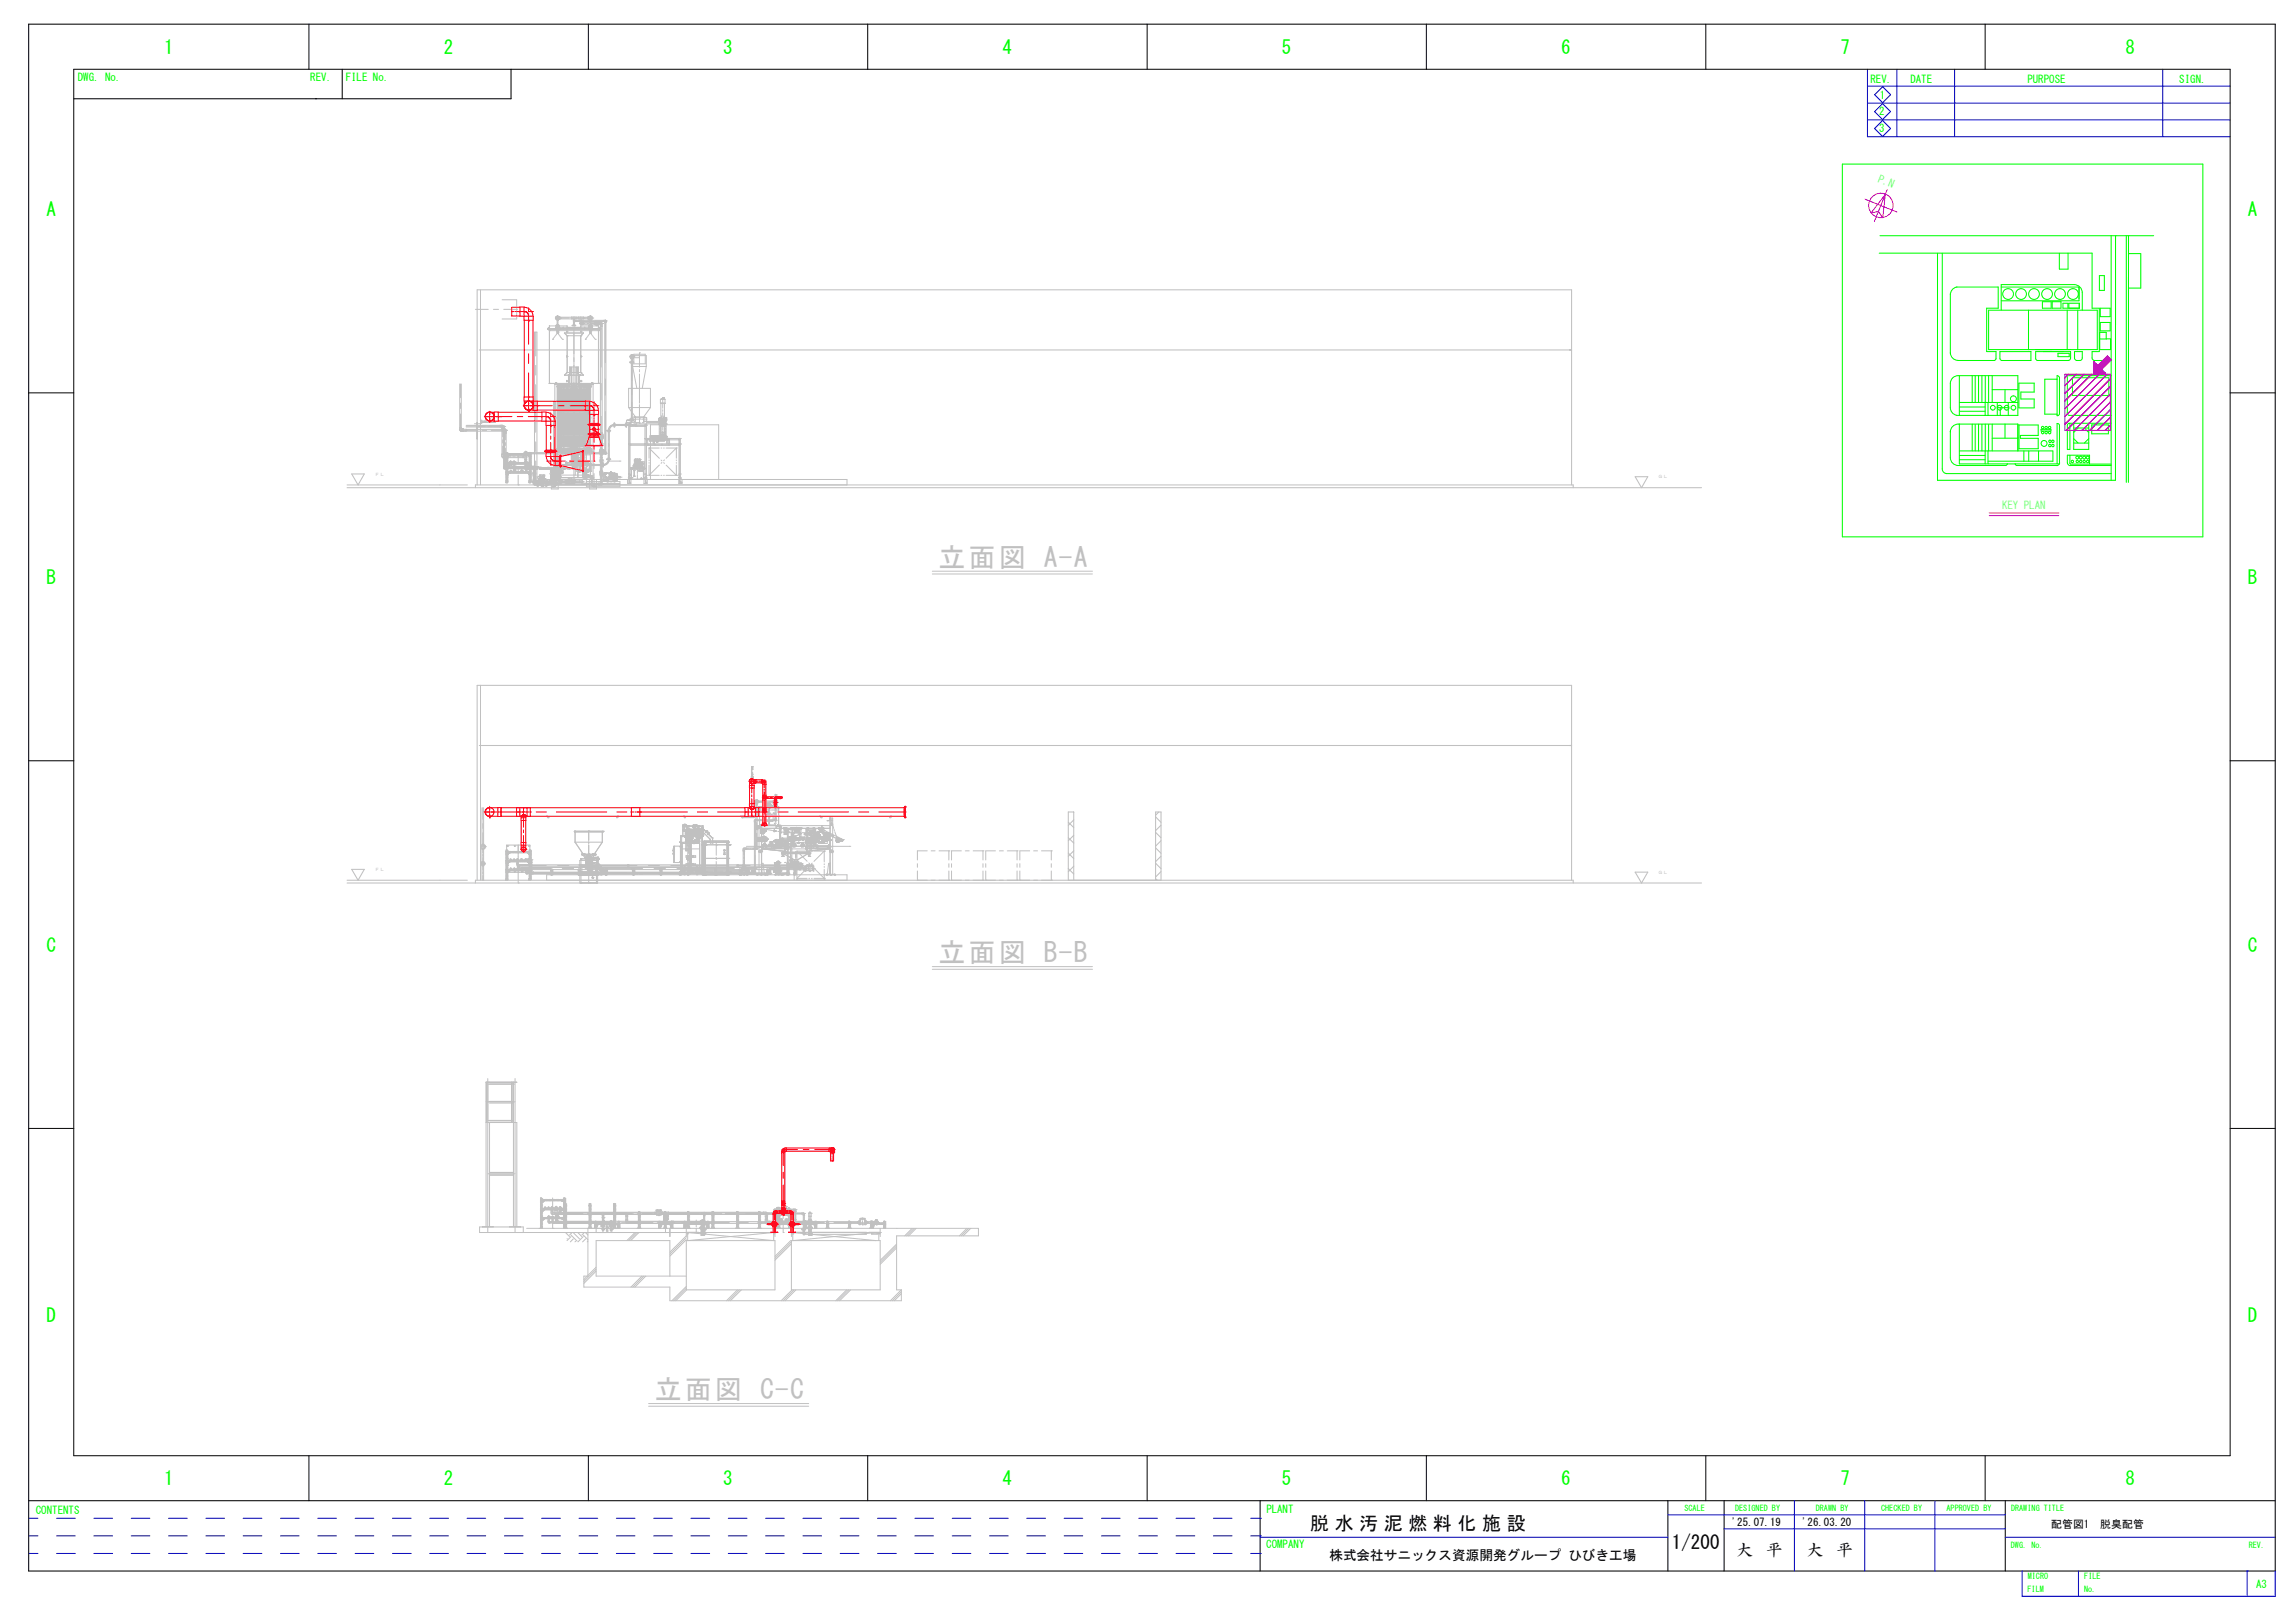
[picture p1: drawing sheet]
<svg xmlns="http://www.w3.org/2000/svg" width="420mm" height="297mm" viewBox="0 0 420 297" stroke-linecap="round" stroke-linejoin="round" font-family="sans-serif">
<defs><g id="words">
<g font-size="5" fill="#c0c0c0">
<text x="171.8" y="103.7">立面図 A-A</text>
<text x="171.8" y="176">立面図 B-B</text>
<text x="119.9" y="256">立面図 C-C</text>
</g>
<g font-size="3.5" fill="#0f0">
<text x="30" y="9.9">1</text>
<text x="81.3" y="9.9">2</text>
<text x="132.4" y="9.9">3</text>
<text x="183.6" y="9.9">4</text>
<text x="234.7" y="9.9">5</text>
<text x="285.8" y="9.9">6</text>
<text x="337" y="9.9">7</text>
<text x="389.1" y="9.9">8</text>
<text x="8.5" y="39.5">A</text>
<text x="411.5" y="39.5">A</text>
<text x="8.5" y="106.9">B</text>
<text x="411.5" y="106.9">B</text>
<text x="8.5" y="174.2">C</text>
<text x="411.5" y="174.2">C</text>
<text x="8.5" y="241.9">D</text>
<text x="411.5" y="241.9">D</text>
<text x="30" y="271.9">1</text>
<text x="81.3" y="271.9">2</text>
<text x="132.4" y="271.9">3</text>
<text x="183.6" y="271.9">4</text>
<text x="234.7" y="271.9">5</text>
<text x="285.8" y="271.9">6</text>
<text x="337" y="271.9">7</text>
<text x="389.1" y="271.9">8</text>
</g>
<g font-size="3.5">
<text x="239.8" y="280">脱 水 汚 泥 燃 料 化 施 設</text>
<text x="306.1" y="283.5">1/200</text>
</g>
<g font-size="3">
<text x="317.9" y="284.8">大</text>
<text x="323.4" y="284.8">平</text>
<text x="330.7" y="284.8">大</text>
<text x="336.2" y="284.8">平</text>
</g>
<text font-size="2.5" x="243.4" y="285.5">株式会社サニックス資源開発グループ ひびき工場</text>
<g font-size="2" fill="#0f0">
<text x="14.2" y="14.8">DWG. No.</text>
<text x="56.8" y="14.8">REV.</text>
<text x="63.3" y="14.8">FILE No.</text>
<text x="342.4" y="15.1">REV.</text>
<text x="349.7" y="15.1">DATE</text>
<text x="371.2" y="15.1">PURPOSE</text>
<text x="399" y="15.1">SIGN.</text>
<text x="344" y="21.1">2</text>
<text x="344.2" y="18">1</text>
<text x="344" y="24.2">3</text>
<text x="6.6" y="277">CONTENTS</text>
<text x="231.8" y="277">PLANT</text>
<text x="231.8" y="283.4">COMPANY</text>
<text x="413" y="290.6">A3</text>
</g>
<g font-size="2" fill="#0ff">
<text x="343.7" y="33.3" transform="rotate(22 343.7 33.3)">P.N</text>
<text x="366.5" y="93.1">KEY PLAN</text>
</g>
<g font-size="2">
<text x="317.1" y="279.4">'25.07.19</text>
<text x="329.9" y="279.4">'26.03.20</text>
<text x="375.5" y="279.7">配管図1　脱臭配管</text>
</g>
<g font-size="1.5" fill="#0f0">
<text x="308.4" y="276.5">SCALE</text>
<text x="317.6" y="276.5">DESIGNED BY</text>
<text x="332.4" y="276.5">DRAWN BY</text>
<text x="344.4" y="276.5">CHECKED BY</text>
<text x="356.4" y="276.5">APPROVED BY</text>
<text x="368.2" y="276.5">DRAWING TITLE</text>
<text x="368.2" y="283.2">DWG. No.</text>
<text x="411.7" y="283.2">REV.</text>
<text x="371.2" y="291.4">FILM</text>
<text x="371.2" y="289.1">MICRO</text>
<text x="381.5" y="291.4">No.</text>
<text x="381.6" y="289.1">FILE</text>
</g>
</g></defs>
<g fill="none" stroke="#c0c0c0" stroke-width=".19">
<path d="M101.8 59.5l.6 .1zM101.9 58.4h.1M101.9 58h.1M101.9 58.2h-.1h.1M102 59.5v-.1h.2v.1M102 59.5h-.1M102 58.1h.2v.2h-.2zM102 58.3v.3h.2M102 58.6v.8M102 59.5h.1M102 58v-.1l.1 .1M102 58.4v.1l.1-.1"/>
<path d="M102.1 58l.1 .2-.1 .2M102.1 58l-.2 .2 .2 .2M102.1 58h.5v.4M102.1 58.4h2.9v.2h.2M102.2 58.3l-.1 1.1M102.2 59.5h.1M102.3 58.2h.1h-.1M102.3 58h.1M102.3 58.4h.1M102.6 58.1h2.1M104.7 58.4v-.4h.8v.4M104.8 59.5l.6 .1z"/>
<path d="M105 59.5h-.1M105 58.6v.8M105 59.5h.1M105.2 59.4h-.2v.1M105.2 59.5h.1M105.5 58.1h.4M105.9 58.4v-.4h.9v.4M106.2 58.7h.3M106.8 59v.4M106.8 58.1h.8M107.8 59.5l.6 .1zM107.9 58.4h.1"/>
<path d="M107.9 58h.1M107.9 58.2h-.1h.1M108 58.3v.3h.2v-.3M108 59.5v-.1h.2v.1M108 59.5h-.1M108 58.1h.2v.2h-.2zM108 58.6v.8M108.1 58v-.1v.1M108.1 58.4v.1v-.1M108.1 59.5h.1M108.1 58.4h-1.6v.8l-.2 .2-.1-.2v-.8h-1v1.1M108.1 58l.1 .2-.1 .2"/>
<path d="M108.1 58l-.2 .2 .2 .2M108.1 58l.2 .2-.2 .2M108.1 58h-.5v.4M108.2 58.6v.8M108.2 59.5h.1M108.2 58.2h.2h-.2M108.3 58h.1M108.3 58.4h.1M108.9 59.1l-2.6-.1-.1 .2 .1 .2h2.6M108.9 59.4l.2 .1M109.1 59.2h-.2h.2M109.1 59h-.2v.4h.2"/>
<path d="M109.1 58.8h.2v.8h-.2zM109.1 58.9l-.2 .1M109.2 58.8v.8M109.3 59h.3v.4h-.3M109.3 59.2h.2h-.2M109.3 58.9l.2 .1M109.5 59.4l-.2 .1M109.6 59h.5l.1 .2-.1 .2h-.5M109.9 59.7v24M110.3 59.7h-.4v-.6h.3v.1l.1 29.2-.2 .3-.2 .1h-.3v-.4M84.1 78.3h.4v.3h.8v.3h-1l-.2-.3zM84.5 78.7h.1"/>
<path d="M84.5 78.8h.1M84.5 78.9h.1M84.6 78.9h.1M84.6 78.6h.1M84.6 78.6l-.1 .3M84.8 78.6v.3M85 78.9h.1M85.3 78.8h.1M86.9 77.6h1.1M87.8 64.1h199.9M91.5 77.8l.5 .1 .2 .1v.5h-.4v-.3h-.3zM92 78.6h.6v.3h-.6z"/>
<path d="M92.2 78h-.2v.2l.4 .2-.1-.4h-.1M92.4 78.6h.2l.1 .6h-.4zM109.8 79.4h.5v.2h-.5zM109.8 79.4h.5M109.8 80h.1M109.8 79.9h.1M109.8 79.9v.2M109.8 80h.5M109.8 79.9h.5M109.9 79.9h.1M109.9 79.6h.1M109.9 79.6v.1"/>
<path d="M109.9 79.7h.4M109.9 79.7h.1M110 79.9v-.1l.2 .1M110 79.9h.1M110 79.7v-.4h.2l-.1 .5M110 79.7v.1M110.1 79.3v.3M110.1 79.8v.1M110.1 79.9h.1M110.1 79.3v.5M110.2 79.9h.1M110.3 79.7h.1"/>
<path d="M110.3 79.2h-.4v.2M110.3 79.6h.1M110.3 79.9h.1M110.3 79.9v.2M111.1 78.8h.7v.1h-.7zM111.1 78.8h.7M111.3 78.9v.1M111.3 78.9v5.1M111.4 78.9h.1M111.5 79.1v4.7M111.6 78.9v.2h-.3M111.6 78.9v.1"/>
<path d="M112.4 77.4h.1v.7h-.1zM112.4 77.9a.89 .89 0 0 0-.8 .9M112.4 77.7a1.11 1.11 0 0 0-1 1.1M112.5 77.4v.7M112.5 77.8h.1M112.5 77.7h2.1M112.5 77.6l.1 .1M112.6 77.9l-.1 .1M112.7 77.7v.2h-.2M112.7 77.9h1.7M114.4 77.7v.2h.2M114.5 77.9l.1 .1"/>
<path d="M114.6 77.4h.1v.7h-.1zM114.6 77.8h.1M114.6 77.6l-.1 .1M114.7 77.4v.7M115.3 76.7h.7v.1h-.7zM115.3 66.3h.7v.1h-.7zM115.3 76.8h.7M115.5 66.4h.1M115.5 65.5h.1M115.5 65.1h.1M115.5 76.6v.1M115.5 66.4v.1h.3v-.1"/>
<path d="M115.5 76.7v-.2h.3v.2M115.6 76.8a.89 .89 0 0 1-.9 .9M115.6 65.3v1M115.6 66.5v10M115.6 65.2h.2v.1zM115.7 66.4h.1M115.7 76.7h.1M115.8 66.5v10M115.8 76.8a1.11 1.11 0 0 1-1.1 1.1M115.8 65.3v1M115.8 76.6l.1 .1M115.9 65.5h.1"/>
<path d="M115.9 65.1h.1M115.9 66.4h-.1M63.5 88.8h22.1M63.5 89.3h248M64.4 86.7h2.3l-1.1 2.1zM87 89.3v-.5h201v.5M87.4 88.8v-35.8h200.3v35.8M92.2 83.8h.3v-.4h-.3v-.3h-.4l.1 .5 .3 .2M92.3 85.3l.2 .4h.5v-.4h-.3v-2h-.4v2M92.3 83.8l.2-.1 .2 .1M92.3 85h.4M92.3 84.3h.4"/>
<path d="M92.4 85.8l-.2-.1v-.3l.4 .2v.2h-.2M92.5 83.7l-.2 .1 .2 .2M92.6 83.1h.1M92.6 88h.3v.3h-.3zM92.6 83.1h.6v.2M92.6 83.1v.5h.3M92.6 83.1l.3 .2h.3M92.7 84.7h.1M92.7 86.4h.1M92.7 86.4l.5-.1v.3h-.3M92.7 86.4l-.1 .5h.3M92.7 84.7h.5v.2"/>
<path d="M92.7 84.7l-.1 .5h.3M92.7 84.7v.1M92.7 85.2h.1M92.7 83.5h.1M92.7 86.8h.1M92.7 84.8v.4M92.7 86.4v.4M92.7 88v.3M92.7 84.8h.4M92.7 83.5v.1M92.7 86.8v.1M92.7 86.4h.4"/>
<path d="M92.8 88.2h.1M92.8 88h.1M92.8 88.1h.1M92.8 85.1h.1M92.8 85h.1M92.8 83.5h.1M92.8 83.3h.1M92.8 86.7h.1M92.8 86.6h.1M92.8 83.3v.1M92.8 85.1v.1M92.8 86.6v.1"/>
<path d="M92.8 86.7v.1M92.8 88v.1M92.8 85.2h.1M92.8 83.4h.1M92.8 86.8h.1M92.9 86.7h.1M92.9 85h.1M92.9 85.2h.1M92.9 84.9h.1M92.9 83.6h.1M92.9 83.5h.1M92.9 86.9h.1"/>
<path d="M92.9 86.6h.1M92.9 84.9v.3M92.9 86.6v.3M92.9 86.6v.1M92.9 83.2h.1M92.9 86.5h.1M92.9 86.6h.3M92.9 84.9h.3M93 84.8h.1M93 84.9h.1M93 83.1h.1M93 86.4h.1"/>
<path d="M93 86.6h.1M93 86.4l-.1 .1M93 83.1l-.1 .1M93 84.8l-.1 .1M93 84.9h-.1M93 86.6h-.1M93 85.4h.3M93 85.7h.3M93 83.2h.1M93 86.5h.1M93.1 84.8h.1M93.1 83.1h.1"/>
<path d="M93.1 86.4h.1M93.1 86.4l-.1 .1M93.1 83.1l-.1 .1M93.1 84.8l-.1 .1M93.1 84.9h.1M93.1 83.3h.1M93.1 86.6h.1M93.1 83.1h-.4v.4M93.2 84.9h.1M93.2 84.8h.1M93.2 83.3h.1M93.2 83.1h.1"/>
<path d="M93.2 86.4h.1M93.2 83.3h-.3v.3M93.3 84.6v.9l.6 .2v-1.1l.1-.2h.2l.1 .9h.3v.4h-.5l-.2-.4h-.3v-.9h-.2l-.1 .2M93.3 85h.3M93.4 84.5l.2-.1v.2h-.2zM93.9 85h.4M93.9 85.4h3.4M93.9 85.7h3.4M94 84.5l.2-.1v.2h-.2zM95.8 83.4h.3l.3 .2v1.1h-.3v-.9h-.3zM95.9 83h.7M96 83h.1"/>
<path d="M96.1 84.1h.3M96.1 85.3h-.2v.4h.2M96.2 85.2h.6M96.2 85.2v.7h.1v-.7M96.2 85.2v.6M96.2 82.9h.1v.1zM96.2 83h.1M96.3 82.7h.1M96.3 83.2h.1M96.2 85.6h-.1v.2h.1l.2 .6 .1-.6-.3-.2M96.2 82.9h.1M96.2 83.3h.1"/>
<path d="M96.2 82.6v.7M96.2 86h.3M96.3 85h.1M96.4 85.2h.2M96.4 85.1v.1M96.4 85.2h.1M96.5 83h.1M96.6 85.2h.1M96.6 84.9h.1M96.6 83.3h.1M96.6 86.6h.1M96.6 84.9v-.2h.4v.5"/>
<path d="M96.6 86.6h.2M96.6 83.3h.3v.3M96.6 84.9h.2M96.6 84.8h.1M96.6 83.1h.1M96.6 86.4h.1M96.6 83h.1M96.6 83.1h.4v.5M96.6 85.1v.1M96.6 85.8v.1M96.6 83.2h.1M96.6 86.5h.1"/>
<path d="M96.6 85.2v.7M96.7 84.8h.1M96.7 83.1h.1M96.7 86.4h.1M96.7 83.1l-.1 .1M96.7 84.8l-.1 .1M96.7 85h.1M96.7 86.4l-.1 .1M96.8 84.9h.1M96.8 86.6h.1M96.8 86.6h.1v.3M96.8 83.2h.1"/>
<path d="M96.8 86.5h.1M96.8 85.2v.7l-.5-.1M96.8 85.2l.1 .1M96.8 86.6h-.2v-.3h.4v.5M96.8 84.8h.1M96.8 83.1h.1M96.8 86.4h.1M96.8 86.4v.1M96.8 84.9l.1 .3M96.8 83.1v.1M96.8 84.8v.1M96.9 85.2h.1"/>
<path d="M96.9 83.6h.1M96.9 83.5h.1M96.9 86.9h.1M96.9 85.3h.1v.4h-.1M96.9 86.7h.1M96.9 83.3v.3M96.9 85h-.7l-.1 .1h.8M96.9 86.6v.3M96.9 88v.3M96.9 85l-.1 .8M96.9 88.2h.1M96.9 88.1h.1"/>
<path d="M96.9 85.1h.1M96.9 85h.1M96.9 83.3h.1M96.9 86.6h.1M96.9 86.6l.1 .1M96.9 86.7l.1 .1M96.9 83.3l.1 .1M96.9 85.1l.1 .1M97 88h.1M97 88v.1M97 88l-.1 .1M97 88.1h.1"/>
<path d="M97 88.2h.1M97 85.2h.1M97 85h.1M97 83.5h.1M97 83.4h.1M97 86.8h.1M97 86.7h.1M97 88v.3M97 84.7h.1M97 83.6h.1M97 86.9h.1M97 86.4h.1"/>
<path d="M97 86.4l.1 .5h-.2M97 84.7l.1 .5h-.2M97 84.7l-.4 .1M97 86.4h-.4M97.1 83.1h.1M97.1 83.1h-.5v.2M97.1 88.3v-.3h-.2v.3h.2M97.1 83.1v.5h-.2M97.1 83.1l-.2 .2h-.3M97.1 88.3h.1M97.3 85.3l.7 .2v.5h-.4v-.3h-.3zM97.6 86.6h.5"/>
<path d="M97.6 86.6v.4M97.6 86.5v.1M97.6 87v.3h.4v-.3M97.6 87.1h.4M97.6 87h.4M97.6 87.7h.4v.3h.3v.3h-.3l-.3-.1zM97.6 86.5v-.1h.4v.1M97.7 86v2.1M98 85.6h.3v.2h-.3zM98 86v2.1M98 85.6v.1M98 85.7v.1"/>
<path d="M98 86.8v.2M98.1 86.5v.1M98.1 85.8h.1M98.1 86.6v.2h-.5M98.1 85.6v.2M98.1 85.6h.1M98.1 85.5h.1M98.1 85.5v.1M98.2 85.5h.1M98.2 85.5v.1M98.2 85.6v.2M98.2 85.6h.1"/>
<path d="M98.2 85.8h.1M98.3 85.6h.1M98.3 85.6v.1M98.3 85.7v.1M98.3 85.5l-.2 .1M98.3 85.4l-.1 .1M98.3 85.6h-.1M98.3 85.5h.1M98.3 85.4h.4M98.3 88.4v.4l-.5-.1-.2-.3v-.3h.4v.3h.3M98.3 88.3h.3M98.3 88h.3"/>
<path d="M98.4 88.2v.8M98.5 88.1h.1M98.5 88l.1 .1M98.5 88.2h.1M98.5 88.1l.1 .1M98.5 88v.2M98.5 88.5l.1 .1M98.5 88l.1 1h-.3v-.8h.3M98.6 88.5h.1M98.6 88.7h.1M98.6 88.1h.1M98.6 88.4h.1"/>
<path d="M98.6 88.3h.1M98.6 88.8h.1M98.6 88.6h.1M98.6 88.3l.1 .1M98.6 88.5v.1M98.6 88.8h.4M98.6 87.7h.1M98.6 87.6h.1M98.6 87.6l.3 .1M98.6 87.6v.1M98.7 88.6h.1M98.7 87.7h.1"/>
<path d="M98.7 87.6v.1M98.7 85.4h.1M98.7 87.6h.1M98.7 88.4h.1M98.7 87.1h.1M98.7 87.2h.1M98.7 88.3h.1M98.7 87.3h.9M98.7 88.3l-.1 .1M98.7 88.4h1M98.8 87.1h.1M98.8 88h-.2v.3h2.3"/>
<path d="M98.8 87.7l-.1 .1h.8v-.1h-.6M98.8 87.3v1.2M98.8 88.1h.8M98.8 88.1h.1M98.8 88.3h.1M98.8 86.9h.1M98.8 87.8h.7v.7M98.8 86.9h.8M98.8 86.9v.2M98.8 88.3h-.1M98.8 87.9h.1M98.8 87.3l.1 1"/>
<path d="M98.9 88.1h.1M98.9 88.3h.1M98.9 87.3v.8M98.9 87.7h.1M98.9 87.3l.1 1.2h-.2M99 88.7h.1M99 87.9h.1M99 88.7v.1M99 88.4l.5 .1M99 88.8h.1M99 87.8h.3M99 87.3v.8"/>
<path d="M99 88.8l.1 .1M99.1 88.9h.1M99.1 87.3v.8M99.1 88.3h.2M99.1 88.3h.1M99.2 88.9h.1M99.2 87.3v.8M99.2 88.3h.1M99.2 89h.1M99.2 87.9h.1M99.3 89h.1M99.3 87.3v.8"/>
<path d="M99.3 88.7h.1M99.3 88.7v.3M99.3 88.4v.1M99.3 88.3h-.2M99.3 88.9h.1M99.3 88.4l-.1 .1M99.3 87.3v1.2M99.3 88.9v.1M99.3 87.7h.1M99.4 87.3v.8M99.4 88.1v.2M99.4 88.7v.3l-.1-.1"/>
<path d="M99.4 88.7h.1M99.4 87.2h.1M99.4 88.3h.1M99.5 87.2h.1M99.5 87.9h.1M99.5 87.3v.8M99.5 88.7h.1M99.5 88.3h.1M99.5 88h1.4M99.5 88.1h.1M99.5 87.3v1.2M99.5 88.1v.1"/>
<path d="M99.6 86.9h.1M99.6 86.9v.2M99.6 88.1h.1M99.6 87.3v.8M99.6 87.1h.1M99.6 87.1v1h-.9v-1M99.6 87.1h-.9M99.6 87.6h.1M99.7 88.4h.1M99.7 88.3h.1M99.7 88.5h.1M99.7 88.4v.1"/>
<path d="M99.7 87.7h.1M99.7 88v.4M99.7 87.6h.1M99.7 87.6v.1M99.7 87.7h-.1M99.9 88.8h.1M99.9 88.5h.1M99.9 88.8l-.7 .1M99.9 88.6h.1M99.9 88.4h.1M99.9 88.3h.1M99.9 88.5v-.3h.2v.8h-.2v-.4"/>
<path d="M99.9 88.4h-.2M99.9 88.3l-.1 .1M99.9 88.5v.1M100 88.2v.8M100.1 88.6h.1M100.1 88.1l.2-.1v.2h-.2zM100.1 88.6h.2h-.2M100.1 88.3l.2 .1M100.2 88l.2 .2-.2 .1M100.2 88l.2 .1-.2 .2M100.2 88l-.2 .1 .2 .2M100.3 88.8l-.2 .1"/>
<path d="M100.4 88.4v.4h-.3M100.6 86.7h.1M100.6 88v.3M100.7 88.3l.2 .2M100.8 87.3h.1M100.8 86.7h.1M100.8 86.9h1.8v.4h-1.8zM100.8 87.4h1.8M100.8 87.4h.1M100.8 87.3v.1M100.9 87.2h.1M100.9 87.5h.1"/>
<path d="M100.9 87.4v.1M100.9 87.2v.1M100.9 87.8h.1M100.9 87.8h.2v.8l-.2-.1zM100.9 88.1h-.2l.2 .1M100.9 87.9l-.2 .1M100.9 86.5h-.1v-.6h.1l.2 .8M100.9 86.3h.1M100.9 86.1h.1M101 87.3h.1M101 87.4h.1M101 86.2h.1"/>
<path d="M101 87.3v.1M101 86.3h.1M101 86.1h.1M101 85.7h.1M101 86.9v.4M101 87.4v1.2M101 87.6h.1M101 87.4v.4M101.1 86.7h.1M101.1 87.7h.1M101.1 86.1h.1M101.1 86h.1"/>
<path d="M101.1 86.6h.1M101.1 86v.1M101.1 87.6v.2M101.1 88.2h.1M101.1 87.6h.1M101.1 88.1h.1M101.1 88h.1M101.1 87.9h.1M101.1 88.4h.1M101.1 88h1.4M101.1 86.6h.2M101.1 88.1v.1"/>
<path d="M101.1 87.6l-.1 .1h.1M101.1 86.6v.1M101.1 87.9l.2 .1M101.2 88.1v.1M101.2 88.3h.4M101.2 88h.1M101.2 86.4h.1M101.2 88.3h.1M101.2 86.6h.1M101.2 86.3h.1M101.2 86.1v.2M101.2 86.4v.2"/>
<path d="M101.2 87.3h.1M101.2 87.2h.1M101.2 87.2v.1M101.2 88.2h.1M101.2 86.1h.1M101.3 86.6h.1M101.3 86.3h.1M101.3 88h.1M101.3 86.8h.1M101.3 87.9h.1M101.3 87.9h1M101.3 87.9v.1"/>
<path d="M101.3 86.7h.1M101.3 86.7v.1M101.3 86.1h.1M101.3 86.4h-.1M101.3 86l-.3 .1M101.3 86.1h-.2M101.3 86h.1M101.4 86.8l-.1 1.1M101.4 87.7h.1M101.4 85.9v.9M101.4 85.9h.1M101.4 86.8h.1"/>
<path d="M101.4 86.5h.1M101.4 86.5h.7M101.4 85.9l.1 .1M101.4 86.7v.9M101.4 86.5l-.1 .2M101.4 87.9h.1M101.4 87.7l.1 .2M101.5 86h.1M101.5 87.7h.1M101.5 87.9h.1M101.5 87.9h-.1M101.5 87.6v.1"/>
<path d="M101.5 85.8h.5M101.5 85.9v-.1h.5l.1 .2M101.5 86.8v.8M101.5 86.9h.1M101.5 86.6h.1M101.5 88.3h.1M101.6 86h.1M101.6 85.9h.1M101.6 85.9v.1M101.6 88.3v.2M101.6 86.6h.1M101.6 86.2h.1"/>
<path d="M101.6 88.4h.1M101.6 88.3h.1M101.6 86.8v.8M101.6 88.3v.1M101.6 86.7v.1h-.2M101.6 85.9v.2M101.6 82.9l.3 .1v2.5h-.3zM101.6 88.5h.1M101.6 86.3v.1M101.6 86h.3v.4M101.6 85.8v.1M101.7 85.8h.1"/>
<path d="M101.7 86.4l.1 .1 .1-.1M101.7 86.8h.2M101.7 86.7l-.1 .9M101.7 85.7l-.1 .1M101.7 88.5h.1M101.7 87.9h.2M101.7 85.7h.2M101.7 86.8v.8M101.7 85.7v.1M101.7 86h.1M101.7 86.3h.1v.1zM101.7 85.5h.1"/>
<path d="M101.7 85.7h.1M101.7 85.5v.3M101.7 87.8v.1M101.7 85.9h.1M101.7 86.5h.1M101.7 85.9l.1 .1M101.7 85.9v.1M101.8 86.2l.2 .1-.2 .2M101.8 86.2l-.2 .1 .2 .2M101.8 88.6h.1M101.8 88.5h.1M101.8 86.8h.1"/>
<path d="M101.8 86.2l.1 .1-.1 .2M101.8 86.2l-.1 .1 .1 .2M101.8 86.8v.8M101.8 85.5h.1M101.8 85.5v.3M101.8 86.2h.1M101.8 86.5h.1M101.8 87.9h.1M101.8 86.2h-.1M101.8 85.8h.1M101.8 86h.1M101.8 85.7h.1"/>
<path d="M101.8 88.2h.1M101.9 85.7v.1M101.9 85.7h.1M101.9 85.4v.6M101.9 88.2v.3M101.9 88.5h.1M101.9 85l-.3 .2v1.2M101.9 86.3v.1M101.9 85h2.9M101.9 86.7v.9M101.9 85.9h.1M101.9 85.8v.3"/>
<path d="M101.9 85.5v.2M101.9 86.2h.1M101.9 86.7l.1 .1M101.9 88.6h.1M102 86.6h.1M102 86.2h.1M101.9 86h.1M101.9 85.9l.1 .1M101.9 86.8v.8M101.9 87.7v.2M102 86.8h.1M102 86h.1"/>
<path d="M102 88.2v.3h-.1M102 88.2h.1M102 87.7v.2M102 86.4h.1M102 86.9h.1M102 86.8l.1 .9M102.1 86h.1M102.1 85.9h.1M102.1 88.2h.1M102.1 85v.2M102.1 86h-.2M102.1 86.8h.1"/>
<path d="M102.1 87.9h.1M102.1 87.7h.1M102.1 86.3h.2M102.1 86.4h.3M102.1 86.7v1.2M102.1 86.5h.1M102.1 85.9v.4M102.1 86.4v.4M102.1 86.8v.9M102.1 86.5l.1 .2M102.2 87.7h.1M102.2 87.7h-.8"/>
<path d="M102.2 86.1h.1M102.2 86.7h.1M102.2 86.6l.2 .1M102.2 86.4v1.2h-.9v-.8M102.2 87.2h.1M102.2 86.3v-.4h-.9v.9M102.2 86.1h.2M102.2 86.1h.3M102.2 86h.1M102.2 86.6h.1M102.3 88h.1M102.3 87.9l-.1 .2"/>
<path d="M102.3 87.9h.1M102.3 88.1h.1M102.3 87.9v.1M102.3 86.4h.1M102.3 86.1h.1M102.3 87.2h.1M102.3 87.2v.1M102.3 86.6h.1M102.3 86.3h.1M102.3 86.1v.2M102.3 86.4v.2M102.3 87.3h.1"/>
<path d="M102.3 87.2h-.1M102.3 85.6h.3v.2h-.3zM102.3 86.9v.4M102.3 87.4v.4M102.4 86.4h.1M102.4 86.3h-.1M102.4 86.6h-.2M102.4 86.1v.2M102.4 86.4v.2M102.4 86h.1M102.4 85.9v.1M102.4 86.9v.4"/>
<path d="M102.4 87.4v.3M102.4 86.2h.1M102.4 85.9h.1M102.4 86v.1M102.4 86.1h.1M102.4 87.3h.1M102.4 86.3h.1M102.4 86.7h.1M102.4 87.3v.1M102.4 87.4h.1M102.4 86.3l-.1 .1M102.4 88.4l-.5 .1"/>
<path d="M102.4 88.4h.1M102.5 86v.1M102.5 86.7h.1M102.5 88.2h.1M102.5 88h.1M102.5 86.7h-1.4M102.5 85.9v.4M102.5 87.9l-.2 .1M102.5 88l-.1 .1M102.5 87.2h.1M102.5 88.1h.1M102.5 88.1v.1"/>
<path d="M102.5 87.9h.1M102.5 87.5h.1M102.5 88.1v-.3h.2v.7l-.2 .1v-.4M102.5 87.2v.1M102.5 87.4v.1M102.5 87.9v.1M102.5 87.8h.1M102.5 86h.1M102.5 86v.7M102.5 86v.2zM102.6 87.3h.1M102.6 86v.7"/>
<path d="M102.6 87.3v.1M102.6 87.4h.1M102.6 87.8v.8M102.6 85.7h.1M102.6 86.7h.1M102.6 87.8h-1.8v-.4h1.8v1.1M102.6 86h.1M102.6 88.2h.1M102.6 86.5h.1M102.6 86.4h.1M102.6 86.2h.1M102.7 86h.1"/>
<path d="M102.7 88h.3v.3h-.3M102.7 88.1h.2l-.2 .1M102.7 87.9l.2 .1M102.7 86.6v.1M102.8 86v.3M102.8 86h-.6M102.8 86h.1M102.8 86.3h.1M102.8 86.2h.1M102.8 86.1h.1M102.8 86.3l.1 .1M102.9 86.5h.1"/>
<path d="M102.9 88.3l-.2 .2M102.9 86.4h.1M103 86.4h.1M103 86.5h.1M103 86.6h.1M103 86.4l-.1 .3h-.4M103 88.3h.4M103 88h.4M103.1 85.6h.4v.2h-.4zM103.2 85.6v.1M103.2 85.7v.1M103.2 85.8h.1"/>
<path d="M103.2 85.6v.2M103.2 85.6h.1M103.3 85.5h.1M103.3 85.5v.1M103.3 85.8h.1M103.3 85.6v.2M103.3 85.6h.1M103.3 85.5l-.1 .1M103.4 85.6h.1M103.4 85.6v.1M103.4 85.7v.1M103.4 85.5l-.2 .1"/>
<path d="M103.4 85.5l-.1 .1M103.4 85.4v.1M103.4 85.5h.1M103.4 85.4h.4M103.5 88.3l.2 .2M103.7 88h-.3v.3h.3M103.7 87.8h.2v.7h-.2zM103.7 88.1h-.2l.2 .1M103.7 87.9l-.2 .1M103.8 85.4h.1M103.8 87.8v.7M103.9 88h.1"/>
<path d="M103.9 88.3h.1M104.1 88.5v-.7h.6v.7M104.1 87.9v.6M104.1 87.7h.6M104.2 87.7h.1M104.2 87.7l-.2 .1h.8l-.2-.1M104.2 87.8v.7h-.1M104.3 87.8h.2M104.3 87.8v.1M104.3 87.8l-.1 .1M104.3 88.4l.4 .1M104.5 87.8l.1 .1"/>
<path d="M104.5 88.4v.1M104.5 87.8v.1M104.6 87.8v.7M104.7 87.9v.6M104.8 85.2h-2.9v.2h-.3M104.8 88h.1M104.8 88.3h.1M104.9 85.2v.1M104.9 87.8h.2v.7h-.2zM104.9 85h-.1v.2h.1M104.9 84.8l.1 .6zM104.9 85.1h.1"/>
<path d="M104.9 84.9v.1M105 87.8v.7M105.1 88h.2v.3h-.2M105.1 88.1h.2l-.2 .1M105.1 87.9l.2 .1M105.3 88.3l-.2 .2M105.3 84.9h.1M105.3 88.3h.8M105.3 88h.8M105.3 84.5h.1M105.4 84.7h.1M105.4 84.8h.1"/>
<path d="M105.4 84.5h.1M105.4 84.6h.1M106.1 88h.5l.1 .2-.1 .1h-.5zM106.6 85.2h.1M106.6 85h.1M107.4 84.8l.1 .6zM107.5 85h.2v.2h-.2M107.5 85.1h.1M107.5 84.9l.1 .1M107.6 85.2l-.1 .1M107.7 85.2h2.5M107.7 85h2.5"/>
<path d="M109.7 82.8l.1 .1M109.7 82.8h.1M109.8 83h.6M109.8 82.4v.1h.6M109.8 82.4h.6v.6h-.6M109.8 82.9h.6M109.8 82.4h.6M109.8 82.5v.5M109.8 86.4h.5M109.8 86.4v.2h.5v-.2M109.8 80.3h.5v.2h-.5zM109.8 80.4h.5"/>
<path d="M109.9 80.1h.1M109.9 86.6v.2M109.9 86.9h.4M109.9 86.8v.3h.4M109.9 83.1v.1h.4M109.9 84.7v3.4M110 80.1v.2M110 80.5v1h.2v-1M110 80.6h.2M110 80.1h.1M110 81h.2M110 81.2l.1 .1z"/>
<path d="M110.1 80.1h.1M110.1 80.5h.1M110.1 80.1v.4M110.2 80.1h.1M110.2 80.1v.2M110.3 88.1h-.4v.3h-9.8M110.3 83.7h-.4v1h.4M110.3 80.9h-.4v.7h.4M110.3 82.1h-.4v.2M110.3 86.2h-.4v.1M110.3 85.1h.1M110.3 85.2l.1 .1"/>
<path d="M110.3 86.6v.2h-.4M110.3 80.1h.1M110.3 80.1h-.5M110.4 85h-.2v.2h.2M110.4 84.8h.1v.6h-.1zM110.4 82.5v.1M110.4 82.8h.1M110.4 82.5h.1M110.4 84.9l-.1 .1M110.4 82.8v.1M110.4 86.8h.1M110.4 84.8v.6"/>
<path d="M110.4 87.9h.1M110.4 86.7h.1M110.4 82.5v.3M110.4 86.7v1.2M110.4 87.9l.2 .2M110.4 86.7v.1M110.6 88.1h.1M110.6 86.6h.1M110.6 86.6h.5v.1M110.6 82.4v.6M110.6 86.6v1.5M110.6 86.6l-.2 .1"/>
<path d="M110.6 88.1h.3M110.6 82.4h.1M110.6 82.5h.1M110.6 83h.1M110.6 82.9h.1M110.6 82.4l-.1-.1v.8l.1-.1M110.7 88.1h.1M110.8 87.8h.1M110.8 86.7h.1M110.8 86.6h.1M110.8 87.9h.1M110.8 86.8h.1"/>
<path d="M110.8 86.6v1.5M110.8 86.7v.1M110.8 87.9h.3M110.8 86.7v.7M110.8 87.3h.1M110.8 87.3l.1 .1M110.8 87.4h.1M110.8 87.9h.6M110.8 87.4l.1 .1h1.7M110.8 86.7l.1 .6M110.8 87.4h.6M110.9 86.7h-.1"/>
<path d="M110.9 87.9h.1M110.9 87.9h-.1M110.9 87.4h.6M110.9 87.4h.1M110.9 88.1h.1M111 88.1h-.1M111 87.4h.1M111 88h.1M111 88.1h.1M111 88v.1M111.1 87.4h.1M111.1 88.1h.1"/>
<path d="M111.1 87.4v.7M111.1 87.8h-.3M111.1 88.1h1.4M111.1 87.6h1.5M111.1 87.7h.1M111.1 87.5h.1M111.1 84h.7v.1h-.7zM111.1 84.1h.7M111.1 86.6h.1M111.1 87.6h.1M111.1 86.6h1.4M111.1 87.7h1.4"/>
<path d="M111.1 86.6v.1M111.1 87.5h1.4M111.2 88.2h.1M111.2 87.5h.1M111.3 87.5h.1M111.3 87.4v.1M111.3 87.4h.1M111.3 84.1a.89 .89 0 0 1-.8 .9M111.3 83.8h.3v.2M111.3 83.9v.1M111.4 88.1h.8M111.4 87.8h.8v.3"/>
<path d="M111.4 87.8v.3M111.4 87.4h.1M111.4 87.3v.1M111.4 84h.1M111.5 86.7h.6M111.5 87.3h.1M111.5 86.7h.1M111.5 87.4h.1M111.5 86.7v.6M111.5 87.3v.1M111.5 87.4v.1M111.5 87.4h1.1h-1.1"/>
<path d="M111.5 86.7v.7M111.5 84.1a1.11 1.11 0 0 1-1 1.1M111.5 86.8h.6M111.5 86.9h.6M111.5 87h1M111.6 83.9v.1M111.6 87.3h1M111.6 87.2h.1M111.6 87.3h.1M111.6 87.2h.2zM111.6 87.1h1M111.6 87.2h1"/>
<path d="M111.6 87h1M111.7 86.6h.1M111.7 86.6h.2M111.7 86.5h.1M111.7 86.5v.1M111.7 86.5h.2M111.8 86.3h.1M111.8 86.6h.1M111.8 86.3v.3M111.8 88.2h.1M111.8 87.1h.1M111.8 87h-.2"/>
<path d="M111.8 87.1h-.2M111.8 87.3h.1M111.8 87.1h.7M111.8 87h.7M111.9 86.5h.1M111.9 86.5v.1M111.9 86.6h.1M112.1 86.9h.1M112.1 86.7h.1M112.1 86.8h.1M112.1 86.9h.2h-.1M112.1 86.7l.2 .1"/>
<path d="M112.1 86.7h.2M112.3 86.7h.5v.2h-.2M112.3 86.7v.3l-.2-.1M112.4 88.2h.1M112.5 87.1h.1M112.5 86.6h.1M112.5 87.6h.1M112.5 86.6l-1.7 .1M112.5 87h.1M112.5 87.2h.1M112.5 87.3h.1M112.5 87.4h.1"/>
<path d="M112.5 87.7h.1M112.5 86.6l.1 .1M112.5 88.1h.1M112.5 88h.3M112.5 87.9v.2h-1.4M112.6 86.7h.1M112.6 86.8h.1M112.6 86.9h.1M112.6 87.9h.1M112.6 87.8h.1M112.6 86.7v.2M112.6 87.8v.1"/>
<path d="M112.6 86.8h.2M112.6 87.5l-.1 .2M112.6 87.5h-.1M112.6 87.2h.1M112.6 87.3h.1M112.6 87.5h.1M112.6 86.7h.2M112.6 87.6h-.1M112.6 87.5l-1.5 .1M112.7 86.8h.1M112.7 86.9h.1M112.7 86.7h.1"/>
<path d="M112.7 87.8h.1M112.7 87.9h.1M112.7 87.4h.1M112.8 87.4h.1M112.8 86.7h.1M112.8 86.7v1.3v-.3l-.2 .1M112.8 87.8h.1M112.8 86.8h.1M112.8 88h.1M112.8 86.7v1.3M112.8 87.8v.1M112.8 87.9h.1"/>
<path d="M112.8 87h.1M112.8 87.7h.1M112.8 87.9h-.6M112.8 87.6h.1M112.9 87.8h.1M112.9 86.8h.1M112.9 87h.1M112.9 87.6h.1M112.9 87v.6M112.9 87.2h.6M113 87.2v.2M113.1 87.2h.1"/>
<path d="M113.1 87.2h.4v.2h-.6M113.5 87.2v.2M113.5 87.2h.1M113.7 87.3h.1M299.4 87.2h2.3l-1.2 2.1zM87.8 136.4h199.9M64.4 159.1h2.3l-1.1 2zM88 157.9h.8v.3h-.8zM88 158.1h.8M88.1 158.2l.1 .2M88.2 154.7v-.2h.4v.2M88.2 157.9v-.2h.4v.2"/>
<path d="M88.2 155.2v.2h.4v-.2M88.2 158.2v.2h.4v-.2M88.2 157.8l-.1 .1M88.4 157.9v-.1v.1M88.4 158.2v.2v-.2M88.6 157.8l.1 .1M88.7 154.7l.1 .1v.4zM88.7 158.2l-.1 .2M88.8 154.9h-.2v-.2h-.4v.5h.4v-.2h.2M92.6 155.9h.1M92.6 155.9l.6-.1v.3M92.6 155.9v.5h.3"/>
<path d="M92.6 155.9l.3 .2M92.7 159.2h.1M92.7 157.5h.1M92.7 157.5l-.1 .5h.3M92.7 157.5h.5v.2M92.7 159.2l.5-.1v.3M92.7 159.2l-.1 .5h.3M92.7 157.5v.1M92.7 159.6h.1M92.7 158h.1M92.7 156.3h.1M92.7 159.6v.1"/>
<path d="M92.7 157.6v.4M92.7 159.2v.4M92.7 156.3v.1M92.8 159.5h.1M92.8 159.4h.1M92.8 157.9h.1M92.8 157.8h.1M92.8 156.2h.1M92.8 156.1h.1M92.8 156.2v.1M92.8 159.5v.1M92.8 159.6h.1"/>
<path d="M92.8 156.3h.1M92.9 156.1v.3M92.9 159.4h.1M92.9 157.8h.1M92.9 156.1h.3M92.9 159.7h.1M92.9 158h.1M92.9 157.7h.1M92.9 156.4h.1M92.9 157.7v.3M92.9 159.4v.3M92.9 159.3h.1"/>
<path d="M92.9 157.6h.1M92.9 156h.1M92.9 159.4h.3M92.9 159.3h.3M92.9 155.9v.1M92.9 159.2v.1M92.9 157.7h.3M93 159.2h.1M93 157.6h.1M93 157.7h.1M93 155.9h.1M93 155.9l-.1 .1"/>
<path d="M93 157.6h-.1M93 159.2v.2M93 159.3l-.1 .1M93 157.7h-.1M93 159.3h.1M93 156h.1M93 155.9v.1M93 159.2v.1M93.1 159.2h.1M93.1 157.6h.1M93.1 155.9h.1M93.1 155.9l-.1 .1"/>
<path d="M93.1 157.6h-.1M93.1 159.2v.1M93.1 159.4h.1M93.1 159.3h.1M93.1 157.7h.1M93.1 156.1h.1M93.2 159.2h.1M93.2 157.5h.1M93.2 155.9h.1M93.2 159.2h-.5M93.2 155.9h-.5v.4M93.2 157.5l-.5 .1"/>
<path d="M93.4 157.2h.2v.2h-.2zM94 157.2h.2v.2h-.2zM94.6 157.5v.2h.2M94.6 157.2h.2v.2h-.2zM94.6 157.7v.3M94.7 159h.1M94.7 158.8h.3M94.7 158.9h.3M94.7 158.6h.3M94.7 158.5l.1 .7M94.7 159.1h.1M94.7 159.1h.3"/>
<path d="M94.8 159.1h.1M94.8 158.9h.1M94.8 159.2h.1M94.8 158.9l-.1 .1M94.8 159.1v.1M94.8 158h-.2l.1 .4h.1h2.3v1.3l.2 .2h39.5M94.8 157.5v.7h2.3l.2 .2v.2h-.2M94.9 159.2h.1M94.9 158.9h.1M94.9 158.9l.1 .1M94.9 159.1h.1M94.9 159h.1"/>
<path d="M94.9 159.1v.1M95 159.1h.1M95 159h.1M95 158.3l-.3 .2M95 158.5h.1M95 158.3h49.7M95 158.3v.8M95 158.2v.2M95.1 158.3v.2M95.4 158.9h.1M95.4 159h.1M95.4 159v.1"/>
<path d="M95.4 158.9v.1M95.4 159l.1 .1M95.4 159.1h.1M95.4 158.8h.1M95.4 158.8v.1M95.5 159.1h.1M95.5 159.1l.3 .1M95.5 159.1v.1M95.5 158.8h.1M95.5 158.8l-.1 .1M95.5 158.8h-.1M95.5 159.1l.2 .1"/>
<path d="M95.5 159.2h.1M95.6 158.8h.1M95.6 159.2h.1M95.7 159.2h.1M95.7 158.8h.1M95.7 159.1v.1M95.7 159.1h.1M95.7 158.8l.1 .1M95.7 158.9h.1M95.8 159.1h.1M95.8 158.9h.1M95.8 159.1h-.1"/>
<path d="M95.8 159h.1M95.8 158.9l-.1 .2M95.8 159v.1M95.8 158.8v.4h.2v-.4M96 159.2h45.4M96.2 159.5h.3l.1 .4h-.3zM96.3 159h.1l.1 .4h-.3zM96.6 159.4h.1M96.6 157.7h.1M96.6 156.1h.1M96.6 159.4h.2M96.6 157.7h.2"/>
<path d="M96.6 156.1h.3v.3M96.6 159.1v.3M96.6 159.2h.1M96.6 157.5v.1M96.6 155.9h.1M96.6 159.3h.1M96.6 157.6h.1M96.6 155.9h.4v.4M96.6 156h.1M96.6 155.9v.1M96.6 159.2v.1M96.7 159.2h.1"/>
<path d="M96.7 157.6h.1M96.7 155.9h.1M96.7 155.9l-.1 .1M96.7 159.2v.1M96.7 157.2l-.1 .4M96.8 157.7h.1M96.8 157.7h.1v.3M96.8 159.3h.1M96.8 157.6h.1M96.8 156h.1M96.8 155.9v.1M96.8 159.2v.1"/>
<path d="M96.8 159.4l.1 .3M96.8 159.4h.1M96.8 159.2h.1M96.8 155.9h.1M96.8 159.2l-.2 .1M96.9 159.7h.1M96.9 158h.1M96.9 156.4h.1M96.9 159.4h.1M96.9 157.8h.1M96.9 159.4v.3M96.9 157.8v.2"/>
<path d="M96.9 158.2v.2M96.9 159.5h.1M96.9 157.9h.1M96.9 156.2h.1M96.9 156.1h.1M96.9 159.5l.1 .1M96.9 156.2l.1 .1M97 159.6h.1M97 159.4h.1M97 157.9h.1M97 157.8h.1M97 156.3h.1"/>
<path d="M97 156.1h.1M97 159.6l.4 .3M97 159.3h.4v.3h27.3M97 159.6v.1M97 159.7h.1M97 159.2h.1M97 158h.1M97 157.5h.1M97 156.4h.1M97 157.5v2.1M97 157.5h-.4v.2M97 157.5l-.4 .1"/>
<path d="M97.1 155.8h.1M97.1 155.8v.6h-.2M97.1 155.8h-.5v.3M97.1 157.5h-.9l-.1-.1 .1-.2h1l.2 .6h-.4M97.1 159.2v.5h-.2M97.1 159.2h-.5M97.1 157.5v.5h-.2M97.1 155.9l-.2 .2v.3M97.1 159.5h.2v.2h39.5M97.3 158.6v.9M97.4 157.8v1.5M97.5 159.7v.2"/>
<path d="M97.7 159.6v.3M100.1 149.4h.2v.2M100.1 149.4h.1M100.1 149.4l.2 .1M100.3 149.6h.1M100.8 159.3h.2M100.9 159.2h.1M100.9 159.4h.1M100.9 159.2v.2M101 159.3h.1M101 159.2h.1M101 159.1v.1"/>
<path d="M101.1 159.2h-.2M105.8 159.3h.2M105.9 159.4h.1M105.9 159.2h.1M105.9 159.2v.2M106 159.3h.1M106 159.2h.1M106 159.1v.1M106.1 159.2h-.2M108.1 157.2h.1M108.1 157.2h.8M108.4 157.2h.1"/>
<path d="M108.4 157v3.7h.1v-3.7M108.4 157h.1M108.5 157h.1M108.5 157.9h.1M108.5 157.2h.1M108.5 156.9l-.1 .1M108.5 156.9v.1M108.5 157h.9M108.5 156.9h.9M108.6 157.9h.1M108.9 157.2h.1M109.4 157h.1"/>
<path d="M109.4 156.9h.1M109.4 156.9l.1 .1M109.4 156.9v.1M109.4 157.2h.1M109.4 157l.1 .3M109.5 157.2h.1M109.5 157.3h.1M109.5 157.2v.1M109.5 157.2h-.1M109.5 157v.2M109.9 159.5h.9M110 159.4v.3"/>
<path d="M110.2 159.9h.1M110.2 159.9h.5M110.2 159.8h.1M110.2 159.8h.5M110.3 159.4h.1M110.3 159.4v.3M110.3 159.7h.1M110.3 159.4l.1 .2M110.4 159.6h.1M110.4 159.4h.1M110.4 159.4v.2M110.4 159.5h.1"/>
<path d="M110.4 159.3h.1M110.4 159.4l.1 .1zM110.4 159.5l.1 .1zM110.4 159.2h.1M110.4 159.2v.2M110.5 159.4h.1M110.5 159.2v.7M110.5 159.3h.1M110.5 159.2h.1M110.5 159.2l-.1 .1M110.5 159.3v.1M110.5 159.6h.1"/>
<path d="M110.6 159.4h.1M110.6 159.5h.1M110.6 159.6h.1M110.6 159.4v.2M110.6 159.4h-.3M110.6 159.4h-.2M110.6 159.3h.1M110.6 159.6h-.2M110.6 159.3l-.3 .1M110.6 159.3l.1 .4M110.7 159.7h.1M110.7 159.7h-.4"/>
<path d="M110.7 159.8v-.6h-.5v.7M110.7 159.8h.1M110.7 159.8v.1M110.7 159.9h.1M110.8 159.3h.2M110.9 159.4h.1M110.9 159.2h.1M110.9 159.2v.2M111 159.3h.1M111 159.2h.1M111 159.1v.1M111.1 159.2h-.2"/>
<path d="M112.9 149.6h.1M113.1 149.4h-.1l-.1 .2M113.2 149.4h.1M113.2 149.4h-.3v.2M114.9 158.3v.2M115.1 158.3v.2M115.7 158.8v.4h.4M115.8 159.3h.2M115.9 159.4h.1M115.9 159.2h.1M115.9 159.2v.2M116 159.3h.1"/>
<path d="M116 159.2h.1M116 159.1v.1M116.1 158.8v.4M116.3 159.7v.2M116.7 159.7v.2M117.1 159.7v.2M117.6 159.7v.2M120.8 159.3h.2M120.9 159.2h.1M120.9 159.2v.2M121 159.3h.1M121 159.2h.1"/>
<path d="M121 159.1v.1M121.1 159.2h-.2M124.6 159.6v.3M124.8 159.5h.1v.5h-.1M124.8 159.5v.5M124.9 159.6h.2v.4M124.9 160h.2M125.1 149.4h.2v.2M125.1 159.9h.1M125.1 160h.1M125.1 159.6h.1M125.1 149.4h.1"/>
<path d="M125.1 149.4l.2 .1M125.3 149.6h.1M125.6 159.6v.3M125.7 157h.8v.2h-.8zM125.7 157.1h.8M125.8 151.8l.6 .1zM125.8 157.2l.1 .3M125.8 151.9v1.6h.5v-1.6M125.8 154.3v-.3h.5v.3M125.8 152.3h.5M125.8 154.3h.5M125.8 154.3l.1 .2"/>
<path d="M125.8 159.3h.5l-.1 .5-.3 .1M125.9 151.8v-.2h.4v.2M125.9 159.2h.1M125.9 159.4h.1M125.9 154.5v5.1M125.9 154.5h.4M125.9 151.8v.1M126 159.3h.1M126 159.2h.1M126 159.1v.1M126.1 159.8h.1M126.1 159.4h.1"/>
<path d="M126 157.2l.1 .3v-.3M126.1 156.8l-.1 .2M126.1 159.6h-1M126.1 156.8v.2M126.1 159.5l-.1 .1M126.1 159.2h-.2M126.2 159.5h.1v.1h-.1zM126.2 159.7h.1M126.2 151.8v.1M126.2 154.8v4.5M126.2 159.4l.2 .1-.1 .2M126.2 159.4l-.1 .1 .2 .2"/>
<path d="M126.3 154.5v.3h-.4M126.3 156.8v.2M126.3 157.2v.3h-.4M126.3 156.8h-.4l-.1 .2M126.3 156.8l.1 .2M126.3 159.3l-.1 .1M126.3 154.3v.2M126.4 159.5v.1M126.4 157.2l-.1 .3M126.4 159.4h.1M126.4 159.8h.1M126.7 159.3v.3"/>
<path d="M127.3 159.3v.3M127.5 159l.6 .1zM127.5 159.7h.2M127.5 159.2v.5M127.7 159h.1M127.7 159.2h.3M127.7 159.1v.6M127.7 159.2h-.2M127.9 159.2h.2M128 159.3h-1.7l-.2 .3 .1 .1 .2-.1M128 159.6h-1.6M128 159h.1"/>
<path d="M128 159.1v.6M128.1 159.7h-.2M128.1 159.2v.5M128.1 159.3h7.8M128.3 159.3v.3M130.8 159.3h.2M130.9 159.4h.1M130.9 159.2h.1M130.9 159.2v.2M131 159.3h.1M131 159.2h.1M131 159.1v.1"/>
<path d="M131.1 159.2h-.2M134.9 158.3v.2M135.2 158.3v.2M135.3 159.3h.2M135.4 159.4h.1M135.4 159.2h.1M135.4 159.2v.2M135.4 159.3v.3M135.5 159.3h.1M135.5 159.2h.1M135.5 159.1v.1M135.6 159.2h-.2"/>
<path d="M135.6 149.4h2.5v.2h-2.2M135.6 159.9v.2M135.6 149.4h.1M135.6 149.4h.2l.1 .2M135.6 160h.1M135.6 160h1.1M135.6 159.4v.1M135.7 160h.1M135.7 159.9h.1M135.7 159.3h.1M135.7 159.5h.1M135.7 159.9v.2"/>
<path d="M135.7 159.3v.2M135.7 159.5v.1M135.7 159.6l.1 .1M135.7 159.6h.1M135.7 159.4h.1M135.7 159.4v.1M135.7 159.2h.1M135.7 159.2l.7 .1M135.7 158.8v.4M135.7 159.3v.3M135.7 159.6v.1M135.8 159.5h.1"/>
<path d="M135.8 159.3v.3M135.8 159.5l-.1 .1M135.8 159.3v.2M135.8 159.6v.1M135.8 159.8h.1M135.8 159.6h-.1M135.8 159.1h.1M135.8 159.1l-.1 .1M135.8 159.8v.1M135.8 159.1v.2M135.8 159.2h.1M135.8 159.7h.1"/>
<path d="M135.8 159.3h.1M135.8 159.2v.1M135.8 159.6l.2 .2M135.8 159.7v.1M135.8 159.9h.1M135.8 159.6l.4 .2M135.8 159.6h.1M135.8 159.1l.1 .1M135.8 159.7l.1 .1M135.8 159.8l.1 .1M135.8 159.3v.1M135.8 159.5v.1"/>
<path d="M135.8 159.7l-.1 .2M135.8 159l.1 .1M135.8 159.1v.1M135.9 149.6h.1M135.9 149.4h.8M135.9 149.4v.2M135.9 159l-.1 .1M135.9 159v.1M135.9 159.1v.1M135.9 159.3h-.1M135.9 159.1h.1M135.9 159.6h-7.8"/>
<path d="M135.9 159.3v.3M135.9 159.6h.1M135.9 159.8h-.1M135.9 159.9h.1M135.9 159.6l.1 .1M135.9 159.1h-.1M135.9 158.5h.5M135.9 158.5v.1M135.9 159.7h.1M135.9 159.3h.1M135.9 159.2h.1M135.9 159h.1"/>
<path d="M135.9 159l.1 .1M136 159.8h.1M136 159.2l-.1 .1M136 159.1h.1M136 159.3h.1M136 159.2v.1M136 159.9h.4M136 159.7v.2M136 159.6h-.1M136 159.8h-.2M136 159.9l-.1 .1M136 159.8l-.1 .1"/>
<path d="M136 159.1h-.1M136 159h.1M136 158.6h.1M136 158.6v.1M136 159.9v.1M136 159v.1M136 158.7h.1M136 159.1h.3M136 158.7h.3M136 158.7v.3M136 159.1l-.2 .2M136 159h.3"/>
<path d="M136.1 159.1h.1M136.1 155.7v2.5M136.1 159.8h.2M136.1 159v.2M136.1 159h.1M136.1 158.9l-.1 .1M136.1 159l.1-.2v.2M136.1 158.8v.4M136.2 158.9h.1M136.2 159.8h.1M136.2 159h.1M136.2 159.7v.1"/>
<path d="M136.2 159l.1 .1M136.2 158.9l-.1 .1M136.2 158.9v.1M136.2 158.9l.2 .1M136.2 159.7h.1M136.2 159v.1M136.3 159.1v.1M136.3 159.2h.1M136.3 159.9v.1M136.3 159.9h-.2v.1M136.3 159.1l.2 .2a.36 .36 0 0 1-.3 .5M136.3 159.1h.1"/>
<path d="M136.3 159.1h.1a.41 .41 0 0 1 0 .7M136.3 159l.1 .1M136.3 155.2l-.2 .1-.1 .4h.3M136.3 155.2h.3v.3h-.3v2.9M136.3 158.2h-.3v.2M136.3 158.7v.3M136.3 158.7h.1M136.4 158.6h.1M136.4 158.6l-.1 .1M136.4 159.9v.1M136.4 159.8h.1M136.4 159.7v.2l.1-.1"/>
<path d="M136.4 159.1h.1M136.4 159.7h.1M136.4 159l-.4 .1M136.4 159h.1M136.4 159.8v.1M136.4 159.5h.1M136.4 159.9l.1 .1M136.4 158.5v.1M136.4 159v.1M136.4 159.6v.1M136.5 159.5h.1M136.5 159v.1"/>
<path d="M136.5 159.7v.1M136.5 159.7h.1M136.5 159.1h.1M136.5 159.1v.1M136.5 159h.1M136.5 159.2h.1M136.5 159l-.1 .1M136.5 159l.1 .1M136.5 159.1h-.1M136.5 159.4h.1M136.5 159.8h.1M136.5 159.9h.1"/>
<path d="M136.5 159.7l-.1 .2M136.5 159.2l.1 .3M136.5 159.3h.1M136.5 159.8l.2 .1M136.5 159.7l.2 .2M136.5 159.1v.2M136.5 159.2v.5M136.6 159.8h.1M136.6 159.2h.1M136.6 159.1v.1M136.6 159.1h.1M136.6 159.8l-.1 .1"/>
<path d="M136.6 159.1l-.1 .1M136.6 159.5h.1M136.6 159.3l.1 .3M136.6 159.6h.1M136.6 159.3v.1M136.6 155.2h1.5M136.6 159.6l.1 .1M136.6 159.3h.1M136.6 155.4h1.5M136.6 159.5l.5 .1h-.5M136.6 159.4h.1M136.6 159.5v.1"/>
<path d="M136.6 159.2h-.1M136.6 159.4v.1M136.7 159.6l-.1 .1M136.7 159.6h.1M136.7 159.2h.1M136.7 159.7l-.1 .3h.5M136.7 159.7h.4M136.7 159.6v.5M136.7 159.1v.4M136.7 159.2v.3M136.7 159.2l-.2 .1M136.7 160h.1"/>
<path d="M136.7 159.9h.1M136.7 159.4h.1M136.7 159.1h-.1M136.7 159.3h.1M136.7 159.3l-.1 .1M136.7 159.1l.1 .5M136.7 159h.3l.1 .5M136.7 159v.1M136.7 159.3l-.1 .2M136.7 159.9v.2M136.7 159.1l.1 .4M136.7 159h.1"/>
<path d="M136.7 159.2l.3-.2 .1 .5-.3-.1M136.7 159.5h.1M136.7 159.4l.1 .1M136.7 159.2l.1 .2M136.8 159.5h.1M136.8 160h.1M136.8 159.7h.1M136.8 159.6v.4M136.8 159.5v.1M136.8 159.4l.2 .1M136.8 159.3h.1M136.9 159l-.2 .2"/>
<path d="M136.9 159.2h.1M136.9 159.6l.1 .1M137 159.5h.1M137 159.6v.4M137 160h-.1M137 159.1l.1 .2M137.1 159.3h.1M137.1 159.7v.3M137.1 159.5h-.3M137.1 159.7h3.9l.1 .1-.1 .1h-3.9M137.2 159.7v.2M137.2 149.4h.9"/>
<path d="M137.3 149.6h.1M137.5 159.9v-.2h.5v.2M137.5 159.9h.1M137.5 159.8h.1M137.5 159.8v.1M137.5 159.7v.2M137.5 159.7v.1M137.5 159.7h.1M137.5 159.6h.1M137.5 159.6h.4M137.5 159.6v.1M137.6 159.9h.1"/>
<path d="M137.6 140.8h.1M137.6 141.8h.1M137.6 141.7h.1M137.6 159.7h.1M137.6 140.7h.1M137.6 159.7v.2M137.6 141.6h.1M137.6 142.1h.1M137.6 140.4h.1M137.6 159.6h.1M137.6 159.4h.1M137.6 140.4v1.7"/>
<path d="M137.6 159.4v.3M137.6 140.6v1.3M137.6 141.9h.1M137.6 159.4h.4M137.6 142.2h.1M137.6 141.4h.1M137.6 146.7h.1M137.6 140.3v.3M137.6 146.7v.1M137.6 159.7v-.3h.2v.3M137.6 159.8h.1M137.6 142h.1"/>
<path d="M137.6 140.5h.1M137.6 159.9h.4M137.6 140.3h.1M137.6 146.8h.1M137.6 141.9v.3M137.6 146.8h.2M137.7 140.7h.1M137.7 140.8h.1M137.7 141.7h.1M137.7 141.8h.1M137.7 159.7h.1M137.7 159.4h.1"/>
<path d="M137.7 159.3h.1M137.7 159.3v.1M137.7 159.3l.1 .1M137.8 159.4h.1M137.8 159.6h.1M137.8 159.7h.1M137.8 146.6l.1 .5M137.8 146.7h-.2M137.8 159.8l-.2 .1M137.8 147.1h.1M137.8 146.3h.1M137.8 146.3v.8"/>
<path d="M137.8 159.6l.1 .1M137.8 159.7v.2M137.9 159.9h.1M137.9 146.3l-.1 .3M137.9 159.7h.1M137.9 159.6h.1M137.9 159.4v.1M137.9 159.6v.3M137.9 146.6h.1M137.9 146.8h.1M137.9 159.7v.2zM137.9 159.4h.1"/>
<path d="M137.9 159.5h.1M137.9 149.6h.1M137.9 159.4v.2M138 159.5h.1M138 159.5l-.2 .1M138 159.4v.1M138 159.8h-.1M138 146.6v.2M138 146.8l.3 .2M138 159.4h.1M138 159.5h.3v.2M138 159.4l-.1 .1"/>
<path d="M138.1 159.4v.3M138.1 159.4h.1M138.1 149.4h.1M138.1 159.4h-.1M138.1 150.4v9.1M138.2 159.7v.2M138.3 159.7l-.2 .2M138.3 150.4v9.1M138.3 146.6h.1M138.3 146.9h.1M138.3 146.4l-.3 .2M138.4 147.1v7.8"/>
<path d="M138.5 146.6h.1v.2zM138.5 150v.2M138.6 146.7v8.5l-.2 .2M138.6 154.9h-.2v.3h-.3v.3h.3M138.7 146.7l-.2-.1-.1 .1v.4h.2M138.7 146.6h.1M138.7 146.9h.1M138.9 146.6v.3h-.4l-.1-.2 .1-.1h3.8v-.2h-.6v.2M138.9 146.8h2.7M140.3 159.3h.2M140.4 159.2h.1M140.4 159.4h.1"/>
<path d="M140.4 159.2v.2M140.5 159.3h.1M140.5 159.2h.1M140.5 159.1v.1M140.6 159.2h-.2M140.7 159.7v.2M140.9 159.5h.2M140.9 159.3h.2M141.2 158.9v.2M141.4 158.8v.4h.1v-.4M141.5 146.8h.1M141.5 146.8v.1"/>
<path d="M141.5 146.9h.1M141.5 146.8l.1-.2v.5M141.5 146.9l.1 .2M141.5 159.2h.2M141.5 147.4v.2h.3M141.5 147.4h.9M141.6 158.9h.1M141.6 159h.1M141.6 147.4h.1M141.6 159.1h.1M141.6 147.1h.7v.2h-.6v-.2M141.6 158.9v.2"/>
<path d="M141.6 147.6h.1M141.6 158.8h.1M141.6 158.8v.4M141.6 159.2h.1M141.6 146.6v.5M141.6 146.9h.1M141.6 146.8h.1M141.7 158.8h.1M141.7 159.2h.1M141.7 159.6h.1M141.7 159.2h.2M141.7 158.9h.1"/>
<path d="M141.7 159h.1M141.7 146.9l.2 .1M141.7 146.8v.1M141.7 147.2h.6M141.7 146.5h.6M141.7 159.1h.1M141.7 150v.2M141.7 159.1l.1 .1M141.7 159.2v.4M141.7 147.6h.1M141.7 159.1l3.6 .1M141.8 158.8h.1"/>
<path d="M141.8 159.1h.1M141.8 147.6h.1M141.8 158.8l-.1 .1M141.8 159.2h.1M141.8 157.9l.1 .3M141.8 157.9h.1M141.8 158.9l-.9 .1v.9l.2-.1v-.7h.7M141.8 157.9h.3M141.8 158.8l-.1 .3M141.8 159l-.1 .1M141.8 158.9h-.1M141.8 146.7l.2-.1 .1 .1"/>
<path d="M141.8 146.7h.3v.3h-.3M141.9 158.8h.1M141.9 147h.1M141.9 146.9h.1M141.9 146.8h.1M141.9 146.7h.1M141.9 159.2h.1M141.9 158.7v.6M141.9 147.3h.1M141.9 159.2h-.2M141.9 146.7l-.2 .1M141.9 158.2h.1"/>
<path d="M141.9 158.2v.2M141.9 159.2l-.2 .4M141.9 147.3v.1M141.9 158.3h.1M141.9 146.4h.1M141.9 158.9l.1 .1zM141.9 158.4l.1 .1zM141.9 159.1h.1M141.9 145.8v.5M141.9 148v1.8M141.9 158.8v.1M141.9 158.5v.8l-.2 .3"/>
<path d="M141.9 158.9h.1M141.9 159h.1M141.9 159.5h.1M141.9 159.6h-.2M141.9 159.5h.2M141.9 146.6v.5M141.9 158.4l.1 .2M141.9 159.1v.1M141.9 159.3v.3M142 159.1h.1M142 158.9h.1M142 159.1l.1 .1"/>
<path d="M142 159.3v.1M142 158.6h.1M142 159.4h.1M142 146.6l.1 .2-.5 .1M142 159.1l-.1 .1M142 159h.1M142 159.3h.1M142 159.5h.1M142 159l-.1 .1M142 146.4h.1M142 147.3h.1M142 158.3h.1"/>
<path d="M142 158.5v.9M142 158.5h.1M142 159.6h.1M142 159h-.1M142 158.5v.1M142 159.2h.1M142 158.8h.1M142 159.5v.1M142 159.8h.1M142 158.2h.1M142 158.9v-.2h-.2v.6h.3M142 159.7h.2"/>
<path d="M142 159.7h.1M142 158.2v.2M142 159.6v.1M142 159.9h.1M142 159.3l.1 .1M142 158.9l.2 .1M142.1 159.4v.2M142.1 159.4h.1M142.1 159.3h.1M142.1 159.6h.1M142.1 159.5l-.1 .1M142.1 159.4l-.1 .1"/>
<path d="M142.1 159.9h.1M142.1 146.9h.1M142.1 146.8h.1M142.1 159.8h-.1M142.1 159.3v.1M142.1 148l-.1 2.1-3.7 .1v.2h-.2v-.2M142.1 159.4l.1 .3M142.1 159.7v.2M142.1 146.6v.5h-.3l.1-.4M142.1 159.6h-.1M142.1 149.8h-.2v.2h-3.6l-.2 .2M142.1 145.8h-.2l.1-.4 .1 .1v.9"/>
<path d="M142.1 157.9l-.1 .3M142.1 157.9h.1M142.1 147.3v.6h-.2v-.5M142.1 146.3h-.2v.1M142.1 146.4h.1M142.1 147.8h.1M142.1 159.4l.1 .2M142.1 159.6l-.1 .1M142.1 147.6h.2M142.2 147.7h.1M142.2 147.8h.1M142.2 159.8l-.1 .1"/>
<path d="M142.2 159h.1M142.2 147.7v.1M142.2 158.8v-.2h.6v.2M142.2 147.8h-.1M142.2 159.2l-.1 .2M142.2 159.2h.1M142.2 159.8v.1M142.2 159.8h-.2v.3M142.2 147.3h-.1M142.2 159.7h.1M142.2 159.9h.1M142.2 159.2v.1"/>
<path d="M142.2 159.6v.1M142.2 159l.1 .1M142.2 159.7v.1M142.2 159.6h.1M142.2 159.1v.1M142.2 159.7l.1 .1h.3M142.2 159.8h.1M142.2 159.1l-.1 .2M142.2 159.1h.1M142.2 159v.2M142.2 159.1l.1 .1M142.2 158.8h.1"/>
<path d="M142.2 159.7l.1 .1M142.3 159h.1M142.3 159.7v.1M142.3 159.6h.1M142.3 159.6l-.1 .1M142.3 159.8h.4M142.3 158.7h.1M142.3 158.1h.1M142.3 157.8h.1M142.3 159.8h.1M142.3 159.3h.1M142.3 159.8l-.1 .1"/>
<path d="M142.3 159v.1M142.3 147.6h.1M142.3 159.2a.27 .27 0 0 0 0 .4M142.3 159h-.1M142.3 159.3l.1 .2M142.3 159.1h.1M142.3 159.1v.2M142.3 147.6v.1M142.3 159.2h.1M142.3 159.1h-.1M142.3 159.7h.1M142.3 159.1h.3"/>
<path d="M142.3 159h.3M142.3 159.5l.1 .2M142.3 159.6l.1 .1M142.4 159.7h.1M142.4 158.9l-.1 .1M142.4 159h.1M142.4 157.9l.1-.1 .1 .1M142.4 159.7l.2 .2M142.4 157.9h.1M142.4 159.5h.2M142.4 158.5h.2v.1M142.4 157.9v1.8"/>
<path d="M142.4 159.7h.2M142.4 158.5l-.1 .1M142.4 159h-.1M142.4 159.5h.1M142.4 158.8l-.1-.1v.2M142.4 158.8h.1M142.4 159.7h1.8l.1 .1-.1 .1h-2.2M142.4 159.2l-.1 .1M142.4 159.3h.1M142.4 159.5l.1 .1M142.4 159.3l.1 .1zM142.4 158.7l.1 .1z"/>
<path d="M142.4 157.8l.1 .1zM142.5 159.5v.1M142.5 157.8h.1M142.5 158h.1M142.5 158.5v.1M142.5 158.7h.1M142.5 158.8h.1M142.5 157.8l.1 .1-.1 .1M142.5 157.8l-.1 .1 .1 .1M142.5 159.5h-.1M142.5 159.5h.1M142.5 158.7v.1"/>
<path d="M142.5 159.7h.1M142.5 159.2l.1 .1M142.5 158.9l.1 .1M142.5 158.2v1.3M142.6 159.5h-.1M142.6 159.1h.1M142.6 157.9v.3h-.2M142.6 159.1v.2M142.6 159.3h.1M142.6 159.6h-.2M142.6 159.6h.1M142.6 158.8v.2"/>
<path d="M142.6 159.1h-.3M142.6 157.9h.1M142.6 158.5v.1M142.6 159.4v.3M142.6 159.4h.1M142.6 159.7h.1M142.6 159.6v.1M142.6 159.7v.1M142.6 158.1h.1M142.6 157.8h.1M142.6 159.7l-.3 .1M142.6 159.8h.1"/>
<path d="M142.6 159h.1M142.6 159.3v.1M142.6 158.7v.1M142.6 159.1v.1M142.6 159.8l.1 .1M142.6 159v.1M142.6 159.2l.1 .2-.1 .2M142.6 158.7h.1M142.7 159.7v.1M142.7 159h.1M142.7 159.1v.1M142.7 159.6h.1"/>
<path d="M142.7 159.6v.1M142.7 159.1h.1M142.7 158.8h.1M142.7 159.7h-.1M142.7 159.8h.1M142.7 159.9h.1M142.7 159.7h.1M142.7 159.8v.1M142.7 159.7l-.1 .1M142.7 159.9h.2M142.7 159v.1M142.7 159.2h.1"/>
<path d="M142.7 159.2l.1 .1M142.7 159.1l.2 .2M142.7 159.7v.2M142.8 158.7h-.6M142.8 159.8h.1M142.8 159.2l-.1 .4M142.8 159.6h.1M142.8 159.6l.1 .3M142.8 159.8v.1M142.9 159.9h.1M142.9 159.4h.1M142.9 159.8v.1"/>
<path d="M142.9 159.8h.1M142.9 159.4l-.2 .3M142.9 159.3v.1M142.9 159.3h.1M142.9 159.4l-.1 .2M142.9 159.8l.1 .3M143 159.4h.1M143 160h.1M143.9 155v.2M143.9 155l.1-.2v.6l-.1-.1M143.9 155h.1M143.9 155.2h.1"/>
<path d="M143.9 159.7v.2M144 155.2h.4M144 155h.1M144 155h.4M144 154.9h.4v.4h-.4zM144 155.2h.1M144.1 155h-.1M144.1 155.3v.1M144.1 154.8h.3M144.1 154.8v.1M144.1 155.4h.3M144.1 154.8h.2"/>
<path d="M144.1 155.4v.1h.2v-.1M144.1 159.8h.2l.1 .3h-.3zM144.1 158.1h.1M144.1 159.5h.2M144.1 152h.2M144.1 155.5v4.3l.1 .1 .1-.1M144.1 158h.5v.3M144.1 158.1v.4M144.2 158.5h.1M144.2 158.1v.4M144.2 159.8v.3M144.2 158.4h.1"/>
<path d="M144.2 158.3h.1M144.2 160h.1M144.2 159.8h.1M144.2 158.4l.1 .1M144.2 159.8l.1 .1M144.3 158.5h.1M144.3 158.3h.1M144.3 159.9h.1M144.3 160h.1M144.3 155.5v4.6M144.3 158.3l.1 .2M144.4 155h.1"/>
<path d="M144.4 154.8v.1M144.4 158.3h-.1M144.4 158.2h.1M144.4 155.3v.1M144.4 158.2v.1M144.4 158.1h.1M144.4 158.1v.1M144.4 155.2h.1M144.5 158.2h.1M144.5 151.8h1M144.5 151.7v.1h-.2v2.9M144.5 158.1h.1"/>
<path d="M144.5 158.1v.1M144.6 157.4h.5v.1h-.5zM144.6 158.3v.2M144.6 158.2h.1M144.6 157.4h.5M144.6 158.3h.1M144.6 158.1h.1M144.6 158.1h-.4M144.6 158.2l-.3 .1M144.7 157.5h.1M144.7 157.7h.1M144.7 154.5h.3v.3h-.3z"/>
<path d="M144.7 157.5v.2M144.7 157.7h.3M144.7 154.6h.3M144.7 157.4v-.2h.3v.2M144.7 158.3h.1M144.7 158.2h.1M144.7 158.1h.1M144.7 157.7l.1 .3 .2-.2M144.7 157.8h.1M144.7 155h.3M144.7 157.8h.3M144.7 154.8v2.4"/>
<path d="M144.7 158.2h.3M144.7 158.3h.3M144.7 158.5h.3M144.7 157.8l.1 .3 .2-.3M144.7 158v.5h-50M144.8 157.8h.1M144.8 158.4h.1M144.8 157.8h.1v.2h-.1zM144.8 154.2h.1l.2 .2-.1 .1zM144.8 154.3l-.1 .2M144.9 158.1h.1M144.9 158.4h.1"/>
<path d="M145 158.3h.1M145 158.2h.1M145 158.1h.1M145 157.7h.1M145 157.8h.1M145 153.4h.7v.1h-.7zM145 154.8v2.4M145 158v.1M145 158.3v.2h.1M145 158.1v.2M145 154.5h.1M145 157.5h.1"/>
<path d="M145 157.5v.3M145.1 153.5l.1 .1M145.1 158.3h.1M145.1 153.9l.2 .3M145.1 153.9h.1l.2 .2-.1 .1M145.1 158.2h.2M145.1 158.2h.1M145.1 158.1h.1M145.1 158.1h.4M145.1 154l-.2 .2M145.2 153.5v.3h.3M145.2 158.1h.1"/>
<path d="M145.2 158.1l-.1 .1M145.2 153.8v.1M145.2 158.5h.1M145.2 158.5l.6 .1M145.3 158.2h.1M145.3 157.8h.8v.1h-.8zM145.3 158.2l.1 .1v.2M145.3 158.2l-.3 .1M145.3 153.5v.1l.1-.1M145.3 154.2l-.2 .2M145.3 158.6h.1M145.3 158.1h.1"/>
<path d="M145.3 158.1v.1M145.3 158.5v.1M145.4 158.5h.1M145.4 159.8h.2v.3h-.2zM145.4 157.9l.1 .2M145.4 158.3h.1M145.4 158.6h.1M145.4 158.5v.1M145.4 158.6v.1M145.4 158.4h.1M145.4 160h.1M145.4 159.8h.1"/>
<path d="M145.4 158.4l.1 .1M145.4 159.8l.1 .1M145.5 159.8h.1M145.5 157.9v1.3h-.2v-.4M145.5 158.1h.4M145.5 153.8l-.1 .3M145.5 158.6h.1M145.5 158.5h.1M145.5 158.3h.1M145.5 159.9h.1M145.5 160h.1M145.5 159.2h.4"/>
<path d="M145.5 151.7v.1h.3M145.5 158.6h.4v.2h-50.4M145.5 153.7v.1M145.5 159.8v.3M145.5 158h.1M145.5 158.1l-.4-.1v.3M145.5 158.1l.1 .5M145.5 153.5v.2h-.3M145.5 158.1h.1M145.6 158.3h.2M145.7 151.9h.1M145.7 151.6h.1"/>
<path d="M145.6 159h.2h-.2M145.6 158.9v.1M145.6 153.5l-.1 .1M145.7 157.9v.2v-.2M145.7 151.7v.1M145.7 158.6h.1M145.8 151.7l.1 .1zM145.8 151.9h.1M145.8 151.7h.1M145.8 151.7h.1l-.1 .1M145.8 151.7h-.1l.1 .1M145.8 151.7l.1 .1-.1 .1"/>
<path d="M145.8 151.7h-1.6l-.1 3M145.8 158.4h.1M145.8 158.2l-.1 .1M145.9 158.1v.5M145.9 158.8h.1M145.9 151.7v.1M145.9 157.9v1.3h.4M146 151.9h.1M146 151.6h.1M146 158.7v-.6h-.2v.6l.5 .1M146 158.6h.1M146 158.3h.1"/>
<path d="M146 157.9l-.1 .2M146.1 158.8v.4M146.1 158h.6l.1 .1h-.7zM146.2 158.6l-.1-.4h.7l-.1 .4M146.2 158.2v.5h.5v-.5M146.3 158h.1M146.3 158.1v1.1h.3v-1.1M146.3 158.6h.1M146.3 158.7h.3M146.5 158.2h.1M146.6 159.2h.5M146.6 158h.1"/>
<path d="M146.6 158.7h.5M146.6 158.6l-.1 .1M146.8 158.6h.1M146.8 158.3h.1M146.9 158.7v-.6l.1 .6M147.2 159.2l.1 .1M147.3 158.7h-.2v.5h.2M147.3 158.5h.3v.9h-.3zM147.3 158.9h-.1l.1 .1M147.3 158.6l-.1 .1M147.4 158.5v.9M147.6 159.2h.1"/>
<path d="M147.6 158.7h.1M147.7 159.3h.1M147.7 158.6v.7M147.7 158.6v.1M147.7 159.3h1v-.7h-.2v.7M147.7 158.6h.3M147.8 153.9h.1M147.9 158.3h.6M147.9 158.3h.1M147.9 158.3h-.2l-.1 .1h1.2v-.1h-.3M148 158.4v.9M148 158.5h.4"/>
<path d="M148.1 158.6h.1M148.1 158.6h-.1M148.1 159.3h.2M148.2 159.3v.1M148.4 158.6h.1M148.4 158.4v.2h-.4M148.5 158.3h.1M148.7 158.6l.1 .1M148.8 159.2h.1M148.8 158.7h.1M148.8 158.6v.7M148.8 159.3h-.1"/>
<path d="M148.9 158.5l.1 .9zM150.1 149.4h.2v.2M150.1 149.4h.1M150.1 149.4l.2 .1M150.3 149.6h.1M162.9 149.6h.1M163.2 149.4l-.3 .1M163.2 149.4h.1M163.2 149.4h-.3v.2M195.6 159l1 1M195.6 156.1l1 1M195.6 153.3l1 1"/>
<path d="M195.6 150.5l1 1M196.5 148.6l.1 .1M196.6 158.5l-1 1.1M196.6 155.7l-1 1M196.6 152.9l-1 1M196.6 150.1l-1 1M211.6 158l1 1M211.6 155.2l1 1M211.6 152.3l1 1M211.6 149.5l1 1M212.2 148.6l-.6 .6M212.6 159.5l-1 1"/>
<path d="M212.6 156.7l-1 1M212.6 153.9l-1 1M212.6 151l-1 1M299.4 159.6h2.3l-1.2 2zM63.5 161.1h22.1M63.5 161.6h248M87 161.6v-.5h201v.5M87.4 161.1v-35.7h200.3v35.7M92.6 161.1v-.3h.3v.3M92.6 161.1h.3M92.7 160.8v.3M92.8 161h.1"/>
<path d="M92.8 160.8h.1M92.8 160.8v.1M92.8 160.9h.1M96.9 161.1h.2M96.9 160.8v.3M96.9 161h.1M96.9 160.8h.1M96.9 160.8l.1 .1M97 160.8h.1M97 160.9h.1M97 161h.1M97 160.8v.1"/>
<path d="M97 160.8v.3M97.1 161.1v-.3h-.2v.3M108.4 160.6h.1M108.5 160.7h.1M108.5 160.6h.1M108.5 160.6l-.1 .1M110 160.1h.1M110.9 160.1h.1M135.5 160.1h.1M135.5 160.1h1.3M135.6 160.2h.1M135.6 160.1h.1"/>
<path d="M135.7 160.1h.1M135.8 160h.1M136 160h.1M136.2 160.2h.1M136.3 160h.1M136.6 160h.1M136.7 160.1h.1M136.8 160.2h.1M136.8 160.1h.1M141.8 160l1.3 .1zM141.9 160.2h.1M142.5 160.2h.1"/>
<path d="M143 160.2h.1M195.6 161.1v-12.5h1v12.5M211.6 161.1v-12.5h1v12.5M211.6 160.8l.3 .3M99 219.5h.1M99 219.5v.5h.2M99 219.5h.5v.3h-.3zM99.1 219.9h.1M99.1 219.8h.1M99.1 219.9v.1M99.1 220h.1M99.2 219.7h.1"/>
<path d="M99.3 219.6h.1M99.3 219.6l-.1 .1M99.4 219.7h.1M99.4 219.6h.1M99.4 219.6v.1M99.4 219.8h.1M99.4 219.6h-.4v.4M99.5 219.6h.1M99.5 219.7h-.3v.3M102.9 219.8h.1M102.9 219.7h.3v.3M102.9 219.6h.1"/>
<path d="M102.9 219.6h.4l.1 .4M103 219.7h.1M103 219.6h.1M103 219.6v.1M103.1 219.7h.1M103.1 219.6h.1M103.1 219.6v.1M103.2 219.8v.2M103.3 219.9h.1M103.3 219.8h.1M103.3 219.9v.1M103.3 220h.1"/>
<path d="M103.4 219.5h.1M103.4 219.5h-.5v.3h.3l.2-.3M103.4 219.5v.5h-.2M98.8 224.8h.1M98.9 224.8h.3M99 222.9v.4h.2M99 224.5h.2v.3h-.3zM99 221.2v.5h.2M99 222.9h.1M99 221.2h.1M99 222.9l.5-.1v.3M99 221.2h.5v.2"/>
<path d="M99 221.2v.1M99 223.3h.1M99 221.7h.1M99 220h.1M99 221.3v.4M99 222.9v.4M99 224.5v.3M99 221.3h.4M99.1 224.7h.1M99.1 224.5h.1M99.1 223.2h.1M99.1 223.1h.1"/>
<path d="M99.1 221.6h.1M99.1 221.4h.1M99.1 223.3h.1M99.1 223.2v.1M99.1 221.4v.1M99.1 224.5v.1M99.1 224.6h.1M99.1 221.5h.1M99.2 223.3h.1M99.2 223.1h.1M99.2 221.7h.1M99.2 221.4h.1"/>
<path d="M99.2 221.5h.1M99.2 220h.1M99.2 221.4v.3M99.2 223.1v.2M99.2 223h.1M99.2 221.3h.1M99.3 223.1h.1M99.3 221.4h.1M99.3 222.9h.1M99.3 221.3h.1M99.3 222.9l-.1 .1M99.3 221.3h-.1"/>
<path d="M99.4 223h.1M99.4 221.3h.1M99.4 222.9h.1M99.4 222.9v.1M99.4 223.1h.1M99.4 221.4h.1M99.5 222.9h.1M99.5 221.2h.1M99.5 221.4h-.3M99.5 223.1h-.3M99.5 222.9h-.5M99.7 220.9h.2v.2h-.2z"/>
<path d="M100.3 220.9h.2v.2h-.2zM100.9 221.4h.1M100.9 221.4v.2M101 220.9h.1v.2h-.1zM101 223.6h10.8v.4M101 223h.1M101 222.9h.1M101 223.6l.3 .3M101 223h.3M101 222.9h.3M101 222.9v.7M101 220.9l.2 .1-.1 .2"/>
<path d="M101 220.9l-.1 .1 .2 .2M101 221.4h.1M101 222.9l.2-.3 .1 .3M101 222.8l.2-.2 .1 .2M101 220.9v.1M101 221.1v.1M101 221.3v.1M101.2 221.4v.2M101.2 221h.1M101.2 221v.4M101.2 221h-.3v.4h.3M101.2 221.3v.1"/>
<path d="M101.3 223h.1M101.3 222.9h.1M101.3 223.9h56M101.3 222.9v1M101.3 223.5h-.3M101.4 223.6v.3M101.5 221.9v.4M101.6 221v.4h.4M101.6 221.4v.1M101.7 220.8h.3v.3h-.3zM101.7 223.3h.4v.6l-.3-.2-.1-.2M101.7 222.7h.1"/>
<path d="M101.7 222.6h.1M101.7 223.1h.4v-.2h-.4v.6h.6v.4M101.7 222.6l.1 .2M101.7 222.5h.1M101.7 222.8h.1M101.7 222.5v.1M101.8 222.5h.1M101.8 222.8h.1M101.8 222.8l.1 .1M101.9 222.5h.1M101.9 222.8h.1M101.9 222.4h.1"/>
<path d="M101.9 222.4l-.1 .1M101.9 222.4l.1 .1M102 222.8h.1M102 222.5h.1M102 221.5h-.4a.56 .56 0 0 0 .4 .8M102 221v.8h.4v.5M102 222.5l.1 .1M102 222.5l.1 .4M102.1 222.5h.1M102.1 222.8h-.1M102.1 222.5h-.4v.4M102.1 222.7h.1"/>
<path d="M102.1 222.6h.1M102.1 223.1v.2M102.1 223.5h.1M102.1 222.6v.1M102.1 222.7l-.1 .1M102.3 223.5l25.9 .1M102.4 221.9l.3 .4M102.4 221.9h17.5M102.4 221.6h.3M102.4 221.4h.1M102.4 221.4h.3M102.5 220.9h.1v.2h-.1z"/>
<path d="M102.6 220.9l.1 .1-.1 .2M102.6 220.9l-.2 .1 .2 .2M102.6 221.4h.1M102.6 220.9v.1M102.6 221.1v.1M102.6 221.3v.1M102.7 221.4h.1M102.7 221h.1M102.7 221v.9M102.7 221h-.3v.9M102.9 223.1h.1M102.9 221.4h.1"/>
<path d="M102.9 221.4h.3M102.9 221.4v-.2h.5l-.1 .5M102.9 223.1v-.3h.5v.5M102.9 223l.3 .1M102.9 222.9h.1M102.9 221.2v.1M102.9 221.3h.1M103 223h.1M103 221.3h.1M103 222.9h.1M103 222.9v.1M103 221.9v.4"/>
<path d="M103.1 223v.1M103.1 221.4h.1M103.1 223h.1M103.1 221.3h.1M103.1 223.1h.1M103.1 222.9h.1M103.1 222.9v.1M103.2 223.3h.1M103.2 223.1h.1M103.2 221.7h.1M103.2 221.4h.1M103.2 220h.1"/>
<path d="M103.2 224.8h.6h-.6v-.3h.4v.3M103.2 221.4v.3M103.2 223.1v.2M103.2 221.5v.2M103.2 224.5v.3M103.3 224.7h.1M103.3 224.5h.1M103.3 223.2h.1M103.3 223.1h.1M103.3 221.6h.1M103.3 221.4h.1M103.3 223.2v.1"/>
<path d="M103.3 221.4v.1M103.3 224.5v.1M103.3 224.6h.1M103.3 223.3h.1M103.3 221.5h.1M103.3 224.5v.3M103.4 223.3h.1M103.4 222.8h.1M103.4 221.7h.1M103.4 221.2h.1M103.4 220h.1M103.4 222.9v.4h-.2"/>
<path d="M103.4 221.2v.5h-.2M103.4 222.9h-.5M103.4 221.2l-.5 .1M103.4 224.5v.3M103.4 224.8h.1M103.5 224.5h.1M103.5 224.7h.1M103.5 224.5v.1M103.5 224.6h.1M103.5 224.5v.3M103.8 224.8h.1M107.7 224.8h.6z"/>
<path d="M107.7 224.8h.1M107.9 224.8v-.3h.2v.3M107.9 224.5v.3M108 224.5h.1M108 224.7h.1M108 224.5v.1M108 224.6h.1M108.1 224.5v.3M108.9 223.9h.1M108.9 224.8v-.3h.3v.3h-.3h.3M108.9 223.9v.5h.3M109 223.9h.4"/>
<path d="M109 223.9v.5M109 223.9h-.1M109 224.4h.1M109 224.5v.3M109 224.7h.1M109 224.5h.1M109 224.3h.1M109 224.1h.1M109 224.1l.1 .1M109 224.5l.1 .1M109.1 224.6h.1M109.1 224.7h.1"/>
<path d="M109.1 224.3h.1M109.1 224.2h.1M109.1 224.4h.1M109.1 224.1h.1M109.1 224.2l.1 .2M109.1 224.1v.3M109.1 224.5v.3M109.2 224.4h.1M109.2 224h.1M109.2 224.1h.2M109.2 224.1h.1M109.3 224h.1"/>
<path d="M109.4 224h.1M109.4 224h-.1M109.4 224.1h.1M109.4 223.9h.1M109.4 224.1h-.3M109.4 223.9v.2M109.9 221.9v.4M110 224.3h.7v.2h-.7zM110 224.4h.7M110.2 224h.1M110.2 223.6h.1M110.2 224.9h.1"/>
<path d="M110.2 224.8h.4M110.2 224.9h.4M110.3 225h.1M110.3 224.8h.2M110.3 224.7h.2M110.3 222.5h.2M110.3 225h.2M110.3 222.3v.9h.2v-.9M110.3 223.6h.1M110.3 223.8l.1-.1 .1 .1M110.3 224.1h.2M110.3 224.5h.2v.7h-.2z"/>
<path d="M110.3 223.6v.7M110.3 224.2l-.1 .1M110.3 223.2v.4M110.3 224.5v.3M110.3 223.5h.1M110.3 223.7l.2 .1zM110.4 223.5h.1M110.4 223.9h.1M110.4 224.3h.1M110.4 223.6v.1M110.4 223.7l.1 .1-.1 .1M110.4 223.7l-.1 .1 .1 .1"/>
<path d="M110.5 223.6h.1M110.5 223.5h.1M110.5 224.5v.4h-.2M110.5 223.2v.4M110.5 225h.1M110.5 223.8h.1M110.5 223.6v.7M110.5 224.2l.1 .1M110.6 224.9h.1M110.6 223.6h.1M110.6 224h.1M110.8 221.9v.4"/>
<path d="M111.5 224.3h.7v.1h-.7zM111.5 224.3h.7M111.6 223.6v.3M111.7 224h.1M111.7 223.6h.1M111.7 224.9h.1M111.7 224.8h.4M111.7 224.7h.4M111.7 224.8h.1M111.7 225h.1M111.7 224.4v.9h.3v-.9M111.7 224.2v.1"/>
<path d="M111.8 223.8v.1M111.8 223.7h.1M111.8 223.8h.1M111.8 224.8v.1h.2v-.1M111.8 223.9h.1M111.8 224.7v.1M111.8 223.6h.1M111.8 223.6l-.1 .1v.1M111.8 223.6h.2M111.9 223.6h.1M111.9 223.7v-.1l.1 .1M111.9 224.3h.1"/>
<path d="M111.9 223.6l.1 .2-.1 .1M111.9 223.6l-.1 .2 .1 .1M111.9 223.9h.1M111.9 223.7h.1M112 223.6h.1M112 223.6v.1M112 223.9h.1M112 223.7h.1M112 223.9l-.1 .1v-.1M112 224.7v.1M112 223.8h.1M112 223.7h.1l-.1 .1"/>
<path d="M112 223.7v.2M112 224.8h.1M112 225h.1M112 224h-.3v.3M112 223.9v.4M112 224.2l.1 .1M112.1 224.9h.1M112.1 223.6h.1M112.1 224h.1M112.2 224.8h.6zM112.2 224.8h.1M112.4 224.8v-.3h.2v.3"/>
<path d="M112.4 224.5v.3M112.5 224.5h.1M112.5 224.7h.1M112.5 224.5v.1M112.5 224.6h.1M112.5 224.5v.3M112.8 224.8h.1M112.9 224.1h.2M112.9 224.1h.1M112.9 223.9h.1M112.9 223.9h.4M112.9 223.9v.2"/>
<path d="M112.9 224h.1M113 224h.1M113 224h-.1M113.1 224h.1M113.1 224.1h-.2M113.1 224.1h.1M113.1 224.1v.3M113.1 224.4h.1M113.1 224.2h.1M113.1 224.5h.3v.3h-.3zM113.1 224.8h.3M113.2 224.7h.1"/>
<path d="M113.2 224.5h.1M113.2 224.3h.1M113.2 224.1h.1M113.2 224.5l.1 .1M113.2 224.1l.1 .1M113.3 224.6h.1M113.3 224.7h.1M113.3 224.5h.1M113.3 224.3h.1M113.3 224.2h.1M113.3 223.9v.5M113.3 224.5v.3"/>
<path d="M113.3 224.4h.1M113.3 223.9h.1M113.3 223.9l.1 .5h-.3M114.3 221.9v.4M114.6 221.9l.1 .1 .2 .3v.3h-.3M114.6 222.3v1.3l.3 .3M114.6 223.3h.3v.3h42.4M114.9 222.6v.7M115.2 223.6v.3M116.7 224.8h.6zM116.7 224.8h.1M116.9 224.8v-.3h.2v.3"/>
<path d="M117 224.5h.1M117 224.7h.1M117 224.5v.1M117 224.6h.1M117.1 224.5v.3M117.3 224.8h.1M120.2 221.8h-.3v.5M120.2 221.7v.7M120.2 222.4v-.7h.8v.7M120.3 221.4h.6M120.3 221.4h-.2v.2h1v-.2h-.2M120.3 221.4h.1"/>
<path d="M120.4 221.4h.1M120.4 221.6h.4M120.4 221.6v.8h-.2M120.4 222.3h.4M120.5 221.7l-.1 .1M120.5 222.4h.2M120.5 222.3h.2M120.6 224.5h.3v.3h-.3zM120.6 224.8h.3M120.6 223.9v.5h.3v-.2M120.6 223.9h.1M120.7 224.4h.1"/>
<path d="M120.7 223.9v.5M120.7 224.5v.3M120.7 224.7h.1M120.7 224.5h.1M120.7 224.3h.1M120.7 224.1h.1M120.7 224.1l.1 .1M120.7 224.6h.1M120.7 224.5l.1 .1M120.8 221.7v.1M120.8 224.6h.1M120.8 224.7h.1"/>
<path d="M120.8 224.3h.1M120.8 224.2h.1M120.8 221.7v.7h.2M120.8 221.6v.1M120.8 224.4h.1M120.8 224.1h.1M120.8 221.4h.1M120.8 224.1v.3M120.8 224.5v.3M120.9 224.2h-.2M120.9 224.2h-.1M120.9 224h.1"/>
<path d="M120.9 221.4h.1M120.9 224.1h.2M120.9 224.1h.1M121 221.7v.7M121 224h.1M121 221.8h1.4v.5M121.1 224h.1M121.1 224h-.1M121.1 224.1h.1M121.1 223.9h.1M121.1 224.1h-.3M121.1 223.9h-.4"/>
<path d="M121.1 223.9v.2M121.3 221.8v.5M121.4 224.8h.7zM121.5 224.8h.1M121.5 223.1h.1M121.5 222.6h.3M121.5 222.6h.1M121.5 222.6h.6M121.5 222.6v.2l.3-.1M121.6 223.1h.1M121.6 222.6h.1M121.6 223.1h.5"/>
<path d="M121.6 222.8v.1M121.6 224h.1M121.6 223.5h.1M121.6 223.2h.5M121.6 222.3v1.4h-.1h.1M121.6 224.8v-.3h.3v.3M121.6 222.4h.5M121.6 222.8h.1M121.6 222.9h.1M121.6 224.5v.3M121.7 222.8h.1M121.7 222.9h.1"/>
<path d="M121.7 222.8v.1M121.7 224.5h.1M121.7 224.7h.1M121.7 224.5l.1 .1M121.7 223.6h.3v.2h-.3zM121.7 222.9h-.2v.2M121.7 222.9l.1 .2M121.8 223.1h.1M121.8 223h.1M121.8 222.7h.1M121.8 222.6h.1M121.8 223.1h-.3"/>
<path d="M121.8 222.6l-.1 .2M121.8 224.6h.1M121.8 224.7h.1M121.8 223.5v-.1l.1 .1M121.8 223.9v.1l.1-.1M121.8 224.5v.3M121.8 223.2h.1M121.8 222.5h.1M121.8 222.5v.7M121.8 223.5l.2 .2-.1 .2M121.8 223.5l-.2 .2 .3 .2M121.8 223.5l.3 .2-.2 .2"/>
<path d="M121.9 222.6h.1M121.9 222.5h.1M121.9 222.7h.1M121.9 223.1v.1M121.9 223.1h.1M121.9 223h.1M121.9 222.5v.6M121.9 223.1h.3M121.9 222.6h.3M121.9 222.6v.1M121.9 222.7l.1 .1M122 222.9h.1"/>
<path d="M122 222.8h.1M122 224.8h.1M122.1 222.3l-.1 1.4h.2h-.2M122.1 224h.1M122.1 223.5h.1M122.1 223.1h.1M122.1 222.6h.1M122.1 222.8v.1M122.2 223.1h.1M122.2 222.6h.1M122.2 223.1v-.2h-.3v.2M122.2 222.6v.2h-.2"/>
<path d="M122.4 221.9h17.4M122.6 224.1h.1M122.6 224.1h.2M122.6 223.9h.1M122.6 223.9h.4M122.6 223.9v.2M122.6 224h.1M122.7 224h.1M122.7 224h-.1M122.7 224.1h.1M122.8 224h.1M122.8 224.1h-.2"/>
<path d="M122.8 224.1h.1M122.8 224.1v.3M122.8 224.5h.3v.3h-.3zM122.8 224.8h.3M122.8 224.2h.1M122.9 224.4h.1M122.9 224.1h.1M122.9 224.3h.1M122.9 224.7h.1M122.9 224.1v.1M122.9 224.5v.1M122.9 223.9v-.4h.4v.4"/>
<path d="M123 224.2h.1M123 224.3h.1M123 224.5h.1M123 224.7h.1M123 224.6h.1M123 223.9v.5M123 224.5v.3M123 223.9h.1M123 224.4h.1M123.1 223.9v.5h-.3M125.2 224.8h.3M125.2 223.9h.1"/>
<path d="M125.2 224.5h.3v.3h-.3zM125.2 223.9v.5h.3M125.3 223.9h.1M125.3 223.9h-.1M125.3 224.4h.1M125.3 223.9v.5M125.3 224.5v.3M125.3 224.7h.1M125.3 224.5h.1M125.3 224.3h.1M125.3 224.1h.1M125.3 224.1l.1 .1"/>
<path d="M125.3 224.6h.1M125.3 224.5l.1 .1M125.3 224.2h.1M125.4 224.6h.1M125.4 224.7h.1M125.4 224.3h.1M125.4 224.2h.1M125.5 224.4h.1M125.5 224.2h.1M125.5 224.1h.1M125.5 224.1v.3M125.5 224.5v.3"/>
<path d="M125.5 224.1h.3M125.5 224h.1M125.6 224.1h.1M125.6 224h.1M125.7 224h.1M125.7 224h-.1M125.7 224.8h.6zM125.7 224.1h.1M125.7 224.8h.1M125.8 224.1h.1M125.8 223.9h.1M125.8 223.9v.2"/>
<path d="M125.8 223.9h-.5M125.9 224.8v-.3h.2v.3M125.9 224.5v.3M126 224.5h.1M126 224.7h.1M126 224.5v.1M126 224.6h.1M126 224.5v.3M126.3 224.8h.1M128.1 224.7h.9M128.2 223.9h.1M128.2 223.5h.1"/>
<path d="M128.2 223.5h.2M128.2 223.5v.4M128.2 224.9l.2 .2M128.4 224h.1M128.4 223.5h.1M128.3 225.5h.7M128.4 225.6h.1M128.4 225.8h.1M128.4 223.7h-.2h.2M128.4 224.4h.4l.1 .2M128.4 225.8h.4M128.4 224.9v.2h.8v-.2h-.6v.2"/>
<path d="M128.4 224.4v.2M128.4 224.4l-.2 .2M128.4 226.1h.1M128.4 224.1h.1M128.4 223.9h.1M128.4 224.1h.4M128.4 223.5h.2M128.4 223.5v.9M128.4 225.1v.4M128.4 225.5v.2h.7M128.4 223.8v-.2l.2-.1 .1 .1 .1 .2M128.5 225.5h.1"/>
<path d="M128.5 221.9v.4M128.5 223.5l.2 .1 .1 .1-.1 .2h-.2M128.5 223.5v-.1l.1 .1M128.5 224.9l.1 .2v-.2M128.6 225h.6M128.6 224.4l-.1 .2M128.6 223.5l.2 .2-.3 .3 .1-.1M128.6 223.5l.2 .2-.2 .2M128.6 223.5l-.2 .2 .2 .2M128.6 224.4v.2M128.7 225.5h.1M128.8 224h.1"/>
<path d="M128.8 223.6h.1M128.7 223.8h.1M128.7 225.1h.1M128.8 225.6h.1M128.8 223.7v.2M128.8 225.7h.1M128.8 224.1h.1M128.8 223.9h.1M128.8 224.7v1.4M128.8 225.5h.2M128.8 225.3h.2M128.8 224.8l-.1 .1"/>
<path d="M128.8 225.8h.1M128.8 226.1h.1M128.8 223.8l.1 .1 .1-.1M128.8 223.8l.1-.1 .1 .1M128.8 224.1h.2M128.8 222.3v.2h.2M128.8 225.7h.2M128.8 223.7h.1M128.8 225.8v-.3h-.5l.1 .6h.4M128.8 222.5v1M128.8 224.1v.6M128.9 224h.1"/>
<path d="M128.9 223.5h.1M128.9 223.7l-.3-.2-.2 .2M128.9 224.9h.1M128.9 223.9h.1M128.9 225.1h.1M128.9 223.7l.1 .1-.1 .1M128.9 223.7l-.1 .1 .1 .1M128.9 224.9l-.1 .2M129 225.5h.1M129 224.6h-.9v.3h.9M129 225.7h.1M129 225.6h.1"/>
<path d="M129 223.8h.1M129 223.5h-.2v1.1M129 225.7v.3h-.2M129 222.3v2.6M129 225.1v.6h-.2M129 224.8l.1 .1M129.1 225.6h.1M129.1 225.7h.1M129.1 225.6h-.8M129.1 225.6v.1M129.1 225.7h-.1M129.1 223.6h.1"/>
<path d="M129.1 224h.1M129.1 225.1h-.1M129.2 224.1h.2M129.2 224.1h.1M129.2 223.9h.1M129.2 223.9h.4M129.2 223.9v.2M129.2 224h.1M129.3 224h.1M129.3 224h-.1M129.3 221.9v.4M129.4 224h.1"/>
<path d="M129.4 224.1h-.2M129.4 224.1h.1M129.4 224.5h.3v.3h-.3zM129.4 224.8h.3M129.4 224.1v.3M129.5 224.4h.1M129.5 224.5v.3M129.5 224.7h.1M129.5 224.5h.1M129.5 224.3h.1M129.5 224.1h.1M129.5 224.1l.1 .1"/>
<path d="M129.5 224.5l.1 .1M129.5 224.1v.1M129.6 224.6h.1M129.6 224.7h.1M129.6 224.5h.1M129.6 224.3h.1M129.6 224.2h.1M129.6 224.2h-.2l.1 .2M129.6 224.5v.1M129.6 223.9v.5M129.6 224.5v.3M129.6 224.4h.1"/>
<path d="M129.6 223.9h.1M129.7 223.9v.5h-.3M130.2 224.8h.6zM130.2 224.8h.1M130.4 224.8v-.3h.2v.3M130.5 224.5h.1M130.5 224.7h.1M130.5 224.5v.1M130.5 224.6h.1M130.5 224.5v.3M130.8 224.8h.1M134.7 224.8h.6z"/>
<path d="M134.7 224.8h.1M134.9 224.8v-.3h.2v.3M135 224.5h.1M135 224.7h.1M135 224.5v.1M135 224.6h.1M135 224.5v.3M135.3 224.8h.1M138.7 224.8h.6zM138.7 224.8h.1M138.9 224.8v-.3h.2v.3M138.9 224.5v.3"/>
<path d="M139 224.5h.1M139 224.7h.1M139 224.5v.1M139 224.6h.1M139 224.5v.3M139.3 224.8h.1M139.8 222.3v-.5l.5 .1 .2 .4M140.1 222.3v.3h.4M140.1 222.6v.6M140.5 223.2h-.4v.3v.2l.4 .2M140.5 222.3v1.2h.4v.4M140.9 223.5h1.2"/>
<path d="M141.4 221.9v.4M141.6 221.7h.3M142.1 221.3h-.4l-.1 .6h-40.4v-.3h-.3v.3l.3 .4h43.4v.4h-.2M142.2 224.8h.7h-.7v-.3h.5v.3M142.2 223.9v.5h.2M142.2 222.3v.4h.2M142.2 223.9h.1M142.2 222.3h.1M142.2 221.5h-.3v.4h2.7M142.2 221l.6 .1zM142.2 221.3h-.1v.2M142.2 222.2h.5v.3"/>
<path d="M142.2 221.9v.4M142.2 222.2v.1M142.2 224.1v-.8h-.1v.8l.2 .1M142.2 223.7h.2h-.2M142.2 223.5h1.6M142.2 223.4l.2 .1M142.2 224.4h.1M142.2 222.7h.1M142.2 222.3v.4M142.2 223.9v.5M142.2 224.5v.3M142.3 224.7h.1"/>
<path d="M142.3 224.5h.1M142.3 224.3h.1M142.3 224.1h.1M142.3 222.6h.1M142.3 222.5h.1M142.3 224.6h.1M142.3 224.5v.1M142.3 224.2h.1M142.3 222.6v.1M142.3 221.2v.4M142.3 222.7h.1M142.3 224.8h.1"/>
<path d="M142.4 221h.1M142.4 221.1v.5h-.1v-.4h.4v.4h-.3M142.4 221.1h.2M142.4 224.4h.1M142.4 224.2h.1M142.4 224.1h.1M142.4 222.7h.1M142.4 222.5h.1M142.4 222.5v.2M142.4 224.1v.3M142.4 224.5v.3M142.4 224h.1"/>
<path d="M142.4 222.4h.1M142.4 221.2h.1M142.4 222.3v.1M142.4 223.9l-.2 .1M142.5 224.1h.2M142.5 222.4v.1M142.5 224h.1M142.5 222.3h.1M142.5 223.5l-.1 .5M142.5 222.3l-.1 .1M142.5 224.1h.1M142.5 224.5h.1"/>
<path d="M142.5 224.7h.1M142.5 224.5l.1 .1M142.6 224.6h.1M142.6 224.7h.1M142.6 224h.1M142.6 222.4h.1M142.6 221.2h.1M142.6 222.3v.1M142.6 224.5v.3M142.6 222.3h.1M142.6 221.6h.1M142.6 221.1v.5"/>
<path d="M142.6 221h.1M142.7 224.1h.1M142.7 222.5h.1M142.7 222.4h.1M142.7 223.9h.1M142.7 222.3h.1M142.7 224.1h-.3M142.7 223.9v.2M142.7 223.9h-.5M142.7 222.5h-.3M142.7 222.4l-.3 .1M142.7 222.3h-.5"/>
<path d="M142.7 221.2v.4M142.8 221.3h.1v.2M142.8 221.5h.4v-.2l-.1 .2M142.8 223.2h.4v.2h-.4zM142.8 224.8h.1M142.8 223.3h.4M142.9 223.4h.1M142.9 223.6h.3v.2h-.3zM142.9 221.3h.2M142.9 224h.2M142.9 224h.1M143 223.1h.1"/>
<path d="M143 223.1l-.2 .1M143 223.1l-.1 .1M143.1 223.1h.1M143.1 223.1l.1 .1M143.1 223.1v.1M143.1 224h.1M143.1 221.4h.1M143.1 221.3h.1M143.1 223.4h.1M143.2 221.3h.6M143.2 221.4h.6M143.3 221.3h.5"/>
<path d="M143.3 221.3v.2M143.3 221.5h.5M143.3 221.3v.1M143.3 221.2v.1M143.3 221.4v.1M143.3 221.4h.1M143.3 221.3h.1M143.3 221.9v.4M143.3 221.2h.1M143.3 221.2v.3h-.1M143.3 221.2h.4M143.3 221.5h.1"/>
<path d="M143.3 221.1h.1M143.3 221.1l.4 .1M143.4 221.1l-.1 .4M143.4 221.1h.1M143.4 221.1h.3M143.4 221.1v.1M143.4 220.8h.1M143.4 221.4h.1M143.4 220.8v.2M143.4 221.3v.1M143.4 221.4h-.1M143.4 220.8h.5"/>
<path d="M143.4 221h.1M143.4 221v.1M143.5 221.5h.3M143.5 220.7h.1M143.5 221.5h.1M143.5 220.7v.8M143.6 220.7h.1M143.6 220.7l-.1 .1M143.6 220.7v.3M143.6 223.5v.4M143.6 221h.1M143.6 221l.1 .1"/>
<path d="M143.6 220.8v.2M143.6 221.1h.1M143.6 220.8h.1M143.6 221.1v.1M143.7 221.1h.1M143.7 221.3l-.3 .2M143.7 222h.2v.2h-.2zM143.7 221.3h.1M143.7 220.9h.1M143.7 220.9l-.3 .1M143.7 221.1v.2M143.7 221.5h.1"/>
<path d="M143.7 221.2h.1M143.7 220.8v.1M143.7 221.1v.4M143.7 221.4v.1M143.7 221.3v.1M143.7 221.4h.1M143.7 221.3v.2M143.7 220.8h.2M143.8 220.8h.1M143.8 220.9h.1M143.8 220.8l-.1 .1M143.8 221.3v.1"/>
<path d="M143.8 221.2v.1M143.8 221.4v.1M143.8 221.3v.2M143.8 220.8v.1M143.8 221.4h.1M143.8 221.3h.1M143.9 223.4v.6M143.9 224v-.6h.7v1h-.2M143.9 224h.2M143.9 220.8h.1M143.9 220.9h.1M143.9 221.5l-.1-.2v.2h.5"/>
<path d="M143.9 221.3h.2M144 223.1h-.2l-.1 .1h1v-.1h-.2M144 223.1h.5M144 223.1h.1M144 223.3h.4M144 223.2v.2M144.1 224h.3M144.1 223.4v.7M144.1 223.4h.1M144.1 224.1h.1M144.1 222.4h.1M144.1 222.5h.1"/>
<path d="M144.1 224.1h.2M144.1 223.9h.1M144.1 222.5h.3M144.1 222.4h.3M144.1 222.3h.1M144.1 223.9h.4M144.1 222.3h.4M144.1 224v.1M144.2 224h.1M144.2 222.4h.1M144.2 222.3v.1M144.2 222.3h.1"/>
<path d="M144.3 221.9v.4M144.3 221.5v.1M144.3 222.4v.1M144.3 224h.1M144.3 222.4h.1M144.3 221.4h.1M144.3 221h.2v.7h-.2zM144.3 221.3h-.2v.2M144.3 222.3v.1M144.3 224v.1M144.3 221.2v.1M144.3 222.4l.1 .3"/>
<path d="M144.4 224.1h.1M144.4 224h.1M144.4 222.4h.1M144.4 222.3h.1M144.4 224.1h-.3M144.4 224.1v.3M144.4 222.3l-.1 .1M144.4 224v.4M144.4 222.4v.1M144.4 224.4h.1M144.4 222.7h.1M144.4 224.5h.2v.3h-.2z"/>
<path d="M144.4 224.8h.2M144.4 224.2h.1M144.4 223.4h.1M144.4 222.5h.1M144.4 221v.7M144.4 222.5v.2M144.4 224.5v.3M144.4 223.4v.6h.3l-.1-.6M144.4 223.2v.2M144.5 224.1h.1M144.5 224.3h.1M144.5 224.5h.1"/>
<path d="M144.5 224.7h.1M144.5 222.5h.1M144.5 222.6h.1M144.5 224.5v.1M144.5 224.1v.1M144.5 222.6v.1M144.5 221.4h.1M144.5 221.3h.2v.2h-.2M144.5 223.1h.1M144.5 221.2l.1 .1M144.5 224.2h.1M144.5 224.6h.1"/>
<path d="M144.5 222.7h.1M144.5 222.3l.1 .4M144.5 223.9l.1 .5M144.5 224.5v.3M144.6 223.9h.1M144.6 224.4h.1M144.6 222.2h.1M144.6 222.7h.1M144.6 223.9h-.1M144.6 221.9v.4M144.6 222.2h-.5v.3M144.6 222.3h-.1"/>
<path d="M144.6 221.9l.1 .1M144.6 221.5l-.1 .1M144.7 221.3h1v.4h-.2M144.7 221.5h.6M144.7 223.5h.2v.9h.3M144.7 222h2.3l.3 .2v.2h-.3M144.7 222.2h2.3v2.7M144.7 222v.2M144.7 222.2l-.1 .1M144.9 224.8v-.3h.3v.3h-.3h.3M144.9 222v.2M144.9 223.5h2.8"/>
<path d="M144.9 223.9h.1M145 223.9h.1M145 224.4h.1M145 223.9v.5M145 224.5v.3M145 224.7h.1M145 224.5h.1M145 224.3h.1M145 224.1h.1M145 224.1l.1 .1M145 224.5l.1 .1M145 224.1l.2 .1-.1 .2"/>
<path d="M145.1 224.6h.1M145.1 224.7h.1M145.1 224.3h.1M145.1 224.2h.1M145.1 224.4h.1M145.1 224.5v.3M145.2 224.4h.1M145.2 224.1h.1M145.2 224.1v.3M145.2 224h.1M145.2 224.1h.3M145.3 221.3v.2h.2v2"/>
<path d="M145.3 224h.1M145.4 224h.1M145.4 224h-.1M145.4 224.1h.1M145.5 223.9h.1M145.5 224.1h-.3M145.5 223.9h-.5M145.5 223.9v.2M145.5 223.2h.2v.3M145.7 221.7v1.5M146.8 224.9h.7v.2h-.7zM146.8 225h.7"/>
<path d="M146.8 222v.2M147 224h.1M147 223.6h.1M147 225.1h.1M147 225.6h.1M147 225.7h.1M147 225.7h.3M147 223.8l.2-.1 .1 .1M147 224.7h.3v.2M147 225.1v.6h.3v-.2M147 225.3h.3M147 224.8v.1"/>
<path d="M147.1 223.5h.1M147.1 223.6h.1M147.1 225.5h.1M147.1 223.7l.1 .1zM147.1 224.9l.7-.1h-.6v.1M147.1 223.7h.1M147.1 223.9h.1M147.1 225.1h.1M147.2 223.7l.1 .1-.1 .1M147.2 223.7l-.2 .1 .2 .1M147.2 223.5h.1M147.2 225.5h.1"/>
<path d="M147.2 224.8h.1M147.3 223.6h.1M147.3 223.5h.1M147.3 222.4v1.2M147.3 224.1v.6M147.3 225.7h.1M147.3 223.8h.1M147.3 223.6v.5h-.3M147.3 225.1v.4h-.3M147.3 224.8v.1M147.3 225.6h.1M147.3 225.5h-.3v.2"/>
<path d="M147.3 225.6v.4h-.3v-.3M147.3 225.6h-.3M147.4 223.6h.1M147.4 224h.1M147.3 225.1h.1M147.4 224.8v-.3h.2v.3M147.4 224.5v.3M147.5 224.5h.1M147.5 224.7h.1M147.5 224.5v.1M147.5 224.6h.1M147.6 224.5v.3"/>
<path d="M147.8 224.8h.1M147.8 224.7h.9M147.8 224.6h.9v.3h-.9zM147.9 224.9l.2 .2M148 225.6h.5M148.1 224h.1M148.1 223.5h.1M148 225.6h.1M148.1 226.1h.1M148.1 225.8h.1M148.1 223.7h-.2l.4 .2 .2-.2M148.1 223.2h.4v.5h.1h-.1"/>
<path d="M148.1 226.1h.4M148.1 224.9v.6M148.1 225.6v.5M148.1 225.8h.4M148.1 225.1h.4M148.1 225.5v.2h.4v-.2M148.2 223.6h.2v.2h-.2zM148.2 225.5h.1M148.3 223.5v-.1v.1M148.3 223.9v.1v-.1M148.3 224.6v-.2v.2M148.3 224.9v.2"/>
<path d="M148.3 223.5l.2 .2-.2 .2M148.3 223.5l-.2 .2 .2 .2M148.3 223.5h-.6v.4M148.3 225.1h.1M148.4 225.5h.1M148.5 222.6v1.8M148.5 222.1l-.2-.3-.2 .3v2.5M148.5 225.6h.1M148.5 225.8h.1M148.5 226.1h.1M148.5 224.4h-.4l-.2 .2M148.5 222.1v.5h-.4"/>
<path d="M148.5 224.4v.2M148.5 224.9v.6h-.5M148.5 225.6v.5M148.5 224.4l.1 .2M148.5 224h.1M148.5 223.5h.1M148.5 225.5h-.5v.1M148.6 224.9l-.1 .2M148.9 224.1h.2M148.9 224.1h.1M148.9 223.9h.1M148.9 223.9h.4"/>
<path d="M148.9 223.9v.2M148.9 224h.1M149 224h.1M149 224h-.1M149 223.6v.3M149.1 224.1h.1M149.1 224h.1M149.1 224.1h-.2M149.1 224.4h.1M149.1 224.5h.3v.3h-.3zM149.1 224.8h.3M149.1 224.1v.3"/>
<path d="M149.2 224.4h.1M149.2 224.2h.1M149.2 224.7h.1M149.2 224.5h.1M149.2 224.3h.1M149.2 224.1h.1M149.2 224.5l.1 .1M149.2 224.1l.1 .1M149.3 224.6h.1M149.3 224.7h.1M149.3 224.5h.1M149.3 224.3h.1"/>
<path d="M149.3 224.2h.1M149.3 223.9v.5M149.3 224.5v.3M149.3 224.4h.1M149.3 223.9h.1M149.3 223.9l.1 .5h-.3M150 223.6v.3M151.2 224.8h.6zM151.2 224.8h.1M151.4 224.8v-.3h.2v.3M151.5 224.5h.1M151.5 224.7h.1"/>
<path d="M151.5 224.5v.1M151.5 224.6h.1M151.6 224.5v.3M151.8 224.8h.1M155.2 224.8h.6zM155.2 224.8h.1M155.4 224.8v-.3h.2v.3M155.5 224.5h.1M155.5 224.7h.1M155.5 224.5v.1M155.5 224.6h.1M155.6 224.5v.3"/>
<path d="M155.8 224.8h.1M157 223.6v.3M157.1 223.9l.2 .1M157.3 223.4h.2v.7h-.2zM157.3 223.4l-.2 .2M157.3 223.7h-.2l.2 .1M157.4 223.4v.7M157.5 223.4v-.4h.9v.4M157.5 223.1h.9M157.5 223.9h.8M157.5 224h.8M157.6 223h.7"/>
<path d="M157.6 223.1l-.1 .5M158.3 223.1v.5M158.3 223.4h.2v.7h-.2zM158.4 223.4v.7M158.5 223.6h1.9M158.5 223.7h.2l-.2 .1M158.5 223.4l.2 .2M158.7 223.9l-.2 .1M158.8 223.6v.3M159.2 224.8h.1M159.4 224.8v-.3h.4v.3h-.6h.6M159.4 224.5v.3"/>
<path d="M159.5 224.5h.1M159.5 224.7h.1M159.5 224.5v.1M159.5 224.6h.1M159.6 223.9v.5h.2v-.3M159.6 224.5l-.1 .3M159.6 223.9h.1M159.6 223.9h.5v.2M159.6 223.9v.4M159.6 224.5v.3M159.6 224.3h.1M159.6 224.3v.1"/>
<path d="M159.7 224.6h.1M159.7 224.5h.1M159.7 224.3h.1M159.7 224.1h.1M159.7 224.1v.1M159.7 224.7h.1M159.7 224.6v.1M159.7 224.2h.1M159.8 224.4h.1M159.8 224.2h.1M159.8 224.1h.1M159.8 224.1h.3"/>
<path d="M159.8 224.1v.3M159.8 224.5v.3M159.8 224.1v.1M159.8 224h.1M159.9 224.1h.1M159.9 223.9h.1M159.9 223.9l-.1 .1M159.9 223.6v.3M160 224h.1M160 223.9h.1M160 223.9v.1M160.1 224.1h.1"/>
<path d="M160.1 223.9h.1M160.2 224h.1M160.2 223.6h.1M160.2 223.7h-.1l.1 .1M160.3 223.4h.2M160.3 223.4h.1M160.3 224h.2M160.3 223.6h.2v.2h-.2zM160.4 223.2h.1M160.4 223.2l-.1 .2M160.4 223.2l-.1 .1M160.4 223.4v.2"/>
<path d="M160.4 223.9v.1M160.4 224v.1M160.4 223.6l.2 .2-.2 .1h-1.9M160.4 223.6l.2 .1-.2 .2M160.4 223.6l-.1 .1 .1 .2M160.4 223.9v.2M160.5 223.2h.1M160.5 223.2h-.1M160.5 223.2v.2M160.5 223.2l.1 .1M160.5 223.4h.1M160.6 223.7h.1l-.1 .1"/>
<path d="M160.7 223.6h.1M160.7 224h.1M161.5 224.1h.1M161.5 224.1h.3M161.5 223.9h.1M161.5 223.9h.5v.5h-.2M161.6 224h.1M161.6 223.9h.1M161.6 223.9v.1M161.7 224.1h.1M161.7 224h.1M161.8 224.1h.1"/>
<path d="M161.8 223.9h.1M161.8 223.9l-.1 .1M161.8 224.1v.3M161.8 224.5h.2v.3h-.2zM161.8 224.2h.1M161.8 224.3h.1M161.9 224.1h.1M161.9 224.3h.1M161.9 224.5h.1M161.9 224.6h.1M161.9 224.1v.1M161.9 224.6v.1"/>
<path d="M161.9 224.2h.1M161.9 224.7h.1M161.9 224.5v.3M162 223.9h.1M162 224.4h.1M162 223.9h-.5v.2M162 223.9v.5"/>
<circle cx="102.1" cy="58.2" r=".37"/>
<circle cx="108.1" cy="58.2" r=".37"/>
<circle cx="115.7" cy="65.3" r=".33"/>
<circle cx="96.3" cy="82.9" r=".32"/>
<circle cx="101.8" cy="86.3" r=".32"/>
<circle cx="110.1" cy="84.2" r=".17"/>
<circle cx="126.1" cy="152.9" r=".25"/>
<circle cx="126.2" cy="159.5" r=".35"/>
<circle cx="136.2" cy="159.4" r=".31"/>
<circle cx="138.5" cy="146.7" r=".35"/>
<circle cx="142.5" cy="157.9" r=".31"/>
<circle cx="145.8" cy="151.8" r=".31"/>
<circle cx="110.4" cy="222.9" r=".11"/>
<circle cx="110.4" cy="223.8" r=".33"/>
<circle cx="111.9" cy="223.8" r=".35"/>
<circle cx="121.8" cy="223.7" r=".44"/>
<circle cx="128.6" cy="223.7" r=".44"/>
<circle cx="128.9" cy="223.8" r=".33"/>
<circle cx="143" cy="223.7" r=".33"/>
<circle cx="143" cy="223.7" r=".31"/>
<circle cx="147.2" cy="223.8" r=".33"/>
<circle cx="148.3" cy="223.7" r=".44"/>
<circle cx="149.5" cy="223.8" r=".17"/>
<circle cx="160.4" cy="223.7" r=".37"/>
<circle cx="160.4" cy="223.7" r=".29"/>
</g>
<g fill="none" stroke="#c0c0c0" stroke-width=".18">
<path d="M87 56.6h2.4M88 53v35.8M90.3 56.6h1M91.9 54.9h2.7v3.5h-2.7M92.2 56.6h2.4M94.6 56.6h.1M101.6 58.2h2.5M101.8 59.6h.6M101.8 59.9h.1M101.8 59.9v.3M101.8 58.1h.1M101.8 58.1v.1"/>
<path d="M101.8 57.9v.1M101.8 58.4v.1M101.9 59.7h.1M101.9 59.6v.1M101.9 59.9v.3M101.9 58l-.1 .4 .3 .1M101.9 58h.1M101.9 59.9h.1M101.9 58.4h.1M101.9 57.9v.1M101.9 58.5h.1M102 59.6h.1"/>
<path d="M102 59.7h.1M102 59.6v.9h.1M102 59.6v1.1M102.1 59.6h.1M102.1 59.7h.1M102.1 58.6h.1M102.1 58.4h.1M102.1 59.4h.1M102.1 57.8v1M102.1 58.9v.1M102.1 59.1v.9M102.1 57.9l-.2 .1"/>
<path d="M102.2 59.7h.1M102.2 59.6v1.4h-.2v-.5M102.2 57.9l.1 .1M102.2 59.9h.1M102.2 58h.1M102.2 58.4h.1M102.2 59.9l.1 .3M102.2 60h.2v.2M102.2 59.9h.2M102.3 59.9h.1M102.3 58l.1 .3M102.3 58.4l-.2 .1"/>
<path d="M102.3 58h-.1M102.3 59.7h.1M102.3 58.2h.1M102.3 58.4h.1M102.3 59.6v.1M102.3 59.9v.3M102.3 58.4v.1M102.3 58.3v.1M102.3 59.5v.3M102.3 57.9v.1M102.4 58.3h.1M102.4 58.3h-.1"/>
<path d="M102.4 58.2h.1M102.5 58.2h.1M102.6 58.2h.1M103.1 59.9v.3M104.6 58.2h.9M104.8 59.9v.1M104.9 58.7h2.1M105 58.7h.2v.1zM105.1 59.7h.1M105.1 58.6h.1M105.1 59.4h.1M105.1 58.6l.1 .1-.1 .1"/>
<path d="M105.1 58.6l-.1 .1 .1 .1M105.1 58.9h.1M105.1 58.6h5.7l.2 .1-.2 .2h-5.7M105.1 58v.2M105.1 58.3h.1M105.1 58.4v.6M105.1 59.1v.6M105.1 59.9v27.8M105.3 58.6v.3M105.3 58.7h.1M105.4 59.9v.3M105.5 58.2h.1"/>
<path d="M105.8 58.2h2.7M106.1 59.2h1M106.3 59.4h.1M106.3 58.7h.1M106.3 58v.2M106.3 58.3v.1M106.3 58.5v.4M106.3 59v.1M106.3 59.2v.2M106.6 59.2h.1M106.9 59.2h.1M106.9 58.2h.1"/>
<path d="M107 59.9v.3M107.1 59.9v.3M107.4 59.2h.4M107.6 58.2h.1M107.6 58.7h.7M107.8 59.6h.6M107.8 59.9h.1M107.8 59.9v.3M107.8 59.9l.1 .1M107.8 60h.1M107.8 58.3v.1M107.8 58.4h.1"/>
<path d="M107.8 57.9l.1 .1M107.8 59.7h.1M107.8 59.6v.1M107.9 58h-.1M107.9 59.9h.1M107.9 59.9v.3M107.9 58.4h.1M107.9 58h.1M107.9 58.5h.3M107.9 58.4l-.1 .1M108 59.7h.1M108 57.9l-.2 .2v.2"/>
<path d="M108 59.6h.1M108 59.6v1.1M108 57.9l.3 .1M108 58.5h.1M108.1 59.6h.1M108.1 59.7h.1M108.1 58.6h.1M108.1 58.4h.1M108.1 59.4h.1M108.1 57.8v1M108.1 58.9v.1M108.1 59.1v.9"/>
<path d="M108.1 59.2h.8M108.1 58.5h.1M108.2 59.7h.1M108.2 59.6l-.1 1.1M108.2 57.9h.1M108.2 59.9h.1M108.2 59.9h.2v.3M108.2 60h.2M108.2 58.5h.1M108.2 58h.1M108.2 58.4h.1M108.2 58.4v.1"/>
<path d="M108.2 58.4l.1 .1M108.3 59.9h.1M108.3 58h.1M108.3 59.7h.1M108.3 58.2h.1M108.3 59.6v.1M108.3 59.9v.3M108.3 60h.1M108.3 58.4h.1M108.3 58v.1M108.3 58.1h.1M108.3 57.9l-.1 .1"/>
<path d="M108.4 58.3l-.2 .2M108.4 58.1v.2M108.4 58.2h.1M108.5 58.2h.1M108.9 59.2h.1M108.9 58.7h2.1M109 59.2h.1M109.1 59.2h.2M109.3 59.2h.1M109.4 59.2h.1M109.5 59.2h.3M109.5 59.6v.6"/>
<path d="M109.6 59.2h.1M109.9 59.2h.1M110 59.2h.3M110.1 59.7h.1M110.1 59.4h.1M110.1 59v.2M110.1 59.3v7.9M110.3 59.2h.1M110.6 58.7h.1M110.6 58.6v.3M110.7 59h.3M110.8 58.9h.1"/>
<path d="M110.8 59h.1M110.8 58.6v7.8M111 58.7h.1M111 58.7l-.2-.1-.1 .1v24.3l.1 .1 .2-.1M111 58.7v24.3M84.1 78.8h.2M84.2 70.3v8M84.3 78.9h.1M84.3 78.3h.1M84.3 70.3v2.5M84.3 73.8v1M84.3 75.8v2.6"/>
<path d="M84.3 78.5v.1M84.3 78.7v.2M84.4 78.8h.6M84.5 70.3v8M84.6 78.9h.1M84.6 78.6v.3M84.8 78.8h.1M85.1 78.8h2.3M85.3 78.8h.1M85.3 77.9h6.2M85.3 78h6.9M85.3 78.1h6.7"/>
<path d="M85.3 78.6h6.7M85.3 78.9h6.7M87.3 78.1h1.5M87.3 77.3h.1v3h-.1zM87.4 77.3v3M87.9 76.9h.2M87.9 77.5h.2M88 76.9v.7M88 77.1h2.7v.2h-2.7M88 77.1h1M88.1 77.5h.1M88.1 76.9h.1"/>
<path d="M88.3 78.8h.8M88.8 77.2h.1M88.8 77v.2M89.3 78.1h.6M89.7 77.1h1M89.9 78.8h2.3M90.5 77.2h.1M90.5 77v.2M90.5 78.1h1.6M90.7 77.1h.1M91.5 78h.1M91.9 78.5v4.6"/>
<path d="M92 78.1h.1M92 78.8h.1M92 78.5h.1M92 77.8v.2M92 78.1v.1M92 78.3v1.6M92.1 78.1h.1M92.2 78.5v4.6M92.2 78h.1M92.2 78.4v7M92.2 78.1h.2M92.3 78.4h.1"/>
<path d="M92.3 78.8h.1M92.3 77.9v2.4M92.3 78.4v7M92.4 78.1h.1M92.5 79h.1M92.5 79.3h.1M92.5 78.5v.3h.2M92.5 78.8v.2M92.5 79v1.5M92.7 79.2v9.1h.2v-5.5h-.2M92.7 78.8h.1M98.1 60.8v4.4"/>
<path d="M98.1 66.9v1.7M98.1 70.4v8.7M100.2 60.2h.1M100.2 60.2h9.7M100.3 60.2h.1M100.3 60.1v.1M100.4 60.1h.1M100.4 60.1l.1 .1M100.4 60.3h.1M100.4 60.2h.1M100.4 60v.3M100.4 60.2l.1 .1"/>
<path d="M100.5 60.1h.1M100.5 60.2v.1M100.5 60.2h.1M100.5 60.2v.3M100.5 70.2h9.1zM100.6 60.5h.1M100.6 70.2h.1M100.6 60.5h9M101.2 62.1h.1M101.5 61.7l-.3 .4M101.5 73.4v4.9M101.6 70.2v.1"/>
<path d="M101.6 70.2v17.3h.5v-.1M101.6 70.2h.1M101.6 70.3h.4M101.6 61.5v.1M101.7 70.2h.1M101.7 70.3h.1M101.7 61.4v.1M101.7 70.1h.1M101.7 70.1v.1M101.7 70.4h.1M101.7 60.2h.1M101.7 70.1v.3"/>
<path d="M101.7 61.4l.4-.5 .3 .5M101.8 70.1v.3M101.8 70.1l-.1 .1M101.8 60h.1M101.8 60h.6M101.8 60.1h.6M101.8 60.1l-.1 .1M101.8 70.1h.1M101.8 70.2h.1M101.8 70.3h.1M101.9 60.2h.1M101.9 60.1h.1"/>
<path d="M101.9 70.7h6.3M101.9 70.7v.1M102 76.5h.1M102 76.5h6.2M102 70.3h.1M102 60h.1M102 60.5h.1M102 60.9h.1M102 70.4h.1M102 70.7h.1M102 60.6h.1M102 70.2h.1"/>
<path d="M102 70.8h.1M102 70.2v17.2M102 61h.1M102.1 70.7h.1M102.1 70.2h.1M102.1 60.2h.1M102.1 60v1M102.1 70.2v17.2M102.1 70.4h.1M102.1 61h.1M102.1 60.9v.1M102.1 60.6v.1"/>
<path d="M102.1 70.2v5.2M102.1 76.1v.7M102.1 77.5v4.7M102.1 70.3l.5 .4M102.1 70.2l.5 .5M102.1 70.4l.4 .3M102.1 70.4l.3 .3M102.1 70.5l.2 .2M102.1 70.6l.2 .1M102.1 60.6h.1M102.1 70.8h.2M102.2 60h.1"/>
<path d="M102.2 60.5h.1M102.2 60.9h.1M102.2 70.2l.5 .5M102.2 60.5h-.1M102.2 70.8h.1M102.2 70.7h.1M102.2 70.9h.1M102.2 70.8l.1 .1M102.2 70.9l.1-.3v11.8l-.1-.3M102.3 70.8h.1M102.3 71h.1M102.3 70.6v.4"/>
<path d="M102.3 70.2l.5 .5M102.3 70.7h-.1M102.3 60.2h.1M102.3 60.1h.1M102.3 70.9h.1M102.3 70.7h.1M102.3 76.5h.1M102.4 70.8h.1M102.4 70.2l.5 .5M102.4 70.8v11.4M102.4 60.2h.1M102.4 61.4l.1 .1"/>
<path d="M102.5 70.2l.5 .5M102.5 70.7v11.5M102.5 70.2l.6 .5M102.5 61.5l.1 .1M102.6 70.8v11.4M102.6 78.2h.1M102.6 76.9h.1M102.6 73.7h.1M102.6 74.5h.1M102.6 72.2h.1M102.6 70.8h.1M102.6 71.5h5l-5 .1"/>
<path d="M102.6 71.6h5l-5 .1M102.6 71.8l5 .1-5-.1M102.6 71.9l5 .1h-5M102.6 72.3h5l-5 .1M102.6 72.5h5h-5M102.6 72.6l5 .1h-5M102.6 72.7l5 .1h-5M102.6 72.9h5l-5 .1M102.6 73.1h5l-5 .1M102.6 73.3h5v.2h-5M102.6 73.7h5l-5 .1M102.6 73.8h5l-5 .1"/>
<path d="M102.6 74l5 .1-5-.1M102.6 74.1l5 .1h-5M102.6 74.3h5l-5 .1M102.6 74.6h5h-5M102.6 74.7h5h-5M102.6 74.8l5 .1h-5M102.6 75h5h-5M102.6 75.1h5l-5 .1M102.6 75.2h5l-5 .1M102.6 75.4h5v.2h-5M102.6 75.6h5l-5 .1M102.6 75.8h5l-5 .1"/>
<path d="M102.6 75.9h5l-5 .1M102.6 76l5 .1h-5M102.6 76.2l5 .1-5-.1M102.6 76.3h5l-5 .1M102.6 76.6l5 .1h-5M102.6 76.8h5h-5M102.6 77l5 .1h-5M102.6 77.2h5h-5M102.6 77.3h5l-5 .1M102.6 77.4h5v.4h-5M102.6 77.9h5h-5M102.6 78l5 .1h-5"/>
<path d="M102.6 78.1h5l-5 .1M102.6 78.4l5 .1-5-.1M102.6 78.5h5l-5 .1M102.6 78.7h5l-5 .1M102.6 78.8l5 .1h-5M102.6 79l5 .1-5-.1M102.6 79.2l5 .1h-5M102.6 79.4h5h-5M102.6 79.5h5l-5 .1M102.6 79.7h5v.1h-5M102.6 79.9h5l-5 .1M102.6 71.4h5"/>
<path d="M102.6 71h5zM102.6 80h5M102.6 77.7h5M102.6 77.9h5M102.6 78h5M102.6 78.2h5M102.6 78.3h5M102.6 78.6h5M102.6 78.7h5M102.6 78.8h5M102.6 79h5M102.6 79.1h5"/>
<path d="M102.6 79.4h5M102.6 79.6h5M102.6 77.8h5M102.6 77.5h5M102.6 75.7h5M102.6 75.8h5M102.6 76.1h5M102.6 76.2h5M102.6 76.4h5M102.6 76.5h5M102.6 76.6h5M102.6 76.9h5"/>
<path d="M102.6 77h5M102.6 77.2h5M102.6 77.4h5M102.6 73.5h5M102.6 73.6h5M102.6 73.7h5M102.6 73.9h5M102.6 74h5M102.6 74.3h5M102.6 74.4h5M102.6 74.5h5M102.6 74.7h5"/>
<path d="M102.6 74.8h5M102.6 75.2h5M102.6 75.3h5M102.6 71.5h5M102.6 71.7h5M102.6 71.8h5M102.6 71.9h5M102.6 72.1h5M102.6 72.2h5M102.6 72.4h5M102.6 72.5h5M102.6 72.6h5"/>
<path d="M102.6 73h5M102.6 73.2h5M102.6 70.2l.5 .5M102.6 61.7l.4 .4M102.6 71.3v2M102.6 73.5v1.9M102.6 75.6v1.9M102.6 77.7v2M102.6 79.8v2M102.7 70.2l.5 .5M102.7 71h.1M102.7 71v.3"/>
<path d="M102.7 71.3v10.5M102.8 70.8v11.4M102.8 70.2l.5 .5M102.8 70.7v11.5M102.9 76.5h.1M102.9 70.2l.4 .5M103 70.2l.4 .4M103 62.1h.1M103.1 70.7h.1M103.1 70.2l.4 .4M103.2 70.2l.4 .4M103.2 70.8v11.4"/>
<path d="M103.3 70.2l.4 .4M103.3 68.7h.1M103.3 60.9l3.5 .1M103.3 60.9h3.5M103.3 60.9l.5 .5M103.4 70.2l.3 .3M103.4 70.2l.4 .3M103.5 70.2l.3 .3M103.6 70.2l.3 .3M103.6 71.3h.1M103.6 71.3v.3M103.7 70.2l.3 .3"/>
<path d="M103.7 60.7h.1M103.7 65.2h.1M103.7 69.7h.1M103.7 71v.1M103.7 71.1l.1 .4 .1-.4M103.7 71.1h.2M103.8 60.6v.3zM103.8 69.6v.3zM103.8 65.1v.3M103.8 70.2l.3 .3M103.8 71.5h.1M103.8 60.2v-.6h-3.2v10.6"/>
<path d="M103.8 71v.5M103.8 68.2h2.5M103.8 68.2l-.5 .5M103.8 60.7h.1M103.8 65.2h.1M103.8 69.7h.1M103.8 68.2h.1M103.8 61.4h.1M103.8 61.4v6.8M103.9 70.2l.2 .3M103.9 70.2l.3 .2M103.9 71v.1"/>
<path d="M104 70.2l.2 .2M104 70.8v12.3M104.1 71.3h.1M104.1 68.7h.1M104.1 60.2v-.3h2v.3M104.1 70.2l.2 .2M104.1 60h2M104.1 60.1h2M104.1 68.7v1.5M104.2 70.2l.1 .1M104.3 70.2h.1M104.3 70.4l-1.2 .3"/>
<path d="M104.3 70.4h.1M104.3 67.2h1.6v3.3h-1.6zM104.4 71.4h1.4M104.4 71.4v.2M104.4 71.3h.1M104.4 71.3v.1M104.4 71.6v.1M104.4 71.3h.1h-.1M104.4 71.4h.1M104.4 71.2l.1 .5zM104.4 71.7h.1M104.4 67.4l.1-.2h.2v4.2"/>
<path d="M104.4 67.4h.1M104.4 67.4v.8M104.4 68.2h.1M104.4 68.2l-.2 .5M104.5 71.5h.1M104.5 71.6h.1M104.5 71.4h.1M104.5 71.7h.1M104.5 67.4v.8M104.5 71.2v.5M104.5 68.2l-.3 .5M104.5 71.6l.1 .5"/>
<path d="M104.5 67.2v.2M104.5 71.3h.1M104.5 71.3l.1 .1M104.6 71.7h.1M104.6 60.2h.1M104.6 71.6v.1M104.6 70.2h.1M104.6 71.4h.1M104.6 67.2v3M104.6 70.1l.1 .1M104.7 71.4h.1M104.7 75.1h.1"/>
<path d="M104.7 73.4v.2M104.7 73.7v.1M104.7 74v1.1M104.7 71.4h-.1M104.7 71.6l.1 .3v-.3M104.7 71.5v1.8M104.7 71.9l-.1-.3v.6M104.8 71h.1M104.8 60v.2M104.8 70.7h.1M104.8 70.8h.2M104.9 70.8h.1"/>
<path d="M104.9 70.7h.1M104.9 70.8l.1 .1M104.9 70.9h.1M104.9 70.6v.4M104.9 71h.1M105 70.9h.1M105 70.8h.1M105 70.7h.1M105 70.9h-.1v-.3h.1l-.1 .3M105 71v.1h.2M105 71v.3M105 70.8v11.4"/>
<path d="M105.1 71.6h.1M105.1 72.2h.1M105.1 75.2h.1M105.1 70.8v11.5h.2M105.1 70.7h.1M105.2 70.8h.1M105.2 70.7h.1M105.2 71v.3M105.2 70.8l.1 .1M105.2 70.9h.1M105.2 70.6v.4M105.2 71h.1"/>
<path d="M105.3 70.9h.1M105.3 70.8h.1M105.3 70.9l-.1-.3v.3M105.3 70.7h.1M105.3 70.8h-.2M105.4 71.6v.3l.1-.2M105.4 71h.1M105.5 71.4h.1M105.5 71.6l-.1 .1M105.5 70.2h.1M105.5 75.1h.1M105.5 67.2v3"/>
<path d="M105.5 70.2v1.2M105.5 73.4v.2M105.5 73.7v.1M105.5 74v1.1M105.5 71.6v.1M105.5 71.6v.6M105.6 71.3h.1M105.6 60.2h.1M105.6 71.3v.1M105.6 71.6v.1M105.6 71.2l.1 .1zM105.6 71.2l.1 .5"/>
<path d="M105.6 71.7h.1M105.6 71.2v.5M105.6 71.2h.1M105.7 67.4h.1M105.7 68.2h.1M105.7 67.2v1M105.7 68.2l.2 .5M105.7 71.5h.1M105.7 71.6h.1M105.7 71.4h.1M105.7 71.7h.1M105.7 67.2h-.2v6.1"/>
<path d="M105.7 71.2v.5M105.7 67.2v.2M105.7 71.6l-.2 .5M105.7 71.6h-.1M105.7 67.4v.8M105.7 68.2l.3 .5M105.7 71.4h-.1M105.7 71.3h.1M105.7 71.3l.1 .4M105.8 71.7h.1M105.9 70.2h.1M105.9 70.4h.1"/>
<path d="M105.9 70.4h-1.6M105.9 70.4l1.2 .3M105.9 70.1v.1M105.9 70.2l.3 .3M105.9 70.3l.1 .2M106 68.7h.1M106 70.2l.3 .3M106 68.7v1.5M106 68.7l.1 1.5M106.1 68.7h.1M106.1 70.2l.3 .3M106.1 71.3h.1"/>
<path d="M106.1 71.3v.1M106.1 70.2l.4 .4M106.1 70.8v12.3M106.2 70.2l.4 .4M106.2 71v.1M106.2 71.1v.2M106.2 71.1h.2M106.3 71.1v.4l.1-.4M106.3 70.2l.4 .4M106.3 68.2h.1M106.3 61.4h.1M106.3 71.5h.1"/>
<path d="M106.3 60.2v-.6h3.3v10.6M106.3 61.4v6.8M106.3 71v.5M106.3 68.2l.5 .5h-3.5M106.3 60.7h.1M106.3 61.4h-2.5v6.8M106.3 65.2h.1M106.3 69.7h.1M106.3 60.6l.1 .3zM106.3 69.6l.1 .3zM106.3 65.1v.3M106.3 70.2l.5 .5"/>
<path d="M106.4 60.7h.1M106.4 65.2h.1M106.4 69.7h.1M106.4 70.2l.5 .5M106.4 71v.1M106.5 70.2l.5 .5M106.5 71.3v.3M106.6 71.3h.1M106.6 70.2l.5 .5M106.6 70.2l.6 .5M106.7 70.2l.5 .5M106.8 70.2l.5 .5"/>
<path d="M106.8 60.9l-.5 .5M106.8 60.9v.1M106.8 61l-.5 .4M106.8 70.2l.6 .5M106.9 70.2l.5 .5M106.9 70.8v11.4M107 70.2l.5 .5M107.1 70.2l.5 .5M107.1 70.7h.1M107.1 70.2l.6 .5M107.2 62.1h.1M107.2 70.2l.5 .5"/>
<path d="M107.3 70.2l.5 .5M107.3 76.5h.1M107.3 70.7v11.5M107.3 70.2l.6 .5M107.4 70.8v17.7h6.1v-.4h-6.1M107.4 70.2l.5 .5M107.4 71h.1M107.4 71v11.2M107.5 70.2l.5 .5M107.5 71.3v2M107.5 73.5v1.9M107.5 75.6v1.9"/>
<path d="M107.5 77.7v2M107.5 79.8v2M107.5 61.7l-.3 .4M107.5 70.2l.7 .5M107.6 78.2h.1M107.6 76.9h.1M107.6 73.7h.1M107.6 74.5h.1M107.6 72.2h.1M107.6 70.8h.1M107.6 71v.3h-5M107.6 71.4h.1"/>
<path d="M107.6 72.1h.1M107.6 73v.1M107.6 73.6h.1M107.6 74.4h.1M107.6 76.5l-5 .1M107.6 78.3h.1M107.6 79.1h.1M107.6 70.8v11.4M107.6 70.2l.4 .4M107.6 61.5v.1M107.7 70.8l-.1 11.4M107.7 70.7v11.5"/>
<path d="M107.7 70.2l.3 .3M107.7 61.4v.1M107.7 60.2h.1M107.7 70.8v11.4M107.7 61.4l.4-.5 .3 .5M107.8 70.8h.1M107.8 70.2l.4 .2M107.8 60.1h.6M107.8 70.7h.1M107.8 70.8v11.5h.2v-4.8M107.8 70.8h.2M107.8 76.5h.1"/>
<path d="M107.8 60.2h.1M107.8 60.1h.1M107.8 70.7v.1M107.9 70.7h.1M107.9 70.9h.1M107.9 70.8v.1M107.9 70.8h.1M107.9 71h.1M107.9 70.2l.1 .1M107.9 70.6v.4M107.9 70.9v-.3v11.8M108 60h.1"/>
<path d="M108 60.5h.1M108 60.5v.5h.2v-.5M108 70.2h.1M108 60.1v.1M108 60.6h.1M108 60.6h.2M108 60.5h.2M108 60.5l.1 .1M108 70.7h.1M108 70.2v5.2M108 76.1v.7M108.1 61h.1"/>
<path d="M108.1 70.2h.1M108.1 60.2h.1M108.1 70.2v17.3h.5v-.1h-7M108.1 60v1M108.1 60.9v.1M108.1 70.3h.1M108.1 70.8h.1M108.1 70.2v17.2M108.1 70.7h-6M108.2 70.4h.1M108.2 70.7h.1M108.2 60.6h.1"/>
<path d="M108.2 60h.1M108.2 70.3h-.1M108.2 60.5h.1M108.2 60.1v.1M108.2 76.5h.1M108.2 70.7v.1M108.2 60.2v-.3h-6.3v.3M108.3 60.2h.1M108.3 60.1h.1M108.3 70.2h.1M108.3 70.3h.2M108.4 70.1h.1"/>
<path d="M108.4 70.3h.1M108.4 70.1v.1M108.4 70.1l.1 .1M108.4 70.4h.1M108.4 60.2h.1M108.4 70.1v.3M108.4 60h-.6v.2M108.5 70.2h.1M108.5 70.3h.1M108.5 61.4v.1M108.5 61.5l.1 .1M108.6 70.2l-.5 .1"/>
<path d="M108.6 70.2v17.2M108.6 61.7l.4 .4M109 62.1h.1M109.6 60.5h.1M109.6 70.2h.1M109.6 60.2h.1M109.6 60.2v.3M109.7 60.2h.1M109.7 60.1h.1M109.7 60.1l.1 .1M109.7 60.3h.1M109.7 60v.3"/>
<path d="M109.7 60.2v.1M109.8 60.1h.1M109.8 60.2l-.1 .1M109.8 60.2h.1M109.8 60.2v.1M109.9 60.2h.1M109.9 60.2h-9.6M110.1 79.7h.1M110.1 70.2v3M110.1 76.2v9M110.8 69.4v2.9M110.8 75.3v7.8"/>
<path d="M111.4 79.1h.1M111.4 78.8h.1M111.5 78.6l-.1 1.9M111.5 78.7h-.1M111.5 78.4v.1M111.8 78h.1M111.9 77.9l-.3 .4M112.1 77.9h-.1M112.3 77.8h.8M112.8 77.8h.1M113.3 77.8h.2M114.4 77.8h.1"/>
<path d="M114.7 77.3h.1M114.7 77.3h2.5M114.7 77.8h.1M114.7 77.1v.4M114.7 77.1h.1M114.7 77.5v.1h.5M114.7 77.5h.1M114.9 77.7l-1.1 .1M115.1 77.8h.1M115.1 77.8h3.2M115.1 74.6h4M115.1 74.6v-3.5h4v3.5"/>
<path d="M115.1 77.8l-.1 9.7h.4l-.1-9.7M115.1 74.6l1.2 1.7M115.1 77.7h-.1M115.2 77h.1M115.2 77.6h.1M115.3 65.3h.8M115.3 78h.1M115.3 77.9v9.5M115.3 77h.1M115.3 77.7h.1M115.3 77.6h.1M115.4 77.5l-.2 .1"/>
<path d="M115.4 65.3h.1M115.4 65.2h.1M115.4 65l.1 .2M115.5 65.2h-.1M115.5 65.1v.1M115.5 77.4h.1M115.5 65.1v.3l1.6 .1M115.5 65.1h.1M115.5 65.1h2.8v2M115.5 65.1v.4M115.5 65.4h.1M115.5 65.2h.1"/>
<path d="M115.5 65.5h.3M115.5 65.4l-.1 .1M115.5 77.3l-.1 .2M115.6 65.3v.3M115.6 65.2h.2v.1h-.2zM115.6 65h.1M115.6 77.1v.1M115.7 77h.1M115.7 65.4h.1M115.7 65.6h.1M115.7 76.8h.1M115.7 65h.1"/>
<path d="M115.7 65.7h.1M115.7 66.3h.1M115.7 66.6h.1M115.7 64.9v.9M115.7 65.9v.1M115.7 66.1v3.6M115.7 71v1.3M115.7 73.6v3.4M115.7 65l.2 .2v-.1M115.8 65.3v.3M115.8 65.2h.1M115.8 65.4h.1"/>
<path d="M115.8 65.1h-.3M115.8 65.4l.1 .1M115.8 65.4l.1 .1zM115.8 65.1h.1zM115.8 65.1v2M115.8 67.1l.8 4M115.8 67.1h2.5M115.9 65.1h.1M115.9 65.2v.2M115.9 65.4h.1M115.9 65l-.1 .2M116 65.3h.1"/>
<path d="M116 64.8h2.1v1.8h-2.1zM116.1 65.3h.1M116.1 76.3l2 .1zM116.2 76.7h.1M116.2 76.7h.9M116.2 77.8h.1M116.3 76.4v.7h-.2v-.2h-.2v.1l-1.1-.1-.1 .2M116.4 77.9h.1M116.4 77.7v.2M116.4 77.8v.2M116.5 78h.1M116.5 77.4v.6"/>
<path d="M117.1 76.5h.1M117.1 77.4h.1M117.1 64.6h.1M117.1 64.6v2.6M117.1 67.6v.5M117.1 68.5v5.3M117.1 74.1v3.3M117.3 76.7h.1M117.5 76.7h.9M117.6 77.3h.3M117.8 76.4v.7h3v.5h-4.7v.3h-.2v-.2l-.7-.1M117.9 76.4h.5v.7h-.5"/>
<path d="M118.1 77.8v9.6M118.1 78h.1M118.1 78h-2.8M118.1 77.9v.1M118.1 77.8v.1M118.2 77.9h.1M118.2 77.7v.2M118.3 77.8h.1M118.3 77.3h2.5M118.3 77.4v10M118.3 67.1l-.7 4M119 80h.6"/>
<path d="M119 79.8h.1M119 79.8l.1 .4M119.1 79.7l-.1 .1M119.1 79.7h.7M119.1 74.6l-1.3 1.7M119.2 79.8h.1M119.2 79.8h.6M119.2 79.7v.1M119.2 79.7h.1M119.2 79.7l.1 .1M119.3 79.8h.1M119.3 79.8h1.2"/>
<path d="M119.3 79.9h.4M119.3 79.7v.6M119.7 79.7h.1M119.7 79.7v.5M119.7 79.8h.1M119.7 80h.1M119.8 79.7h.1M119.8 79.8h.1M119.8 79.7v.5M119.9 79.8v.5M119.9 80h.7M119.9 79.8v.6l.1-.1"/>
<path d="M120.1 79.8h.1M120.2 79.7h.1M120.2 79.7h.2M120.2 79.7v1.2M120.2 79.8h.1M120.2 79.9h.1M120.2 80h.1M120.2 79.7v.5M120.3 79.7v.5M120.3 79.8h.1M120.3 79.7l.1 1.2M120.4 79.7h.1"/>
<path d="M120.4 79.7v.1M120.5 79.8v.5M120.6 80h.1M120.6 80h1.5l-.1 .3M120.6 76.7h1.5v.3h-1.5zM120.7 79.8h.1M120.7 79.9h.1M120.7 76.6h.3M120.7 77.6l.3 .4M120.7 80h.1M120.7 76.5v.2M120.8 79.8v.7"/>
<path d="M120.8 79.9h.1M120.8 79.8v.1M120.8 76.5v.1M120.8 80v.5M120.8 76.7h.1M120.8 79.8h.1M120.8 76.5v1.6M120.8 78.4v.2M120.8 78.8v1.7M120.8 80h.1M120.9 76.5l-.1 .1M120.9 77.2h.9"/>
<path d="M120.9 77v.2h.1M120.9 77.1h.9M120.9 77.2h.1M120.9 80h.1M120.9 78h.1M120.9 78h.9M120.9 76.9l.1 3.1M120.9 77.1h.1M120.9 73.8h.9M120.9 73.1h.9M120.9 73.1v.7M120.9 78v2.5"/>
<path d="M120.9 76.9h.1M120.9 79.9v.1M120.9 77h.1M120.9 76.5h.1M120.9 76.5v.7M121 77.2h.1M121 76.5h-.3v4M121 73.8h.1M121 76.7h.1M121 78h.1M121 76.9h.6M121 76.7v.3h.6"/>
<path d="M121 77.4h.6M121 73.8v.1M121 77.2v.2M121 77h.1M121 78v2.5M121.1 77.6h.1M121.1 77.5h.1M121.1 77.2h.1M121.1 77.5h.5M121.1 77.6h.5M121.1 77.2h.5M121.1 77.1v.5"/>
<path d="M121.1 79.7v.1M121.1 79.9v.2M121.1 79.7h.5M121.1 76.1v.5M121.2 73h.1M121.2 79.1h.1M121.2 79.5h.3M121.2 76.3v.8M121.2 79.1v.2M121.2 79.4v.1M121.2 79.5v.1M121.2 77.1h.1"/>
<path d="M121.2 79.9h.1M121.2 79.6h.1M121.2 79.9h.3M121.2 77.1h.3M121.2 77.4h.3M121.2 77.1v.3M121.2 77.4h.1M121.2 79.6v.3M121.2 77.2h.1M121.2 72.9h.1M121.2 72.9h.2M121.2 73h.2"/>
<path d="M121.2 72.9v.1M121.3 72.9h.1M121.3 77.1h.1h-.1M121.3 72.9v.1M121.3 79.6l-.1 .1M121.3 79.7h-.2M121.3 77.6h.1M121.3 77.4h.1M121.3 79.9h.1M121.3 72.9v1.8M121.3 75v.3M121.3 75.6v3.1"/>
<path d="M121.3 78.9v1.6M121.3 79.6h.2M121.3 79.7h.2M121.4 72.9h.1M121.4 72.9v.1M121.4 73h.1M121.5 79.8h.1M121.5 77.3h.1M121.5 77.4h.1M121.5 77.1h.1M121.5 79.6h.1M121.5 79.9h.1"/>
<path d="M121.5 77.2h.1M121.5 79.7h.1M121.5 79.5h.1M121.5 76.3v1.1M121.5 79.1v.1M121.5 79.4v.5M121.5 79.9h-.3M121.5 73h.1M121.5 76.5h.5v.2M121.6 79.8h.1M121.6 77.3h.1M121.6 76.5h.1"/>
<path d="M121.6 76.6h.1M121.6 76.1v.5M121.6 79.7h.1M121.6 77.5h.1M121.6 77.2h.1M121.6 79.7l-.1 .1M121.6 77.1v.4M121.6 79.9v.1M121.6 77.6h.1M121.6 77.5v.1M121.6 76.9h.1M121.6 76.9h.5"/>
<path d="M121.6 73.8h.1M121.6 76.7h.1M121.6 78h.1M121.6 76.8h.5M121.6 73.9h-.6v2.8M121.6 73.8v3.6M121.6 77h.1M121.7 76.5h.1M121.7 76.6h.3M121.7 77.2h.1M121.7 76.9h.1M121.7 76.8v3.2"/>
<path d="M121.7 77.9l-.1 2.7h-2.7l3.1-.1M121.7 77.1h.1M121.7 77h.1M121.7 76.5v.7M121.8 78h.1M121.8 73.1v.7M121.8 78l-.1 2.5M121.8 79.9v.1M121.8 77.2h.1M121.8 80h.1M121.8 76.6h.1M121.8 76.5v.2"/>
<path d="M121.8 77v.2M121.8 76.7h.1M121.8 79.8h.1M121.8 79.8h.2M121.8 76.5v1.6M121.8 78.4v.2M121.8 78.8v1.7M121.9 79.9h.1M121.9 79.8v.7M121.9 76.5h.1M121.9 76.5v.5M121.9 79.8v.1"/>
<path d="M121.9 80v.5M121.9 79.9v.1M122 80h.1M122 77v3M122 77.6h.1M122 79.9h.1M122 79.9l-.2 .1M122 77.6h-1.4l.4 .4M122 77.6v.1M122 77.6l-.4 .4M91.8 83.6h.3M92 83.8h.1"/>
<path d="M92 83.1h.1M92 80.5v.6M92 81.7v1.6M92 83.4v.1M92 83.5v.3M92.1 83.6h.1M92.2 85.7h.1M92.3 85.8h.1M92.3 85.4h.1M92.3 83.8h.4M92.3 81.3v.9M92.3 83.1v2.4"/>
<path d="M92.3 85.6h.1M92.3 85.7v.1M92.3 83.6h1.2M92.3 85.5h.2M92.3 85.7h.1M92.4 83.7h.2v.2h-.2zM92.5 85.7h1.1M92.5 83.8h3.3M92.5 83.5h3.3M92.5 84.1h.1M92.5 83.3h.1M92.5 84h.1"/>
<path d="M92.5 84.3h.1M92.5 86h.1M92.5 85.7h.1M92.5 81v.5M92.5 82v1.5M92.5 83.6v1.2M92.5 85v.2M92.5 85.3v.7M92.6 83.6h.1M92.6 85.6h3.5M92.6 85.8h3.5M92.6 85.7h.1"/>
<path d="M92.6 88.2h.3M92.6 84.4h.3M92.6 87.4h.3M92.6 86.2h.3M92.6 84.9h4.5M92.6 84.7h.3M92.6 85.2h.3M92.6 85.7h.3M92.6 87.2h.3M92.6 86.9h.3M92.6 86.4h.3M92.6 82.9h.3"/>
<path d="M92.6 85.4h.3M92.6 87.7h.3M92.6 83.7h.3M92.6 83.9h.3M92.6 84.2h.3M92.6 85.9h.3M92.6 86.7h.3M92.6 87.9h.3M92.6 83.4h.3M92.6 85.5h.1M92.7 83.8h.1M92.7 86.1h.1"/>
<path d="M92.7 86.3h.1M92.7 87.6h.1M92.7 83.3h.1M92.7 84.8h.1M92.7 85.1h.1M92.7 84.6h.1M92.7 84.5h.1M92.7 86h.1M92.7 85.5h.1M92.7 87.3h.1M92.7 87h.1M92.7 82.8h.1"/>
<path d="M92.7 83.1h.1M92.7 83h.1M92.7 84.3h.1M92.7 85h.1M92.7 83.6h.1M92.7 83.5h.1M92.7 85.3h.1M92.7 85.6h.1M92.7 87.8h.1M92.7 87.1h.1M92.7 87.5h.1M92.7 88.1h.1"/>
<path d="M92.7 84.1h.1M92.7 88.3h.1M92.7 84h.1M92.7 85.8h.1M92.7 86.5h.1M92.7 86.8h.1M92.7 88h.1M92.8 83.6h.1M92.8 83.8h.1M92.8 84.1h.1M92.8 84.3h.1M92.8 84.6h.1"/>
<path d="M92.8 84.9h.1M92.8 85.1h.1M92.8 85.3h.1M92.8 85.6h.1M92.8 85.9h.1M92.8 86.1h.1M92.8 86.3h.1M92.8 86.6h.1M92.8 86.8h.1M92.8 87.1h.1M92.8 87.4h.1M92.8 87.6h.1"/>
<path d="M92.8 87.8h.1M92.8 88.1h.1M92.8 82.8h.1M92.8 83.1h.1M92.8 83.4h.1M92.8 84.6v.2M92.8 84.9v.1M92.8 85.1v.9M92.8 86.1v.1M92.8 86.3v.2M92.8 86.6v1.7M92.8 88.3h.1"/>
<path d="M92.8 82.8v1.7M92.8 83.7h.1M92.8 84h.1M92.8 84.2h.1M92.8 84.5h.1M92.8 84.8h.1M92.8 85h.1M92.8 85.2h.1M92.8 85.5h.1M92.8 85.7h.1M92.8 86h.1M92.8 86.2h.1"/>
<path d="M92.8 86.5h.1M92.8 86.7h.1M92.8 87h.1M92.8 87.2h.1M92.8 87.5h.1M92.8 87.7h.1M92.8 88h.1M92.8 88.2h.1M92.8 83h.1M92.8 83.2h.1M92.8 83.5h.1M92.8 85.5h.7"/>
<path d="M92.9 83.7h.1M92.9 83.9h.1M92.9 84.2h.1M92.9 84.4h.1M92.9 84.7h.1M92.9 84.9h.1M92.9 85.2h.1M92.9 85.4h.1M92.9 85.7h.1M92.9 85.9h.1M92.9 86.2h.1M92.9 86.4h.1"/>
<path d="M92.9 86.7h.1M92.9 86.9h.1M92.9 87.2h.1M92.9 87.4h.1M92.9 87.7h.1M92.9 87.9h.1M92.9 88.2h.1M92.9 82.9h.1M92.9 83.2h.1M92.9 83.4h.1M92.9 83.3h4M92.9 84.7h4"/>
<path d="M92.9 86.4h4M92.9 86.6h4M92.9 83.1h.1M92.9 86.5h.1M92.9 83.1v.1M92.9 84.8v.1M92.9 86.4v.1M93 84.9h.1M93 83.3h.1M93 86.6h.1M93 83v.3M93 84.7v.2"/>
<path d="M93 86.3v.3M93 85.5h.1M93.1 84.8h.1M93.1 83.1h.1M93.1 86.4h.1M93.1 83.1l-.2 .1M93.1 84.8l-.2 .1M93.1 86.4l-.2 .1M93.1 84.7h.1M93.2 83.1h.1M93.2 84.7h.1M93.2 86.4h.1"/>
<path d="M93.2 84.9h.1M93.2 83.2h.1M93.2 86.5h.1M93.2 83.1v.1M93.2 84.8v.1M93.2 86.4v.1M93.2 83.3h.1M93.2 86.6h.1M93.2 84.6h.5M93.2 83v.3M93.2 84.7v.2M93.2 86.3v.3"/>
<path d="M93.3 85.5h.1M93.3 84.8h.1M93.3 83.1h.1M93.3 86.4h.1M93.3 83.1l-.1 .1M93.3 84.8l-.1 .1M93.3 86.4l-.1 .1M93.3 84.7h.1M93.3 86.2h.3M93.4 83.1h.1M93.4 84.7h.1M93.4 86.4h.1"/>
<path d="M93.4 86.1h.2v.2h-.2zM93.4 84.9h.1M93.4 83.2h.1M93.4 86.5h.1M93.4 83.1v.1M93.4 84.8v.1M93.4 86.4v.1M93.5 84.7h.1M93.5 85.1h.1M93.5 85.7h.1M93.5 84.3v.5M93.5 84.9v.3"/>
<path d="M93.5 85.3v.1M93.5 85.5v.2M93.5 84.9h.1M93.5 83.3h.1M93.5 86.6h.1M93.5 86.4h.1M93.5 83v.3M93.5 84.7v.2M93.5 86.1v.5M93.6 84.8h.1M93.6 83.1h.1M93.6 86.4h.1"/>
<path d="M93.6 83.1l-.2 .1M93.6 84.8l-.2 .1M93.6 86.4l-.2 .1M93.6 85.5h.1M93.6 84.7h.1M93.6 84.6h.1M93.6 86.2h.1M93.7 84.9h.1M93.7 83.2h.1M93.7 86.5h.1M93.7 84.6h.1M93.7 83.1v.1"/>
<path d="M93.7 84.8v.1M93.7 86.4v.1M93.7 83.3h.1M93.7 86.6h.1M93.7 83v.3M93.7 84.7v.2M93.7 86.3v.3M93.8 85.5h2.4M93.8 84.8h.1M93.8 83.1h.1M93.8 86.4h.1M93.8 83.1l-.1 .1"/>
<path d="M93.8 84.8l-.1 .1M93.8 86.4l-.1 .1M93.9 83.1h.1M93.9 84.7h.1M93.9 86.4h.1M93.9 84.6h.4M93.9 84.9h.1M93.9 83.2h.1M93.9 86.5h.1M93.9 83.6h.4M93.9 83.1v.1M93.9 84.8v.1"/>
<path d="M93.9 86.4v.1M94 86.2h.3M94 84.9h.1M94 83.3h.1M94 86.6h.1M94 85.5h.1M94 83v.3M94 84.7v.2M94 86.3v.3M94 85.7h3.6M94.1 86.1h.2v.2h-.2zM94.1 84.8h.1"/>
<path d="M94.1 83.1h.1M94.1 86.4h.1M94.1 83.1l-.2 .1M94.1 84.8l-.2 .1M94.1 86.4l-.2 .1M94.1 86.1h.1v.1zM94.1 84.7h.1M94.1 85.1h.1M94.1 85.7h.1M94.1 84.3v.5M94.1 84.9v.3M94.1 85.3v.1"/>
<path d="M94.1 85.5v.2M94.1 86.1l.2 .1-.1 .1M94.1 86.1l-.1 .1 .2 .1M94.1 86.3h.1M94.1 86.2h.1M94.1 86h.1M94.1 85.6v.8M94.2 84.9h.1M94.2 83.2h.1M94.2 86.5h.1M94.2 83.1v.1M94.2 84.8v.1"/>
<path d="M94.2 86.4v.1M94.3 84.9h.1M94.3 83.3h.1M94.3 86.6h.1M94.3 84.6h.1M94.3 86.1h.1M94.3 83v.3M94.3 84.7v.2M94.3 86.3v.3M94.3 86.2h.1M94.3 85.9h.1M94.3 85.9v.2"/>
<path d="M94.3 85.9l-.3 .1M94.3 84.8h.1M94.3 83.1h.1M94.3 86.4h.1M94.3 83.1l-.1 .1M94.3 84.8l-.1 .1M94.3 86.4l-1.4 .1M94.3 84.8h-1.4M94.3 86.4l-.1 .1M94.3 83.1l-1.7 .1M94.3 84.7h.1M94.4 85.7h.1"/>
<path d="M94.4 85.6v.2M94.4 83.1h.1M94.4 84.7h.1M94.4 86.4h.1M94.4 84.9h.1M94.4 83.2h.1M94.4 86.5h.1M94.5 84.9h.1M94.5 83.3h.1M94.5 86.6h.1M94.5 83v.3M94.5 84.7v.2"/>
<path d="M94.5 86.3v.3M94.6 84.8h.1M94.6 83.1h.1M94.6 86.4h.1M94.6 83.1l-.2 .1M94.6 84.8l-.2 .1M94.6 86.4l-.2 .1M94.6 84.7h.1M94.6 85.5h.1M94.7 84.9h.1M94.7 83.2h.1M94.7 86.5h.1"/>
<path d="M94.7 83.1v.1M94.7 84.8v.1M94.7 86.4v.1M94.7 83.6h1.2M94.7 83.3h.1M94.7 86.6h.1M94.7 83v.3M94.7 84.7v.2M94.7 86.3v.3M94.8 84.8h.1M94.8 83.1h.1M94.8 86.4h.1"/>
<path d="M94.8 83.1l-.1 .1M94.8 84.8l-.1 .1M94.8 86.4l-.1 .1M94.8 84.7h.1M94.9 88.8h.1M94.9 85.5v.8M94.9 87v1.8M94.9 83.1v1.7M94.9 86.4h.1M94.9 84.9h.1M94.9 83.2h.1M94.9 86.5h.1"/>
<path d="M94.9 83.1v.1M94.9 84.8v.1M94.9 86.4v.1M95 84.9h.1M95 83.3h.1M95 86.6h.1M95 83v.3M95 84.7v.2M95 86.3v.3M95.1 84.8h.1M95.1 83.1h.1M95.1 86.4h.1"/>
<path d="M95.1 83.1l-.2 .1M95.1 84.8l-.2 .1M95.1 86.4l-.2 .1M95.1 84.7h.1M95.2 84.9h.1M95.2 83.2h.1M95.2 86.5h.1M95.2 83.1v.1M95.2 84.8v.1M95.2 86.4v.1M95.2 83.3h.1M95.2 86.6h.1"/>
<path d="M95.2 83v.3M95.2 84.7v.2M95.2 86.3v.3M95.3 84.8h.1M95.3 83.1h.1M95.3 86.4h.1M95.3 83.1l-.1 .1M95.3 84.8l-.1 .1M95.3 86.4l-.1 .1M95.3 86.2h.4M95.3 86.4l-.9 .1M95.3 84.8l-.9 .1"/>
<path d="M95.3 83.1l-.9 .1M95.4 83.1h.1M95.4 84.7h.1M95.4 86.4h.1M95.4 86h.2v.3h-.2zM95.4 84.9h.1M95.4 83.2h.1M95.4 86.5h.1M95.5 84.9h.1M95.5 83.3h.1M95.5 86.6h.1M95.5 86.4h.1"/>
<path d="M95.5 83v.3M95.5 84.7v.2M95.5 86v.6M95.6 84.8h.1M95.6 83.1h.1M95.6 86.4h.1M95.6 83.1l-.2 .1M95.6 84.8l-.2 .1M95.6 86.4l-.2 .1M95.6 84.7h.1M95.7 83.1h.1M95.7 84.7h.1"/>
<path d="M95.7 86.4h.1M95.7 84.9h.1M95.7 83.2h.1M95.7 86.5h.1M95.7 83.1v.1M95.7 84.8v.1M95.7 86.4v.1M95.7 86.2h.1M95.7 83.3h.1M95.7 86.6h.1M95.7 83v.3M95.7 84.7v.2"/>
<path d="M95.7 86.3v.3M95.8 83.6h.1M95.8 84.8h.1M95.8 83.1h.1M95.8 86.4h.1M95.8 83.1l-.1 .1M95.8 84.8l-.1 .1M95.8 86.4l-.1 .1M95.8 84.7h.1M95.9 83.1h.1M95.9 84.7h.1M95.9 86.4h.1"/>
<path d="M95.9 84.9h.1M95.9 83.2h.1M95.9 86.5h.1M95.9 83.1v.1M95.9 84.8v.1M95.9 86.4v.1M96 84.9h.1M96 83.3h.1M96 86.6h.1M96 84.6h.1M96 83v.3M96 84.7v.2"/>
<path d="M96 86.3v.3M96 83.6h.1M96.1 85.7h.1M96.1 84.8h.1M96.1 83.1h.1M96.1 86.4h.1M96.1 83.1l-.2 .1M96.1 84.8l-.2 .1M96.1 86.4l-.2 .1M96.1 83h4.8M96.1 84.7h.1M96.2 84.5l.2-.1v.2h-.2z"/>
<path d="M96.2 84.9h.1M96.2 83.2h.1M96.2 86.5h.1M96.2 83.6h.2M96.2 83.1v.1M96.2 84.8v.1M96.2 86.4v.1M96.2 82.9h.1v.1zM96.2 86.3h.3M96.2 84.6h.1M96.2 83.3h.1M96.2 86.6h.1"/>
<path d="M96.2 84.8h.1M96.2 84.1h.1M96.2 83.1h.1M96.2 82.8h14.6l.2 .2-.2 .1h-17.9M96.2 82.8l-.1 .2 .1 .1M96.2 82.8v.5M96.2 83.4v.3M96.2 83.7v.1M96.2 83.9v.4M96.2 84.3v.2M96.2 84.5v.4M96.2 86.3v.3"/>
<path d="M96.3 84.8h.1M96.3 83.1h.1M96.3 86.4h.1M96.3 83.1l-.1 .1M96.3 84.8l-.1 .1M96.3 86.4l-.1 .1M96.3 86.2l.1 .1zM96.3 84.6h.2M96.4 86.4h.1M96.4 86h.1M96.4 83h.1M96.4 83.1h.1"/>
<path d="M96.4 84.7h.1M96.4 85.6v.1M96.4 85.8h.1M96.4 85.9v.2M96.4 86.2v.2M96.4 85.5h1.3M96.4 84.9h.1M96.4 83.2h.1M96.4 86.5h.1M96.4 83.6h.1M96.4 83.1v.1M96.4 84.8v.1"/>
<path d="M96.4 86.4v.1M96.4 86.3h.1M96.5 85.7h.1M96.5 85.9h.1M96.5 83h.1M96.5 82.8v.5M96.5 85.4v.1M96.5 84.9h.1M96.5 83.3h.1M96.5 86.6h.1M96.5 84.6h.1M96.5 86.3h.1"/>
<path d="M96.5 85.8h.1M96.5 85.7l.1 .1M96.5 85.6v.1M96.5 85.6h.1M96.5 84.7v.6M96.5 85.6v.3M96.5 86.3v.3M96.6 84.8h.1M96.6 83.1h.1M96.6 86.4h.1M96.6 85.8h.1M96.6 85.7h.1"/>
<path d="M96.6 85.6h.1M96.6 83.1l-.2 .1M96.6 84.8l-.2 .1M96.6 86.4l-.2 .1M96.6 85.5v.1M96.6 85.5h.1M96.6 85.9h.1M96.6 85.8v.1M96.6 85.5v.4M96.6 85.6v.2M96.6 84.7h.1M96.7 84.9h.1"/>
<path d="M96.7 83.2h.1M96.7 86.5h.1M96.7 83.1v.1M96.7 84.8v.1M96.7 86.4v.1M96.7 85.5h.1M96.7 85.6h.1M96.7 85.5v.1M96.7 85.6v.1M96.7 85.9h.1M96.7 85.8v.1M96.7 85.8h.1"/>
<path d="M96.7 85.7v.1M96.7 85.7h.1M96.7 85.6l.1 .1M96.7 85.5v.4M96.8 84.9h.1M96.8 83.3h.1M96.8 86.6h.1M96.8 83v.3M96.8 84.7v.2M96.8 86.3v.3M96.8 85.8h.1M96.8 85.7v.1"/>
<path d="M96.8 85.6h.1M96.8 85.6v.2M96.8 85.7h.1M96.8 84.8h.1M96.8 83.1h.1M96.8 86.4h.1M96.8 83.1l-.1 .1M96.8 84.8l-.1 .1M96.8 86.4l-.1 .1M96.8 84.7h.1M96.9 83.2h.1M96.9 84.8h.1"/>
<path d="M96.9 86.5h.1M96.9 88.2h.2M96.9 84.4h.2M96.9 87.4h.2M96.9 82.8h.2v5.5h-.2zM96.9 86.2h.2M96.9 84.7h.2M96.9 86.5h-1.5M96.9 85.2h.2M96.9 85.7h.2M96.9 87.2h.2M96.9 86.9h.2"/>
<path d="M96.9 86.4h.2M96.9 82.9h.2M96.9 85.4h.2M96.9 84.8l-1.5 .1M96.9 87.7h.2M96.9 83.7h.2M96.9 83.9h.2M96.9 84.2h.2M96.9 85.9h.2M96.9 86.7h.2M96.9 87.9h.2M96.9 83.4h.2"/>
<path d="M96.9 83.6h.1M96.9 83.8h.1M96.9 84.1h.1M96.9 84.3h.1M96.9 84.6h.1M96.9 84.9h.1M96.9 85.1h.1M96.9 85.3h.1M96.9 85.6h.1M96.9 85.9h.1M96.9 86.1h.1M96.9 86.3h.1"/>
<path d="M96.9 86.6h.1M96.9 86.8h.1M96.9 87.1h.1M96.9 87.4h.1M96.9 87.6h.1M96.9 87.8h.1M96.9 88.1h.1M96.9 82.8h.1M96.9 83.1h.1M96.9 83.4h.1M96.9 86.3l.1 .2M96.9 83.1l.1 .1"/>
<path d="M96.9 84.6l.1 .2M96.9 85.1l.1 .9M96.9 84.9l.1 .1M96.9 86.1l.1 .1M96.9 84.3l.1 .2M96.9 85.9l.1 .1M96.9 85.3l.1 .2M96.9 87.1l.1 .1M96.9 86.8l.1 .2M96.9 87.4l.1 .1M96.9 82.8l.1 .2M96.9 84.1l.1 .1"/>
<path d="M96.9 85.1l.1 .1M96.9 87.6l.1 .1M96.9 86.6l.1 1.7M96.9 83.4l.1 .1M96.9 83.6l.1 .1M96.9 83.8l.1 .2M96.9 85.6v.1M96.9 86.6l.1 .1M96.9 87.8l.1 .2M96.9 88.1l.1 .1M97 88.3h.1M97 82.8v1.7"/>
<path d="M97 83.7h.1M97 84h.1M97 84.2h.1M97 84.5h.1M97 84.8h.1M97 85h.1M97 85.2h.1M97 85.5h.1M97 85.7h.1M97 86h.1M97 86.2h.1M97 86.5h.1"/>
<path d="M97 86.7h.1M97 87h.1M97 87.2h.1M97 87.5h.1M97 87.7h.1M97 88h.1M97 88.2h.1M97 83h.1M97 83.2h.1M97 83.5h.1M97.1 83.6h.1M97.1 83.8h.1"/>
<path d="M97.1 84h.1M97.1 84.1h.1M97.1 84.3h.1M97.1 84.5h.1M97.1 84.6h.1M97.1 84.8h.1M97.1 85h.1M97.1 85.1h.1M97.1 85.3h.1M97.1 85.5h.1M97.1 85.6h.1M97.1 85.8h.1"/>
<path d="M97.1 86h.1M97.1 86.1h.1M97.1 86.3h.1M97.1 86.5h.1M97.1 86.8h.1M97.1 87h.1M97.1 87.1h.1M97.1 87.3h.1M97.1 87.5h.1M97.1 87.6h.1M97.1 87.8h.1M97.1 88h.1"/>
<path d="M97.1 88.1h.1M97.1 88.3h.1M97.1 82.8h.1M97.1 83h.1M97.1 83.1h.1M97.1 83.3h.1M97.1 83.5h.1M97.1 83.7h.1M97.1 83.9h.1M97.1 84.2h.1M97.1 84.4h.1M97.1 84.7h.1"/>
<path d="M97.1 84.9h.1M97.1 85.2h.1M97.1 85.4h.1M97.1 85.7h.1M97.1 85.9h.1M97.1 86.2h.1M97.1 86.4h.1M97.1 86.7h.1M97.1 86.9h.1M97.1 87.2h.1M97.1 87.4h.1M97.1 87.7h.1"/>
<path d="M97.1 87.9h.1M97.1 88.2h.1M97.1 82.9h.1M97.1 83.2h.1M97.1 83.4h.1M97.1 83.2h-1.7M97.4 85.6v.2M97.5 85.6h.2v.2h-.2zM97.5 85.5h.1M97.5 85.6h.2v.2zM97.6 85.9h.1M97.6 85.6v.3"/>
<path d="M97.6 88.2h.3M97.6 88.6h.3M97.7 85.7h.2M97.8 85.5h.2M97.8 86.1h.1M97.8 88.8h.1M97.8 88.1h.1M97.8 88.3h.1M97.8 87.7h.1M97.8 87.4h.1M97.8 85.3v.3M97.8 85.6v.1"/>
<path d="M97.8 85.8v.9M97.8 86.7v1.8M97.8 88.5v.3M97.9 85.7h.1M97.9 87.3h-.2l-.2 1M97.9 88.2l-.2 .1M97.9 88.3v-27.5h.4v27.5M97.9 88.2h.1M97.9 88.6h.1M98 85.6h-3.7h-.2l-.1 .5M98 85.8l-3.7 .1M98 85.5h.1"/>
<path d="M98 88.3v-1l.1 1M98.1 88.8h.1M98.1 80.9v1.7M98.1 84.4v4.4M98.1 88.2h.8M98.1 85.7h.1M98.1 88.6h3.9M98.1 85.8h.1M98.1 85.5v.3M98.2 85.7h.2M98.3 87.3h.1l.3 1h-1.2h1.2M98.3 88.2l.1 .1"/>
<path d="M98.3 88.6h.1M98.3 88.2h.1M98.3 85.6h1.7M98.3 85.8h1.5M98.4 85.7h.1M98.6 88.2h.1M98.8 85.7h1.9M98.8 85.8h.1M98.8 85.6h.1M98.8 85.6v.2M98.8 85.7l.1 .1M98.8 85.6v.1"/>
<path d="M98.9 85.8h.1M98.9 85.7h.1M98.9 85.6h.1M98.9 85.8v.1M98.9 85.6v.1M98.9 85.5v.1M98.9 85.5h.1M98.9 85.7v.1M98.9 85.9h.1M98.9 85.5v.4M99 85.5h.1M99 85.9h.1"/>
<path d="M99 85.8h.1M99 85.7h.1M99 85.6h.1M99 85.5v.1M99 85.6v.1M99 85.7v.1M99 85.8v.1M99 85.6v.2M99 85.5v.4M99.1 88.2h.1M99.1 85.8h.1M99.1 85.7v.1"/>
<path d="M99.1 85.6v.1M99.1 85.6h.1M99.1 85.6v.2M99.1 85.7h.1M99.1 85.6v.2v-.1M99.1 88.5h.1M99.1 85.6h-.1M99.1 87.6v.3M99.1 88v.1M99.1 88.2v.3M99.2 85.9h.1M99.2 85.6v.3"/>
<path d="M99.2 85.6h.1M99.2 85.7v-.1v.2v-.1M99.3 85.8h.1M99.3 85.7h.1M99.3 85.6v.2zM99.4 88.2h1.3M99.4 85.7h.1M99.4 85.6h.1M99.4 85.6v.2M99.4 85.8h.1M99.5 85.7h.1M99.5 85.8h.1"/>
<path d="M99.5 85.6v.2M99.5 85.6h.1M99.6 85.7h.1M99.6 85.8h.1M99.5 85.9h.1M99.5 85.6v.3M99.6 85.6h.1M99.6 85.6v.2M99.6 85.7v.1M99.6 85.6v.1M99.7 85.7h.1M99.7 85.6h.1"/>
<path d="M99.7 85.8h.1M99.7 85.8h-.1M99.7 85.6l-.1 .2M99.7 85.6v.2M99.7 88.2h.1M99.8 85.6h.1M99.8 85.6l.1 .3M99.9 85.6v.3M99.9 85.7h.1M99.9 85.6h.1M99.9 85.8h.1M99.9 85.8v.1"/>
<path d="M99.9 85.6h.2M99.9 85.6v.1M99.9 85.7v.1M99.9 85.6l.1 .2M100 85.7h.1M100 85.8h.1M100.1 87.8h55v1h-55zM100.2 88.4h.1M100.2 87.9v.2M100.2 88.1v.1M100.2 88.2v.2M100.2 85.9h.3"/>
<path d="M100.2 85.9h.1M100.2 85.5v.1M100.3 85.6h-.2v.2h.1v-.2M100.3 85.7h.1M100.3 85.6h.2v.2zM100.4 85.9h.1M100.4 85.5v.4M100.4 88.2h.1M100.4 88.6h.1M100.5 85.5l-.3 .1M100.5 85.6h.2v.2h-.2M100.5 85.6v.2"/>
<path d="M100.5 85.8h.1M100.7 85.7h.1M100.7 85.6h1.5M100.7 85.8h.1M100.7 88.2h.1M100.8 85.7h.3M100.8 85.8h.1M100.8 85.7h.1M100.8 88.2h.1M100.8 85.6v.2M100.9 85.8h.1M100.9 85.7h.1"/>
<path d="M100.9 85.6h.1M100.9 85.9h.1M100.9 85.6l-.1 .2M100.9 85.6v.3M100.9 85.6v.1M100.9 88.2h.1M100.9 87.8v1.7h1.3v-1.7M101 85.6h.1M101 85.6v.1M101 85.9h.1M101 85.7h.1M101 85.8h.1"/>
<path d="M101 85.6v.3M101 88.2h.1M101 85.7v.1M101.1 85.7h.1M101.1 85.8h.1M101.1 85.6v.2M101.2 88.6h.7M101.3 88.5v-15h.4v15.1l-.3 .4M101.3 88.4v.1M101.3 88.1l-.1 .4M101.4 86.4h.7M101.4 89h.1"/>
<path d="M101.4 85.7h3.8M101.4 85.8h.1M101.4 85.7h.1M101.4 85.9h.1M101.4 85.9l.1 .2M101.4 86h.1M101.5 85.9h.1M101.5 86v.1M101.5 85.9l-.1-.3 .7-.1 .1 .4h-.2M101.5 86h.1M101.5 86.1h.1M101.5 85.9v.2"/>
<path d="M101.5 85.9h-.1M101.5 89h.1M101.5 85.6h.1M101.5 85.7h.1M101.5 88.1l.1 .4M101.5 86.4h.1M101.5 85.8h-.4M101.5 88.8h.1M101.5 85.5h.1M101.5 80.1v2M101.5 83.9v4.9M101.5 86.5h.1"/>
<path d="M101.5 85.5h.6M101.5 86.3h.1M101.6 85.5h.1M101.6 86.5h.1M101.6 82.8h.4M101.6 82.8h.1M101.6 87.4h.1M101.6 82.8h7M101.6 86.1h.1M101.6 85.4v.1M101.6 86.1v.1M101.6 86.5v.1"/>
<path d="M101.6 89h.1M101.6 85.6l.1 .5h.1l.2-.1M101.6 86.6h-.1M101.6 86.2h.1M101.6 85.1h.2M101.6 86.1l-.1 .1M101.7 87.7v-.2h.2v.2h-.2M101.7 85.4v.1M101.7 87.3v.1M101.7 86.6h.2M101.7 87.3h.1M101.7 85.4h.1"/>
<path d="M101.7 86l-.2 .1M101.7 86.1h.3M101.7 82.8v-.2h6.8v.2M101.7 87.3h.2h-.2M101.7 87.4v.1M101.7 87.7h.2M101.7 87.1h.1M101.7 87.8h.2M101.7 87.1h.2M101.7 88.1l.2 .4M101.7 88.4l.1 .1M101.7 82.2h6.7h-6.7"/>
<path d="M101.8 82.6h.1M101.8 82.8h.1M101.8 86.7h.1M101.8 86.5h.1M101.8 86h.1M101.8 85v.1M101.8 85.2h.1M101.8 85.3v.3M101.8 85.7h.1M101.8 85.8v.9M101.8 85.7v.1zM101.8 85.4h.1"/>
<path d="M101.8 88.8l-.2 .2h-.5M101.8 82.7h.1M101.8 87.6h.1M101.8 88.6h.1M101.8 87.7h.1M101.8 87.3h.1M101.8 87.1v.6M101.8 87.8v.1M101.8 88v.8M101.8 82.9h.1M101.8 82.5v.4M101.8 87.5v.1"/>
<path d="M101.9 85.4h.1M101.9 85.1h.1M101.9 87.1h.1M101.9 87.1v1.5a.52 .52 0 0 1-.7 .5v-.2h.2M101.9 87.3h.1M101.9 82.6l-.1-.1v.4l.1-.1M101.9 82.6h.1M101.9 82.8h.1M101.9 86.2h.1M101.9 86.5h.1M101.9 85.4v.1M101.9 86.1h.1"/>
<path d="M101.9 86.6h.1M101.9 86.5l.1 .1M101.9 86.1l.1 .1M101.9 86.4h.1M101.9 82.2h.1M101.9 87.3v.1M102 85.4h.1M102 85.4v.1M102 85.1h.9M102 86.2h.1M102 86.5v.1M102 86.5l-.1 .1"/>
<path d="M102 86.1h.1M102 86.3h.1M102 83.2h.1M102 87.4h.1M102 82.2h.1M102 85.8h.1M102 85.9h.1M102 85.9v.1M102 86.4h.1M102 85.8h-.4M102 85.5h.1M102 86h.1"/>
<path d="M102.1 83.2h.1M102.1 86.9l-.1 .1M102.1 87h.1M102.1 85.7h.1M102.1 85.8h.1M102.1 87h6M102.1 82.8h6M102.1 85.5h.1M102.1 85.4l-.6 .1M102.1 82.2h.1M102.1 85.6v.2M102.1 85.6h.1"/>
<path d="M102.1 82.2v.1M102.1 86.4h.1M102.1 85.1h.1M102.1 82.2h.2v.1h-.2zM102.2 82.3h.1M102.2 82.1h.1M102.2 85.8h.1M102.2 82.2l-.1 .2M102.2 82.2h.1M102.2 82.4h.1M102.2 85.6h.1M102.2 85.6v.1"/>
<path d="M102.2 85.7v.1M102.2 85.9h.1M102.2 85.6v.3M102.3 82.3h.1M102.3 82.4h.1M102.3 82.1h.1M102.3 82.1l-.1 .3M102.3 82.6h.1M102.3 85.7v.1M102.3 85.6v.1M102.3 85.6h.1M102.3 82.2l-.2 .2"/>
<path d="M102.3 85.8h.1M102.3 85.6v.2M102.3 82.7h.1M102.3 82.5v.2M102.3 82.2l-.2 .3M102.4 82.6h.1M102.4 82.2h.1M102.4 85.6h.1M102.4 85.7h.1M102.4 85.8h.1M102.4 82.6l-.1-.1 .1 .2M102.4 85.6l-.1 .2"/>
<path d="M102.4 85.8v.1M102.4 85.9h.1M102.4 85.5h.1M102.4 85.5v.1M102.4 85.5v.4M102.4 82.2l-.3 .4M102.4 85.6v.2M102.5 82.2h.1M102.5 85.8h.1M102.5 85.9h.1M102.5 85.6h.1M102.5 85.5h.1"/>
<path d="M102.5 82.2l-.4 .6M102.5 85.7h.1M102.5 85.8v.1M102.5 85.7v.1M102.5 85.6v.1M102.5 85.5v.1M102.5 85.6l.1 .1M102.5 82v.2M102.5 85.5v.4M102.5 88.2h.2M102.5 82h.1M102.6 82.2l-.4 .4"/>
<path d="M102.6 80.6h.1M102.6 82.2h.1M102.6 82.1h.1M102.6 81.6h7.7h-7.7M102.6 80.1h5h-5M102.6 80.2l5 .1h-5M102.6 80.3l5 .1h-5M102.6 80.7h5l-5 .1M102.6 80.9h5l-5 .1M102.6 81l5 .1h-5M102.6 81.2l5 .1-5-.1M102.6 81.3h5l-5 .1"/>
<path d="M102.6 81.5h5h-5M102.6 81.7h5l-.1 .5M102.6 80.1h5M102.6 80.2h5M102.6 80.5h5M102.6 80.6h5M102.6 80.8h5M102.6 80.9h5M102.6 81h5M102.6 81.4h5M102.6 81.6h5M102.6 81.7h5"/>
<path d="M102.6 81.8h5M102.6 82.1h.2M102.6 85.6h.1M102.6 85.7v.1M102.6 85.8h.1M102.6 85.6v.2M102.6 85.7h.1M102.6 82.2l-.3 .4M102.6 82h.1M102.6 82v.2M102.6 83h2M102.7 82.1h.1"/>
<path d="M102.7 82.2l-.4 .4M102.7 82.1h4.7M102.7 81.8v.4M102.7 88.2h.1M102.8 82.6h.1M102.8 82.8h.1M102.8 82.2l-.4 .4M102.8 82.5v.4M102.8 82.7h.1M102.8 82.9h.1M102.8 82.2l-.3 .4M102.8 88.2h.7"/>
<path d="M102.9 82.6h.1M102.9 82.8h.1M102.9 82.2l-.3 .4M103 82.2l-.4 .4M103 88.2h.1M103 82.2l-.3 .4M103.1 85.6h-.9v.2h.9M103.1 82.2l-.3 .4M103.1 82.8h.1M103.2 85.7h.1M103.2 82.2l-.4 .4M103.3 85.1h.3"/>
<path d="M103.3 82.2l-.4 .4M103.3 85.8h.1M103.3 85.5v.3M103.3 82.8h.1M103.3 82.6l.1 .3M103.3 82.2l-.3 .4M103.3 82.7h.1M103.4 82.9h.1M103.4 82.8h.1M103.4 82.2l-.4 .4M103.4 82.6h.1M103.5 82.2l-.4 .4"/>
<path d="M103.5 88.6h1.4M103.5 85.8h1.6M103.5 82.7h.1M103.5 85.7h.1M103.5 82.5v.2M103.5 82.6h.1M103.5 82.2l-.3 .4M103.6 88.2h1.5M103.6 82.8v.4l-.1-.4M103.6 82.2l-.3 .4M103.6 84.8h4.7v1.5h-2.7v-1.5M103.6 84.8h.1"/>
<path d="M103.6 84.7h1.2M103.7 84.7h.1M103.7 84.8h.1M103.7 84.6l.1 .2h-.1zM103.7 82.2l-.4 .4M103.7 84.6h.1M103.7 84.6v.2M103.8 84.8h.1M103.8 84.7h.1M103.8 82.2l-.4 .4v.3M103.8 82.6h.1M103.8 88.2h.1"/>
<path d="M103.9 82.2l-.4 .4M103.9 82.6h.1M103.9 82.2v.4l.4-.4M103.9 82.8h.1M103.9 85.6v.2M104 83h.1M104 82.8h.1M104 82.1v.9M104 82.2l-.4 .4M104 83.1h.1M104 82.2l-.3 .4M104.1 83h.1"/>
<path d="M104.1 85.6h.2v.2h-.2zM104.1 82.8h.1M104.1 82.2v.4l.3-.3M104.1 82.8v.2M104.1 82.2l-.4 .4M104.1 85.6h.1v.2zM104.1 83v.1M104.2 82.8h.1M104.2 83.1h.1M104.2 85.9h.1M104.2 85.6v.3M104.2 82.7h.1"/>
<path d="M104.2 83h.1M104.2 82.2l-.4 .4M104.2 82.6v.5M104.2 82.2l-.3 .4M104.3 83.1h.1M104.3 82.6h.1M104.3 82.7h.3M104.3 83v.1M104.3 83h-.3M104.3 82.1h.1M104.3 82.1v.7M104.4 82.2l.3 .2"/>
<path d="M104.4 85.6v.2M104.4 82.3h.1M104.4 88.5h.1M104.4 82.2l-.4 .4M104.4 87.6v.3M104.4 88v.1M104.4 88.2v.3M104.4 81.9h.1M104.4 85.7h.1M104.4 81.9v.4M104.5 82.4h.1M104.5 82h.1"/>
<path d="M104.5 82.1h.1M104.5 81.8v.6M104.5 81.8l-.1 .1M104.5 81.8v.1M104.5 88.2h.1M104.5 82.3h.1M104.5 81.9l-.1 .4M104.5 82.3v-.1l-.3 .4v.5M104.6 82.4h.1M104.6 82.1h.1M104.6 83h.1M104.6 82.3v2.2h.2"/>
<path d="M104.6 82.4h.2M104.6 82.5h1M104.6 84.5h.1M104.6 84.4h.9M104.6 82.2l-.4 .4v.5M104.6 84.5h1.7M104.6 84.4h1.7v.1M104.6 82.6h.1M104.6 82.5h.1M104.6 82.3v.3M104.6 84.3h.1M104.7 82.7h.1"/>
<path d="M104.7 82.5h.1M104.7 82.4h.1M104.7 84.5h.1M104.7 82.5v.3M104.7 84.3v.2M104.7 84.3h.2M104.7 82.2l-.4 .4M104.7 82.7h.2M104.7 82.5h.8M104.7 84.3h.1M104.7 84.8h.1M104.7 82.8h.1"/>
<path d="M104.7 85h.8l-1.6 .1M104.7 82.7l.1 1.6M104.7 84.8v.2M104.7 85v.1M104.7 82.7l.1 .1zM104.7 82.5l.1 .1zM104.7 84.4h.1M104.7 84.3v.3M104.8 82.5h.1M104.8 84.5h.1M104.8 85.1h.1M104.8 82.6h.1"/>
<path d="M104.8 82.7h.1M104.8 82.2l-.4 .4M104.8 84.4h.1M104.8 84.3h.1M104.8 84.4v.1M104.8 85.3v.1M104.8 84.4v.2M104.8 85.4v.1M104.8 85.3h.6M104.8 85.4h.6M104.8 84.3v.1M104.8 84.6h.1"/>
<path d="M104.8 84.6h.6M104.8 85.3h.1M104.8 82.1h.1M104.8 82v2.3M104.8 82.2l-.3 .4M104.8 82.5l-.1-.1v.2M104.8 82.3h.2M104.8 82.2h.2M104.8 85.5h.1M104.8 85.6h.2M104.8 82v.1M104.9 82.8h.1"/>
<path d="M104.9 84.3h.1M104.9 82.3h.1M104.9 82.1h.1M104.9 85.3h.1M104.9 82.1v.3l.1-.1M104.9 82.5v.3M104.9 85.5l-.1 .3M104.9 84.6h.1M104.9 84.4h.1M104.9 84.7h.1M104.9 82h.1M104.9 82.4h.1"/>
<path d="M104.9 85.5h.1M104.9 81.8v.2M104.9 82.1v.3M104.9 82.8v2.3M104.9 85.2v.3M104.9 84.5h.6M104.9 84.5l-.1 .1M104.9 84.4l-.1 .1M104.9 82.2l-.4 .4M104.9 82h.4M104.9 85.1h.1M104.9 85.1h.3"/>
<path d="M104.9 85.3v.1M104.9 85.3h-.1M104.9 83.6h.2M104.9 85.2h.3M104.9 83.4h.5M105 82.4h.1M105 82.3h.1M105 82.1h.1M105 85.2h.1M105 85.2h2.4M105 82.2l-.4 .4M105 82v3.2"/>
<path d="M105 85.6h.2v.2h-.2zM105 85h.1M105 83.2h.1M105 84.8l.5 .1M105 84.7h2.5M105 85v.4M105 85v.1M105 83.7h.1M105 83.5h.4M105 83.4h.4M105 83.4h.1M105 83.5h.1"/>
<path d="M105 85.6h.2v.2zM105 85.3h.1M105 88.2h.1M105 85h.4M105 84.8v.6M105 83.6h.1M105 84.6h.1M105 83.3h.1M105 85.1h.1M105 84.5v.1M105 84.3h.1M105 84.8h.4"/>
<path d="M105.1 83.5h.1M105.1 87.7h.1M105.1 82.1h.1M105.1 81.9h.1M105.1 83.6h.1M105.1 82.2h.1M105.1 85.9h.1M105.1 85.3h.1M105.1 85.7h.1M105.1 85.6l.1 .1-.1 .1M105.1 85.6h-1.6M105.1 84.6h.1"/>
<path d="M105.1 84.9h.1M105.1 84.7h.1M105.1 83.5l-.1 .1M105.1 82.2l-.4 .5M105.1 83.5v.1M105.1 84.8v.1M105.1 85.2h.1M105.1 88.2h.3M105.1 82.2h.2l.1 .3M105.1 85.2v.1M105.1 85.6h.2M105.2 85.2h-.3"/>
<path d="M105.2 85.2h.1M105.2 85.1h.1M105.2 84.7h.1M105.2 82.3h.1M105.2 85.3h.1M105.2 82.2l-.4 .4M105.2 82v3.4M105.2 85.6h.1M105.2 82.1h.1M105.2 84.6h1.9v.2M105.2 84.6h.1M105.2 85.2v.1"/>
<path d="M105.2 82.4h.1M105.2 84.8h.1M105.2 82.1v.3M105.2 85.7h.1M105.2 84.6v.5M105.2 82.2l-.3 .4M105.2 85.3v.1M105.2 85.3h.2M105.3 85.6h.1M105.3 85.3h.1M105.3 84.9h2.3M105.3 84.6h.1"/>
<path d="M105.3 82.1l-.1 .3M105.3 82h.1M105.3 85.2h1.2M105.3 84.2h1.2M105.3 84.4h.1M105.3 84.3h.1M105.3 82.8h.1M105.3 82.4h.1M105.3 82.1h.1M105.3 85.5h.1M105.3 84.5h.1M105.3 84.9l1.2 .1"/>
<path d="M105.3 81.8v.2M105.3 82.8v2.3M105.3 85.2v.3M105.3 84.3h.2M105.3 82.7h.1M105.3 82.5h.1M105.3 82.3h.1M105.3 84.9h.1M105.3 84.8h.1M105.3 82.7h1.1M105.3 82.5v.3M105.3 83.8h1.1h-1.1"/>
<path d="M105.3 84.7h.1M105.3 85.2h.1M105.3 84.2h.1M105.3 85h.1M105.3 82v.2l-.4 .4M105.3 83.2v3.8M105.3 84.8v.1M105.3 84.9v.1M105.3 84.5v.1M105.3 84.3l.1 .1M105.3 84.6v.1M105.3 83.1h1.1h-1.1"/>
<path d="M105.4 82.7v.1zM105.4 82.5v.1zM105.4 84.4h.1M105.4 82h.1M105.4 84h.1M105.4 85.4h.1M105.4 84.8h.1M105.4 84.6h.1M105.4 85.3h.1M105.4 85.2h.1M105.4 84.3h.1M105.4 84.1h.1"/>
<path d="M105.4 84.5h.1M105.4 82l-.1 .1M105.4 82l-.6 .1M105.4 84.3h-.1M105.4 84.2l-.5 .1M105.4 82.7h.1M105.4 82.6h.1M105.4 82.5h.1M105.4 82.8h.1M105.4 85.1h.1M105.4 83.1h.1M105.4 83.5h.1"/>
<path d="M105.4 83.4h.1M105.4 83.8h.1M105.4 83.7v.1M105.4 82.7v.1M105.4 82.2l-.4 .4M105.4 82.6v2.8M105.4 84.4h-.1M105.4 83.8l.1 .3M105.4 88.2h.1M105.4 84.2h.1M105.4 83.7h.1M105.4 85h.1"/>
<path d="M105.4 84.9h.1M105.4 84.5l.1 .1M105.4 84.8l.1 .1M105.4 84.7h.1M105.4 82.4l-.1 .1M105.4 83.6h.1M105.4 82.8v.1M105.5 82.7h.1M105.5 83.7h.1M105.5 84.7h.1M105.5 83.8h.1M105.5 82.2l-.4 .4"/>
<path d="M105.5 84.3h.1M105.5 84.5h.1M105.5 82.8h.1M105.5 82.5h.1M105.5 82.4h.1M105.5 84.9h.1M105.5 83.1h.1M105.5 83.7v.1M105.5 84.3v.6M105.5 84.8h.1M105.5 84.6h.1M105.5 82.3v.3"/>
<path d="M105.5 82.2l-.3 .4M105.5 82.6h.1M105.5 84.2h.1M105.6 83h.1M105.6 88.2h.7M105.6 82.7l-.1 2.2M105.6 83h.5M105.6 82.4h.1M105.6 82.1h.1M105.6 82.3v.4M105.6 84.7h-.1M105.6 82.4h-.3l.1 .1"/>
<path d="M105.6 82.2v.1M105.6 84.7h.1M105.6 82.2l-.4 .4M105.6 84.3h.2M105.6 85h.2M105.6 84.9v.2l.1-.1M105.6 82.3h.2M105.6 81.9h.1M105.6 81.9v.4M105.7 82.3h.1M105.7 81.9v.2M105.7 84.6v.2"/>
<path d="M105.7 82.2l-.4 .4M105.7 81.9h-.1M105.7 85.1h.1M105.7 84.4h.1M105.7 84.8h.1M105.7 84.6h.1M105.7 84.5h.1M105.7 84.3v.2M105.7 84.9v.2M105.7 82.4h.1M105.7 82h.1M105.7 81.8v.6"/>
<path d="M105.7 81.8v.1M105.7 84.3v.1M105.7 84.9v.1M105.7 82.2l-.4 .4 .1 2.9-.6-.1M105.7 82.1h.1M105.7 85h.1M105.7 84.3h.1M105.7 84.3h-.1v.1M105.8 84.3h.1M105.8 85h.1M105.8 82.8v4.6M105.8 82.3h.1"/>
<path d="M105.8 82.2v.1M105.8 82.3h-.3l-.1 2.9M105.8 84.7h-.1M105.8 82.7h.1M105.8 82.1h.1M105.8 82.1l-.3 .5M105.8 82.6v4.8M105.9 82.6h.1M105.9 82.2v1.3M105.9 83l.3 .1M105.9 84.7h-.1M105.9 82.8h.1"/>
<path d="M105.9 85.2h.1M105.9 84.7h.1M105.9 83.6v.1M105.9 83.9v.8M105.9 84.8v.4M105.9 82.2l-.4 .4M105.9 83.1h.1M105.9 82.6v.5M105.9 82.7v.1M105.9 86.3h2.1M105.9 83h.1M105.9 82.7h.1"/>
<path d="M106 82.8h.1M106 83.1h.1M106 83h.1M106 82.6v.5M106 83h-.1M106 86.3h.1M106 86.4h.1M106 84.3h.2M106 85h.2M106 86.2l.1 .2M106 84.3v.1M106 84.9v.1"/>
<path d="M106 82.2l-.3 .4M106 82.8v.3M106 86.1v.3M106.1 84.7h.1M106.1 84.6h.1M106.1 84.8h.1M106.1 82.2v.4M106.1 84.6l-.1 .2M106.1 86.3l-.1 .1M106.1 84.4h.1M106.1 85h.1M106.1 83.1h.1"/>
<path d="M106.1 83h.1M106.1 82.8h.1M106.1 88.2h.1M106.1 85.1h.1M106.1 84.5h.1M106.1 82.1v1M106.1 84.3v.2M106.1 84.6v.2M106.1 84.9v.2M106.1 84.7h-.1M106.1 86.3h.1M106.1 84.3v.1"/>
<path d="M106.1 84.6l.1 .2M106.1 84.9v.1M106.2 85h.1M106.2 84.3h.1M106.2 85.9h1.7M106.2 85.9v.3M106.2 82.2l-.5 .4M106.2 84.7h-.1M106.2 86.2v-.1h.3l-.1 .1M106.2 86.2h.1M106.2 84.9v.2M106.2 85.1h.1"/>
<path d="M106.2 86.2v.1M106.2 85.5h.1M106.2 84.7h.1M106.2 84.8h.1M106.2 86.2v-.2h.2v.2M106.2 85.1h.7M106.2 86.2h.2M106.2 84.6v.2M106.2 84.9v1M106.2 83h4.8M106.2 84.9h1.7M106.2 82.1v1"/>
<path d="M106.2 83.1h.1M106.2 82.8h.1M106.2 84.2h.1M106.2 82.2v.4l.4-.4M106.2 85.9v.1M106.2 86h.1M106.2 82.2l-.3 .4M106.2 84.2l-.7 .1M106.3 85.2h.1M106.3 83.7h.1M106.3 84.5h.1M106.3 84.9h.1"/>
<path d="M106.3 84.8h.1M106.3 84.6h.1M106.3 86.1v.1M106.3 84.9v.2M106.3 84.6h.5M106.3 84.5l-.1 .4 .1-.1M106.3 86.1l.1 .1zM106.3 86h.1M106.3 84.7h.1M106.3 85.9v.1M106.3 83.6h.1M106.3 86.2h.1"/>
<path d="M106.3 85.1h.1M106.3 86.3h.1M106.3 85h.1M106.3 84.9v.1M106.3 83.8h.1M106.3 82.7h.1M106.3 83.1h.1M106.3 82.7v2.3M106.3 82.2l-.4 .5M106.3 84.7h-.1M106.3 84.2h.1M106.3 85.1h.5"/>
<path d="M106.3 85.9h.1M106.3 85.9v.4M106.3 83.4h.7M106.4 85.9h.1M106.4 84.6h.1M106.4 84.8h.1M106.4 88.2h.1M106.4 82.2l-.4 .4v.5M106.4 83.2h.5M106.4 84v1.4M106.4 83.7h.5M106.4 84.7h.1"/>
<path d="M106.4 82.8h.1M106.4 84h.1M106.4 85.4h.1M106.4 84.5h.1M106.4 84.9h.1M106.4 83.1h.1M106.4 83.7h.1M106.4 83.2h.1M106.4 83.8h.1M106.4 84.1v.2M106.4 82.6v.2M106.4 83.1v.7"/>
<path d="M106.4 85.9l.2 .1M106.4 83.8l-.2 .5M106.4 88.6h3.9M106.4 85.3h.1M106.4 85.2h.1M106.4 84.2h.1M106.4 85.1h.1M106.4 85.9l.3 .1M106.4 82.7v.1M106.4 85h.1M106.4 86.2h.1M106.4 84.9v.2"/>
<path d="M106.4 86.1h.1M106.4 84.6v.2M106.4 84.9v.4M106.4 85l-.2 .3v.7h.1M106.4 82.7h.1M106.4 84.6v.1M106.4 84.2v.1M106.4 84.5l.1 .5M106.4 85.1v.2M106.4 82.2l-.3 .4M106.4 84.8l.1 .1M106.5 84.5h.1"/>
<path d="M106.5 84.5h-.1M106.5 84.7h-.1M106.5 84.7h.1M106.5 84.8h.1M106.5 85.2h.1M106.5 84.2h.1M106.5 84.5v.4M106.5 86.1h.1M106.5 85h.1M106.5 84.6h.1M106.5 84.9h.1M106.5 86.1h-.5v.3h.1"/>
<path d="M106.5 84.5h-.2M106.5 84.5l-.2 .1M106.5 82.2l-.3 .4M106.5 84.9h-.1M106.6 84.7h.1M106.6 84.8h.1M106.6 85.2h.1M106.6 85.1h.1M106.6 88.2h.2M106.6 86.1h.9M106.6 82.8v.4M106.6 84.6l-.1 .2"/>
<path d="M106.6 85.1v.1M106.6 86.1h.1M106.6 86.1v-.1l-.1 .3M106.6 88.4h.1M106.6 87.9v.2M106.6 88.1v.1M106.6 88.2v.2M106.6 84.4h.5M106.6 84.6v.2M106.6 84.4h2.3M106.6 82.6h.1M106.6 84.6h.1"/>
<path d="M106.6 84.5h.1M106.6 84.4v.2M106.6 84.4h.1M106.6 85h.1M106.6 86h.1M106.7 82.8l-.1 .4M106.7 84.8h.1M106.7 84.7h.1M106.7 86.1h.1M106.7 82.7h.1M106.7 84.4h.1M106.7 84.5l-.1 .2"/>
<path d="M106.7 84.3l-.1 .9v-.9h.5v.6l-.4 .1M106.7 82.2l-.4 .4v2.6M106.7 82.5v.2M106.7 85.9v.1M106.7 86h.1M106.7 84.4h-.1M106.7 84.4l-.1 .1M106.7 85.2h.1M106.7 85.1h.1M106.7 82.5l-.1 .2M106.7 85.1v.1M106.7 86.4h.1"/>
<path d="M106.7 86.1v1.3l.7 .1M106.7 82.8h.1M106.7 84.6v.1M106.7 86.5h.7M106.7 82.6h.1M106.7 84.2h.1M106.7 84.6h.1M106.7 84.9l-.1 .1M106.7 82.5l-.1 .1M106.7 82.5v.1M106.7 84.2v.8M106.7 86.5v.7"/>
<path d="M106.7 82.2l-.3 .4M106.7 87.2h.1M106.7 87.3h.1M106.7 86.3h.1M106.7 84.2h.3M106.7 82.6v.3h.1M106.7 86.3l.2 .1M106.7 87.2v.1M106.7 87.2l.1 .1M106.8 87.5h.1M106.8 87.3h.1M106.8 86.1h.1"/>
<path d="M106.8 84.8h.1M106.8 86.4v-4v4.8M106.8 86.5v.7M106.8 87.2v.1M106.8 86.2h.1M106.8 82.9h.1M106.8 84.9h.1M106.8 87.2h.1M106.8 82.8h.1M106.8 84.6h.1M106.8 88.2h.1M106.8 82.7h.1"/>
<path d="M106.8 82.2l-.4 .4v.2M106.8 86.3h.1M106.8 86.4h.1M106.8 82.6v.3M106.8 86.1v1.1M106.8 86.3v.1M106.8 85.1v.1M106.8 85.1h.1M106.8 83.8h.2M106.9 86.3h.1M106.9 85h.1M106.9 82.2l-.4 .4"/>
<path d="M106.9 84.2h.1M106.9 84.4h.1M106.9 84.8h.1M106.9 83.2h.1M106.9 83.7h.1M106.9 83v.9M106.9 83h.1M106.9 83.9h.1M106.9 85.9h.1M106.9 84.6v.2M106.9 86.5v.7M106.9 85.9l.1 .1"/>
<path d="M106.9 82.2l-.3 .4M107 86h.1M107 86.1h.1M107 83.4h.1M107 86.1v.2M107 85.7h.1M107 86.3h.1M107 83.1h.1M107 83.8h.1M107 85.1h1.4M107 86.2h.1M107 86.5v.7"/>
<path d="M107 82.8h.1M107 84.8h.1M107 84.2h.1M107 84.6v.2M107 86v.1M107 82.2l-.4 .4M107 84.2v.1M107 84.4v.1M107 85.6l.1 .1zM107.1 86.2h.1M107.1 87.5h.1M107.1 84.3v1.3"/>
<path d="M107.1 85.8l-.1 .2M107.1 86.2v1.3M107.1 86.5v.7M107.1 82.2l-.4 .4M107.1 86.1h.1M107.1 84.4h.1M107.1 84.4v.1M107.1 84.9h.1M107.1 86v.1M107.1 84.8h.1M107.1 84.6h.1M107.1 84.4v.3"/>
<path d="M107.1 86.1v.2M107.1 86h.1M107.1 86.3h.1M107.1 85.7h.1M107.1 84.7h.1M107.1 84.5h.1M107.1 81.6h.1M107.1 82.2l-.3 .4M107.2 84.7h.1M107.2 84.4l-.1 .5M107.2 84.4h.1M107.2 84.8h.1"/>
<path d="M107.2 84.4v.5M107.2 86.5v.7M107.2 84.6h.1M107.2 82.2l-.4 .4M107.2 84.5v.4M107.2 84.5h.1M107.3 82.6h.1M107.3 82.8h.1M107.3 86.5v.7M107.3 82.7h.1M107.3 84.5h-.5v.3h-.6M107.3 84.5v.2"/>
<path d="M107.3 82.2l-.4 .4M107.3 84.6h.1M107.3 84.9h.1M107.3 82.1h.1M107.3 87.3h.1M107.3 82.1h.3M107.3 82.9h.1M107.3 86.1h.1M107.3 87.2h.1M107.3 82.5v.4M107.3 87.2v.1M107.3 85.3h.1"/>
<path d="M107.4 86h.1M107.4 87.2h.1M107.4 87.3h.1M107.4 87.5h.1M107.4 85h.1M107.4 85.2h.1M107.4 88.6h6.1v.4h-6.1zM107.4 84.6l.1 .1h-3.9l.2-.1M107.4 87.2h-.1M107.4 82.2l-.4 .4M107.4 86.1h.1M107.4 84.7h.1"/>
<path d="M107.4 82.5h-.1v.4h.1M107.4 86.3h.1M107.4 87h.1M107.4 86.1v1.4M107.4 82.6h.1M107.4 82.8h.1M107.4 84.6h.1M107.4 85h-1.3M107.4 84.6l.1 .2M107.4 85.9v.1M107.4 82.1h.1M107.4 88.6h.1"/>
<path d="M107.4 85.1h.1M107.4 82.2l-.3 .4M107.4 84.8h.1M107.4 84.6v.8M107.5 87.2h.1M107.5 84.6h.1M107.5 84.7h-.1M107.5 87.3h.1M107.5 87h.1M107.5 87.3v.1M107.5 86.3h.1M107.5 82.1h.1"/>
<path d="M107.5 84.8h.1M107.5 84.7h.1M107.5 82.1v.1M107.5 87v.3M107.5 87l.1 .4M107.5 84.8h-.1M107.5 86.9v.1M107.5 82.2l-.4 .4M107.5 82h.1M107.5 82.2h.1M107.5 82v.2M107.5 86.2l.1 .2"/>
<path d="M107.5 86.1h.1M107.5 86.9l.3 .1M107.5 86.4h.1M107.5 86.1h-.9M107.6 86.9l-.1 .1M107.6 80.6h.1M107.6 82.2h.1M107.6 82.1h.1M107.6 80.5h.1M107.6 80.6v.1M107.6 81.6h.1M107.6 86.2l-.1-.2v.4"/>
<path d="M107.6 86.3v.1M107.6 82.2l-.4 .4M107.6 82.1h-5M107.6 87.1v.1zM107.6 86.2v.1M107.6 84.9l.1 .2M107.6 85h.4M107.6 87.2h.1M107.6 86.3h.1M107.6 87v.2M107.6 82.2l-.3 .4M107.6 82h-.1"/>
<path d="M107.7 84.9h.1M107.7 85l.1 .1M107.7 85h.1M107.7 84.9v.1M107.7 85.1v-.2l.3 .1-.1 .1M107.7 85.1h.1M107.7 86.2h.1M107.7 82.2h.1M107.7 86.2h.2M107.7 85.9h.1M107.7 86.9h.1M107.7 86v.2"/>
<path d="M107.7 85.9l-.3 .1M107.7 86.9v.1M107.7 86.9l-.2 .1M107.7 82.2l-.3 .4M107.7 87.1h.1M107.7 87.3h.1M107.7 87v.3M107.7 87.3h-.2M107.8 86h.1M107.8 87.3l-.3 .1M107.8 82.2h.1M107.8 85.1v-.2v.2"/>
<path d="M107.8 86.1v.1M107.8 87.1l-1.1 .1M107.8 82.6h.1M107.8 86v.3M107.8 82.2l-.4 .4M107.8 85.1h.1M107.8 86.2h.1M107.8 85h.1M107.8 84.9v.2M107.8 84.9l-.1 .1 .1 .1M107.8 86.3h.1M107.8 86l-.1 .1 .1 .1"/>
<path d="M107.8 84.9v.1M107.8 82.2h.2M107.8 85.2h.1M107.8 82.7h.1M107.8 82.5v.2M107.8 85.9v.1M107.8 82.3h.1M107.8 82.1v.1M107.9 86h.1M107.9 85.1v.9M107.9 82.1h.1M107.9 82.6l-.1-.1v.2"/>
<path d="M107.9 82.2l-.4 .4M107.9 82.3h.1M107.9 85.9h.1M107.9 82.6h.1M107.9 82.4h.1M107.9 85.9l-1.7 .1M107.9 85.5h.1M107.9 85.1h.1M107.9 86.1v.1M107.9 86.1h-.3l.1 .1M107.9 86.2h.1M107.9 85h.1"/>
<path d="M107.9 86.1h.1M107.9 86.2v.1M107.9 82.2h.1M107.9 82.1v.3M107.9 84.9v.2M107.9 84.9v1M107.9 82.2l-.3 .4M107.9 87.8v1.7h1.3v-1.7M107.9 85.9v.3M108 82.2l-.4 .4M108 85h.1M108 86.1h.1"/>
<path d="M108 86.1h-.5v.3h.1M108 82.2h.1M108.1 82.2l-.4 .4M108.1 86.9v.1M108.1 82.5l-.1 .3M108.1 82.6h.1M108.1 82.4l-.2 .2M108.1 82.4l-.3 .2M108.1 82.3l-.3 .3M108.1 82.2h.1M108.1 83.2h-6M108.1 87.4h.1"/>
<path d="M108.2 82.2h.1M108.2 87.4h.1M108.2 87.5h.3M108.2 87.5v.2h.3M108.2 87.3h.1M108.2 87.4v-.1h.3v.1M108.2 87.7h.3M108.3 82.6h.1M108.3 82.8h.1M108.3 87.3h.1M108.3 82.7h.1M108.3 82.9h.1"/>
<path d="M108.3 82.5v.4M108.4 87.6h.1M108.4 88.6h.1M108.4 87.7h.1M108.4 87.3h.1M108.4 87.1v.6M108.4 87.8v.1M108.4 88v.7M108.4 82.6l-.1-.1v.4l.1-.1M108.4 87.5v.1M108.4 88.7v.1M108.4 88.8h.1"/>
<path d="M108.4 82.6h.1M108.4 82.8h.1M108.4 87.1h-.1v1.5a.53 .53 0 0 0 .7 .5v-.2h-.3M108.4 87.1h.1M108.4 87.1v1.5l.3 .4M108.4 88.8v.1M108.4 87.8l-.1 .1M108.5 88.9h.1M108.5 87.5v.2M108.5 87.4h.1M108.5 89h.1M108.6 87.4h.1"/>
<path d="M108.6 82.8h-.5M108.6 82.8h.1M108.6 89h.1M108.8 89h.1M108.8 81.6v2.3M108.8 84.8v.9M108.8 86.7v2.3M108.8 85.1h.3M109 89h.1M109.7 82.7h.3M109.7 84.4h.9M109.9 81.3h.4"/>
<path d="M109.9 84.2h.1M110 84.2h.1M110.1 81.7h.1M110.1 81.6h.1M110.1 80.6h.1M110.1 83.3h.1M110.1 83.7h.1M110.1 88.6h.1M110.1 88.8h.1M110.1 84.7h.1M110.1 87.2h.1M110.1 85.8v.6"/>
<path d="M110.1 86.6v.1M110.1 86.8v2M110.1 82.7h.1M110.1 81.6v6.5M110.2 84.2h.1M110.2 85.1h.1M110.2 81.3h.1M110.3 88.6h.1M110.3 81.3h.1M110.3 84.2h.1M110.3 82.7h.3M110.5 85.1h.1"/>
<path d="M110.6 83h.1M110.6 82.8v.3M110.6 82.7h.1M110.6 85.1h.1M110.7 82.7h.3M110.7 85.1h-1.3M110.8 83.1h.1M110.8 82.7h.1M110.9 85h-.1M111 83h.1M111.3 84.6l-.3 .3M111.4 84.1h.1"/>
<path d="M111.4 83.8h.1M111.4 81.1v.6M111.4 82.3v2M113.5 84.4h.1M113.5 84.4h-2.1v.1M115 87.4h.4M115.1 81.3h.1M115.1 81.3h9.5M115.1 86.7h.2M115.1 86.8h.1M115.1 86.8h.2M115.1 81.3h9.2"/>
<path d="M115.1 87.4h.1M115.1 87.5h.1M115.1 87.6h.2M115.1 87.4h.2M115.2 87.6h.1M115.2 87.7h.1M115.2 87.3h.1M115.2 87.3l.1 1zM115.2 87.4h.1M115.2 87.5h.1M115.2 88.3h.1M115.2 87.3v.4"/>
<path d="M115.2 87.8h.1M115.2 87.9v.4M115.3 87.6h.1M115.3 88.3h.1M115.3 81.3h.1M115.3 87.4h.1M115.3 87.5h.1M115.3 81.5h.1M115.3 87h.1M115.3 81.5h2.8M115.4 85.8h2.6M115.4 85.8h.1"/>
<path d="M115.4 87.7v.1M115.4 85.8l.1 .1M115.5 85.7h.1M115.5 85.7h2.4M115.5 85.7v.1M115.5 85.9h.1M115.5 85.6h.1M115.5 87.7v.8h-.6v-.7M115.5 85.6v.1M115.5 85.5v.2M115.6 87.4h.1M115.6 85.9h.1"/>
<path d="M115.6 85.9v1.8M115.6 87.7h.1M115.6 87.7l2.2 .1M115.7 85.7h.7M115.7 87.4h.1M115.7 85.7h.1M115.8 85.7h.1M115.8 85.5l-.1 .2M115.8 85.6v.1M115.8 85.7h-.1M115.9 85.7h.1M115.9 85.7l-.1-.1-.1 .1"/>
<path d="M115.9 85.2h.6M115.9 85.3h.1M116 85.7h.1M116 85.5v.2M116 85.2h-.1v.1h.2M116.1 85.7h.1M116.1 85.1h.1M116.1 85.4h.1M116.1 86.1h.1M116.1 87.1h.1M116.1 85.1l-.1 .2M116.1 85.1v.3"/>
<path d="M116.1 86.1v1.1h.1v-1.1M116.1 87.2h.1M116.1 85.1h.3M116.1 86.1v.4M116.1 86.6v.1M116.1 86.7v.5M116.1 84.9h.1M116.1 84.8h.1M116.1 84.1h.1M116.1 84.5h.3M116.1 85.7v-.2h-.2v.2M116.1 84.2h1.2"/>
<path d="M116.1 84.8h.3M116.1 84.1h1.2M116.1 84.1v.4M116.2 87.1h.1M116.2 86.1h.1M116.2 84.8v.1M116.2 85.1h.1M116.2 84.5l-.1 .6M116.2 85.4l.2 .1M116.2 84.8h.1M116.2 85.5h.1M116.2 85.5l-.1 .2"/>
<path d="M116.2 85h.2M116.2 84.8v.2M116.3 85.6h.1M116.3 85.5v.1M116.3 85.6l-.1 .1M116.3 84h.1M116.3 84h.8M116.3 84l-.1 .1M116.3 85.7h.1M116.3 85h.1M116.3 85.4v.3M116.3 84.8v.2"/>
<path d="M116.3 85.4l.1 .1M116.4 85.1h.1M116.4 85h.1M116.4 85.4h.1M116.4 85.5h.1M116.4 85h.6M116.4 84.9h.1M116.4 84.6h.1M116.4 84.8h.1M116.4 85l-.3 .1M116.4 84.7h.1M116.4 84.6v1.1"/>
<path d="M116.4 85.4h-.3M116.4 84.5h.1M116.4 84.5v.1M116.4 84.9h-.3M116.4 84.5v.4M116.5 84.8h.1M116.5 84.4h.4M116.5 85.4h.1M116.5 85.7h.2M116.5 85.4v.3h.1v-.1M116.5 84.5h.4v.3h-.4zM116.5 85v.4"/>
<path d="M116.5 84.7h.1M116.5 84.7v.1M116.6 85.6v.1zM116.6 84.8h.1M116.6 84.7h-.1M116.6 85.7h.1M116.6 85.8h.1M116.6 84.5v.1M116.6 84.5v.2M116.6 85.5v.3M116.6 85.6h-.1M116.6 84.7h.1"/>
<path d="M116.6 84.5l.2 .1M116.6 84.7v.1M116.6 85h.1M116.6 84.5h.1M116.6 85.2h.1M116.6 85.5h.2M116.6 84.8v.2M116.7 85h.1M116.7 84.7h.1M116.7 85.7h.1M116.7 84.5h.1M116.7 85.5v.1"/>
<path d="M116.7 85.6h.1M116.7 85.5h.1M116.7 87.8h.1M116.7 83.9v1M116.7 85v1.6M116.7 86.7v.1M116.7 86.9v.9M116.7 84.8h.1M116.7 84.2h.1M116.7 85.7h.2M116.8 85.5h.1M116.8 84.7h.1"/>
<path d="M116.8 84.7v.1M116.8 84.5h.1M116.8 84.8h.1M116.8 85h.1M116.8 84.8l-.1 .2M116.8 85.6v.1zM116.8 85.7h.1M116.8 85.8h.1M116.8 85.2h.7M116.8 84.5v.1M116.8 85.6h.1M116.8 85.5v.3"/>
<path d="M116.8 84.7h-.2M116.8 84.6v.2M116.9 85v.7h-.1v-.1M116.9 84.6h.1M116.9 85.5h.1M116.9 85.7h.1M116.9 86.1h.7M116.9 86.1l.3 .1M116.9 85.5v.2M116.9 84.4h.1M116.9 84.4l.1 .4M116.9 86.1h.1"/>
<path d="M117 84.8h.1M117 84.8h-.5M117 85.5v.2M117 85.1h.1M117 85.1h.3M117 86.1h.1M117 85.4h.3M117 85.5h.1M117 85.7h.1M117 85l.3 .1M117 84.9h.3M117 84.8h.3"/>
<path d="M117 85.8h.1M117 84.8v.2M117 85.4h.1M117 85h.1M117 85.4h-.7M117 85v.1M117 85.4v.4M117.1 85.7h.2M117.1 86.1h.1M117.1 85h.1M117.1 84.8v.2M117.1 85.7h.1"/>
<path d="M117.1 84h.1M117.1 85.7v.1M117.1 86.2h.1M117.1 84l.1 .1M117.1 84.8h.1M117.1 85.5h.1M117.1 85.5l.1 .2M117.2 86.1h.1M117.2 85.4v.1h-.3M117.2 86.2h.1M117.2 85.7h.1M117.2 85.5l.1 .2"/>
<path d="M117.2 85h-.2v.4M117.2 86.1v.1M117.2 86.1l-.2 .1M117.2 84.8v.1M117.2 84.5l.1 .6M117.2 85.1h.1M117.2 84.1h.1M117.3 84.8h.1M117.3 84.8v.1M117.3 84.9h.1M117.3 84.9h-.2M117.3 84.1v.4h-.3"/>
<path d="M117.3 85.1h.1M117.3 86.1l.3 .1M117.3 86.1h.1M117.3 85.7h.1M117.3 87.6h.2M117.3 87.6h.1M117.3 85.4h.1M117.3 86.1l.1 .1M117.4 85.2h.1v.1h-.2M117.4 85.3h.1M117.4 86.1l-.1 .1M117.4 87.6h.1"/>
<path d="M117.4 87.5v.1M117.4 87.5v.2M117.4 87.7h.1M117.4 84.6v1.1M117.4 85.2v-.7h.6v1h-.6M117.4 85.3v.4M117.4 84.6h.1M117.5 84.9h.1M117.5 86.1v.1M117.5 86.1l-.1 .1M117.5 85.5h.1M117.5 85.2h.1"/>
<path d="M117.5 87.6h.1M117.5 85.5l.2 .1M117.5 85.5v.1M117.5 84.9l.1-.1-.1 .1M117.5 85.7v.1M117.5 85.7h.1M117.5 85.6h.1M117.5 86.1h.1M117.5 86.2h.1M117.5 85.7h.2M117.5 85.5v.2M117.6 85h.1"/>
<path d="M117.6 84.8v.2M117.6 86.1v.1M117.6 84.8h.1M117.6 84.9h.1M117.6 84.8l-.1 .1M117.6 86.1h.1M117.6 86.1h-.1M117.6 85.7h.1M117.6 84.8v.1M117.6 85.5h.1M117.6 86.2h.1M117.6 85.6h.1"/>
<path d="M117.6 85.5v.2M117.7 85.6h.1M117.7 85.6h-.2M117.7 85.7h.1M117.7 85.6v.1M117.7 85.6l-.1 .1M117.7 84.5v1.1M117.8 85.9v1.8M117.8 85.9h.1M117.8 87.8h.1M117.9 85.7h.1M117.9 85.6h.1"/>
<path d="M117.9 85.6v.1M117.9 85.5v.2M117.9 87.7v.8h.6v-.7M117.9 85.7v.1M118 85.8h.1M118 85.8l-2.5 .1M118 87.7v.1M118 87.4l.3 .1zM118.1 81.3h.1M118.1 80.2h6.5v7.2M118.1 86.7h.2M118.1 80.3h.2"/>
<path d="M118.1 80.3h.1M118.1 86.8h.2M118.1 86.8h.1M118.1 87.4h.1M118.1 87.5h.1M118.2 87.4h.1M118.2 87.5l.1 .1M118.2 88.3h.1M118.2 87.6h.1M118.2 87.7h.1M118.2 87.5h.1M118.2 87.3h.1"/>
<path d="M118.2 87.3v1M118.3 81.3h.1M118.3 87.4h.1M118.3 87.6h.1M118.3 87.5h.1M118.3 88.3h.1M118.3 87.5v.1M118.3 80.5h.1M118.3 81.5h.1M118.3 87h.1M118.3 80.3h6M118.3 80.5h6"/>
<path d="M118.3 81.5h6M118.6 80.3v1.2M118.7 80.4h.1M118.7 81.4h.1M118.7 80.3v.1M118.7 81.3v.1M118.8 87h.1M118.8 82h.1M118.8 82l1.9 1.9M118.8 87h1.9M118.8 82h1.9M118.8 82v1.9"/>
<path d="M118.8 84.2v.1M118.8 84.6v.2M118.8 85.1v1.9M118.9 80.7l2.7 .1zM119 80.2h.1M119.1 80.2v.1M119.1 87.8v-10.1h12.5v10.1M119.2 80.2h.1M119.2 80.2h1.4M119.3 80.2h.1M119.3 80.2h-.1M119.3 80.1h.4"/>
<path d="M119.3 80.1l.5 .1M119.6 80.3v1M119.7 80.2h.1M119.7 80.1v.1M119.8 80.2h.1M119.8 80.1h.1M119.8 80.1v.1M119.8 80.2v.1M119.8 80.2v-.4h.7l.1 .4M119.8 80.5v.8M119.9 80.1h.1M119.9 80.2h.1"/>
<path d="M119.9 80.3h.1M119.9 81.4h.1M120 80.3h.1M120 80.3v.1M120 81.3v.1M120 80.2v.2M120.1 80.2h.1M120.2 80.6h.1M120.2 80.8h.1M120.2 80.6h.2M120.2 80.8h.2M120.2 80.2h.1"/>
<path d="M120.2 80.9h.1M120.2 80.1h.1M120.2 80.4h.1M120.2 80.4v.5M120.3 80.9h.1M120.3 80.5h.1M120.3 80.2h.1M120.3 80.3v.1M120.3 80.4v.5M120.3 80.8h.1M120.3 80.4h.1M120.3 80.6h.1"/>
<path d="M120.3 80.1h.1M120.4 80.2h.1M120.4 80.6h.1M120.4 80.8h.1M120.4 80.9h.1M120.4 80.6h-.2M120.4 80.5v.4M120.4 80.3h.1M120.4 80.2v.1M120.5 80.3h.1M120.5 80.1h.1M120.5 80.2h.1"/>
<path d="M120.5 80.3h-.1M120.6 80.3h.1M120.6 80.5h.1M120.6 80.2h.1M120.6 80.2v.3M120.6 80.3h.2M120.7 80.1h.1M120.7 80.2h.1M120.7 80.3h.3M120.7 80.3h.1M120.7 85.1l-1.9 1.9M120.8 80.3h.1"/>
<path d="M120.8 80.5h.1M120.8 80.4h.1M120.8 80.2h.1M120.9 80.4h.1M120.9 80.2h.1M121 80.2v.2l-.3 .1M121 87h.2M121 82h.2M121 84.2l.2 .1M121.1 80h.1M121.1 80.1h.1M121.1 80h.5"/>
<path d="M121.1 80.1h.5M121.1 80.2l.5 .1M121.1 80.5h.1M121.1 80.2v.3M121.1 80.3v.2M121.2 80.4h.1M121.2 81.4h.1M121.2 80.5h.1M121.2 81.3v.1M121.2 84.6l-.2 .2M121.2 80.2v.3M121.2 80.3v.1"/>
<path d="M121.2 80.2v.1M121.3 80.3h.1M121.3 80.5h.1M121.3 80.2v.3M121.3 80.2v.1M121.3 80.2h.1M121.3 80.1h.1M121.3 80.1v.4M121.4 80.3h.1M121.4 80.5h.1M121.4 80.2v.3M121.4 80.3v.2"/>
<path d="M121.5 80.5h.1M121.5 87h.1M121.5 82h.1M121.5 80.2v.3M121.5 84.7l.1 .1M121.5 80.2v.1M121.6 80.2v.3M121.6 80h.1M121.6 80.1h.1M121.6 84.2l-.1 .1M121.7 80.3h.3M121.7 80.2h.1"/>
<path d="M121.8 80.2h.1M121.8 80.2v.2M121.8 80.4h.1M121.8 80.5h.1M121.9 80.2h.1M121.9 80.3h.1M121.9 80.5h.1M121.9 80.1l.1 .3h-.3v-.2M121.9 80.4h.1M121.9 87h1.9M121.9 82h1.9M121.9 80.1h.1"/>
<path d="M122 85.1l1.8 1.9M122 80.3h-.1M122 80.2h-.1M122 80.3h.1M122 80.2h.1M122 80.5h.1M122 80.2v.3M122 80.5v.8M122.1 80.3h.1M122.2 80.3h.1M122.3 80.5h.1M122.3 81.3h.1"/>
<path d="M122.3 80.2v1.1M122.4 80.4h.1M122.4 81.4h.1M122.4 81.3l.1 .1M122.4 80.3l.1 .1M122.4 80.3v.1M122.5 80.3v.1M122.5 80.3v1.2M123.8 87h.1M123.8 82h.1M123.8 82v1.9M123.8 84.2v.1"/>
<path d="M123.8 84.6v.2M123.8 85.1v1.9M123.8 82l-1.8 1.9M124.3 87.8v.7h.6v-.7M124.3 87.4l.3 .1zM124.3 80.5h.1M124.3 81.5h.1M124.3 87h.1M124.3 86.7h.3M124.3 80.2v7.2M124.4 80.5h.1M124.4 81.5h.1"/>
<path d="M124.4 87h.1M124.4 81.5h-.1M124.4 80.5h-.1M124.4 87h-.1M124.4 87.4h.1M124.4 87.5h.1M124.4 87.6h.1M124.4 87.7h.1M124.4 87.3h.1M124.5 87.5h.1M124.5 88.1h.1M124.5 87.8v.4l.3 .1"/>
<path d="M124.5 87.3v.3M124.5 87.7h.1M124.5 87.4h-.1M124.5 87.5h-.1M124.5 87.4h.1M124.5 87.6h.1M124.5 88.2v.1M124.6 80.3h-.2M124.6 80.3h.1M124.6 81.3h-.2M124.6 81.3h.1M124.6 86.8h-.2"/>
<path d="M124.6 86.8h.1M124.6 88.2l-.1-.1-.1-.8v.8l.2 .2 .1-.1M124.6 88.3h.1M124.8 88.3h.1M170.7 104.5h29.3M170.7 105.1h29.3M88 125.4v35.7M88.1 155h.2M88.2 147.8v6.7M88.2 155.4v2.3M88.2 158.4v2.7M88.4 155.4h.1"/>
<path d="M88.4 158.1h.1M88.4 158.5h.1M88.4 157.7h.1M88.4 154.5h.1M88.4 147.8v2.1M88.4 150.7v.9M88.4 152.4v2.4M88.4 154.9v.1M88.4 155.1v1M88.4 156.4v.3M88.4 157v.8M88.4 157.8v.1"/>
<path d="M88.4 157.9v.2M88.4 158.2v.1M88.4 158.3v1M88.4 159.6v.3M88.4 155h.1M88.5 147.8v6.7M88.5 155.4v2.3M88.5 158.4v2.7M88.6 155h.3M88.9 155h.1M92.6 158.2h.3M92.6 156.2h.3"/>
<path d="M92.6 155.9h1.7M92.6 155.7h.3M92.6 156.7h.3M92.6 156.4h.3M92.6 156.9h.3M92.6 157.4h.3M92.6 157.7h.3M92.6 157.9h.3M92.6 158.4h.3M92.6 158.7h.3M92.6 158.9h.3M92.6 159.2h4.5"/>
<path d="M92.6 159.4h.3M92.6 159.7h.3M92.6 159.9h.3M92.7 157.3h.1M92.7 159.8h.1M92.7 157.8h.1M92.7 155.8h.1M92.7 155.6h.2v5.5h-.2zM92.7 156h.1M92.7 156.3h.1M92.7 156.1h.1M92.7 155.6h.1"/>
<path d="M92.7 156.8h.1M92.7 157h.1M92.7 158.3h.1M92.7 158.8h.1M92.7 159.1h.1M92.7 159.3h.1M92.7 159.6h.1M92.7 157.6h.1M92.7 157.5h.1M92.7 156.5h.1M92.7 156.6h.1M92.7 157.1h.1"/>
<path d="M92.7 158h.1M92.7 158.1h.1M92.7 158.5h.1M92.7 158.6h.1M92.7 159h.1M92.7 159.5h.1M92.8 156.4h.1M92.8 156.6h.1M92.8 156.9h.1M92.8 157.1h.1M92.8 157.4h.1M92.8 157.6h.1"/>
<path d="M92.8 157.9h.1M92.8 158.1h.1M92.8 158.4h.1M92.8 158.6h.1M92.8 158.9h.1M92.8 159.1h.1M92.8 159.4h.1M92.8 159.6h.1M92.8 159.9h.1M92.8 155.6h.1M92.8 155.9h.1M92.8 156.1h.1"/>
<path d="M92.8 155.9h4.2M92.8 157.5h4.2M92.8 159.5h.2M92.8 159.2h4.2M92.8 159.7h4.2M92.8 156.5h.1M92.8 156.8h.1M92.8 157h.1M92.8 157.3h.1M92.8 157.5h.1M92.8 157.8h.1M92.8 158h.1"/>
<path d="M92.8 158.3h.1M92.8 158.5h.1M92.8 158.7h.1M92.8 159h.1M92.8 159.3h.1M92.8 159.5h.1M92.8 159.8h.1M92.8 160h.1M92.8 155.8h.1M92.8 156h.1M92.8 156.3h.1M92.8 154.8h.2"/>
<path d="M92.8 158.3h.2M92.9 156.4h.1M92.9 156.7h.1M92.9 156.9h.1M92.9 157.2h.1M92.9 157.4h.1M92.9 157.7h.1M92.9 157.9h.1M92.9 158.2h.1M92.9 158.4h.1M92.9 158.7h.1M92.9 158.9h.1"/>
<path d="M92.9 159.2h.1M92.9 159.4h.1M92.9 159.7h.1M92.9 159.9h.1M92.9 155.7h.1M92.9 155.9h.1M92.9 156.2h.1M92.9 157.7h4M92.9 156.1h4M92.9 159.3h1.2M92.9 159.4h4M92.9 155.9h4"/>
<path d="M92.9 157.5h4M92.9 154.8h.1M92.9 159.5h.1M92.9 156h.1M92.9 158.3h.1M92.9 154.9h.1M92.9 159.6h.1M92.9 154.7v.2M92.9 155.9v.1M92.9 157.1v.1M92.9 157.5h.1M92.9 158.3v.1"/>
<path d="M92.9 159.4v.2M92.9 159.3h.1M92.9 157.6h.1M93 154.8h.1M93 159.5h.1M93 157.2h.1M93 156h.1M93 158.3h.1M93 157.2h-.4M93 159.4h.1M93 157.7h.1M93 156.1h.1"/>
<path d="M93 155.8v.3M93 157.5v.2M93 159.1v.3M93.1 159.2h.1M93.1 157.6h.1M93.1 155.9h.1M93.1 155.9l-.3 .1M93.1 157.6h-.2M93.1 159.2l-.2 .1M93.1 157.5h.1M93.2 155.9h.1M93.2 157.5h.1"/>
<path d="M93.2 159.2h.1M93.2 159.3h.1M93.2 157.6h.1M93.2 156h.1M93.2 155.9v.1M93.2 159.4h.1M93.2 157.7h.1M93.2 156.1h.1M93.2 155.8v.3M93.2 157.5v.2M93.2 159.1v.3M93.3 157.4h.3"/>
<path d="M93.3 159.2h.1M93.3 157.6h.1M93.3 155.9h.1M93.3 155.9l-.1 .1M93.3 159.2l-.1 .1M93.3 157.6h-.1M93.3 157.5h.1M93.3 159h.3M93.4 155.9h.1M93.4 157.5h.1M93.4 159.2h.1M93.4 159.3h.1"/>
<path d="M93.4 157.6h.1M93.4 156h.1M93.4 155.9v.1M93.5 157.5h.1M93.5 157.2v.3M93.5 159.4h.1M93.5 157.7h.1M93.5 156.1h.1M93.5 158.9l.1 .1-.1 .1M93.5 158.9l-.1 .1 .1 .1M93.5 159.2h.1M93.5 155.8v.3"/>
<path d="M93.5 157.5v.2M93.5 158.9v.5M93.6 159.2h.1M93.6 157.6h.1M93.6 155.9h.1M93.6 155.9l-.2 .1M93.6 159.2l-.2 .1M93.6 157.6h-.2M93.6 157.5h.1M93.6 157.4h.1M93.6 159h.1M93.7 159.3h.1"/>
<path d="M93.7 157.6h.1M93.7 156h.1M93.7 155.9v.1M93.7 159.4h.1M93.7 157.7h.1M93.7 156.1h.1M93.7 155.8v.3M93.7 157.5v.2M93.7 159.1v.3M93.8 159.2h.1M93.8 157.6h.1M93.8 155.9h.1"/>
<path d="M93.8 157.6h-.1M93.8 159.2l-.1 .1M93.8 155.9l-.1 .1M93.9 155.9h.1M93.9 157.5h.1M93.9 159.2h.1M93.9 159.3h.1M93.9 157.6h.1M93.9 156h.1M93.9 155.9v.1M94 157.4h.3M94 159.4h.1"/>
<path d="M94 157.7h.1M94 156.1h.1M94 155.8v.3M94 157.5v.2M94 159.1v.3M94 159h.3M94.1 159.2h.1M94.1 157.6h.1M94.1 155.9h.1M94.1 155.9l-.2 .1M94.1 159.2l-.2 .1M94.1 157.6h-.2"/>
<path d="M94.1 158.9h.1v.1h-.1zM94.1 157.5h.1M94.1 157.2v.3M94.1 154.8h.2M94.1 159.5h.2M94.1 159.1h.1M94.1 158.9v.3M94.2 159.3h.1M94.2 157.6h.1M94.2 156h.1M94.2 155.9v.1M94.2 154.8h.1"/>
<path d="M94.2 159.5h.1M94.2 154.9h.1M94.2 159.6h.1M94.2 154.7v.2M94.2 159.4v.2M94.3 159.4h.1M94.3 157.7h.1M94.3 156.1h.1M94.3 154.8h.1M94.3 159.5h.1M94.3 157.4h.1M94.3 155.8v.3"/>
<path d="M94.3 157.5v.2M94.3 159.1v.3M94.3 159h.1M94.3 159.2h.1M94.3 157.6h.1M94.3 155.9h.1M94.3 155.9l-.1 .1M94.3 157.6h-1.4M94.3 159.2l-.1 .1M94.3 157.6h-.1M94.3 157.5h.1M94.4 155.9h.1"/>
<path d="M94.4 157.5h.1M94.4 159.2h.1M94.4 159.3h.1M94.4 157.6h.1M94.4 156h.1M94.5 159.4h.1M94.5 157.7h.1M94.5 156.1h.1M94.5 157.4h.1M94.5 155.8v.3M94.5 157.5v.2M94.5 159.1v.3"/>
<path d="M94.6 159.2h.1M94.6 157.6h.1M94.6 155.9h.1M94.6 155.9l-.2 .1M94.6 159.2l-.2 .1M94.6 157.6h-.2M94.6 157.5h.1M94.6 158.3h.1M94.6 159.3h.5M94.7 159h.3M94.7 159.3h.1M94.7 157.6h.1"/>
<path d="M94.7 156h.1M94.7 155.9v.1M94.7 157.8h.1M94.7 158.4h.1M94.7 158h.1M94.7 157.1v.3M94.7 157.4v.7M94.7 158.2h.1M94.7 158.3v.1M94.7 158.4h5.3M94.7 159.4h.1M94.7 157.7h.1"/>
<path d="M94.7 156.1h.1M94.7 155.8v.3M94.7 159.1v.3M94.8 157.4h.1M94.8 158.3h.1M94.8 159.2h.1M94.8 157.6h.1M94.8 155.9h.1M94.8 155.9l-.1 .1M94.8 159.2l-.1 .1M94.8 157.6h-.1M94.8 158.8h.1"/>
<path d="M94.8 158.7h.1M94.8 158.5h.1M94.8 159v.3h-.1M94.8 157.5h.1M94.8 158.3v.6M94.8 158.9v.1M94.9 159.7h.1M94.9 154.7v2.8M94.9 157.7v3.9M94.9 158.4l-.1 .1M94.9 158.3h.7M94.9 159.3h.1"/>
<path d="M94.9 157.6h.1M94.9 156h.1M94.9 157.4h.1M94.9 155.9v.1M95 159.4h.1M95 157.7h.1M95 156.1h.1M95 155.8v.3M95 157.5v.2M95 159.1v.3M95 159h.1M95.1 159.2h.1"/>
<path d="M95.1 157.6h.1M95.1 155.9h.1M95.1 158.3h.1M95.1 155.9l-.2 .1M95.1 159.2l-.2 .1M95.1 157.6h-.2M95.1 157.5h.1M95.2 159.3h.1M95.2 157.6h.1M95.2 156h.1M95.2 155.9v.1M95.2 159.4h.1"/>
<path d="M95.2 157.7h.1M95.2 156.1h.1M95.2 155.8v.3M95.2 157.5v.2M95.2 159.1v.3M95.3 157.3h.4M95.3 159.2h.1M95.3 157.6h.1M95.3 155.9h.1M95.3 155.9l-.1 .1M95.3 157.6h-.9M95.3 159.2l-.1 .1"/>
<path d="M95.3 155.9l-.9 .1M95.3 157.6h-.1M95.4 159h5.4M95.4 155.9h.1M95.4 157.5h.1M95.4 159.2h.1M95.4 159.3h.1M95.4 157.6h.1M95.4 156h.1M95.5 157.1l.2 .2-.2 .2M95.5 157.1l-.2 .2 .2 .2M95.5 157.5h.1"/>
<path d="M95.5 157.1v.4M95.5 158.8h.2v.3h-.2zM95.5 154.8h.1M95.5 159.5h.1M95.5 159.4h.1M95.5 157.7h.1M95.5 156.1h.1M95.5 155.8v.3M95.5 157.5v.2M95.5 159.1v.3M95.6 154.8h.1M95.5 154.9h.1"/>
<path d="M95.5 159.6h.1M95.5 154.7v.2M95.5 159.4v.2M95.6 159.2h.1M95.6 157.6h.1M95.6 155.9h.1M95.6 155.9l-.2 .1M95.6 159.2l-.2 .1M95.6 157.6h-.2M95.6 158.7v.6h-.2M95.6 157.5h.1M95.6 159.5h.1"/>
<path d="M95.6 159.3h1.3M95.7 157.3h.1M95.7 155.9h.1M95.7 157.5h.1M95.7 159.2h.1M95.7 159.3h.1M95.7 157.6h.1M95.7 156h.1M95.7 155.9v.1M95.7 159.4h.1M95.7 157.7h.1M95.7 156.1h.1"/>
<path d="M95.7 155.8v.3M95.7 157.5v.2M95.7 159.1v.3M95.8 159h.1M95.8 159.2h.1M95.8 157.6h.1M95.8 155.9h.1M95.8 155.9l-.1 .1M95.8 159.2l-.1 .1M95.8 157.6h-.1M95.8 158.3h.3M95.8 157.5h.1"/>
<path d="M95.9 155.9h.1M95.9 157.5h.1M95.9 159.2h.1M95.9 159.3h.1M95.9 157.6h.1M95.9 156h.1M95.9 155.9v.1M96 159.4h.1M96 157.7h.1M96 156.1h.1M96 155.8v.3M96 157.5v.2"/>
<path d="M96 159.1v.3M96 157.4h.4M96 159h.1M96.1 159.2h.1M96.1 157.6h.1M96.1 155.9h.1M96.1 155.9l-.2 .1M96.1 159.2l-.2 .1M96.1 157.6h-.2M96.1 157.5h.1M96.2 157.2h.2v.2h-.2zM96.2 159.3h.1"/>
<path d="M96.2 157.6h.1M96.2 156h.1M96.2 155.9v.1M96.2 159.1h.3M96.2 159.8h.2v.2M96.2 157.5h.1M96.2 159.4h.1M96.2 157.7h.1M96.2 156.1h.1M96.2 155.8v.3M96.2 157.1v.6M96.2 159.1l.1 .4"/>
<path d="M96.3 159.2h.1M96.3 157.6h.1M96.3 155.9h.1M96.3 155.9l-.1 .1M96.3 159.2l-.1 .1M96.3 157.6h-.1M96.3 158.3h.7M96.4 159.4h.1M96.4 160h.1M96.4 159.5h.1M96.4 155.9h.1M96.4 157.5h.1"/>
<path d="M96.4 158.9v.2M96.4 159.1v.1M96.4 159.3v.3M96.4 159.7h.1M96.4 157.4h.1M96.4 159.2h.1M96.4 159.3h.1M96.4 157.6h.1M96.4 156h.1M96.4 155.9v.1M96.4 159.8h.1M96.4 159.4v.1"/>
<path d="M96.5 159.4h.1M96.5 157.7h.1M96.5 156.1h.1M96.5 159.1h.1M96.5 155.8v.3M96.5 157.5v.2M96.5 159.1v.3M96.5 157.4h.4M96.5 159.8h7.9M96.6 159.2h.1M96.6 157.6h.1M96.6 155.9h.1"/>
<path d="M96.6 155.9l-.2 .1M96.6 159.2l-.2 .1M96.6 157.6h-.2M96.6 157.5h.1M96.6 159.9h41.3M96.6 159.7h41.3M96.7 159.3h.1M96.7 157.6h.1M96.7 156h.1M96.7 156h.3M96.7 155.9v.1M96.7 159.8h.1"/>
<path d="M96.8 159.4h.1M96.8 157.7h.1M96.8 156.1h.1M96.8 155.8v.3M96.8 157.5v.2M96.8 159.1v.3M96.8 157.4h.1M96.8 154.8h.1M96.8 157.2h.3M96.8 159.5h.2M96.8 159.2h.1M96.8 157.6h.1"/>
<path d="M96.8 155.9h.1M96.8 159.2l-.1 .1M96.8 157.6h-.1M96.8 155.9v.1M96.9 154.8h.1M96.8 159.5h.1M96.9 157.2h.1M96.9 156h.1M96.8 158.3h.1M96.8 154.9h.1M96.8 159.6h.1M96.8 157.2h.1"/>
<path d="M96.8 156h.1M96.8 158.4h.1M96.8 154.7v.2M96.8 157.1v.1M96.8 157.5h.1M96.8 158.3v.1M96.8 159.4v.2M96.9 157.6h.1M96.9 159.3h.1M96.9 158.2h.2M96.9 155.6h.2v5.5h-.2zM96.9 156.2h.2"/>
<path d="M96.9 155.7h.2M96.9 156.7h.2M96.9 156.4h.2M96.9 156.9h.2M96.9 157.4h.2M96.9 157.6h-1.5M96.9 157.7h.2M96.9 157.9h.2M96.9 158.4h.2M96.9 158.7h.2M96.9 159.4h.2M96.9 159.7h.2"/>
<path d="M96.9 159.5h.1M96.9 158.3h.1M96.9 156.4h.1M96.9 156.6h.1M96.9 156.9h.1M96.9 157.1h.1M96.9 157.4h.1M96.9 157.9h.1M96.9 158.1h.1M96.9 158.4h.1M96.9 158.6h.1M96.9 158.9h.1"/>
<path d="M96.9 159.1h.1M96.9 159.4h.1M96.9 159.6h.1M96.9 159.9h.1M96.9 155.6h.1M96.9 155.9h.1M96.9 156.1h.1M96.9 159.6v.2h.3M96.9 157.6l.1 .2M96.9 156.1l.1 .2M96.9 155.6l.1 .2M96.9 156.6l.1 .2"/>
<path d="M96.9 159.9l.1 .1M96.9 157.9l.1 .1M96.9 156.4l.1 .1M96.9 155.9v.1M96.9 156.9l.1 .1M96.9 157.1l.1 .2M96.9 157.4v.1M96.9 158.1l.1 .2M96.9 158.4l.1 .1M96.9 158.6l.1 .1M96.9 158.9l.1 .1M96.9 159.1l.1 .2"/>
<path d="M96.9 159.4v.1M97 156.5h.1M97 156.8h.1M97 157h.1M97 157.3h.1M97 157.5h.1M97 157.8h.1M97 158h.1M97 158.3h.1M97 158.5h.1M97 158.7h.1M97 159h.1"/>
<path d="M97 159.3h.1M97 159.5h.1M97 159.8h.1M97 160h.1M97 155.8h.1M97 156h.1M97 156.3h.1M97 159.2h.1M97 155.9h.1M97.1 156.3h.1M97.1 156.5h.1M97.1 156.6h.1"/>
<path d="M97.1 156.8h.1M97.1 157h.1M97.1 157.1h.1M97.1 157.3h.1M97.1 157.5h.1M97.1 157.6h.1M97.1 157.8h.1M97.1 158h.1M97.1 158.1h.1M97.1 158.3h.1M97.1 158.5h.1M97.1 158.6h.1"/>
<path d="M97.1 158.8h.1M97.1 159h.1M97.1 159.1h.1M97.1 159.3h.1M97.1 159.5h.1M97.1 159.6h.1M97.1 159.8h.1M97.1 155.6h.1M97.1 155.8h.1M97.1 156h.1M97.1 156.1h.1M97.1 156.4h.1"/>
<path d="M97.1 156.7h.1M97.1 156.9h.1M97.1 157.2h.1M97.1 157.4h.1M97.1 157.7h.1M97.1 157.9h.1M97.1 158.2h.1M97.1 158.4h.1M97.1 158.7h.1M97.1 158.9h.1M97.1 159.2h.1M97.1 159.4h.1"/>
<path d="M97.1 159.7h.1M97.1 159.9h.1M97.1 155.7h.1M97.1 155.9h.1M97.1 156.2h.1M97.1 155.9l-1.7 .1M97.2 157.4h.2M97.2 158.3h.1M97.2 157.9h.1M97.2 159.9h.1M97.2 159.3h.1M97.2 160h.1"/>
<path d="M97.2 158.7h.1M97.2 159.5h.1M97.2 157.2v.2M97.2 157.5v.1M97.2 157.6v.7M97.2 158.4v1.2M97.2 159.7v.3M97.3 158.3h.1M97.3 159.8h.1M97.4 157.4h.1M97.5 159.8h8.6M97.5 159.8h.1"/>
<path d="M97.7 159.8h.1M100.2 149.5h.1M100.2 149.4v.1M100.7 159.9h.1M100.8 159.9h.1M100.9 159.9h.1M100.9 159.7h.2M100.9 159.4h.2M100.9 160h.2M100.9 159.1l.2 .1M100.9 159.9v.2M100.9 160h.1"/>
<path d="M100.9 159.1h.1M100.9 159.3h.1M100.9 159.5h.1M100.9 159.6h.1M100.9 159.8h.1M100.9 159.2h.1M100.9 159.2h.2M100.9 159.1l.1 .2M101 159.1h.1M101 159.4h.1M101 159.6h.1M101 159.9h.1"/>
<path d="M101 159.4v.1M101 159.6v.2M101 159.9v.1M101 159.1v1M101 159.3h.1M101 159.5h.1M101 159.8h.1M101.1 159.2h.1M101.1 159.4h.1M101.1 159.7h.1M101.1 159.9h.1M102.1 158.4h2.1"/>
<path d="M102.9 159h2.1M105.1 152.1h.1M105.1 152.1h5.3M105.2 152.1h.1M105.2 152.1l.1 .1M105.3 152.3h.1M105.3 152.3h5M105.3 152.1v2M105.3 154.1h5M105.3 154.1l1.5 2.3M105.7 159.9h.1M105.8 159.9h.1"/>
<path d="M105.9 159.9h.1M105.9 159.4h.2M105.9 159.1l.2 .1M105.9 159.9v.2M105.9 160h.3M105.9 160h.1M105.9 159.1h.1M105.9 159.6h.1M105.9 159.2h.1M105.9 159.3h.1M105.9 159.5h.1M106 159.1h.1"/>
<path d="M106 159.4h.1M106 159.6h.1M106 159.9h.1M106 159.1v1M106 159.7h.1M106 158.3h.1M106 159.3h.1M106 159.5h.1M106 159.8h.1M106 158.3h3.5M106 159.8h22.4M106.1 159.2h.1"/>
<path d="M106.1 159.4h.1M106.1 159.9h.1M106.1 159.2h-.2M106.1 159.7h.1M106.1 160h.1M106.1 159.8h.1M106.1 159.4l.1 .6M106.2 159.8h.1M106.2 157.5h3.2v4.1h-3.2zM106.2 159.7h.1M106.2 160h.1M106.2 158.3l.1 .1"/>
<path d="M106.2 159.7h-.3M106.2 159.5h.1M106.2 158.4l.1 .2M106.2 159.5v.3M106.2 158.4h10.4M106.3 159.7h-.1M106.3 159.5h.1M106.3 158.6h.1M106.3 158.3v1.4M106.3 159.5h3M106.3 158.6h3M106.3 159.5h-.1"/>
<path d="M106.3 157.2h.1M106.3 157.2h2.9M106.3 158.7h.1M106.4 157.2l-.1 1.4M106.4 158.7v1.3M106.4 158.7h2.8M106.5 156.4h2.5zM106.5 158.3v1.4M106.5 156.4h2.5M106.6 156.3h.1M106.6 156.4h.1M106.6 156.3l.1 .1"/>
<path d="M106.6 156.5h.1M106.6 156.5v-.2l.1 .2M106.6 156.3v.1M106.7 156.5h.1M106.7 156.3h.1M106.7 156.4h.1M106.7 156.4l-.1 .1M106.8 156.4h.1M106.8 156.4l.7 1.5M106.9 156.4h.1M106.9 156.4l.1 .1M106.9 156.3h.1"/>
<path d="M106.9 156.3v.1M107 156.3h.1M107 156.5h.1M107 156.4h.1M107 156.5v-.2v.2M107 156.3v.1M107 156.3h-.1M107.1 159h10.5M107.2 157.9h1.2M107.2 157.9h.1M107.2 157.9l.1 .1M107.3 157.9h.1"/>
<path d="M107.3 156.9h.1M107.3 158h.1M107.3 157.8v.1M107.3 156.8h.1M107.3 157.8l-.1 .1M107.3 157.8h.1M107.3 157h.1M107.3 157.8v.2M107.3 156.8v.4M107.3 157.7v.4h.3M107.3 157.7h.1M107.3 158.1h.1"/>
<path d="M107.3 157.1l.1 .1M107.3 158.2l.1 .1M107.3 158.3h.1M107.3 158.2h.1M107.3 158.3h.9M107.3 156.7h.1M107.4 157.9h.1M107.4 158.3h.1M107.4 158.2h.1M107.4 158.2v.2M107.4 157.6h-.1M107.4 156.5h.1"/>
<path d="M107.4 156.7l.6 .6h.1M107.4 158.4h.1M107.4 157.2l.1 .2M107.4 157.6h.1M107.4 156.6h.1M107.4 158.2v.1M107.4 156.5l.3 .4M107.4 156.6v.1l.1-.1M107.4 157.5l.1 1h.8v-1M107.4 156.6v.1M107.4 156.5h.2l.5 .6M107.4 157.5h.8"/>
<path d="M107.4 157.5h.1M107.4 156.5v.1M107.5 157.5l-.1 .1M107.5 157.8h.1M107.5 158.3h.1M107.5 157.7h.1M107.5 156.5h.1M107.5 158.2v.1M107.5 158.3h-.1M107.5 157.6h.1M107.5 156.7h.1M107.5 158.4h.1"/>
<path d="M107.5 158.5h.1M107.5 157.5v.1M107.5 157.4h.1M107.5 156.9h.6M107.5 158.5h.7M107.5 156.5h-.1M107.5 158.2h.1M107.5 157.5h.1M107.5 157.4v.1M107.5 157.9h.1M107.5 158h.1M107.5 157.7v.1"/>
<path d="M107.5 158.3v.1M107.5 157.8l.1 .4M107.5 157.4v1.1M107.5 158.3l.1 .1M107.5 157.7l.1 .1M107.5 157.6l.1 .2M107.5 156.6h.1M107.5 158.6h.1M107.5 158.1h.1M107.5 158l.2 .1M107.5 157.8v.2M107.5 156.9h.1"/>
<path d="M107.5 157h.1M107.5 156.9v.1M107.5 158.5l.1 .1M107.6 156.9h.1M107.6 156.9v.1M107.6 157h.1M107.6 158.6h.1M107.6 157.6h.5M107.6 157.6l-.1 .1M107.6 158.4h.1M107.6 159.2h.1M107.6 158h.1"/>
<path d="M107.6 158.1h.1M107.6 156.5h.1M107.6 157.4l-.1 .1M107.6 157.7v.1M107.6 158v.1M107.6 158.6v.5M107.6 157.8h.1M107.6 157.4h.3M107.6 158.3l-.1 .1M107.6 158l-.1 .1M107.6 158.4h-.1M107.6 158.3h-.1"/>
<path d="M107.6 159.4h.1M107.6 157.8v.2M107.6 157.7h.1M107.6 157.6v.2M107.6 157.4h.1M107.6 157l.1 .1M107.6 158.6v.6M107.6 159.4h.5M107.6 157.6l.1 .1M107.6 156.8v.1M107.6 157.6h.5l-.2 .2M107.6 156.8h.1"/>
<path d="M107.6 158.1h-.1M107.6 158.2h.1M107.6 157.1h.1M107.6 156.4l-.1 .1M107.6 157.6l-.1 .2M107.6 158.1l-.1 .1M107.7 156.9h.1M107.7 158.6h.1M107.7 157.6l-.2 .2M107.7 158.1h.2M107.7 157.6h.2M107.7 158.1h.1"/>
<path d="M107.7 157.6v.1M107.7 158.6h.4M107.7 157.8h.2M107.7 158.5l-.1 .1M107.7 158.1h-.2M107.7 157.7h.1M107.7 157.8h.2v.2h-.2zM107.7 156.8v.2M107.7 158.2h.2M107.7 158.6v.5M107.7 157.3h.1M107.7 157.8h.1v.2l-.1-.1 .1-.1"/>
<path d="M107.7 157.6h.1M107.7 158.2h.1M107.7 157.4h.1M107.7 156.8h.2v.2h-.2zM107.7 156.3h.1M107.7 156.4h.1M107.7 158.4h.1M107.7 157.1l.1 .1M107.7 157.4v.1M107.7 157v.1M107.7 157.9h.1M107.7 156.9l.1 .1z"/>
<path d="M107.8 157.7h.1M107.8 157.8h.1M107.8 157.6h.1M107.8 156.3h.1M107.8 156.7l-.2 .1M107.8 156.7h.1M107.8 156.9v.1M107.8 157.1h.1M107.8 157.6l-.1 .1M107.8 158.6l-.1 .5M107.8 157.5h.1M107.8 158.3h.1"/>
<path d="M107.8 157.6a.26 .26 0 0 1 .3 .3 .26 .26 0 0 1-.3 .3M107.8 157.6l-.3 .3 .3 .3M107.8 157.8l.1 .1-.1 .1M107.8 157.8l-.1 .1 .1 .1M107.8 158.5h.1M107.8 156.5h.1M107.8 156.8h.1M107.8 156.7l.2 .2-.2 .3M107.8 156.7l-.3 .2 .3 .3M107.8 157.2h.1M107.8 157.1v.1M107.8 157.7l.2 .2-.2 .2"/>
<path d="M107.8 157.7l-.2 .2 .2 .2M107.8 158.2h.1M107.8 157.4v.1M107.8 157.5a.41 .41 0 0 1 .4 .4 .41 .41 0 0 1-.4 .4M107.8 157.5a.41 .41 0 0 0-.4 .4 .41 .41 0 0 0 .4 .4M107.8 157.8v.2M107.8 157.6l.2 .3-.2 .2M107.8 157.6l-.3 .3 .3 .2M107.8 157.9h.1M107.8 158h.1M107.8 158.1h.1M107.8 157.7l.2 .1-.1 .2"/>
<path d="M107.8 157.7l-.2 .1M107.8 156.4h.1M107.8 152.1h.1M107.8 152.1v1.7M107.8 154.1v.3M107.8 154.6v3.9M107.8 158.6v1.1M107.8 156.3v.1M107.8 156.3v.2M107.8 156.7l-.1 .1M107.8 157.1h-.1M107.8 157.4h.1"/>
<path d="M107.8 158.4h.1M107.8 156.7l.1 .1M107.8 156.3h-.1M107.8 156.7v.1M107.8 156.7h-.1l.1 .1M107.8 157l.3 .3M107.8 157.9l.1 .1M107.9 156.8l-.2 .1M107.9 157.3h.1M107.9 159.4h.1M107.9 158.1h-.2M107.9 158h.1"/>
<path d="M107.9 158.1h.1M107.9 157.1h-.2M107.9 158.4v.4M107.9 158.9h.1M107.9 159v.4M107.9 157.1h.1M107.9 156.8h.1M107.9 157.4h.1M107.9 157.8h.1M107.9 157.9h.1M107.9 157.7h.1M107.9 157.4l-.5 .1"/>
<path d="M107.9 157.9v.1M107.9 156.8l-.1 .1M107.9 157.4l.4 .1M107.9 157.6h.1M107.9 157.6v.1M107.9 158.1v.1M107.9 157.6l.1 .2M107.9 157.7v.1M107.9 158.1l.1 .1M107.9 156.8v.3M107.9 158.6v.5M107.9 157.4l.1 .1"/>
<path d="M107.9 158.1h.3l-.2 .3M107.9 156.4l.1 .1M107.9 156.5l.2 .1M107.9 156.9h.1M107.9 157h.1M107.9 156.9v.1M107.9 158v.1M107.9 157.6l.1 .1M108 156.9v.1M108 157h.1M108 157.7h.1M108 158.1h.1"/>
<path d="M108 157.8h.1M108 158v.1M108 157.6v.2M108 158.4h.1M108 157.4v.1M108 158l-.1 .1M108 157.7l-.1 .1M108 157.8v.2M108 158.6v.5M108 158.1h-.1M108 158.3l.1 .1M108 158.3h.1"/>
<path d="M108 157.4l.1 .1zM108 157.5h.1M108 157.7v.1M108 158.3l-.1 .1M108 158.1l-.1 .1M108 157.4l.1 .1M108 156.9h.1M108 157.9h.1M108 158.3v.1M108 157.4h.1M108.1 157.2h.1M108.1 157.9h.1"/>
<path d="M108.1 156.9h.1M108.1 157.4h.1M108.1 158.4h.1M108.1 157.3v.1M108.1 158.3v.1M108.1 157.4l-.1 .1M108.1 158.6h-.1M108.1 157.9l-.1 .1M108.1 158.6h.1M108.1 158.5h.1M108.1 158.5v.6M108.1 157.5l.1 .1"/>
<path d="M108.1 158.2h.1M108.1 157.5h-.1M108.1 157.5h.1M108.1 158.3h.1M108.1 158.5l.1 .1h-.6M108.1 159.2h.2M108.1 159.4h.1M108.1 159.2h.1M108.1 158.2l.1 .2M108.1 157.3h.1M108.1 158.2v.2M108.1 158.6v.6"/>
<path d="M108.1 157.2l-.1 .1M108.1 157.6l.1 .1M108.1 159.1h.1M108.1 158.8h.2v.4M108.1 156.6h.1M108.1 156.6l.1 .1M108.2 157.1v.1M108.2 158.5h.1M108.2 158.5l-.1 .7M108.2 157.6h.1M108.2 158.8h.1M108.2 159.2h.1"/>
<path d="M108.2 159.3l-.1 .1M108.2 158.9l.1-.1-.1 .1M108.2 158.3l-.1 .1M108.2 157.7v.1M108.2 157.7h.1M108.2 158.8v.5M108.2 158.2h.1M108.2 157.6v.1M108.2 159.1h.1M108.2 157.7l.1 .1M108.2 158.3h.1M108.2 156.7l.1 .1"/>
<path d="M108.2 156.7h.1M108.2 157.2h.1M108.2 158.4h.1M108.2 157.8h.1M108.2 157.6v.9M108.2 157.5l-.1 .4M108.3 157.9h.1M108.2 159h.1M108.2 158.9h.1M108.2 157.5l.1 .1M108.2 157.1l-.2 .3 .1-.1M108.2 158.2v.1"/>
<path d="M108.3 157.6h.1M108.3 158.4h.1M108.3 157.7h.1M108.3 158.3h.1M108.3 158h.1M108.3 157.8v.1M108.3 156.8l-.1 .4M108.3 158l-.1 .1M108.3 157.5h.1M108.3 157.8v.2M108.3 157.5v.1M108.3 159.1h.1"/>
<path d="M108.3 158.8h.1M108.3 159.1h-.8l.1 .3M108.3 157.6a.57 .57 0 0 1-.2 .7 .57 .57 0 0 1-.7 0M108.3 157.6a.59 .59 0 0 0-1-.1v.8h.2M108.3 158.9h.1M108.3 159.2h.1M108.3 157.9v.1M108.4 157.9h.1M108.4 157.7l.1 .4zM108.5 157.9h.6M108.5 157.9l.9 .2M108.5 157.9h.9"/>
<path d="M108.5 156.4h.1M108.5 156.3h.1M108.5 156.3v.1M108.5 156.4l.1 .1M108.6 156.3h.1M108.6 156.5h.1M108.6 156.4h.1M108.6 156.5v-.2v.2M108.6 156.3v.1M108.6 157.9h.1M108.8 156.4h.1M108.8 156.4l-.7 1.5"/>
<path d="M108.8 156.4l-.6 1.1M108.9 156.4h.1M108.9 156.3h.1M108.9 156.5v-.2v.2M108.9 156.5h.1M108.9 157.9h.1M108.9 156.3v.1M109 156.4h.1M109 156.3v.1M109 156.3h-.1M109 156.4l-.1 .1M109 158.3v1.4"/>
<path d="M109.2 157.9l.1 .1M109.2 157.2v1.4M109.2 158.7v1.3M109.2 157.2h.1M109.2 158.3v1.4M109.2 158.7h.1M109.3 159.5h.1M109.3 158.3v1.4M109.3 159.7h.1M109.3 158.5h.1M109.3 158.3v.1M109.3 159.8h.1"/>
<path d="M109.3 158l.3 .1M109.3 160h.2M109.3 159.7h.2M109.3 159.7v.1M109.3 160h.1M109.4 160h.1M109.4 159.8h.1M109.4 159.4l.1 .6M109.4 159.4h.1M109.4 159.8h3.4M109.4 159.7h.1M109.4 157.2v1.2l.2 .4"/>
<path d="M109.5 159.8h.1M109.5 158.4h.1M109.5 157.2v.3M109.5 157.7v.1M109.5 158v.6M109.5 158.5h.1M109.5 159.7h.1M109.5 158.3h.1M109.5 157.2a3 3 0 0 0 .3 2l.3 .3M109.5 158.8a.89 .89 0 0 0 .6 .8M109.6 158.1h.1M109.6 158.1l.4 .5"/>
<path d="M109.6 158.2l.3 .4M109.6 158.8h.1M109.6 158.1v.1M109.6 158.8v.1M109.6 159h.1M109.6 158.2h.1M109.6 158.2l.1 .1M109.7 159.1v.1M109.7 159.2h.1M109.7 159.2l.1 .1M109.8 159.3h.1M109.8 158.3l.1 .3"/>
<path d="M109.9 159.4l.5 .2M109.9 158.6l.4 .4M109.9 159.5h.9M109.9 158.6h.1M109.9 159.4h.1M109.9 159.4h.3M109.9 159.4v.3h.3M109.9 159.5h.1M110 158.6v.1M110 158.7h.1M110 159.7h.1M110 159.4h.1"/>
<path d="M110 159.4v.3M110 158.6l.1 .2a.45 .45 0 0 1 .4 .5M110 158.7v.1M110.1 158.8h.1M110.1 160h.1M110.1 160v.1M110.1 159.6h.1M110.1 159.5h.1M110.1 158.9h.2M110.2 159.4h.1M110.2 159.7h.1M110.2 159.6h.1"/>
<path d="M110.2 159.4v.3M110.2 159.5v.1M110.2 158.9h.1M110.2 159.8h.1M110.2 159.3h.1M110.3 158.9h.1M110.3 159h.1M110.3 154.1l-1.5 2.3M110.3 159.9v.1M110.3 152.3h.1M110.3 152.1v2M110.3 152.2h.1"/>
<path d="M110.3 159l.1 .3M110.3 159.7h.1M110.3 159.3h.1M110.3 152.2v.1M110.3 159.3v.1M110.3 159.3l.1 .1M110.3 159.6h.1M110.3 159.4h.1M110.3 152.1v.1M110.3 159.2h.3M110.3 159.6v.1M110.4 159.4h.1"/>
<path d="M110.4 159.6h.1M110.4 159.3l-.1 .1M110.4 159h.1M110.4 159.6l-.1 .1M110.4 159.5v.1M110.4 159.4h-.1M110.4 159l.1 1M110.4 152.1h.1M110.4 159.9h.1M110.4 159.8h.1M110.5 159.5h.1M110.5 159.4h.1"/>
<path d="M110.5 159.5h-.4M110.5 159.5v.1M110.5 159.5h-.1M110.5 159.6l-.2 .1M110.5 159.9h.1M110.5 159.8h.1M110.5 159.6l.1 .1M110.6 159.4h.1M110.6 159.6h.1M110.6 159.6h-.1M110.6 159.3l.1 .1M110.6 159.3h.1"/>
<path d="M110.6 159.3v.1M110.6 159.7h.1M110.6 159.6v.1M110.7 159.6l-.1 .1M110.7 159.3h.1M110.7 159.7h.1M110.7 159.9v.1M110.7 159.9h.1M110.8 159.4v.2M110.8 159.9h.1M110.8 160h.1M110.8 160h.3"/>
<path d="M110.8 160h-.7M110.8 160l.1 .1M110.8 159.7h.3M110.8 159.4h.3M110.9 159.1l.2 .1M110.9 160h.1M110.9 159.9v.2M110.9 159.1h.1M110.9 159.6h.1M110.9 159.9h.1M110.9 159.2h.1M110.9 159.3h.1"/>
<path d="M110.9 159.5h.1M111 159.1h.1M111 159.4h.1M111 159.6h.1M111 159.9h.1M111 159.3h.1M111 159.4v.1M111 159.5h.1M111 159.6v.2M111 159.9v.1M111 159.1v1M111 159.8h.1"/>
<path d="M111 159.1v.2M111.1 159.2h.1M111.1 159.4h.1M111.1 159.7h.1M111.1 159.9h.1M111.1 159.2h-.2M113.1 149.5h.1M113.1 149.4v.1M115.2 158.4h.1M115.7 159.9h.1M115.8 159.9h.1M115.8 159.1l.3 .1"/>
<path d="M115.8 159.7h.3M115.8 159.4h.3M115.9 159.9h.1M115.9 160h.2M115.9 160h.1M115.9 159.8h.1M115.9 159.1h.1M115.9 159.6h.1M115.9 159.2h.1M115.9 159.3h.1M115.9 159.5h.1M116 159.1h.1"/>
<path d="M116 159.4h.1M116 159.6h.1M116 159.9h.1M116 159.8h.1M116 159.3h.1M116 159.4v.1M116 159.5h.1M116 159.6v.2M116 159.9v.1M116 159.1v1M116 159.1v.2M116.1 159h.1"/>
<path d="M116.1 159.2h.1M116.1 159.4h.1M116.1 159.7h.1M116.1 159.9h.1M116.1 159.2h-.2M116.2 159.8h8.5M116.8 159.8h.1M117.6 159.8h.1M118.7 158.4h2M119.7 159h2.1M120.7 159.9h.1M120.8 159.9h.1"/>
<path d="M120.8 159.1l.3 .1M120.8 159.7h.3M120.8 159.4h.3M120.9 159.9h.1M120.9 160h.1M120.9 160h.2M120.9 159.1h.1M120.9 159.6h.1M120.9 159.2h.1M120.9 159.3h.1M120.9 159.5h.1M120.9 159.1v1"/>
<path d="M120.9 159.2h.2M121 159.1h.1M121 159.4h.1M121 159.6h.1M121 159.9h.1M121 159.3h.1M121 159.4v.1M121 159.5h.1M121 159.6v.2M121 159.9v.1M121 159.1v1M121 159.8h.1"/>
<path d="M121 159.1v.2M121.1 159.2h.1M121.1 159.4h.1M121.1 159.7h.1M121.1 159.9h.1M122.8 158.4h10.4M123.2 155.6v.1zM123.2 156.2l.1 .1M123.2 156.2v.1M123.3 156.2v.1M123.3 156v-.1v.1M123.3 156.4h.1"/>
<path d="M123.3 156.1h.1M123.3 155.8h.1M123.3 155.5h.1M123.3 155.2h.1M123.3 155.1h.1M123.3 155h.1M123.3 155.6v.1M123.3 155.3v.1M123.3 156.2h-.1M123.4 157.9v-3h-.1v3h1.3M123.4 157.7h.1M123.4 155h.1"/>
<path d="M123.9 159h10.6M124.4 159.9h.1M124.4 154.1h.1M124.4 154.1h.2M124.4 160h.2M124.5 160h.1M124.5 159.8h.1M124.5 159.5v.5M124.5 159.5v.6M124.5 159.5l-.1 .5M124.5 159.9h.1M124.5 155h.2"/>
<path d="M124.5 157.8h.2M124.5 155h.1M124.5 154.9h.1M124.5 157.8h.1M124.5 154.9h.2M124.5 154.9v.1M124.6 159.8h.1M124.6 154.1h.1M124.6 155h.1M124.6 154.9h.1M124.6 157.8h.1M124.6 157.7h.1"/>
<path d="M124.6 155.1h.1M124.6 154.9v3M124.6 160h.1M124.6 159.7h.1M124.6 154.3h.1M124.6 154.2v.1M124.6 159.8v.1M124.6 154.9h-1.1v3M124.6 159.1h4M124.6 159.7v.2M124.6 152.9v7M124.6 158.9h4"/>
<path d="M124.6 152.9h4M124.6 152.9h.1M124.7 154.9h.1M124.7 155h.1M124.7 157.8h.1M124.7 157.7h.1M124.7 157.8h-.2M124.7 154.9v.1M124.8 159.8h.1M124.8 153.1v6.7l-.4 .1M124.9 159.4h.1M124.9 159.4h3.2"/>
<path d="M124.9 154.3h3.2M124.9 154.4h3.2M124.9 159.8h.3M124.9 155.4h3.1M124.9 154.2v5.2M124.9 151.2h3.7M124.9 154.2h3.1M124.9 151.2h.1M125 153h.1M125 153l2 .1M125 151.1h.1M125 151.1l.7 .1"/>
<path d="M125 151.1v1.9M125 151.3h.8M125 150.9h.1M125 150.9v.2M125.1 150.9h-.1M125.1 150.9h.5M125.1 151.1h.4M125.1 151h.1M125.1 151.2h.1M125.1 151.9h.1M125.1 152h.1M125.1 151h.4"/>
<path d="M125.1 151.9l.7 .4M125.1 151v.2M125.1 151.9l-.1 .1 .7 .4 .1-.1M125.1 152l.2 .1M125.1 159.8h.1M125.1 151.1v.1M125.1 154.2v.2M125.1 151.9v.1M125.2 152h.1M125.2 151.2h.1M125.2 149.5h.1M125.2 149.4v.1"/>
<path d="M125.2 151.1v.1M125.2 152h-.1M125.2 151.8h.1M125.2 151h.1M125.2 151.1h.1M125.2 151h.2M125.2 150.9h.1M125.2 150.9v.3M125.2 151.2v.6M125.3 151.2l-.1 .5M125.3 158.4v1.7M125.3 151.1h.1"/>
<path d="M125.3 151h.1M125.3 153.1h.1M125.3 150.8h.1M125.3 159.8h.1M125.3 153.1h.2M125.3 150.8v.4M125.3 153v.1M125.3 153h.1M125.3 151.5h.1M125.3 151.2v.3M125.4 153.2h.1M125.4 159h.4"/>
<path d="M125.4 151l-.1 .2M125.4 153v.2M125.4 152.1v.1M125.4 159h.1M125.4 151.1h.1M125.4 159v.1M125.4 153h.1M125.4 153.1h.1M125.4 152.6h.1M125.4 159.8h.4M125.4 151.1l.1 .1h-.4M125.4 153v.1"/>
<path d="M125.5 153.1h.1M125.5 152.2l.2 .1M125.5 151h.1M125.5 154.1h.3M125.5 151v.1M125.5 150.9l-.4 .1M125.5 154h.1M125.5 153.9h.1M125.5 153.8h.1M125.5 153.6h.1M125.5 155.7h.1M125.5 153.8h.3"/>
<path d="M125.5 153.9h.3M125.5 154.2h.1M125.5 154.1h.1M125.5 153.3h.1M125.5 153.7v.1M125.5 153.7h.1M125.5 153.6v.1M125.5 153.6h.2M125.5 153.6h.3M125.5 153.3h.3M125.5 154.2h.3M125.5 153.3v1"/>
<path d="M125.5 155h.1M125.5 153.3l.1 .1M125.5 153.3v.1M125.5 155.1v.6M125.5 150.9h.1M125.5 154.2h.2M125.5 153.4h.2M125.5 150.9l.1 .2M125.5 153.4v.2M125.5 154v.1M125.5 154.2v.5M125.5 154.9h.1"/>
<path d="M125.6 153.4h.1M125.6 153.6h.1M125.6 153.4h-.1M125.6 152.6h.1M125.6 151.1h.1M125.6 154.1h.1M125.6 154h.1M125.6 151.1l.1 .1M125.6 154v.1M125.6 153.7h.1zM125.6 159.8h.1M125.6 159.2h.1"/>
<path d="M125.6 151.2h.1M125.6 153.7h.1M125.6 153.6v.1M125.6 151.9h.1M125.6 156.9h.6M125.6 158.8v.4M125.6 153.6l.1 .1M125.6 152.3h.1M125.6 154.4h.1M125.6 155.7h.1M125.6 151.1v.1M125.6 153.3v1.3"/>
<path d="M125.6 154.7v1M125.6 152.3v.1M125.6 152.4h.1M125.7 151.9h.1M125.7 151.2h.1M125.7 152.3h.1M125.7 153.6h.1M125.7 153.7h.1M125.7 153.6v.1M125.7 152.3l-.1 .1M125.7 151.9h-.1M125.7 159.9h.1"/>
<path d="M125.7 152h.1M125.7 154.1h.1M125.7 154h.1M125.7 151.9l-.1 .1M125.7 152.6h-.1M125.7 154v.1M125.7 153.6l-.1 .1M125.7 153.4h.1M125.7 151.7l-.1 .2M125.7 153.4v.3M125.7 153.8h.1M125.7 154.2h.1"/>
<path d="M125.7 153.7l.1 .1M125.7 151.6h.1M125.7 153.7v.1M125.7 154.2v.5M125.7 154.9h.1M125.7 155.4h.5M125.8 152.3h.1M125.8 153.8h.1M125.8 154.2h.1M125.8 153.6h.1M125.8 153.7h.1M125.8 153.3h.1"/>
<path d="M125.8 153.6v.1M125.8 153.3v1M125.8 155h.1M125.8 153.3l-.1 .1M125.8 153.7h-.1M125.8 155.1v.6M125.8 154h.1M125.8 153.9h.1M125.8 154.1h.1M125.8 155.7h.1M125.8 152.9h.2M125.8 154h-.3"/>
<path d="M125.8 153.8h-.3M125.8 159.9h.1M125.8 159h.1M125.8 151.2v.1M125.8 159v.1M125.8 151.3h.1M125.8 151.2l-.3 .8h.2M125.8 151.2h.1M125.8 151.4h.1M125.8 159.8h.5M125.8 159.6h.8M125.8 151.3v.1"/>
<path d="M125.8 151.3v.2M125.8 155.5h.3M125.9 159.9h.1M125.9 153.5v.5M125.9 159.7h.2M125.9 159.4h.2M125.9 151.3h-.1M125.9 159.1l.2 .1M125.9 159.9v.2M125.9 155.6h.2M125.9 160h.2M125.9 160h.1"/>
<path d="M125.9 159.1h.1M125.9 159.3h.1M125.9 159.5h.1M125.9 159.6h.1M125.9 159.8h.1M125.9 159.2h.1M125.9 151.2h.1M125.9 151.2l-.2 .8M125.9 155.6h.1M125.9 159.1l.1 .2M125.9 159.2h.2M126 159.1h.1"/>
<path d="M126 159.4h.1M126 159.6h.1M126 159.9h.1M126 151.2h.1M126 154.3h1M126 156.7h.4M126 158.1h.4M126 159.5h.1M126 156.6v.2h.3M126 158.1v.2h.3M126 159.4v.4M126 159.9v.1"/>
<path d="M126 159.6v.1M126 151.1v.1M126 159.1v.6M126 159.8v.3M126 159.7l.1 .1M126 159.3l.1 .1zM126 159.8h.1M126 151.2l.1 .1M126 152.9h.9M126 159.4l.5 .4M126.1 159.8h.1M126 154.4h.1"/>
<path d="M126 159.4v.1M126.1 152.3h.1M126.1 153.2h.1M126.1 153.5h.1M126.1 154h.1M126.1 154.9h.1M126.1 159.9h.1M126.1 159.3h.1M126.1 157.5h.1M126.1 157.2h.1M126.1 151.3h.1M126.1 151.6v.2"/>
<path d="M126.1 151.9v.1M126.1 152.1v1.5M126.1 153.7h.1M126.1 153.8v.6M126.1 154.6v1.6M126.1 156.7v.6M126.1 157.4v.1M126.1 157.9l-.1 2.1M126.1 159.2h.1M126.1 159.4h.1M126.1 159.7h.1M126.1 152.9h.1"/>
<path d="M126.1 152.9v.1h.8v-.1M126.1 152.4l-.5 .2M126.1 159.7l-.1 .1M126.1 159.3h.3M126.1 159.4v.2M126.2 152.9l-.1 1.4M126.2 153h.1M126.2 159.5h.1v.1h-.1zM126.2 159.8h.1M126.2 159.3h.1M126.2 159.5h.1v.1zM126.2 153.1h.1"/>
<path d="M126.2 152.6h.1M126.2 152.8h.6M126.2 152.7h.6M126.2 152.6h.6M126.2 153v.1M126.2 152.8h.1M126.2 159.9h.1M126.2 159.6h.1M126.2 160h.1M126.2 156.6v.3h-.6v-.3h.8M126.2 158.1v.2h-.6v-.2h1.8v.3l-.7-.1M126.2 152.3v.1"/>
<path d="M126.2 159.2v.8M126.3 159.8h.1M126.3 152.8h.1M126.3 152h.1M126.3 152.8l-.1 .1M126.3 152.1h.5M126.3 159.5h.1M126.3 159.3h.1M126.3 151.8h.1M126.3 153.2h.1M126.3 151.8v.7M126.3 153.4v.6"/>
<path d="M126.3 159.3v.3M126.3 153.6h.5M126.3 153.2h.5M126.3 152.4h.1M126.3 153h.1M126.3 153.1h.1M126.3 153v.3M126.3 156.6h.1M126.3 156.7v.2l.3-.1M126.3 158.1h.1M126.3 158.2v.1h.3M126.3 153.1h.5"/>
<path d="M126.3 156.6h.3M126.3 158.1h.3M126.3 154l.2 .2 .2-.2M126.3 159.4h.1M126.3 154h.4M126.3 159.4h.8M126.4 152.1h.1M126.4 159.7h.1M126.4 159.4h.1M126.4 154h.1M126.4 158.3v.1M126.4 152v.5"/>
<path d="M126.4 159.3v.1M126.4 152.9h.1M126.4 152.4h.8M126.4 152.4h.1M126.4 153.9h.1M126.4 154.1h.1M126.4 153.3v.1M126.4 153.9v.2M126.4 159.8h.1M126.4 159.3l.1 .1zM126.4 159.6h.1M126.4 154.3v4.1"/>
<path d="M126.4 159.3v.3M126.4 159.7v.1M126.4 153.8v.1M126.5 153.8h.1M126.5 159.5l-.1 .2M126.5 159.4l-.1 .1M126.5 151.8h.1M126.5 159.4h.1M126.5 158.4h.1M126.5 154.3h.1M126.5 154.2h.1M126.5 159.6h.1"/>
<path d="M126.5 151.8l.6 .1M126.5 151.8h.6M126.5 155.6v3.9M126.5 151.9v1M126.5 153v.2M126.5 153.4v6M126.5 152.4h.1M126.5 152.3h.1M126.5 152.5h.1M126.5 153.3h.1M126.5 153.6h.1M126.5 153v1.2"/>
<path d="M126.6 152.4h.1M126.6 153.8h.1M126.6 159.2h.1M126.6 152.3h.6M126.6 152.2h.7M126.6 152.2h.5M126.6 151.9h.4M126.6 151.8l-.1 .7M126.6 154.3v4.1M126.6 159.2l-.6 .5M126.6 152.5h.1M126.6 152.1h.1"/>
<path d="M126.6 154.2h.1M126.6 153.8l.1 .3M126.6 152v.5M126.6 158.1l-.2 .2M126.6 156.7l-.2 .1M126.6 159.6h.1M126.6 158.3h.4M126.6 158.1l-.2 .3M126.6 156.6h.1M126.6 154.1h.1M126.6 153.8l.1 .1M126.6 156.6v.1"/>
<path d="M126.6 158.1v.1M126.6 158.1l-.1 .1M126.7 153.9h.1M126.7 154.1h-.1M126.7 152.8v.1M126.7 152.8h.1M126.7 154.1h.1M126.7 159.4h.1M126.7 153.3v.1M126.7 154h.1M126.7 152h.1M126.7 156.6h.1"/>
<path d="M126.7 158.1h.1M126.7 156.8l.7 .1v-.3h-.8l-.2 .3M126.7 156.9h.7M126.7 152.1h.1M126.7 152.6h.1M126.7 152.5h.1M126.7 152.6l-.5 .1M126.7 153.2h.1M126.7 153.1l.1 .1M126.7 153l.1 .1M126.7 152v.8M126.7 153.8v.2"/>
<path d="M126.7 152.5l.1 .1M126.8 153h.1M126.8 153.2h.1M126.8 152.1h.1M126.8 153.1h.1M126.8 152.8h.1M126.8 154.2h.4M126.8 153.1h-.1M126.8 153v.3M126.8 152.1h-.1M126.8 152.5h.1zM126.8 154.2v.1"/>
<path d="M126.8 153.4v.4h-.5M126.8 152.1l-.5 .2M126.8 154h.1M126.8 154h.8M126.8 152.9v.5M126.8 152.5h.1M126.8 151.2h.1M126.8 153.4h.1M126.8 153.3h-.6l.6 .1M126.8 153.4v.9M126.8 152.4v.2M126.9 152h.1"/>
<path d="M126.9 151.2h.1M126.9 152.9h.1M126.9 152.1h.4M126.9 152l.1 .1-1.5 .6-.1-.1M126.9 152l-1.5 .6M126.9 152.5h.1M126.9 152.7h.1M126.9 151.4h.1M126.9 151.8h.1M126.9 152.3h.1M126.9 151.1v.1M126.9 152.7h.2"/>
<path d="M126.9 152.5h-.7v-.5h.6v.8M126.9 151.4h.2M126.9 152.3v.3M126.9 151.1h.1M126.9 154.4h.1M126.9 151h.6v.2M126.9 154.2v.2M126.9 152.3v.1M126.9 152.8h.1M126.9 152.4h.1M126.9 152.9h1.8M126.9 151.7h.1"/>
<path d="M126.9 152.8h.2M126.9 151.7v.1M126.9 152.8v.1M127 152.8h.1M127 152.9h.1M127 151l-.1 .2M127 152.7h.1M127 151.4h.1M127 151.8h.1M127 151.7h.1M127 152.3h.1M127 152.4h.1"/>
<path d="M127 151l-.1 .1M127 153h.1M127 151.2h.1M127 154.4h.1M127 154.2h.1M127 151.6h.2M127 152.5h.2M127 151.2v1.9M127 153.8v.6M127 156.6v.2h-.4M127 158.1v.2h-.4M127 152.8v.1"/>
<path d="M127 153.1h.1M127 152.1h.1M127 153h1.6M127 152.2v.1M127 152.8l.1 .1M127 151.7l.1 .7M127 152.8l.1 .2M127 153l.1 .1M127.1 151.8h.1M127.1 152.2h.1M127.1 153h.1M127.1 151.4v1.7"/>
<path d="M127.1 152.7h.1M127.1 151.4h.1M127.1 152.3h.1M127.1 152.4h.1M127.1 152.8h.1M127.1 152h.1M127.1 152l-.1 .1M127.1 151.9h.1M127.1 152.9h.1M127.1 152.1h.1M127.1 153.1h.1M127.1 154l-.1 .1"/>
<path d="M127.1 153h-.1M127.1 152.1v.1M127.1 153v.1M127.1 152l.1 .2M127.1 152.8v.1M127.1 152.4h-.7M127.1 151.9h-.5M127.1 151.3l-.1 .1M127.1 154h.1M127.1 151.3v.1M127.1 152.2v.1M127.1 152.7l-.1 .1"/>
<path d="M127.1 152.7h-.2M127.1 151.4h-.2M127.1 152.3h-.6M127.1 151.4v1.3M127.2 151.6h.1M127.2 152.5h.1M127.2 152.4h.1M127.2 152.3h.1M127.2 153.8h.1M127.2 153.9h.1M127.2 154h.1M127.2 154.1h.1"/>
<path d="M127.2 153.8h.3M127.2 151.6v.9M127.2 153.8v.5M127.2 153h.1M127.2 152.2h.1M127.2 152.6h.1M127.2 151.8h.1M127.2 151.8h-.9M127.2 153.8l-.3 .2-.1 .2M127.2 154.2h.1M127.2 151.6h.9M127.2 152.6h.9"/>
<path d="M127.2 152.2l-.1 .1M127.2 152h-1v.8M127.2 151h.1M127.2 152.2v.1M127.2 152h.1M127.2 152l.5 .1M127.2 159.4h3.3M127.3 152h.1M127.3 152.2h.1M127.3 151.7h.1M127.3 152.5h.1M127.3 151.8h.1"/>
<path d="M127.3 151.7v.3h1M127.3 152.1h.1M127.3 152.2v.3M127.3 152.9v.1M127.3 153.8h.1M127.3 153.9h.1M127.3 154h.1M127.3 154.1h.1M127.3 152.5h.7M127.3 153.8v.4M127.3 152l-.3 .1M127.3 152.4h.1"/>
<path d="M127.3 154.2h-.1M127.4 151.8h-.2v.5l.2 .1M127.4 152.4h.1M127.4 152.4v.1M127.4 151.7h.1M127.4 152.5h.1M127.4 151.9l-.2 .1M127.4 153v.1M127.4 152h.1M127.4 151.8h.1M127.4 152.2h.1M127.4 151.9v.4"/>
<path d="M127.4 152.2v.1M127.4 152.3h.1M127.4 153.1l.1 .2M127.4 151.7l.1 .1M127.4 151.7v.1M127.4 152.1h.3M127.4 152.2l.2 .2h.4M127.4 151.8v.1M127.5 152.2h.1M127.5 151h.1M127.5 151v.1M127.5 151.8h.1"/>
<path d="M127.5 152h.1M127.5 153.4h.1M127.5 153.3h.1M127.5 153.8h.1M127.5 153.9h.1M127.5 154h.1M127.5 154.1h.1M127.5 153.4h.6M127.5 153v.6h.6v-.6M127.5 152.2v.1M127.5 153.8v.4M127.5 151.8h-.1"/>
<path d="M127.5 152.2h-.1M127.5 151.2h.1M127.5 151.2l.1 .1M127.5 151h-.6v.2M127.5 151v.2M127.5 151.1h.1M127.5 154.2h.1M127.5 151.7h.1M127.5 151.8v.2M127.5 153.7h.1M127.5 153.6v.1M127.5 153.7v.1"/>
<path d="M127.6 152.8h.1M127.6 152.9h.1M127.6 152.8l.1 .2M127.6 152.8h.4M127.6 151.7h.1M127.6 152.7l.1 .1zM127.6 151.3h.1M127.6 153h.1M127.6 151.2v.1M127.6 152.4h.1M127.6 152.7v.1M127.6 151.6h.1"/>
<path d="M127.6 152.7v.3M127.6 151.9h.1M127.6 152.1h.1M127.6 151.9l.1 .1M127.6 152.8v.2M127.6 151.8h.4v.4h-.4zM127.7 152.9h.1M127.7 151.8l-.3 .1M127.7 151.7l.3 .3M127.7 152.1h.1M127.7 151.9h.2M127.7 151.9h.1"/>
<path d="M127.7 151.9v.2M127.7 152.8h-.1M127.7 153.9h-.1M127.7 153.9h.1M127.7 151.6h.1M127.7 151.9h.2v.2h-.2zM127.7 152h.2l-.2 .1M127.7 158.4v1.7M127.7 152.4h.1M127.7 151.8v.1M127.7 151.8h.1M127.7 153.8h.1"/>
<path d="M127.7 151.6v.1M127.7 152v.1M127.7 152.1l-.4 .1M127.8 151.9v.2v-.2M127.8 151.6h.1M127.8 152.4h.1M127.8 151.9l-.1 .1 .1 .1M127.8 153h.1M127.8 153v.3v-.3M127.8 153.8h.1M127.8 151.2h.2M127.8 154.2h.1"/>
<path d="M127.8 151.9l-.1 .1M127.8 151.9v.2M127.8 151.9l.1 .1-.1 .1M127.8 152.5h.1M127.8 152.3h.1M127.8 152.2h.1M127.8 151.7h.1M127.8 153.7h.1M127.8 151.2v.1M127.8 151.5v1M127.8 151.3h.1M127.8 152.9h.1"/>
<path d="M127.8 153.4h.1M127.8 153.6h.1M127.8 159.8h.1M127.8 151.3h.2M127.8 152.7v1.5M127.8 159v.2M127.8 159.3v.1M127.8 159.5v.3M127.8 151.2h.1M127.8 154.2l.1 .2M127.8 154.1v.1M127.8 151.6v.1"/>
<path d="M127.8 151.9h.1M127.9 151.9h.1M127.9 151.7h.1M127.9 152h.1M127.9 151.6h.1M127.9 152.1h.1M127.9 152.1h-.1M127.9 152v.1M127.9 152.5h.1M127.9 151.7l.1 .1M127.9 151.3h.1M127.9 151.7l-.2 .1"/>
<path d="M127.9 151.2v.1M127.9 151.2h.1M127.9 151.6l.1 .1M128 151.7h.1M128 152.9h.1M128 152l-.2 .2-.2-.1M128 152l-.4-.3-.4 .3M128 152l-.1 .1h-.2M128 151.5l.3 .2M128 151.5l-.5 .2M128 159.4h.1M128 153h.1"/>
<path d="M128 152.8h.1M128 152h.1M128 152.8v.2M128 151.2h.1M128 152.7v.1zM128 151.3h.1M128 151.8h.1M128 151.7l.1 .1M128 151.2v.1M128 152.4v.1M128 152.4h-.1M128 152.4h.1"/>
<path d="M128 152.7v.1M128 152.5h.1M128 152.7v.3M128 151.9l-.4-.1-.1 .2 .3 .3M128 154.2h.1M128 153.9l-.5 .3M128 151.9h.1M128 153.9v.1M128 151.9a.28 .28 0 0 0-.5 0 .28 .28 0 0 0 .3 .4M128 153.9h.1M128 152.7h-.5v.2M128 152.7l.1 .2"/>
<path d="M128 153.9l-.3 .1M128.1 151.7h.1M128.1 152.5h.1M128.1 152.4h-.1M128.1 151.8h.1M128.1 153.6l-.1 .3M128.1 151.7v.8M128.1 153.9v.1M128.1 154.2v5.2M128.1 151.8l.3 .4M128.1 152h.1M128.1 151.7h-.9h.9"/>
<path d="M128.1 152.2h.1M128.1 152.2v.1M128.1 159.4h.1M128.1 152.5h-.8M128.1 152.3h.1M128.1 153.4h.1M128.1 153.3h.1M128.1 151.6h.1M128.1 152.1h.1M128.1 151.6l.1 .9M128.2 152.5h.1M128.2 152.2h.1"/>
<path d="M128.2 151.8h.1M128.2 152h.1M128.2 151.6v.9M128.2 151.8h-.1M128.2 152.2l-.1 .1M128.2 152.5l-.1 .1M128.2 153.1l-.1 .2M128.2 151.7l.1 .1M128.2 153v.1M128.3 152h.1M128.3 151.8h.1M128.3 151.8l.4 .3"/>
<path d="M128.3 151.8l.1 .3M128.3 153h.1M128.3 152.9h.1M128.3 159.4h.1M128.3 152.9v.1M128.4 152h.1M128.4 153.1v6.7l.4 .1M128.4 152.2h.1M128.4 152.6h.3M128.4 151.5h.1M128.5 152.1h.1M128.5 153h.1"/>
<path d="M128.5 152.2h.1M128.5 153v.1M128.5 152.7h.1M128.5 152.4h.1M128.5 151.6h.1M128.5 151.9v.1M128.5 152.5h.2M128.5 152.1l.1 .1M128.5 152.5h.1M128.5 151.9h.1M128.5 152.1v.1M128.5 152.4v.3"/>
<path d="M128.5 151.5h-.1M128.5 152.4v.1zM128.5 151.9v.1zM128.5 153.1h.1M128.5 152.8h.1M128.5 152.9h.1M128.5 152h.1M128.5 151.6v.4M128.5 152.4v.7M128.5 152.8v.1M128.5 154.6h.1M128.5 154.6l.7 .1"/>
<path d="M128.5 152.2v.1M128.5 151.5h.1M128.5 152.8l.1 .1M128.5 151.5h-.1v.7M128.5 152.3h.1M128.5 152.6h.1M128.5 151.5l.1 .1M128.5 151.5l1.9 1.9M128.6 152.6h.1M128.6 152.1h.1M128.6 152.1l-.1 .1M128.6 152.8h.1"/>
<path d="M128.6 153h.1M128.6 152.2h.1M128.6 152.3h.1M128.6 153h-.1M128.6 152.4l-.1 .6M128.6 154.2h.1M128.6 154.3h.1M128.6 159.7h.1M128.6 153.1h.1M128.6 151.2h.1M128.6 151.6h.1M128.6 154.1h.2"/>
<path d="M128.6 151.5h.1M128.6 153.1h-4M128.6 153.1v6.8M128.6 151.2v8.7M128.6 159.8v.1M128.6 152.8v.1M128.6 151.6l1.8 1.8M128.6 159.9h.1M128.6 152.5h.1M128.6 152.9h.1M128.7 159.8h.1M128.7 152.8h.1"/>
<path d="M128.7 152.9h.1M128.7 152.1h.1M128.7 152.8h-.2M128.7 160h.1M128.7 152.1l-.1 .2M128.7 152.8v.1M128.7 152.2l1.3 1.4M128.7 159.9h.1M128.7 152.6h.1M128.7 154.6h.1M128.7 152.5l-.2 .2M128.7 159.5v.6"/>
<path d="M128.7 154.7h.1M128.7 154.6v.1M128.8 159.9h.1M128.8 159.8h.1M128.8 154.6h.1M128.8 154.1h-.2M128.8 154.1h.1M128.8 157.1h4.6M128.9 154.1h.1M128.9 159.6h.1M128.9 157.1h.1M128.9 154.6h.1"/>
<path d="M128.9 154.6h.3M128.9 154.1h4.5M128.9 157.1h4.5M128.9 153.9v6.2M128.9 154.7h.1M128.9 159.7h.1M128.9 153.9h4.5v6.2M128.9 159.5v.1M128.9 159.5v.2M128.9 154.5h.1M128.9 154.5v.2M128.9 154.5v.1"/>
<path d="M128.9 159.5l.1 .1M129 154.7h.1M129 154.6h.1M129 159.7h.1M129 159.6h.1M129 154.6v.1M129 159.6v.1M129 154.2h.1M129 154v.2M129 154.1h.1M129 159.5h.1M129 154.5h.1"/>
<path d="M129 154.5h.2M129 154.5v.2M129 159.5v.2M129.1 154.6h.1M129.1 159.6h.1M129.1 159.5h.1M129.1 154.5h.1M129.1 154.5v.2M129.1 159.5v.2M129.1 154.7h.1M129.1 159.7h.1M129.1 154.1h.1"/>
<path d="M129.1 154.1v6M129.2 154.5h.1M129.2 154.6h.1M129.2 159.5h.1M129.2 159.6h.1M129.2 152.2h.1M129.2 159.5v.1M129.2 154.5v.2M129.2 159.5v.2M129.2 154.7h.1M129.2 159.7h.1M129.2 159.5l-.3 .1"/>
<path d="M129.2 159.6l-.3 .1M129.3 152.1h.1M129.3 152.1v.1M129.3 152.1l-.1 .1M129.3 152.1h-.1M129.3 152.1h.2M129.3 154.6h.1M129.3 159.6h.1M129.4 152.1l.3 .3M129.4 152.1h.1M129.4 152.1l.4 .3M129.6 154.1h.1"/>
<path d="M129.6 152.7h.1M129.6 152.6h.1M129.6 152.6v.1M129.6 152.2v.1M129.6 154.2h.1M129.6 154v.2M129.7 152.6h.1M129.7 152.5l-.1 .1M129.7 152.6h-.1M129.7 152.5h.1M129.7 152.4h.1M129.7 152.4l-.1 .2"/>
<path d="M129.7 152.5l-.1 .2M129.8 152.5h-.1M129.8 152.4v.1M130 153.6h.1M130 153.6v.7h.4M130.1 154.1h.1M130.2 159.8h8.8M130.4 153.4h.1M130.4 154.3h.1M130.4 153.4v.9M130.6 154.1h.1M130.7 159.9h.1"/>
<path d="M130.8 159.9h.1M130.9 159.9h.1M130.9 159.7h.2M130.9 159.4h.2M130.9 160h.2M130.9 159.1l.2 .1M130.9 160h.1M130.9 159.9v.2M130.9 159.8h.1M130.9 159.1h.1M130.9 159.2h.1M130.9 159.3h.1"/>
<path d="M130.9 159.5h.1M131 159.1h.1M131 159.4h.1M131 159.6h.1M131 159.9h.1M131 159.8h.1M131 159.3h.1M131 159.4v.1M131 159.5h.1M131 159.9v.1M131 159.1v1M131 159.1v.2"/>
<path d="M131 159.6v.2M131.1 159.2h.1M131.1 159.4h.1M131.1 159.7h.1M131.1 159.9h.1M131.1 159.2h-.2M131.1 154.1h.1M131.1 157.2h.1M131.1 154.7h.1M131.1 154.2h.1M131.1 154v2.5M131.1 156.9v.4"/>
<path d="M131.1 157.7v2.5M131.4 159.4h.9M132.5 156.4h.2M132.5 155.6h.2M132.6 156h.1M132.7 155.6h.1M132.6 156.3v.1zM132.6 155.7v-.1l.1 .1M132.6 155.7h.1M132.6 156.4h.1M132.6 155.6h.1M132.6 156.3v.1"/>
<path d="M132.6 154.2h.1M132.6 154v.2M132.6 155.5v.9M132.6 156.3h.1M132.7 156.4h.1M132.7 154.1h.1M132.7 155.6v.8M132.7 155.6h-.1M132.7 156.4h-.1M132.7 156h.1M132.9 154.6h.1M132.9 159.6h.1"/>
<path d="M133 154.6h.1M133 154.5h.1M133 159.6h.1M133 159.5h.1M133 154.5h.2v.2M133 154.5v.1h.7M133 159.5h.4M133 159.6h.4M133 159.5v.1M133 154.5l.1 .2M133 159.5l.1 .2M133.1 154.7h.1"/>
<path d="M133.1 159.7h.1M133.1 154.5h.1M133.1 159.5h.1M133.1 154.6h.1M133.1 159.6h.1M133.1 154.1h.1M133.1 154.1v6M133.1 154.6v.1M133.2 154.6h.1M133.2 159.6h.1M133.2 159.7h.1M133.2 154.5h.1"/>
<path d="M133.2 159.5h.1M133.2 159.5v.1M133.2 154.7h.1M133.2 159.4h2.8M133.2 159.5v.2M133.2 154.5v.1M133.2 154.5v.2M133.2 154.1h.1M133.2 154.6v.1M133.2 159.5l.1 .1M133.3 154.2h.1M133.3 154.6h.1"/>
<path d="M133.3 159.6h.1M133.3 159.7h.1M133.3 154v.2M133.3 154.6v.1M133.3 159.6v.1M133.3 154.1h.1M133.3 159.5l-.1 .1M133.3 154.7h.1M133.3 159.5h.1M133.3 154.5h.1M133.3 154.5v.2M133.3 159.5v.2"/>
<path d="M133.4 154.7h.1M133.4 159.7h.1M133.4 154.6h-.4M133.4 154.1h.1M133.4 159.6h.1M133.4 157.1h.1M133.4 154.6h.1M133.5 159.6h.1M133.5 154.6h.1M133.5 154.7h.1M133.5 154.6v.1M133.5 159.5v.2"/>
<path d="M133.6 159.6h.1M133.6 154.6h.1M133.7 159.6h.1M133.7 154.6h.1M133.7 154.6h-5.2M133.7 159.6h-5.2M134.9 158.4h2.4M135.2 159.9h.1M135.2 158.4h.1M135.3 159.9h.1M135.3 159.7h.3M135.4 159.9h.1"/>
<path d="M135.4 159.1l.2 .1M135.4 160h.1M135.4 159.8h.1M135.4 160h.2M135.4 159.1h.1M135.4 159.6h.1M135.4 159.2h.1M135.4 159.3h.1M135.4 159.5h.1M135.4 159.4h.1M135.5 159.1h.1M135.5 159.4h.1"/>
<path d="M135.5 159.6h.1M135.5 159.9h.1M135.5 159.6v.2M135.5 159.1v.2M135.5 159.4v.1M135.5 159.9v.1M135.5 159.1v1M135.5 159.3h.1M135.5 159.5h.1M135.5 159.8h.1M135.6 159.2h.1M135.6 159.4h.1"/>
<path d="M135.6 159.7h.1M135.6 159.9h.1M135.6 159.2h-.2M135.7 159h.1M135.7 149.5h.1M135.7 149.4v.1M135.9 159h.1M135.9 159.4h.1M136 155.3h.2M136 159h.2M136.2 159h.1M136.2 159.2h.1"/>
<path d="M136.2 158.8h.1M136.2 158.2h.1M136.2 155.8h.1M136.2 155.2v.2M136.2 155.4v.1M136.2 155.6v.9M136.2 156.8v.3M136.2 157.4v.9M136.2 158.4v.1M136.2 158.6v.6M136.2 159.3v.2M136.2 159.6v.5"/>
<path d="M136.2 159.4h.2M136.3 155.3h.1M136.4 155.3h.7M136.5 159.8h.1M136.5 159h2.1M136.6 155.3h.1M136.7 154.9h18.9M136.7 159.4h.5M136.9 159.8h.1M136.9 159.4v.2M136.9 159.7v.1M136.9 159.9v.2"/>
<path d="M137.1 143h.3M137.2 159.4h.1M137.2 155.3h.2M137.3 149.6h.1M137.3 159.8h.1M137.3 149.5v.1M137.4 149.6h.1M137.5 143.4h.1M137.5 146.7h.4M137.5 143h.2M137.6 142.3h.1M137.6 142.6a.43 .43 0 0 0-.4 .4 .43 .43 0 0 0 .4 .4"/>
<path d="M137.6 142.5h.2M137.6 142.4h.1M137.6 142.6a.42 .42 0 0 0-.4 .4 .42 .42 0 0 0 .4 .4M137.6 142.5h.1M137.6 142.2v-.2l.1 .2M137.6 159.7h.1M137.6 143.4h.1M137.6 159.6v.1M137.6 142.5v.1M137.6 142.1v.1zM137.6 142.5a.44 .44 0 0 0-.4 .4 .44 .44 0 0 0 .3 .5M137.6 155.3h.6"/>
<path d="M137.6 142.6h.1M137.6 142.6a.41 .41 0 0 1 .4 .4 .41 .41 0 0 1-.4 .4M137.6 142.6a.41 .41 0 0 0-.4 .4 .41 .41 0 0 0 .4 .4M137.6 159.8h.1M137.6 142v.6M137.6 142.7v.2M137.6 143v.4M137.6 142.4v.2M137.6 142.5l.1 .1M137.7 142.5a.44 .44 0 0 1 .4 .4 .44 .44 0 0 1-.4 .5M137.7 142.3h.1M137.7 143.4h.1"/>
<path d="M137.7 159.8h.1M137.7 142.5v.1M137.7 142.5h.1M137.7 159.8v.1M137.7 142.6a.43 .43 0 0 1 .3 .4 .43 .43 0 0 1-.4 .4M137.7 142.6a.43 .43 0 0 1 .3 .4 .43 .43 0 0 1-.3 .4M137.7 142.4h.1M137.7 142.6h.1M137.7 159.8h-.1M137.7 142.3l-.1-.1v.2M137.7 142.2v.2M137.7 142.4h-.1"/>
<path d="M137.7 160h.1M137.7 159.3v.2M137.7 159.6v.1M137.7 159.7v.3M137.8 159.9h.1M137.8 159.8v.1M137.8 143h.4M137.9 159.7h.1M137.9 159.6v.1M137.9 149.6h.1M137.9 159.8h.1M137.9 159.5h.2"/>
<path d="M137.9 149.5v.1M138 159.8h.1M138 149.6h.1M138 159.5h.1M138 159.4v.1M138.1 150.1h1.3M138.1 155.3h.1M138.1 159.5h.1M138.1 146.7h1.6M138.2 143h.1M138.2 150.5h.1M138.2 160h.1"/>
<path d="M138.2 159.5h.1M138.2 150v3.1M138.2 154.2v1.2M138.2 156.6v3M138.2 159.7h.1M138.2 159.8v.2M138.2 159.8h.1M138.2 146.8l.1 .1M138.3 146.5l.1 .1M138.3 146.6h.1M138.3 146.9v.1M138.3 155.3h.1"/>
<path d="M138.3 146.5l-.1 .2M138.3 146.9h.1M138.3 159.8h.1M138.4 146.6h.1M138.4 146.9h.1M138.4 146.5h.1M138.4 146.5h-.1M138.4 146.9h-.1M138.4 146.5l.2 .1M138.5 151.1h13.5M138.5 155.3h.2M138.5 151.2h.1"/>
<path d="M138.5 146.5h.1M138.5 151.8h.1M138.5 155.5h.1M138.5 146.9h.1M138.5 147.2h.1M138.5 147.1h.1M138.5 154.9h.1M138.5 151.7v.1M138.5 151.7h.1M138.5 146.3v3.3M138.5 150.5v1M138.5 152.5v2.5"/>
<path d="M138.5 155.1v.1M138.5 155.3v.2M138.5 150.1h.1M138.6 151.5h.1M138.6 151.4h.7v.1l-.6-.1M138.6 151.5l-.1 .2M138.6 146.5h.1M138.6 151.3h.1M138.6 151.7l-.1 .1M138.6 147h.1M138.6 151.3v.1M138.6 151.8h.1"/>
<path d="M138.6 151.4h.1M138.6 151.4v.1M138.6 159.9v.3M138.6 151.4v.2M138.6 151.7v.1M138.6 146.6h.1M138.6 146.9h.1M138.6 153.8h.3M138.6 151.6v.1M138.7 153.9h.1M138.7 151.3h.1M138.7 151.4h.1"/>
<path d="M138.7 155.3h.1M138.7 153.9h.5M138.7 146.9h.1M138.7 151.3v.1M138.7 153.8v.1M138.7 151.4v.1M138.7 153.8h.1M138.7 153.6h.5M138.7 153.3h.5M138.7 146.9h-.1M138.7 146.7h.1M138.7 146.5v.3"/>
<path d="M138.7 153.4h.1M138.7 153.3h.1M138.7 146.6h.1M138.7 146.9v.1M138.7 151.2h.1M138.7 146.8l-.3 .1M138.7 151.2v.3M138.7 151.2v.1M138.7 146.5h.1M138.8 153.8h.1M138.8 153.9h.1M138.8 151.3h.1"/>
<path d="M138.8 151.4h.1M138.8 151.5h.2M138.8 153.8v.1M138.8 151.5h.1M138.8 153.5h.1M138.8 153.5v.1M138.8 151.4h-.2M138.8 151.3h-.2M138.8 151.2h.1M138.9 147.6h.1M138.9 153.8h.1M138.9 151.2h.1"/>
<path d="M138.9 147.6h3.7v3.5M138.9 151.5h.1M138.9 151.5v.1M138.9 151.6h.1M138.9 155.8h.6v.2h-.6zM138.9 151.1v.5M138.9 153.9v.1M138.9 155.9h.6M138.9 146.7h.1M138.9 153.5v.1M138.9 151.4h.4M139 155.8h.1"/>
<path d="M139 155.1h.1M139 151.4h.1M139 151.2h.1M139 151.5h.1M139 146.7h.1M139 147.6v.1M139 151.1v4.7M139 156v4M139 151.2h-.2v.3M139 155.1l.4 .1M139 151.4v.1M139 151.2l-.2 .1"/>
<path d="M139 151.2h-.3M139 147.6h.1M139 147.6l.1 3.5M139 147.8h.1M139 147.8h3.6M139 155.9v.1M139 153.4h.1M139 153.8h.1M139.1 148.3h.1M139.1 148.3h1.3M139.1 153.7h.1M139.1 153.4h.1"/>
<path d="M139.1 153.5h.1M139.1 155.7h.1M139.1 155.7h.2v.1M139.1 153.4v.1M139.1 153.7v.1M139.1 155.7v.1M139.1 155.9v.1h.2M139.1 151.2h.1M139.1 151.1h.1M139.1 151h.1M139.1 155.6h.1M139.1 156h.1"/>
<path d="M139.1 151.2l.1-.2v.2M139.1 155.6l.1 .4M139.1 155.6v.4M139.1 155.9l.1 .1M139.1 155.7l.1 .1M139.2 151h.1M139.2 151.2h.1M139.2 151.1h.1M139.2 155.9h.1M139.2 156h.1M139.2 155.8h.1M139.2 155.7h.1"/>
<path d="M139.2 155.6v.4M139.2 155.7v.1M139.2 151.2h-.1M139.2 153.8h.1M139.2 151v.1M139.2 151.4v.1M139.2 153.8l.1 .1M139.2 153.7h.2M139.2 153.8h.8M139.3 153.9h.1M139.3 153.8h.1M139.3 151.4h.1"/>
<path d="M139.3 156h.1M139.3 153.7h.1M139.3 153.8v.1M139.3 155.8h-.2M139.3 153.4h.1M139.3 153.6h.1M139.3 153.3h.1M139.3 155.9v.1M139.3 159.8h.3M139.3 152.1h.8M139.3 153.5h.1M139.3 153.7v.2"/>
<path d="M139.3 153.4v.1M139.3 159.9v.3M139.3 151.8h.4a.28 .28 0 0 1 .3 .3 .28 .28 0 0 1-.3 .3h-.2M139.3 152.4h.3M139.3 152.5h.1M139.3 152.4h.1M139.3 151.7l.3 .1M139.3 151.8h.1M139.3 151.7h.1M139.3 153.2h.4M139.3 152.5h.3M139.3 152h.1"/>
<path d="M139.3 152l.1 .2M139.3 152.4v.1M139.3 153.2h.1M139.3 154h.1M139.3 155v.1M139.3 152.1h.1M139.3 152.1l.1 .1M139.4 153.8h.1M139.4 153.7h.1M139.4 153.9h.1M139.4 152.1h.1M139.4 152.3h.1"/>
<path d="M139.4 152.2v.1M139.4 153.8v.2M139.4 152.2l.2 .3M139.4 153.4h.1M139.4 151.9h.1M139.4 151.7v.1M139.4 151.9l-.1 .1M139.4 152.4v.1M139.4 155.8h.1M139.4 152.4h.1M139.4 152.5h.1M139.4 151.7h.1"/>
<path d="M139.4 151.8h.1M139.4 151.1v4.7M139.4 156v4M139.4 155.5v.1M139.4 158h.3l.3 2M139.4 158.4h5.3M139.4 155.6h.1M139.4 153.9h.8M139.4 152.4l.4 .4M139.4 154.9h12.6M139.4 153.4h.6M139.4 153.6h1.1"/>
<path d="M139.4 153.6h.6M139.4 153.6h.5M139.4 151.8v.1M139.4 151.6h12.6M139.4 153.3h.8M139.4 152.3v.3M139.5 154h.1M139.5 153.2h.1M139.5 155.1h.1M139.5 155l-.5 .1M139.5 155.2h4.2M139.5 155v.3"/>
<path d="M139.5 153.9h.3M139.5 153.2v.2M139.5 155.3h.1M139.5 155.3h4.2M139.5 155.3l4.2 .5M139.5 153.9h.1M139.5 153.3h.1M139.5 153.4h.1M139.5 152.5h.1M139.5 151.7h.1M139.5 151.8h.1M139.5 151.6l-.1 .3"/>
<path d="M139.5 153.8v.2M139.5 154.8h.1M139.5 154.8l.9 .1M139.5 151.7v.1M139.5 152.4v.1M139.5 153.6v.4M139.6 154h.1M139.6 153.4h.1M139.6 152.5h.1M139.6 151.8h.1M139.6 153.2l-.1 .4M139.6 154.8l-.1 .1"/>
<path d="M139.6 151.7l-.1 .1M139.6 152.5h-.1M139.6 153.2h.1M139.6 154.8h.1M139.6 154.9h.1M139.6 153.9h.1M139.6 151.7v.1M139.6 151.9h.3v.3h-.3zM139.6 153.5h.1M139.6 152.4h.1M139.6 151.7h.1M139.6 154.7h.1"/>
<path d="M139.6 155h.1M139.6 153.5h.8v.2l-.8 .1M139.6 151.7h-.3v.1M139.6 152.4v.1M139.6 153.2v.4M139.6 153.6v.4M139.6 153.8h.1M139.6 153.3h.1M139.6 154.7h.7l-.1 .3M139.6 151.7l.1 .1M139.6 154.7v.3M139.6 152h.2v.2h-.2z"/>
<path d="M139.6 152.4l-.3 .1M139.6 152h.1M139.6 153.6h.1M139.6 152.4l.1 .1M139.7 153.8h.1M139.7 153.5h.1M139.7 154h.1M139.7 153.6l.1 .2 .2-.2M139.7 153.6l.1-.1 .2 .1M139.7 155h.1M139.7 152h.1M139.7 154.9h.1"/>
<path d="M139.7 153.5v.2h.7l-.1-.2M139.7 153.9v.1h-.4M139.7 153.2v.2M139.7 154.6v.4M139.7 153.6h-.1M139.7 152h.1v.2zM139.7 153.2h.1M139.7 153.4h.1M139.7 153.9h.1M139.7 153.3h.1M139.7 153.7h.1M139.7 154.7h.1"/>
<path d="M139.7 154.7l-.1 .3M139.7 153.5h.3M139.7 151.7v.1M139.7 153.2v.8M139.7 151.7a.35 .35 0 0 1 .4 .4 .35 .35 0 0 1-.4 .3M139.7 151.7a.35 .35 0 0 0-.3 .4 .35 .35 0 0 0 .3 .3M139.7 151.8a.33 .33 0 0 1 .4 .3 .33 .33 0 0 1-.4 .3M139.7 151.8a.33 .33 0 0 0-.3 .3 .33 .33 0 0 0 .3 .3M139.7 152.5h.1M139.7 152l.1 .1-.1 .1M139.7 152l-.1 .1 .1 .1M139.7 151.8h.1"/>
<path d="M139.7 152.4h.1M139.7 153.8v.2h.4v-.1M139.7 154.7h-.1M139.7 151.7v.8M139.7 154.9v.1M139.7 153.5h.2v.2h-.2zM139.7 154.6h.1M139.7 154.8h.1M139.7 150.7h.1M139.8 153.9h.1M139.8 153.8h.1M139.8 153.3h.1"/>
<path d="M139.8 153.2h.1M139.8 154.6h.1M139.8 151.7v.1M139.8 154.6l-.2 .1M139.8 153.5h.1M139.8 153.6v.2M139.8 153.8v.2M139.8 154.8h.1M139.8 154.5h.3M139.8 154.5v.1M139.8 154.5v.2h.3M139.8 154.7h.3"/>
<path d="M139.8 153.2h-1.1v.8l1.5-.1M139.8 151.7h-.5M139.8 153.2v.2h-.3M139.8 152.4v.1M139.8 151.7l1.6 .3M139.8 148.9l.1-.2 .2 .2-.1 1.3 .2 .1 .4-.1 .9 .1v-1.4l.2-.2 .1 .2M139.8 148.8l-.2 1.9 .2 .3 2.2-.1-.2-2.1M139.8 153.7h.1M139.8 153.5l.1 .1-.1 .1M139.8 153.5l-.1 .1 .1 .1M139.8 153.5l.2 .1-.2 .1M139.8 153.4l.2 .2-.2 .2"/>
<path d="M139.8 153.4l-.2 .2 .2 .2M139.8 153.5v.2M139.8 154.9h.1M139.8 150.6v.2M139.8 153.3v.6M139.8 153.4h.1M139.8 153.4l-.1 .4h.3M139.8 154.5v.3M139.8 152.9h.1M139.8 152.4l.1 .1M139.8 154.5h.3v.3l-.3-.1zM139.8 154.7h.1"/>
<path d="M139.8 151.7l.3 .3M139.8 150.1h.5M139.9 154h.1M139.9 153.2h.1M139.9 152.1h.1M139.9 148.9h.1M139.9 154.6h-.2v.2M139.9 153.9h.3M139.9 153.2v.3M139.9 153.5l-.1 .3M139.9 154.5l-.1 .1M139.9 153.2h.3"/>
<path d="M139.9 153.4h.3M139.9 152.4h.1M139.9 153.9v.1M139.9 154.7h-.1M139.9 159.8h1.2M139.9 153.6h.1M139.9 153.9h.1M139.9 153.3h.1M139.9 153.4h.1M139.9 153.6v.1M139.9 153h.1M139.9 154.6l.1 .1z"/>
<path d="M139.9 153.7h.1M139.9 154.5h.1M139.9 154.4h.1M139.9 148.8v.1M139.9 153.2v.8M139.9 154.4v.1M139.9 154.6h.1M139.9 154.7h.1M140 153.9h.1M140 153.3h.1M140 154h.1M140 153.4h.1"/>
<path d="M140 154.8h.1M140 154.9h.1M140 154.5l.1 .1-.1 .1M140 154.5l-.2 .1 .2 .1M140 154.5l.1 .1-.1 .2M140 154.5l-.2 .1 .2 .2M140 153.7h-.1M140 154.4v.5M140 153.6h.1M140 153.8h.1M140 153.2h.1M140 154.5h.1"/>
<path d="M140 154.4h.1M140 153.2v.8M140 152.4h.1M140 153.5h.1M140 152.1h.1M140 154.6h.1M140 153.7l-.1 .1M140 153.5l.1 .1M140 153.1l.3 .4M140 152.3h.1M140 153.6h.2M140 154.6v.1"/>
<path d="M140 154.2l-.2 .4M140 154.5v.3M140 152.2l.1 .1M140.1 147.4v.2zM140.1 153.6h.1M140.1 153.8h.1M140.1 153.5h.1M140.1 154h.1M140.1 153.9h.1M140.1 153.3h.1M140.1 153.6l.1 .2 .2-.2M140.1 153.6l.1-.1 .2 .1"/>
<path d="M140.1 154.6h.1M140.1 153.2v.2M140.1 153.5l-.1 .1M140.1 159.9v.3M140.1 154.5h-.3v.4M140.1 152v.1M140.1 153.2h-.4v.2M140.1 152.2h.1M140.1 154.2h-.1M140.1 154.5h.1M140.1 146.7h.3M140.1 153.2h.1"/>
<path d="M140.1 153.4h.1M140.1 153.7h.1M140.1 154.9h.1M140.1 153.2v.8M140.1 154.5v.4M140.1 153.4h.2v.4h-.2M140.1 152.1h.1M140.1 147.6h.1M140.1 154.8h.1M140.1 147.6h2.3M140.1 154.1h.1M140.1 153.5h.2v.2h-.2z"/>
<path d="M140.1 154.5l.1 .3M140.1 147.6h1.4M140.1 154.7h.1M140.1 154.6h-.2M140.1 153.7l.1 .1M140.2 147.7h.1M140.2 153.9h.1M140.2 153.8h.1M140.2 153.2h.1M140.2 153.3h.1M140.2 154.6h.1M140.2 153.2l-.1 .2"/>
<path d="M140.2 153.8l-.1 .2M140.2 153.7h.1M140.2 153.5v.1M140.2 147.6h.1M140.2 153.6h.1M140.2 154.8h.1M140.2 154.7h.1M140.2 159.9h.1M140.2 153.3v.6M140.2 154.7h.1v.3M140.2 154.9h.1M140.2 159.9h.4"/>
<path d="M140.2 147.5h.1M140.2 153.4h.1M140.2 153.5l.1 .1-.1 .1M140.2 153.5l-.1 .1 .1 .1M140.2 153.4l.2 .2-.2 .2M140.2 153.4l-.2 .2 .2 .2M140.2 153.5v.2M140.2 147.5v.2M140.2 154.7v.3h.1M140.2 153.5h.1M140.2 153.3h-.8M140.2 153.4l-.1 .4"/>
<path d="M140.2 153.7v.1M140.2 155h.1M140.2 153.4v.1M140.2 154.6v.4M140.2 147.6l.1 .1M140.3 147.5h.1M140.3 154.8h.1M140.3 147.5v.2h-.2M140.3 147.3h.8M140.3 153.5h.1M140.3 153.5v.3M140.3 153.6h.1"/>
<path d="M140.3 147.3h.1M140.3 147.5v.1M140.3 154.7h.1M140.3 159.9h.1M140.3 147.5h-.1v.2M140.3 147.2h.1M140.3 147.1v.3M140.3 147.6h.1M140.3 155h.1M140.3 147.4h.1M140.3 153.7h.1M140.3 149.1h.4"/>
<path d="M140.3 147.1h.1M140.3 153.5l.1 .1M140.3 153.7l-.2 .3M140.4 154.9h.1M140.4 159.9h.1M140.4 153.7h-.1M140.4 159.7h.2M140.4 159.4h.2M140.4 153.6h.1M140.4 159.1l.2 .1M140.4 159.9v.2M140.4 160h.2"/>
<path d="M140.4 160h.1M140.4 159.1h.1M140.4 159.3h.1M140.4 159.5h.1M140.4 159.6h.1M140.4 159.8h.1M140.4 159.2h.1M140.4 147.6h.1M140.4 147.5h.7M140.4 147.5v.2M140.4 147.4v.1M140.4 147.4l.1 .1"/>
<path d="M140.4 147.4h.1M140.4 147.1h.1M140.4 147.1h.7v.6M140.4 147.4l-.2 .1M140.4 159.2h.2M140.5 147.1v.3M140.5 153.6h.1M140.5 159.1h.1M140.5 159.4h.1M140.5 159.6h.1M140.5 159.9h.1M140.5 159.6v.2"/>
<path d="M140.5 147.4h.1M140.5 153.6h-.1M140.5 159.1v.2M140.5 159.4v.1M140.5 159.9v.1M140.5 147.3v.4M140.5 147.5l.4 .1M140.5 147.4v.1M140.5 147.3v.1M140.5 147.3h.1M140.5 147.1l-.1 .1M140.5 147.6h.1"/>
<path d="M140.5 147.7h.1M140.5 147.1v.1M140.5 147v.7M140.5 147.2v.1M140.5 159.1v1M140.5 147h.1M140.5 159.3h.1M140.5 159.5h.1M140.5 159.8h.1M140.5 147.5h.1M140.5 147.1h.1M140.5 147h.2"/>
<path d="M140.5 147.5h.2M140.6 147.4h.1M140.6 147.2h.1M140.6 147.2v.1M140.6 159.2h.1M140.6 159.4h.1M140.6 159.7h.1M140.6 159.9h.1M140.6 148.3h.1M140.6 147.2h.3M140.6 147.3h.3M140.6 147.3h.1"/>
<path d="M140.6 147v.1M140.6 147.5v.1M140.7 147.3v.1M140.7 147.3h.1M140.7 147.2v.1M140.7 147.2h.1M140.7 159.8h.1M140.7 147.6h.1M140.7 147h.1M140.7 147.5h.1M140.7 147.5v.1M140.7 150.2h.1"/>
<path d="M140.7 147.4h.1M140.7 147.1h.1M140.7 154.6h.1M140.7 147.1v.4M140.7 154.6v.1M140.7 154.7v.1M140.7 146.7h1M140.7 147.1l-.1 .1M140.7 147.1l.2 .1M140.7 147h.2M140.7 147v.6M140.7 147.1h.2"/>
<path d="M140.7 147.4h.2M140.7 147.4l.1 .1M140.7 147.2h.2M140.7 147.3l.1 .1M140.7 159h5.5M140.8 147.5h.1M140.8 147.4h.1M140.8 149.1h.1M140.8 147.2h-.1M140.8 147.1l-.1 .1M140.8 147.3h.1M140.8 147.3h-.1"/>
<path d="M140.8 147.2h.1M140.8 147.1h.1M140.8 149.6h.1M140.8 151h.1M140.8 147.6h.1M140.8 147v4M140.8 150.1h1.3M140.8 147.3l-.1 .1M140.8 147v.4M140.8 147.2v.1M140.9 147.2h.1M140.9 147.4h-.2"/>
<path d="M140.9 147.2v.1M140.9 147.3h.1M140.9 149.1h.3M140.9 147.2h-.1M140.9 150.2h.1M140.9 147.4h.1M140.9 147h.1M140.9 147.5h.1M140.9 147.6h.1M140.9 147v3.7h-.2v-3.1M140.9 147h-.2M140.9 147.4l-.2 .1"/>
<path d="M140.9 147.1h.1M140.9 147.1l.1 .1M140.9 154.8h.1M140.9 154.7h.1M140.9 154.6h.1M140.9 148.3h.1M140.9 154.6l.1 .3M140.9 147.5h-.2M140.9 154.6v.1M140.9 154.5h.1M140.9 147l.1 .1M140.9 154.7l.1 .2"/>
<path d="M140.9 154.5l.1 .1M141 147.4l-.1 .1M141 147.5l-.1 .1M141 147.2h.1M141 147.6h.1M141 154.6h.1M141 154.7h.1M141 159.3h.1M141 160h.1M141 159.5h.1M141 154.1h.1M141 158.9l-.2 .1"/>
<path d="M141 159.1h.1M141 159.2v.8M141 147.2v.1M141 154.7h-.1M141 154.7v.1M141 154.8v.1M141 154.1l-.3 .5M141 154.6v.1M141 147.3h.1M141 154.8h.1M141 154.9h.1M141 147.4h.1"/>
<path d="M141 147v.2M141 147.3v.1M141 147.5h-.1M141 154.7v.2M141 147.7h.1M141 154.8h-.1M141 147.1v.3M141 147.2v.5M141 147.3v.4M141 159h.1M141.1 147.6h.1M141.1 147.3h.1"/>
<path d="M141.1 154.2h.1M141.1 159.8h.1M141.1 154.5h.2M141.1 154.1h.1M141.1 154.1v.1M141.1 154.5h.1M141.1 154h.1M141.1 154l-.1 .1M141.1 154l.1 .1M141.1 154.1h-.1M141.2 154.2h.1M141.2 154.1h.1"/>
<path d="M141.2 154.5h.1M141.2 154.1v.5M141.2 154v.6M141.2 154.1v.1M141.2 159h.7M141.2 154.8h.1M141.2 154.4h.1M141.2 154.8h-.5M141.2 154.4v.1M141.2 154.5h-.1M141.2 154.6h.1M141.2 154.8l.1 .4"/>
<path d="M141.2 154.1l-.1 .1M141.2 154.7h-.5M141.2 154.6h-.5M141.2 154.4l-.1 .1M141.2 149.1h.1M141.2 148.3h1.3M141.2 154.6l.1 .6M141.2 155.2h.1M141.3 154.6h.1M141.3 154.5h.1M141.3 154.4h.1M141.3 154.4l-.1 .1"/>
<path d="M141.3 154.4l-.2 .1M141.3 154.6v.2l2-.2M141.3 154.5h-.1M141.3 147.6h.1M141.3 147.5h.1M141.3 159h.1M141.3 147.5h.2v.2l-.2-.1M141.3 147.5l.1 .2M141.3 147.5v.1M141.4 147.7h.1M141.4 147.6h.1M141.4 147.5v.2"/>
<path d="M141.4 147.6v.1M141.4 147.5h.1M141.4 147.5v.1M141.4 154.5h.1M141.4 154.6h.1M141.4 154.5v.2M141.4 154.6h.1v.2M141.4 154.7h.1M141.4 146.9h.3M141.4 154.8h.1M141.4 154.5l.1 .3M141.4 154.6v.1"/>
<path d="M141.4 154.7l.1 .1M141.4 154.8l.1 .1M141.5 147.6h.1M141.5 154.8h.1M141.5 154.9h.1M141.5 154.7h.1M141.5 154.5h.1M141.5 154.6h.1M141.5 154.5v.3M141.5 154.7v.1M141.5 147.7h.1M141.5 154.7h-.1"/>
<path d="M141.5 154.6h-.1M141.5 154.8h-.1M141.5 154.7l-.1 .1M141.5 147.6v-.2v.2M141.5 152h.1M141.6 154.9h.1M141.6 146.7h.1M141.6 154h.1M141.6 154l1.5-.2zM141.6 154.8v.1M141.6 152h.1M141.6 154.8h.1"/>
<path d="M141.6 159h.1M141.6 148.9h.1M141.6 155h.1M141.6 154.7h.1M141.6 153.9h.1M141.6 154.7l.1 .3M141.6 155v.2zM141.7 155h.1M141.7 153.9h.1M141.7 148.8v.1M141.7 153.9v.1M141.7 155h.3"/>
<path d="M141.7 155l-.1-.3 .1 .5M141.7 153.9h-.1M141.7 154h.1M141.7 154.1h.1M141.7 153.9v.2M141.7 155.2l.1 .1zM141.7 154.7h.1M141.7 154.8h.1M141.7 154.9h.1M141.7 154.9h.3M141.7 154.7v.3M141.7 154.8v.1"/>
<path d="M141.7 155.2h.1M141.7 155.2v.2M141.7 154h-.1M141.7 154v.1M141.8 155h.1M141.8 154.9h.1M141.8 154.8h.1M141.8 150.7h.1M141.8 154.7v.3M141.8 155l.1 .1zM141.8 151.8v.1M141.8 154.8h-.2"/>
<path d="M141.8 154.8v.1M141.8 146.7h.4M141.8 154.7h.1M141.8 150.6v.2M141.8 151.8l-.3 .2M141.8 151.8v.2h.3v.2l-.3-.1-.1 .2-.2-.3M141.8 154.9h-.2M141.8 155.1h.1M141.8 155.3h.1M141.8 146.9h.1M141.8 158.7v.5M141.8 153.7h.1"/>
<path d="M141.8 153.7l.1 .2M141.9 147.1v.8h.2v-.8M141.9 153.9v.1M141.9 154.7v.4M141.9 153.7v.2M141.9 154l.2 .6M141.9 145.5h.3M141.9 154.7h.1M141.9 154.8h.1M141.9 154.9h.1M141.9 153.9h.3M141.9 152l.1 .2"/>
<path d="M141.9 153.9h.1M141.9 159h.1M141.9 154h.1M141.9 155.1h.1M141.9 153.8h.1M141.9 153.8l.1 .2M141.9 155h.1M141.9 147.6h.1M141.9 153.8v.2M141.9 154.7v.3M141.9 153.8l.1 .1M141.9 153.9l.1 .1"/>
<path d="M142 147.9h.1M142 154.7h.1M142 154h.1M142 153.8h.1M142 147.2h.1M142 146.9h.1M142 146.5v.8M142 147.4v.1M142 147.6v.3M142 153.8v.2M142 154.7v.3M142 153.8v.1"/>
<path d="M142 154v.5M142 154h-.1M142 153.8h-.1M142 154.8h.1M142 154.9h.1M142 154.2h.1M142 154.7h-.4v.3M142 153.9h.1M142 150.1h.1M142 150.2h.1M142 146.6h.1M142 147.5h.1"/>
<path d="M142 145.8h.1M142 145.4v.1M142 145.6h.1M142 145.7v1.8M142 147.7v.5M142 148.7v1.5M142 154.8v.1M142 153.9h-.1M142 153.9l-.1 .1M142 152.1h.1M142 154.5h.1M142 153.9l.1 .2"/>
<path d="M142 155.1h.1M142 146.9h.4M142.1 153.8h.1M142.1 154.1h.1M142.1 153.6h.1M142.1 153.6l.1 .1zM142.1 153.8h.1v.1M142.1 154.1l-.1 .1M142.1 151.1v.5M142.1 153.8v.1M142.1 154.8h.1M142.1 154.9h.1"/>
<path d="M142.1 154.7h.1M142.1 157.9h.7M142.1 153.6v.1M142.1 154.7v.2M142.1 154.9h-.1M142.1 153.7v.2M142.1 155h.1M142.1 154.6h.1M142.1 151.6h.1M142.1 154.9v.1M142.1 154.6l.1 .3M142.1 155l-.1 .1"/>
<path d="M142.1 153.6v.2M142.1 153.9h.1M142.1 150.1h.1M142.1 154.7l.1 .2M142.1 154.8h-.1M142.1 153.8l.1 .1M142.1 153.7l.1 .2M142.2 155h.1M142.2 153.8h.1M142.2 151.2l-.1 .4M142.2 145.5h.1M142.2 146.7h.1"/>
<path d="M142.2 155h-.1M142.2 154.9v.1M142.2 153.9h-.1M142.2 154.7h.1M142.2 153.9h.1M142.2 154.2h.1M142.2 154.7h.7M142.2 154.2h.8M142.2 154.8h-.1M142.2 154.2v.5M142.2 154.7v.2M142.2 154.8h.1"/>
<path d="M142.2 154.9h.1M142.2 154.7v.1M142.2 157.8h.1M142.2 157.7l.2 .1M142.3 154.5h.1M142.3 154.6h.1M142.3 154.5l.1 .1M142.3 157.8v.3M142.3 154.8h-.2M142.3 154.7h.1M142.3 157.8h.1M142.3 154.4h.1"/>
<path d="M142.3 154.5v.3M142.3 154.4v.2M142.3 158h.1M142.3 154.6v.1M142.3 154.6v.2M142.3 154.4v.1M142.3 158.1h.1M142.3 154.8h.1M142.4 154.7h.1M142.3 154.4v.4M142.3 157.7h.1M142.3 154.5v.1"/>
<path d="M142.3 157.7v.1M142.3 157.7h.3M142.3 159.8h.2v.2M142.3 154.8h-.6M142.4 151.2h.1M142.4 151h.1M142.4 154.6h.1M142.4 146.9h.1M142.4 158h.1M142.4 157.8h.1M142.4 151.2v-.2v.2M142.4 158l-.2 .1"/>
<path d="M142.4 151.1h.1M142.4 152.1l1.6 .3M142.5 151.2h.1M142.5 151.1h.1M142.5 158.7h.1M142.5 158.5h.1M142.5 158.2h.1M142.5 160h.1M142.5 158.3h.1M142.5 159.5h.1M142.5 151.2h-.1M142.5 151v.1"/>
<path d="M142.5 157.5v1.4M142.5 159.1v.5M142.5 159.7h.1M142.5 154.8h.1M142.5 154.8h.2M142.5 154.4h.1M142.5 154.8l.1-.1v.3M142.5 154.7v.1M142.5 154.3h.1M142.5 147.6v3.5M142.5 157.7h.1M142.5 154.5h.1"/>
<path d="M142.5 159.8h.1M142.6 154.7h.1M142.6 154.2h.1M142.6 154.5h.1M142.6 154.3h.1M142.6 158h.1M142.6 157.8h.1M142.6 154.3v.2M142.6 154.7v.1M142.6 154.2l-.4 .3M142.6 158.1h.1M142.6 158l.1 .1"/>
<path d="M142.6 154.8h.1M142.6 154.9h.1M142.6 151.1h.1M142.6 154.2v.3l-.1-.2M142.6 151.1h-3.6M142.6 154.9l-.1 .2 .1-.2M142.6 154.6h.1M142.6 154.6v.3M142.6 155h.1M142.6 157.9h.1M142.6 157.7l.1 .1M142.6 154.4h.1"/>
<path d="M142.6 154.2h.3v.5h-.4v.2M142.6 154.4h.3M142.6 157.8v.3h-.2M142.6 154.6l.1 .3M142.6 154.7l.1 .1M142.6 151.4h.3M142.7 154.7h.1M142.7 154.8h.1M142.7 153.8h.1M142.7 153.7h.1M142.7 153.6h.1M142.7 153.8v1.2h-.1v-.3"/>
<path d="M142.7 153.6h.1h-.1M142.7 153.8h.3M142.7 154.7v.3M142.7 154.9h-.1M142.7 154.7v.1M142.7 159.8h.4M142.7 154.9h.1M142.7 157.9h.1M142.7 157.7l-.1 .1M142.7 151.8h.2M142.7 153.7v.1M142.7 153.8v.1"/>
<path d="M142.7 153.6v.3M142.7 151.4h.1M142.7 154.7h-.1M142.7 153.9h.1M142.7 153.4h.1M142.7 152.1h.1v1.1h-.1M142.7 154.6h.1M142.7 154.5h.1M142.7 152.4h.1M142.7 155h.1M142.7 152.1v1.3M142.7 153.7l.1 .1"/>
<path d="M142.7 153.6v.1M142.7 154.3h.1M142.7 154.4h.1M142.7 151.7v.2h.1v-.1M142.7 151.7h.1M142.7 152.1h.1M142.7 151.3h.1M142.7 151.7l.1 .1M142.7 151.3l.1 .1M142.7 152.5h.1M142.7 154.8h-.1M142.7 154.2v.4"/>
<path d="M142.7 154.5v.1M142.7 153.1h.1M142.7 154.5l.1 .1M142.7 151h.1M142.8 151.2h.1M142.7 151.5h.1M142.7 154h.1M142.7 153.8l.1 .1M142.7 153.9l.1 .1M142.7 151.8h.1M142.7 152.3h.1M142.7 151.3v.1"/>
<path d="M142.8 151.8h.1M142.8 153.5h.1M142.8 153.9h.1M142.8 153.8h.1M142.8 153.8h-.1M142.8 154.5h.1M142.8 154.6h.1M142.8 151.4h.1M142.8 151.9h.1M142.8 152.1h.1M142.8 152h.1M142.8 152.5h.1"/>
<path d="M142.8 152.8h.1M142.8 151.3h.1M142.8 151.3v.1M142.8 153.9v.6M142.8 151v2.8M142.8 154.2l-.1 .4M142.8 153.8l-.1 .1M142.8 154.5v.1M142.8 151h.1M142.8 151.7h.1M142.8 152.4h.1M142.8 153.1h.1"/>
<path d="M142.8 153.7h.1M142.8 151v.8M142.8 151.9v.5M142.8 152.5v2M142.8 153.8v.1M142.8 154h.1M142.8 154.9h.1M142.8 154.8h.1M142.8 151.5h.1M142.8 159.8h.1M142.8 154.6h-.2M142.8 153.8l-.9 .1"/>
<path d="M142.8 153.9l.3 .1M142.8 153.4h.1M142.8 157.9h.1M142.8 154.5h-.1M142.8 151.4h-.1M142.9 154.4h.1M142.9 153.7l-.1 .1M142.9 154.3h.1M142.9 154.6l.1 .3M142.9 155h.1M142.9 154.9h.1M142.9 151.8h.1"/>
<path d="M142.9 154.3h-.2M142.9 154.7v.3M142.9 154.8h.1M142.9 151.4h.1M142.9 153.6h.1M142.9 154.2h.1M142.9 154.2v.8h-.1l.1-.3M142.9 154.5l-.8 .1M142.9 154.5h.1M142.9 154.1l.2 .1M143 154.5h.1M143 153.8v.4"/>
<path d="M143 154.5l-.9 .1M143 154.7h.1M143 154.1h.1M143 154.8h.1M143 154h.1M143 154h.2M143 154v.5M143 154.3v.2M143 154.1h.3M143 154.7v.1M143 153.9h.1M143 153.8h.1"/>
<path d="M143 153.8v.1M143.1 153.7l-.1 .1M143.1 153.7l-.2 .1M143.1 153.4l-.4 .2v.2M143.1 154.9h.1M143.1 154.5h.1M143.1 154.1h.1M143.1 153.8h.1M143.1 153.7h.6M143.1 153.4v.3M143.1 153.8v.1M143.1 154.1l-.1 .2"/>
<path d="M143.1 154.9l-.1 .1zM143.1 154.1h-.1M143.1 154.5v.4M143.1 156.1h2.1M143.1 154.1v.1M143.1 153.9h.1M143.1 154.9l-.1-.3 .1 .3M143.1 154.7h-.1M143.1 154.7h.1M143.1 153.8h-.1M143.1 154.4h.1M143.1 154.5v.1"/>
<path d="M143.1 154.7v.1M143.1 153.9h-.1M143.1 153.8l-.1 .1M143.1 154.5l-3.1 .3M143.1 154.8h.1M143.1 154.6h.1M143.1 154h.1M143.1 154.4l.1 .4-.1-.1M143.1 154l-.1 .1M143.1 154l.1 .1M143.1 154.4v.4M143.1 156.3v-.3h5.2v.3"/>
<path d="M143.1 156.7h.1M143.1 154.4l.1 .1M143.1 154h-.1M143.1 156.3h.3M143.1 156.2h5.2M143.2 154.7h.1M143.2 154.4h.1M143.2 154.1h.1M143.2 154.3h.1M143.2 154.5h.1M143.2 156.3h.1M143.2 156.7h.1"/>
<path d="M143.2 154.1v.1M143.2 153.4v.3M143.2 154.3v.1M143.2 154.6v.1M143.2 154.5v.2M143.2 154.4v.1M143.2 154.6h.1M143.2 153.7h.1M143.2 154.7h-.2M143.2 156.1h.1M143.2 156.2h.1M143.2 154.5h-.1"/>
<path d="M143.2 156.4l.1-.3-.1 .3M143.2 156.1v.1M143.2 156.3v.1M143.2 154.5v.1M143.2 154.4h-.1M143.2 154.6l-.1 .1M143.2 154.5l-.1 .1M143.2 159.8h.2M143.3 156.1h.1M143.3 153.4v.3M143.3 156.3h.1M143.3 154.4l-2 .2"/>
<path d="M143.3 154.5v.1M143.3 156.2h.1M143.3 154.1h.1M143.3 156.4h.1M143.3 154.1v.1M143.3 156.7h.1M143.3 153.6h.1M143.4 156.7h.1M143.4 159.9h.1M143.4 160h.1M143.4 156.7h-.3M143.4 159.9v.2"/>
<path d="M143.4 156.3h-.2M143.4 156.2h.1M143.4 155.9h.1M143.4 156.2v.5M143.4 155.9h4.6M143.4 159.9h.2M143.5 156.2h.1M143.5 156h.1M143.5 155.9h.1M143.5 159.9h.1M143.5 151.6h.1M143.5 156.3l1.9 1.1h.6l1.9-1.1"/>
<path d="M143.5 155.9v.4M143.5 156.3h4.4M143.5 154.7h.1M143.5 151.5h.1M143.5 154.7h.3M143.5 154.6l.1 .1M143.5 159.8h.9M143.6 154.7h.1M143.6 153.8h.1M143.6 151.5h.1M143.6 151.5v1.2h.2v-1.1M143.6 153.8v.6"/>
<path d="M143.6 151.7h.1M143.6 159.9h.1M143.6 151.5v.2M143.6 154.6v.1M143.6 154.6h-.1M143.6 154.6h.1M143.6 154.4h.1M143.6 154.6v.2zM143.6 151.6v.1M143.6 154.8h.1M143.6 154.5h.1M143.6 151.6h.1"/>
<path d="M143.6 151.6l-.1 .1M143.6 151.5v.1M143.6 154.8v.1M143.6 154.8v.2zM143.6 154.5v.3M143.7 154.5l-.1 .3M143.7 153.4h-.6M143.7 152.6h.3M143.7 154.5h-.1M143.7 152h.3M143.7 154.6h.1M143.7 151.9v.1"/>
<path d="M143.7 151.9h.1M143.7 152h.1M143.7 152.5l.3 .1M143.7 152.5h.1M143.7 152.6h.1M143.7 154.6v.1zM143.7 153.6h-.8M143.7 151.9h.3v.7M143.7 154.1h.1M143.7 154.7h.1M143.7 153.9h.1M143.7 155.3h.1"/>
<path d="M143.7 155.8h.1M143.7 157.9h.1M143.7 154h.1M143.7 154.2h.1M143.7 153.9l.1 .1M143.7 154.6v.1M143.7 155.9h.1M143.7 155.1h.1M143.7 155.4h.1M143.7 152.5v.1M143.7 154.6l-.1 .1M143.7 155.1v.8"/>
<path d="M143.7 154.2l.1 .1M143.7 153.7h.1M143.7 153.4h.1M143.7 155.8l-4.2-.4h12.5l-4.3 .4M143.7 154.3h.1M143.7 155v.1M143.7 154.6l.1 .1M143.7 154.2v.1M143.7 155.3l.1 .1M143.8 154.2v.1M143.8 154.3h.1M143.8 155.4h.1"/>
<path d="M143.8 155.3h.1M143.8 153.9l-.1 .3M143.8 153.6h.1M143.8 155.1h-.1M143.8 154.7h-.2M143.8 151.6v1.1M143.8 153.9l-.1 .1M143.8 155.1l-.1 .2M143.8 154.2h.1M143.8 152.3h.5M143.8 153.9h.1M143.8 154h.1"/>
<path d="M143.8 152.4h.1M143.8 152.7h.1M143.8 152.1h.1M143.8 154.8h.3M143.8 152.4h1.9M143.8 151.8l.1 .3M143.8 154.3h.3M143.8 154.2l-.1 .1M143.8 153.9v.1M143.8 154.9h.1M143.8 154.7h.1M143.8 154.8h.1"/>
<path d="M143.8 154h.2v.2h-.2zM143.8 151.8h.1M143.8 152h.1M143.8 152.6h.1M143.8 151.6h.1M143.8 151.5h.1M143.8 151.5v.1M143.8 154.7v.3h.1M143.8 151.5h.1v.2h-.1M143.8 151.7h.1M143.8 155.1h.2M143.8 152.5h.1"/>
<path d="M143.8 151.8v.9M143.8 153.7h.1M143.8 153.4h.1M143.8 152.1h.3v.3M143.8 152.2h.2M143.9 155h.1M143.9 154.6h.1M143.9 154.9h.1M143.9 154.7h.1M143.9 153.8h.1M143.9 151.7h.1M143.9 155.1h.1"/>
<path d="M143.9 152.6h.1M143.9 152h.1M143.9 151.9h.1M143.9 152.4h.1M143.9 151.6h.1M143.9 154.6h.4M143.9 154.6h.2v.1M143.9 151.5v.2M143.9 154.7v.3M143.9 154.9h-.1M143.9 154.8h-.1M143.9 153.8v.3v-.3"/>
<path d="M143.9 153.8l-2.7 .3M143.9 152l.2 .1M143.9 152.1h.2v.3h-.2zM143.9 153.8l.3 .3M143.9 155.3h.1M143.9 152.1h.1M143.9 152.3l.1-.2 .1 .2M143.9 152.3l.1 .1 .1-.1M143.9 151.5h.1M143.9 152.1v.3l-.1-.1M143.9 152.3l.1 .1M143.9 151.9v.1"/>
<path d="M143.9 152.5v.1M143.9 151.6v.1M143.9 155.3v.1M143.9 152.1h.2v.2h-.2zM143.9 154.8h.1M143.9 153.8a.26 .26 0 0 1 .3 .3 .26 .26 0 0 1-.3 .2M143.9 153.8l-.2 .3 .2 .2M143.9 154.1h-.3M143.9 154.1h.1M143.9 154.6v.7M143.9 154.2v.2M143.9 154.4l-.2 .1"/>
<path d="M143.9 152.3h.1M143.9 159.8h.1M143.9 153.6h3.3M143.9 152.1l.1 .3M143.9 154.2v.1M143.9 152.3h.3M144 155.1h.1M144 154.9h.1M144 152.4h.1M144 151.9h.1M144 152h.1M144 152.5h.1"/>
<path d="M144 152.6h.1M144 152.5l-.2 .1M144 153.4h.5M144 151.9v.1M144 154.5v.6M144 152.5h-.3v.1M144 154.6h.1M144 154.8h.1M144 153.9h-.2M144 153.9h.1M144 152.1h-.2M144 154.6v.4l-.3 .1"/>
<path d="M144 159.9v.2M144 152.3l-.1 .1M144 159.9h.5M144 154.7h.1M144 154.3h.1M144 152.1h.1M144 152.2h.1M144 152.1l.1 .1-.1 .2M144 152.1l-.1 .1 .1 .2M144 152.1l.1 .1-.1 .1M144 152.1l-.1 .1 .1 .1M144 152.2v.1"/>
<path d="M144 159.9h.1M144 153.9l.1 .1M144 160h.1M144 154.5h.1M144 154h.1M144 154.5h.2M144 154.4h.1M144 153.9v.1M144 154.2h.1M144 154.3v.1M144 152.4v.1M144.1 153.9h.1"/>
<path d="M144 155h.1M144 152.2h.2M144 154.2v.4M144 154.7v.3M144 154.5l.1 .1M144 154.2l.1 .1M144 154.3l.1 .1M144.1 154.7h.1M144.1 154.5h.1M144.1 154.3h.1M144.1 154.2v.1M144.1 154.4h.1"/>
<path d="M144.1 153.9v1.1h-.1M144.1 152.1v.3l-.2 .1M144.1 152.1h.1M144.1 154.3v.1M144.1 154.5v.1M144.1 154.3h-.1M144.1 154.6h.1M144.1 154h.1M144.1 158.2h1.5M144.1 154.7h-.3M144.1 154.6v.1M144.1 154.4h-.1"/>
<path d="M144.1 153.9l-.1 .1M144.1 154.2h-.1M144.1 157.9h.2M144.1 158.4h.2M144.1 158.7h.2M144.1 159.2h.2M144.1 159.4h.2M144.1 159.7h.2M144.1 154.9h.1M144.1 154.8h.1M144.1 154.2h.1M144.1 152.3h.1"/>
<path d="M144.1 159.9h.1M144.1 152.4l-.1 .1M144.1 155.1h.1M144.1 154.4v.1M144.1 154.4l-.1 .1M144.1 154.2l-.1 .1M144.1 152.4h.1M144.1 159.8h.1M144.1 157.8h.1M144.1 152.2h.1M144.1 154.6h.2M144.1 160h.2"/>
<path d="M144.1 158.3h.1M144.1 158.8h.1M144.1 159.1h.1M144.1 159.3h.1M144.1 159.6h.1M144.1 158h.1M144.1 158.1h.1M144.1 158.5h.1M144.1 158.6h.1M144.1 159h.1M144.1 159.5h.1M144.1 154.5l.1 .3"/>
<path d="M144.1 152.3l-.1 .1M144.2 160h.1M144.2 154.4h.1M144.2 154.8h.1M144.2 154.1h.1M144.2 152.3h.1M144.2 154.4v.3v-.3M144.2 154.8l-.2 .1M144.2 152.1l-.1 .3M144.2 160v.1M144.2 154.5v.3M144.2 154.5v.4"/>
<path d="M144.2 154.1h-.3M144.2 159.9h.1M144.2 154.6h-.1M144.2 154.5h.1M144.2 154.1v.2l-3.5 .3M144.2 152.2h-.4M144.2 152.2h.1M144.2 157.9h.1M144.2 158.1h.1M144.2 158.4h.1M144.2 158.6h.1M144.2 158.9h.1"/>
<path d="M144.2 159.1h.1M144.2 159.4h.1M144.2 159.6h.1M144.2 159.8h.1M144.2 157.9l.1 .1M144.2 154.5l-3.5 .3M144.2 154.9h.1M144.2 158.1l.1 .2M144.2 158.4l.1 .1M144.2 158.6l.1 .1M144.2 158.9l.1 .1M144.2 159.1l.1 .2"/>
<path d="M144.2 159.4l.1 .1M144.2 159.6l.1 .2M144.2 159.9l.1 .2M144.2 154.4l-3.5 .3M144.2 154.1h-.2M144.2 158h.1M144.2 158.3h.1M144.2 158.5h.1M144.2 158.7h.1M144.2 159h.1M144.2 159.3h.1M144.2 159.5h.1"/>
<path d="M144.2 154.6h.1M144.2 154.7h.1M144.2 152.1h.1M144.2 155.5h.1M144.2 151.6l-.1 .2M144.2 154.6l.1 .1M144.2 151.8v.1M144.2 152v2.5M144.2 154.6v.3M144.2 155v.1M144.2 155.2v1.1M144.2 157.2v2.9"/>
<path d="M144.2 154.9l-2.9 .3M144.3 154.6h.1M144.3 152.3h.1M144.3 159.9h.1M144.3 155.1h.2M144.3 160h.1M144.3 158h.1M144.3 158.3h.1M144.3 158.5h.1M144.3 158.7h.1M144.3 159h.1M144.3 159.3h.1"/>
<path d="M144.3 159.5h.1M144.3 159.8h.1M144.3 154.6v.1M144.3 154.6l-.2 .1M144.3 151.8h.1M144.3 153.4v.3M144.3 157.9h.1M144.3 158.2h.1M144.3 158.4h.1M144.3 158.9h.1M144.3 159.2h.1M144.3 159.4h.1"/>
<path d="M144.3 159.7h.1M144.4 153.4v.3M144.4 158h1M144.4 158.2h1M144.4 159.8h.1M144.4 160h.1M144.4 153.2l.4 .1zM144.4 158.2h.1M144.4 153.9h.4M144.4 151.8h.4M144.4 153.6h.1M144.4 153.7h.1"/>
<path d="M144.4 153.4h.1M144.4 159.9h.1M144.5 153.8h.1M144.5 153.9h.1M144.5 153.2h.1M144.5 153.3h.1M144.5 155.1h.1M144.5 159.9v.2M144.5 158.2h.1M144.5 158v.2M144.5 153.2v.1M144.5 153.8v.1"/>
<path d="M144.5 153.6h.1M144.5 158.1h.1M144.5 153.2h.2v.7h-.2zM144.5 153.7h-.5M144.5 158.1v.1M144.5 158.1l-.1 .1M144.6 151.8h.1M144.6 158v.1M144.6 158.4h.1M144.6 153.2h.1M144.6 153.9h.1M144.6 153.3h.1"/>
<path d="M144.6 153.4h.1M144.6 153.5h.1M144.6 153.6h.1M144.6 153.7h.1M144.6 153.8h.1M144.6 153.7h.7M144.6 153.2v.7M144.7 158.2h.1M144.7 153.3h.1M144.7 153.9h.1M144.7 157.9h.3M144.7 154.4h-.3"/>
<path d="M144.7 153.6h.1M144.7 158v.2M144.7 153.8h.1M144.7 153.2l.1 .1M144.8 153.3h.1M144.8 153.9h.1M144.8 153.2v.1M144.8 153.8v.1M144.8 153.8h.1M144.8 153.9l-.4-.1 .4 .1M144.8 153.2h.1M144.8 154.5h.1"/>
<path d="M144.8 158.1h.1M144.8 153.2h-.3v.1M144.8 153.2v.1h-.3M144.8 158.1v.1M144.8 158.1l-.1 .1M144.8 151.6h.1M144.8 158v.1M144.8 151.5h.1M144.8 158.2h.1M144.8 157.7h.1M144.8 154.7h.1M144.8 155h.1"/>
<path d="M144.8 157.2h.1M144.8 151.7h.1M144.8 154.4v.3M144.8 154.8h.1M144.8 154.9v.8M144.8 155.9v.3M144.8 156.5v.8M144.8 157.4v.1M144.8 157.5v.4M144.8 157.9v.4M144.8 158.3v.1M144.8 158.5v.1"/>
<path d="M144.9 151.5h.1M144.9 151.5l-.1 1.9M144.9 151.7h.1M144.9 151.6h.1M144.9 151.5v.2M144.9 154.4h.1M144.9 151.6v.1M144.9 154.4l-.1 .1M144.9 158.2h.1M144.9 151.8h.1M144.9 153.3h.1M144.9 153.4h.1"/>
<path d="M144.9 151.6l-.1 .1M144.9 151.5v.1M144.9 153.7h.1M144.9 153.5h.1M144.9 152.8h.3M144.9 154.3h.1M144.9 158.4h.3M145 158.2h.1M145 153.3v.5M145 158v.2M145 153.3h.1M145 153.7h.1"/>
<path d="M145 153.5h.1M145 152.5h.1M145 152.6h.1M145 152.7h.1M145 152.8h.1M145 154.3h.1M145 152.5v.1M145 152.7v.1M145 153.3v.4M145 152.5h.2v.1M145 153.4h.1M145 157.9h.1"/>
<path d="M145 154.2v.1M145.1 153.4h.1M145.1 152.5h.1M145.1 158.1h.1M145.1 152.4v.4M145.1 158.1l-.2 .1M145.1 153.3v.1M145.1 158.1v.1M145.1 154.9h.1M145.1 151.6v1.8M145.1 158v.1M145.1 153.2l.1 .2"/>
<path d="M145.1 153.2h.1M145.1 153v.1M145.1 152.4l1.3 .1M145.1 152.7l-.1 .1M145.1 152.5v.1M145.1 152.5l-.1 .1M145.1 152.6v.1M145.1 152.8h.1M145.1 152.6h.1M145.1 153.1h.1M145.1 152.7h.1M145.1 152.5v.6"/>
<path d="M145.1 153.1h.5M145.1 154.1l-.1 .2M145.1 151.6h.1M145.1 151.5h.1M145.1 158.4h.1M145.1 151.5v.1M145.1 151.8h1.1M145.2 151.5h.1M145.2 152.8h.1M145.2 158.2h.1M145.2 152.7l-.2 .1M145.2 151.7h.1"/>
<path d="M145.2 151.6h.1M145.2 152.5h.1M145.2 151.6l-.1 .1M145.2 152.5h-.3l.3 .1M145.2 157.7l1 .1zM145.2 151.5v.2M145.2 153.3h.1M145.2 153.1h.1M145.2 151.5v.2l-.1-.1M145.2 153.1v.7h.2M145.2 154.4v.6h.1v-.5M145.2 154.1h-.1"/>
<path d="M145.2 154.9h.1M145.2 154.8h.1M145.2 154.6h.4M145.2 154.5h.4M145.2 158v.2M145.2 154.7h.4M145.2 154.8h.4M145.2 154.4h.4M145.2 154.4h.1M145.2 154.5h.1M145.2 154.7h.1M145.3 154.7h.1"/>
<path d="M145.3 154.8h.1M145.3 154.5h.1M145.3 154.9h.1M145.3 155h.1M145.3 157.8h.1M145.3 154.5v.5M145.3 157.7v.1M145.3 154.5l.2 .1M145.3 154.5l.1 .1M145.3 154.6h.1M145.3 158.1h.1M145.3 154h.1"/>
<path d="M145.3 158.1v.1M145.3 158.1l-.1 .1M145.3 158.5h.1M145.3 153.5v.1M145.3 153.5h.1M145.3 158.4h.1M145.3 153.4h.1M145.3 153.9v.1M145.3 158v.1M145.3 153.4h-.7M145.4 154.7h.1M145.4 154.5h.1"/>
<path d="M145.4 153.4h.1M145.4 153.8h.1M145.4 154h.1M145.4 158.5h.1M145.4 158.2h.1M145.4 154.5h-.1M145.4 154.5h.1v.5M145.4 153v1M145.4 154.5v.2M145.4 154.6h.1M145.4 154.5l-.1 .1M145.4 154.6h-.1"/>
<path d="M145.4 157.8h.2v2.3h-.2zM145.4 153.4h-.2M145.4 157.9h.2M145.4 158.4h.2M145.4 158.7h.2M145.4 159.2h.2M145.4 159.4h.2M145.4 159.7h.2M145.4 159.9h.2M145.4 154.8h.1M145.4 154.9h.1M145.4 157.7h.1"/>
<path d="M145.4 153.9h.1M145.4 154.6l.1 .1M145.4 154.4v.5M145.4 154.6v.2M145.4 153.9l-.2 .2M145.4 157.4h.1M145.4 153.5v-.2h.5v.3M145.4 153.6v.2M145.4 157.4v.4M145.4 158.5v.1M145.4 152.2h.1M145.4 152.3h.1"/>
<path d="M145.4 152h.1M145.4 152.1h.1M145.4 151.8h.1M145.4 157.9h.1M145.4 158.1h.1M145.4 158.4h.1M145.4 158.6h.1M145.4 158.9h.1M145.4 159.1h.1M145.4 159.4h.1M145.4 159.6h.1M145.4 159.9h.1"/>
<path d="M145.4 159.8h.1M145.4 157.9l.1 .1M145.4 158.1l.1 .2M145.4 158.4l.1 .2M145.4 158.6l.1 .1M145.4 158.9l.1 .1M145.4 159.1l.1 .2M145.4 159.4l.1 .1M145.4 159.6l.1 .2M145.4 159.9l.1 .1M145.4 152.2l.1 .1M145.4 157.4v.3"/>
<path d="M145.4 159.4l.1 .7M145.4 154.5v.1M145.4 154.7h-.1M145.4 160h.1M145.4 158h.1M145.4 159h.1M145.4 159.5h.1M145.5 154.7h.1M145.5 154.6h.1M145.5 152.2v.1M145.5 152h.1M145.5 154.5v.2"/>
<path d="M145.5 157.8v.9M145.5 158.8v.5M145.5 154.5h-.1M145.5 154.7l-.1 .1M145.5 152.2h.1M145.5 152.3h.1M145.5 152.1h.1M145.5 151.9v.5M145.5 153.1v.2M145.5 152v.1M145.5 154.5l-.2 .2M145.5 151.9h.1"/>
<path d="M145.5 154.5h.1M145.5 154.8h.1M145.5 153.3h.1M145.5 153.1h.1M145.5 158h.1M145.5 158.3h.1M145.5 158.5h.1M145.5 158.7h.1M145.5 159h.1M145.5 159.3h.1M145.5 159.5h.1M145.5 159.8h.1"/>
<path d="M145.5 160h.1M145.5 154.6l-.1-.2-.3 .5 .3-.4-.1 .2M145.5 154.9h.1M145.5 155h.1M145.5 151.6h.1M145.5 156.1h.4M145.5 153.5v.1M145.5 153.6l.1 .1M145.5 151.5h.1M145.5 154.4h.1M145.5 151.5v.9M145.5 154.5v.5"/>
<path d="M145.5 151.7h.5M145.5 151.6h.5M145.5 153.5h-.2M145.6 153.6h.1M145.6 153.5h.1M145.6 152.1h.1M145.6 152h.1M145.6 152.3h.1M145.6 152.2h.1M145.6 151.6h.1M145.6 157.8h.1M145.6 158h.1"/>
<path d="M145.6 158.1h.1M145.6 158.3h.1M145.6 158.5h.1M145.6 158.6h.1M145.6 158.8h.1M145.6 159h.1M145.6 159.1h.1M145.6 159.3h.1M145.6 159.5h.1M145.6 159.6h.1M145.6 159.8h.1M145.6 154.3l-.3 .4 .1 .1"/>
<path d="M145.6 154.3l-.3 .4M145.6 154.3h-.1M145.6 151.5v.1M145.6 154.7h.1M145.6 154.5h.1M145.6 154.9h.1M145.6 153.5l-.1 .1M145.6 151.5h.1M145.6 158.4h.1M145.6 154.7h-.4l-.1 .2 .1-.1M145.6 152v.1M145.6 154.4h.1"/>
<path d="M145.6 151.8h.1M145.6 158.3h-.5v.2h.5M145.6 151.6l.1 .1M145.6 151.7h.1M145.6 157.9h.1M145.6 158.2h.1M145.6 158.7h.1M145.6 158.9h.1M145.6 159.2h.1M145.6 159.4h.1M145.6 159.7h.1M145.6 159.9h.1"/>
<path d="M145.6 151.5v.4M145.6 152.3l-.2-.1h.2v.1M145.6 154.4v.5M145.6 152h-.2h.2M145.6 151.5v.2M145.6 151.9l.1 .1M145.7 151.9h.1M145.6 153.9h.1M145.6 153.5l.2 .1M145.6 153.5l.1 .1M145.6 153.4h.1M145.6 153.2v.7"/>
<path d="M145.6 153.5h-.3M145.7 151.9v.1M145.7 151.8h.1M145.7 157.8h.1M145.7 158.3h.1M145.7 158.2h.1M145.7 158.6h.1M145.7 153.7h.1M145.7 151.8h.2M145.7 151.6h.1M145.7 151.6v.2M145.7 155.9v1v-.8"/>
<path d="M145.7 157v1.4M145.7 158.4v.2M145.7 158.8v.1M145.7 159v.2M145.7 151.9l-.1 .1M145.7 153.6h.1M145.7 151.7h.1M145.7 158.5h.1M145.7 151.7v.3h.2M145.7 151.8l-.1 .1M145.7 158.4h.1M145.7 158.5v.2"/>
<path d="M145.7 153.3h-.8M145.7 151.5v.1M145.7 153.3h.1M145.8 153.6h-.1M145.8 153.6h.1M145.8 152h.1M145.8 151.9h.1M145.8 151.7l.1 .1zM145.8 151.7v.1zM145.8 151.8h.1M145.8 152.4h.1M145.8 152.1h.1"/>
<path d="M145.8 151.4v1M145.8 152v.4M145.8 152l.1 .4M145.8 151.8v.2M145.8 158.4h.4M145.9 152h.1M145.9 151.9h.1M145.9 151.8l-.1 .1M145.9 151.5v.1M145.9 151.8v.2M145.9 151.7h.1M145.9 151.8v.1"/>
<path d="M145.9 151.8h.1M145.9 155.8l1.9 1.8M145.9 153.3h.1M145.9 153.6v.2h-.5M145.9 151.6v.2M145.9 155.8v2M145.9 158.1v.2M145.9 158.6v.1M145.9 159.1v2M145.9 151.9l.1 .1M145.9 155.8h1.9M145.9 153.4h.2v.4h-.2"/>
<path d="M145.9 151.9v.1M145.9 151.6h.1M145.9 151.5h.1M145.9 158.4h.1M145.9 151.6v.1M146 151.9h.1M146 151.6h.1M146 157.4h.1M146 153.6h.1M146 151.9l-.3 .1M146 153.6h-.2M146 151.5l-.1 .2"/>
<path d="M146 151.9l-.2 .1M146 157.4v.3M146 151.5h.1M146 157.7h.1M146 153.7h.6M146 153.6h-.3M146 157.4v.4M146 152.3h.2M146 152h.1M146 151.7h.1M146 159h.1M146 151.5v.2"/>
<path d="M146 152v.1l.2-.1M146 151.6l-.1 .1M146 151.8h.1M146 151.8v.1M146 151.5l.1 .9-.6-.1M146 154.2l.2 .1M146 151.5v.1M146 152.2h.1M146 152.3h.1M146 152.1h.1M146 151.9l.1 .5h-.1M146.1 153.6h.1"/>
<path d="M146.1 152.3h.1M146.1 152.3h-.1M146.1 152l-.1 .1M146.1 152.1h-.1M146.1 152.2h-.1M146.1 152.2h.1M146.1 152.1h.1M146.1 152h.1M146.1 151.8h.1M146.1 157.8h.1M146.1 159h.1M146.1 152v.1"/>
<path d="M146.1 152.2v.1l.1-.1M146.1 157.7v.1M146.1 152.3l-.1 .1M146.2 153.4h.1M146.2 152.3h.1M146.2 152.2v.1M146.2 152.2h.1M146.2 152h.1M146.2 152v.1M146.2 156.1h2.1M146.2 152h-.2M146.2 152.2h-.2v.1"/>
<path d="M146.2 153.3h.1M146.2 153.7h.1M146.2 151.6h.1M146.2 153.3v.1M146.3 153.3h.1M146.3 153.7h.1M146.3 153.5h.1M146.3 151.6h.1M146.3 151.5h.1M146.3 151.5l.1 .1M146.3 153.3v.5M146.3 154.4h.1"/>
<path d="M146.3 153.4h.1M146.3 151.5v.2h.1h-.1M146.3 151.7h.1M146.3 151.5v.2M146.3 153.3v.4M146.3 151.6v.1M146.3 159h.1M146.3 152.5h.2M146.3 153.4h-.1M146.4 151.6h.1M146.4 153.2l-.1 .2M146.4 153.2h.1"/>
<path d="M146.4 153.2h.9v.2h-1.3M146.4 158.4h.1M146.4 152.7h.1M146.4 152.6h.1M146.4 152.5h.1M146.4 152.5v.2M146.4 152.5v.1M146.4 152.7l-.8 .4M146.4 152.4h.1M146.4 153.4h.9M146.4 151.6v1.8M146.5 154.2h.1"/>
<path d="M146.5 158.8h.1M146.5 154.2l-.2 .2M146.5 157.9v.3M146.5 158.3v.1M146.5 158.5v.3M146.5 154.2l-.3-.1v.1h-.3l.1 .1h.2l.1 .1M146.5 159h.2M146.5 152.6h.1M146.5 152.5l-.1 .1M146.5 152.5h.1M146.5 152.5l-.2 .1 .2-.1M146.5 152.5v.1"/>
<path d="M146.5 153.4v.3h.5M146.6 151.6h.1M146.6 151.5h.1M146.6 154.8h.1M146.6 151.6l.1 .1M146.6 151.5v.1M146.6 154.7h.1M146.6 154.7v.1M146.6 153.4v.2M146.6 151.7h.1M146.6 151.6v.1M146.6 151.5v.2"/>
<path d="M146.6 151.5v1.9M146.6 159h.1M146.6 158.4h.4M146.7 151.6h.1M146.7 154.6l-.1 .2M146.7 154.9v-.5h.4v.5M146.7 154.6h.1M146.7 154.9h.1M146.7 154.8h.1M146.7 154.5h.4M146.7 154.6h.4M146.7 154.5v.5l.1-.1"/>
<path d="M146.7 154.7h.4M146.7 154.5h.1M146.7 154.5v.1M146.8 154.5v.1M146.8 154.6h.1M146.8 154.4h.1M146.8 154.9h.1M146.8 154.8h.1M146.8 155h.1M146.8 153.4h.1M146.8 154.5v.5M146.8 154.4l.1 .1"/>
<path d="M146.8 154.3l.1 .1M146.8 154.4l.2 .1M146.8 154.4v.1M146.8 154.7h.1M146.8 153.3h.1M146.8 153.3v.2M146.8 154.3l.1 .2M146.8 154.3v.1M146.8 154.3h.2l-.2 .3M146.8 153.5h.1M146.8 159h.1M146.8 154.3h.1"/>
<path d="M146.8 153.3v.4l.2 .1M146.8 154.5h.1M146.8 153.6h.1M146.8 153.6l.2-.2 .2 .2M146.8 153.6l.2 .1 .2-.1M146.8 153.5l.2 .2 .2-.2M146.8 154.3l.2 .2M146.8 153.6l.1 .1M146.9 154.4h.1M146.9 154.5h.1M146.9 154.5v.2M146.9 153.5h.1"/>
<path d="M146.9 153.4h.1M146.9 154.3l-.1 .1M146.9 154.5v.1M146.9 154.6h.1M146.9 153.3v.1M146.9 153.6h.1M146.9 154.3h.1M146.9 154.4v.5M146.9 154.4l.1 .1M146.9 154.4l-.1 .1M146.9 154.9h.1M146.9 153.7h.1"/>
<path d="M146.9 154.5l-.1 .1M146.9 154.5l.1 .1M146.9 154.5h-.1M146.9 154.3l-.3 .5M146.9 159h.3M147 154.6h.1M147 154.4h.1M147 154.9h.1M147 154.8h.1M147 154.4h-.1M147 154.6h-.1M147 154.5h.1"/>
<path d="M147 154.4l-.1 .1M147 153.8h.1M147 153.4l.2 .1-.2 .2M147 153.4l-.1 .1 .1 .2M147 153.4l-.2 .1 .2 .2M147 154.4l-.1-.1-.3 .5M147 154.5l-.1 .1M147 153.3v.5M147 154.4v.6M147 154.4v.1M147 153.5h.2M147 153.4l-.2 .1"/>
<path d="M147 153.4l.2 .1M147 154.5v.1M147 155h.1M147 158.4h.1M147 154.7h.1M147 154.6v.3M147.1 154.6h.1M147.1 154.2l-.3 .3M147.1 154.2l-.3 .4M147.1 154.2l-.1 .1M147.1 154.5h.1M147.1 154.7h.1"/>
<path d="M147.1 154.9h.1M147.1 159h.1M147.1 153.7h.1M147.1 153.6h.1M147.1 153.4h.1M147.2 153.5h.1M147.2 153.3h.1M147.2 153.3v.3M147.2 153.6h-.1M147.2 153.6l-.2 .1M147.2 153.3v.4l-.2 .1M147.2 153.6h.1"/>
<path d="M147.2 153.4h.1M147.2 159h.1M147.3 152.6h.1M147.3 152.7h.1M147.3 152.6v.1M147.4 152.5l-.1 .3h.3M147.4 152.5h.2M147.4 152.5v.3M147.4 159h.5M147.4 154.2h2M147.5 155.1h.1M147.5 155.1v.3"/>
<path d="M147.5 154.1h.2v.1h-.2zM147.5 155.4h.1M147.5 155.3h.1M147.5 159h.1M147.5 154.2h.1M147.5 154.1l.4 .1M147.5 155.1h.2M147.5 155.1v.2M147.5 154.1h.1M147.5 154.2h1.8M147.5 154.1h.3M147.5 154.1v.2h.2"/>
<path d="M147.6 155v.1M147.6 154.1v.1M147.6 154.1h.1M147.6 154.3h.1M147.6 154.2h.1M147.6 154.1v.1h-.1M147.6 154.1l-.1 .1M147.6 153.8h1.9M147.6 152.5h.1M147.6 152.5v.3M147.6 154v.3M147.6 154.4l.1 .1"/>
<path d="M147.6 152.7l.4 .1M147.6 152.6h.1M147.6 152.7h.1M147.6 153.7h1.9M147.6 151.8h1.6M147.6 151.7h.3M147.6 151.6v3.3M147.6 154.6h1.6M147.6 154.7h.2M147.6 154.6h.1M147.6 151.8h.2M147.6 155.1h.1"/>
<path d="M147.6 154.3h.2M147.6 152.1h.2M147.6 153.9h.1M147.6 154.1v.2M147.6 155.1v.2M147.7 152.6h.1M147.7 152.7h.1M147.7 154.3h.1M147.7 154.2h.1M147.7 153.6h.1M147.7 153.8h.1M147.7 155.3h.1"/>
<path d="M147.7 153.4h.6M147.7 153.6h.2M147.7 153.6v.3h1.2M147.7 154.3v.1M147.7 152.1h.1M147.7 152.6v.1M147.7 155.3l-.1 .1M147.7 155.9h.1M147.7 154l-.1 .1M147.7 154.1h.1M147.7 152l-.1 .1M147.7 153.9h.1"/>
<path d="M147.7 155.4h.1M147.7 155.8h.1M147.7 153.9v.1M147.7 154.7h.1M147.7 154.4h1.4M147.7 154.4h.1M147.7 153.9l1.8 .1M147.7 154h.1M147.7 151.7l.1 .1M147.7 152h1.4M147.7 153.4h.1M147.7 155.2h4.2"/>
<path d="M147.7 155.1v.8M147.7 151.7v.1M147.7 151.8h.1M147.7 152v.1M147.7 155.3h4.2M147.7 154.8h.1M147.7 154.6v.1M147.7 154v.1M147.7 153.7h.1M147.7 153.5h.1M147.8 153.6h.1M147.7 154.6v.2"/>
<path d="M147.8 153.8h.1M147.7 152.7h-.1M147.8 154.7h.1M147.8 151.8h.1M147.8 154.1h.1M147.8 152.1h.1M147.8 152.7h.1M147.8 151.8h-.1M147.8 154.7h-.1M147.8 153.3l-.1 .7M147.8 154.1l-.1 .2M147.8 158.9l-1.9 1.9h1.9"/>
<path d="M147.8 154.8h.1M147.8 154.9h.1M147.8 151.6h.1M147.8 151.5h.1M147.8 151.7h.1M147.8 154.2h.1M147.8 153.7v.1M147.8 151.5l.1 .1M147.8 151.5v.1M147.8 153.4h.1M147.8 153.7h.1M147.8 153.9h1.1"/>
<path d="M147.8 153.3v1M147.8 153.9h.1M147.8 155h.1M147.8 153.5h.1M147.8 153.3h.1M147.8 153.5h-.1M147.8 153.6l-.1-.1v.9M147.9 154.8h.1M147.9 151.5h.1M147.9 153.7h.1M147.9 153.8h.1M147.9 153.6h.1"/>
<path d="M147.9 153h.1M147.9 151.7l-.1-.2v3.5M147.9 153v1.3h1M147.9 154.7v.3M147.9 153.8h-.1M147.9 153.9h.1M147.9 154.2h.1M147.9 153.4h.1M147.9 155.9h.1M147.9 156h.1M147.9 155.9v.4M147.9 153.6v.1"/>
<path d="M147.9 154.9h.1M147.9 151.6h.1M147.9 151.7h.1M147.9 156.2h.1M147.9 153.5h.1M147.9 153.3h.1M147.9 153.3v.2M147.9 153.7v.1M148 152.7h.1M148 153.8h.1M148 153.5h.1M148 152.6v.1"/>
<path d="M148 153.3v.2M148 152.6h.1M148 152.7l.1 .1M148 153.9h.1M148 153.7h.1M148 153.3h.1M148 154.2h.1M148 156.2h.1M148 153.6h.1M148 156.2v.5M148 153.7v.2M148 154.1v.1"/>
<path d="M148 155.9h.1M148 156.7h.1M148 152.8h.1M148 152.8l.8 .6-.1-.2M148 156.3h.1M148 156.3h.2M148 154.2l.1 .1M148 153.6v.2M148 156.7h.3M148.1 152.7h.1M148.1 152.6h.1M148.1 152.5h.1"/>
<path d="M148.1 154.2h.1M148.1 156.3h.1M148.1 156.1h.1M148.1 156.2h.1M148.1 156.7h.1M148.1 153.6v.2M148.1 152.5l-.1 .1M148.1 153.9h.1M148.1 156.1v.1M148.1 156.3v.1M148.1 152.6l.1 .1h-1h1.3M148.1 153.8h.1"/>
<path d="M148.1 157.9l.1 .2M148.1 152.5l.2 .1M148.1 154.3l.2 .1M148.1 152.6v.2l.2-.1M148.1 152.5v.2M148.1 155.8h.1M148.1 154.3h.1M148.1 154.1v.2M148.1 152.6v.1M148.1 153.6h.1M148.1 152.5v.1M148.1 154.2l.3 .4"/>
<path d="M148.1 152.6l.2 .1-.1 .1-.1-.1M148.1 156.4h.1M148.1 156.4v-.3v.3M148.1 159h.2M148.1 152.3h.8M148.1 152.6l.1 .1M148.1 152.5l.1 .2M148.1 156.7h.2M148.2 154.2h.1M148.2 152.5v.1M148.2 154.2l-.1 .1M148.2 152.5h.1"/>
<path d="M148.2 154.3h.1M148.2 152.6h.1M148.2 156.3h.1M148.2 156.2h.1M148.2 152.5h-.1M148.2 156.1v.1M148.2 156.3l-.1 .1M148.2 152.6h.2M148.2 152.7l.1 .1M148.2 153.6h.1M148.2 152.7v.1M148.2 154h.1"/>
<path d="M148.2 152.5l.2 .1-.2 .2M148.2 152.5l-.1 .1 .1 .2M148.2 152.5l.1 .1-.1 .1M148.2 152.5l-.1 .1 .1 .1M148.2 152.8h.1M148.2 152.6v.1M148.2 152.7h.1M148.2 152.7h.2M148.2 154.1h.1M148.2 154l.1 .1M148.2 152.5v.4M148.2 152.6l-.1 .1"/>
<path d="M148.2 153.9h.1M148.2 156.7h.1M148.2 159.5h.1M148.2 154.1l-.2 .1M148.2 158.2v.4M148.2 158.8v.1M148.2 159.1v.4M148.2 152.3l.3 .1M148.2 152.3h.1M148.2 152.2v.1M148.2 152.2l.1 .1M148.2 152.5l.1 .1"/>
<path d="M148.2 158.4l-.1 .2M148.3 154.1h.1M148.3 154h.1M148.3 152.2v.1M148.3 152.3h.1M148.3 152.4h.1M148.3 152.8h.1M148.3 152.5h.1M148.3 156.2h.1M148.3 156.3h.1M148.3 156.7h.1M148.3 154l-.1 .1"/>
<path d="M148.3 152.2v.2M148.3 152.7h.1M148.3 152.5l.1 .1M148.3 153.6h-.1M148.3 156.3h-.3M148.3 156.2h-5.2M148.3 154.9l.2 .2M148.3 154.7h.2v.5h.2l-.3 .4-.3-.4h.2zM148.3 152.6h-.1M148.3 153.7v.5M148.3 152.5l-.1 .1M148.3 152.7l-.1 .1"/>
<path d="M148.3 152.6h.1M148.3 152.5v.2M148.3 153.8l.2 .3M148.3 154.1h.2v.2h-.2zM148.3 154.1v.2M148.3 154.3h.1M148.3 154.2h.1M148.3 154.3h.2M148.3 154.2v.1M148.3 154v.1M148.3 152.6l-.1 .1M148.3 153.6h.1"/>
<path d="M148.3 152.6v.1M148.3 156.1h.1M148.3 154.1l.1 .1M148.3 152.3l.1 .1M148.3 153.7v.1M148.4 152.1h.1M148.4 152.6h.1M148.4 153.9h-.1M148.4 154.2h.1M148.4 154.1h.1M148.4 152.2h.1M148.4 152.7h.1"/>
<path d="M148.4 153.4h.1M148.4 152.1h.3M148.4 154.1l-3.2 .2M148.4 152.1l-.2 .1M148.4 152.2h-.1M148.4 154.1l.1 .1-.1 .1M148.4 154.1l-.1 .1 .1 .1M148.4 154.1v.2M148.4 154.4h.1M148.4 153.8h.1M148.4 154.1v.1M148.4 155.6h.1"/>
<path d="M148.4 153.3v.2M148.4 153.6v.3M148.4 154v.4M148.4 154.6h.1M148.4 152.6v.1M148.4 153.6h.1M148.4 154.1h.6M148.4 154.3h.1M148.4 152.1v.3M148.4 152.4h.1M148.4 154.2h-.1M148.4 152.6l.1 .1"/>
<path d="M148.4 152.4h.3M148.4 152.7l-.1 .1M148.5 152.3h.1M148.5 152.1h.1M148.5 154.2h.1M148.5 152.1h-.1M148.5 152.7h-.1M148.5 153.6h-.1M148.5 154.3h.1M148.5 152.7h.1M148.5 154l.2 .1M148.5 153.9h.1"/>
<path d="M148.5 154.1h.1M148.5 152.3h-.1M148.5 152.2l.1 .1zM148.5 154.1v.2M148.5 153.4l1.2 .1M148.5 152.1v.1M148.5 153.6v.6M148.5 152.1l.2 .1-.1 .1M148.5 152.1v.1l.1 .1M148.5 152.1l.2 .1-.1 .2M148.5 152.1l-.1 .1 .2 .2M148.5 152.5h.1"/>
<path d="M148.5 152.1l.2 .2-.2 .1M148.5 152.1l-.1 .2 .1 .1M148.5 152.4h.1M148.5 158.4l.2 .2M148.5 152v.5M148.5 155.8h.2M148.5 159h.6M148.6 154.3h.1M148.6 154.2h.1M148.6 152.1h.1M148.6 153.9h-.1M148.6 154.1h.1"/>
<path d="M148.6 152.4l-.6 .3M148.6 153.2h.1M148.6 152.4h-1.8M148.6 152.1l.3 .1M148.6 154.1l.2 .1M148.6 153.6h.1M148.6 154.2l.1 .1M148.6 153.9h.1M148.7 152.4h.1M148.7 152.1h.1M148.7 153.1h.1M148.7 155.2v.1"/>
<path d="M148.7 152.9h.1M148.7 154.2h-.1M148.7 153.1l.1 .2M148.7 154.2h.1M148.7 152.1v.3M148.7 153h.1M148.7 153.1l2.2 .1M148.7 153.6h.1M148.7 152.9v.2M148.7 153.1l1.1 .1M148.7 152.9v.1M148.7 153v.1"/>
<path d="M148.7 153l.2 .2M148.7 154.1v.2M148.7 154.3h.1M148.7 153.9h.1M148.7 152.8l.1 .3M148.7 153l.1 .1M148.7 154.2l-.3 .4M148.7 158l-.2 .1M148.7 153h.2v.2h-.2zM148.7 152.3h.1M148.7 154.3l-.2 .1M148.7 153.2h.1"/>
<path d="M148.7 152.2h.1M148.7 153.8h.1M148.7 153.6v.2M148.7 153.1h.2v.1zM148.8 154.2h.1M148.8 152.2h.1M148.8 152.9h.1M148.8 153.6h.1M148.8 152.9h-.1M148.8 154.2l-.1 .1M148.8 153v.1M148.8 153.2h-.2"/>
<path d="M148.8 152.9l.1 .1M148.8 153.1l-.1 .1M148.8 152.9v.1M148.8 153.2h.1M148.8 153.2h-.1M148.8 152.3h.1M148.8 153.3h.1M148.8 152.9l-.1 .1M148.8 153.1h.1M148.8 152.9l.1 .2M148.8 153.9h.1M148.8 153.1v.1"/>
<path d="M148.8 154.1v.1M148.8 153.2l.1 .2M148.8 153.3v.1M148.8 153v.3M148.8 153h.1M148.8 153.4h.8M148.8 153.2l.1 .1M148.9 152.3h.1M148.8 152.2v.1M148.8 153l-.1 .1M148.8 152.2l.1 .1M148.8 152.4h.1"/>
<path d="M148.8 152.2v.2M148.8 153.4h.1M148.9 153.1h.1M148.9 153h.1M148.9 152.3l-.2 .1M148.9 152.3l-.3 .1M148.9 153.4h.1M148.9 154.8h.1M148.9 154.9h.1M148.9 153.2h.1M148.9 153.3v.1M148.9 151.6h.1"/>
<path d="M148.9 151.5h.1M148.9 151.7h.1M148.9 151.7h.3M148.9 151.5l.1 .1M148.9 151.5v.1M148.9 153.3v.6M148.9 153.3l-.1 .1M148.9 153.3h.1M148.9 153.1l-.2 .1M148.9 154.7h.1M148.9 153.2h-.1M148.9 153.1h-.2l.1 .1h.1"/>
<path d="M148.9 153.6h.1M148.9 153.8h.1M148.9 153.7h.1M148.9 153.9h.1M148.9 153.2h.6M148.9 153.1v.1M148.9 153.2v.1M148.9 153.6v.1M148.9 152.8h.1M148.9 152.8l-.2 .3M148.9 153.8l.1 .1M148.9 155h.1"/>
<path d="M148.9 153.5h.1M148.9 152.7h.1M148.9 154.3h.3M148.9 152.7h.6M148.9 153.6h-1.1M148.9 153.2l.1 .1M148.9 153.1v.3M148.9 153.1h-.1M148.9 153.1l-.1 .2M149 154.8h.1M149 151.5h.1M149 153.4h.1"/>
<path d="M149 153.3h.1M149 153.2h.1M149 153.9h.1M149 153.7h.1M149 152.7h-.1M149 152.7h.5M149 155l-.1-3.5v3.5M149 153.1h.1M149 153.8h.1M149 152.7h.1M149 154h.1M149 153.1h-.2"/>
<path d="M149 154.9h.1M149 151.6h.1M149 151.7h.1M149 153h.1M149 154.2h.1M149 158.9l1.9 1.9M149 152.6v.9M149 153.7v.1M149 153.4l.2 .3M149 155.8h1.9M149 154.3h.1M149 154.1h.1"/>
<path d="M149 154.7h.1M149 154.7h.2M149 154.1h.3M149 151.8h.2M149 152.1h.2M149 151.8h.1M149 154.1v.2M149 152.3l-.4 .1M149.1 153.7v.1M149.1 153.7h.1M149.1 153.8h.1M149.1 153.3h.1"/>
<path d="M149.1 153.2h.1M149.1 154.3v.1M149.1 152.7l-.4 .4M149.1 153.3h.5v.1M149.1 152.7v1.6M149.1 153.3v.1M149.1 154.1h.1M149.1 154.3h.1M149.1 154.2h.1M149.1 152.7h.1M149.1 159h.1M149.1 151.8h.1"/>
<path d="M149.1 151.7h.1M149.1 152h.1M149.1 154.8h.1M149.1 154.7h.1M149.1 151.7v.1M149.1 154.6h.1M149.1 154.6v.1M149.1 154.4h.1M149.1 154v.1M149.1 152.1h.1M149.1 153.4h.1M149.1 152v.1"/>
<path d="M149.1 153.3v.2h-1.4M149.1 152.7v.5M149.1 154v.4M149.1 154.6v.2M149.1 152.3h.1M149.1 154l.1 .1M149.1 152l.1 .1M149.1 154h.1M149.1 154.7h-.1M149.1 151.7l-.1 .1M149.1 151.7l.1 .1M149.2 154.7h.1"/>
<path d="M149.2 151.8h.1M149.2 154.1h.1M149.2 154.3h.1M149.2 152.1h.1M149.2 153.3h.1M149.2 152.6h.1M149.2 153.7h.1M149.2 154.7h-.1M149.2 153.3h-1.5v.2M149.2 151.8h-.1M149.2 153.7l.2 .2M149.2 152.6l-.2 .4"/>
<path d="M149.2 154.1l.1 .1zM149.2 152.1v1.2M149.2 153.7l-.1 .1M149.2 154.1v.3M149.2 154.1v.1M149.2 154.4l-.1 .1M149.2 153.3l-.1 .1M149.2 154.2h.1M149.2 151.6v3.3M149.2 154.1l.2 .1-.2 .1M149.2 154.1l-.1 .1 .1 .1M149.2 152.3h.1"/>
<path d="M149.2 154.1l.1 .1M149.2 153.7v.1M149.2 154.1l.1 .2M149.3 154.1h.1M149.3 154.1h-1.7M149.3 154.3h-.2M149.3 154.2h-.1M149.3 154.1l-.4 .1M149.3 154.2h.1M149.3 153.5h.1M149.3 152.7h.1M149.3 153.5h2.7"/>
<path d="M149.3 152.7v.5M149.3 153.5v1.4M149.3 152.7v.5h-.3M149.4 153.2h.1M149.4 153.1h.1M149.4 153.8h.1M149.4 153.7h.1M149.4 154.2h.1M149.4 152.7h.1M149.4 153.4l-.1 1.4h2.6v-1.3h-2.6M149.4 154.1h.5M149.4 153.4h.1"/>
<path d="M149.4 153.7v.1M149.4 152.6v.6M149.4 154h-.3M149.4 153h.1M149.4 152.4h.1M149.4 153.3h.1M149.4 153h.2M149.4 153.6h.2M149.4 153.9h.1M149.4 153.9v.1M149.4 152.6v1.4M149.4 152.4l-.8 .8"/>
<path d="M149.4 153.9l.4 .2M149.5 153.6h.1M149.5 153.3h.1M149.5 152.7h.1M149.5 153.4h.1M149.5 153.8h.1M149.5 153.5h.1M149.5 153.2l-.1 .1M149.5 154.7h.1M149.5 154.8h.1M149.5 153.2h.1M149.5 153.7h.1"/>
<path d="M149.5 152.7v1.2M149.5 154.7l.1 .1M149.5 154.9h.1M149.5 153.8h-1.8M149.5 155h.1M149.5 153.3v.3M149.5 154.7v.3M149.6 153.6h.1M149.6 153.6h-.1M149.6 153.5v.1M149.6 154.7l-.1 .3M149.6 154.7h.1"/>
<path d="M149.6 154.7l-.1 .3h.1M149.6 155h.1M149.6 154.8h.1M149.6 154.9v.1M149.6 155.2l.1 .1zM149.6 153h.1M149.6 153.1h.1M149.6 153.2h.1M149.6 153v.3h-.6M149.7 155.2h.1M149.7 155.2v.2M149.7 153.1h.1"/>
<path d="M149.7 153.1v.1M149.7 153.2h.1M149.8 153.2h.1M149.8 152.2h.1M149.8 152.3h.1M149.8 154.1h.4M149.8 152.3h.3M149.8 152.2h.4M149.8 152.2v.1M149.8 152.2l-.4 .2M149.8 152.3l-.4 .1M149.8 154.1h.1"/>
<path d="M149.8 155.3h.1M149.8 151.7h.2M149.8 151.6v.1M149.8 151.7h.1M149.8 154h1.6v.4h-1.6zM149.8 152.2l-.5 .1M149.8 151.5h.1M149.9 153.1h.1v.1h-.1zM149.9 151.8h.1M149.9 151.5h.1M149.9 152.3v.2h.1v-.2M149.9 154.1v-.3h.1v.3"/>
<path d="M149.9 151.5v.1M149.9 151.7h.1M149.9 151.6h.1M149.9 151.4v.4M149.9 153h.1M149.9 152.8h.1M149.9 151.4h.1M149.9 154.1h.1M149.9 153l.2 .1-.1 .2M149.9 153l-.1 .1 .2 .2M149.9 152.2a.94 .94 0 0 1 1 1 .94 .94 0 0 1-1 .9M149.9 152.2a.94 .94 0 0 0-.9 1 .94 .94 0 0 0 .9 .9"/>
<path d="M149.9 152.2h.1M149.9 152.9a.26 .26 0 0 1 .3 .2 .26 .26 0 0 1-.2 .3M149.9 152.9l-.2 .2 .3 .3M149.9 152.9a.29 .29 0 0 1 .3 .2 .29 .29 0 0 1-.2 .3M149.9 152.9h-.1a.29 .29 0 0 0-.1 .3 .29 .29 0 0 0 .3 .2M149.9 153.5h.1M149.9 151.5l.1 .4M149.9 152.2v1.9M150 151.7h.1M150 151.8h.1M150 152.8h.1M150 153h.1"/>
<path d="M150 151.8h.5M150 152.2v.1M150 151.5l-.1-.1-.1 .4h.2M150 151.7v.2M150 151.6h-.2v.1M150 151.6h.1M150 151.6l.1 .1M150 151.7h.5M150 151.9l4.2 2.1M150.1 151.6h.1M150.1 151.7h.1M150.1 151.7l-.1 .1"/>
<path d="M150.1 154.1h-.1M150.1 153.2h.1M150.1 152.2h.1M150.1 153.3h.1M150.1 151.7h.3v.3h-.3zM150.1 151.8h.1M150.1 154.1h.1M150.1 152.3h.1M150.1 152.2v.1M150.1 153.2v.1M150.1 152.2l.4 .2M150.1 152.3l.4 .1"/>
<path d="M150.2 152h.1M150.2 149.5h.1M150.2 154.1h-.4M150.2 149.4v.1M150.2 153.5h.4M150.2 152.3h.1M150.2 152.1h.1M150.2 151.7l.2 .1-.1 .2M150.2 151.7l-.1 .1 .2 .2M150.2 152.2h.1M150.2 151.7l.1 .1v.1M150.2 151.7v.1l.1 .1"/>
<path d="M150.2 151.6v.6M150.3 152h.1M150.3 151.7l-.3 .3 4.2 2 .2-.3M150.3 151.7l4.1 2M150.3 154.1h-.1M150.3 153.2a.34 .34 0 0 0-.4-.4 .34 .34 0 0 0-.3 .4v.2M150.3 152.3l.5 .4M150.3 153.2v.2M150.3 153.2h.1M150.3 151.7l.1 .1M150.3 153.4h.1M150.3 153.5v.1"/>
<path d="M150.3 153.3h.1M150.3 153.6h.2M150.3 153.3h.2v.3M150.3 153.4h.2M150.4 151.8h.1M150.4 153.6h.1M150.4 153.3h.1M150.4 153.5h.1M150.4 153.3l-.1 .3M150.4 151.9h.1M150.4 151.9l-.1-.1-.1 .2M150.4 152.3h.1"/>
<path d="M150.4 154h.1M150.4 153.4h.1M150.4 153.3v.3M150.5 151.6l-.1 .4-.2 .1-.2-.3M150.5 151.7h.1M150.5 151.6h.1M150.5 154.2h.1M150.5 153.3h.1M150.5 151.1l-.1 .5M150.5 151.1h.1M150.5 154h-.1M150.5 153.3v.3"/>
<path d="M150.5 154.3h.1M150.5 152.4h.1M150.5 154.2v.2M150.5 153.6h.1M150.5 153.9h.1M150.5 151.7h.2M150.5 154.2l.2-.2 .1 .2M150.5 154.2l.1 .2M150.5 153.9l-.4 .2M150.5 154.2l.1 .1M150.5 151.1v.5M150.5 151.7l-.1 .3-.2 .1-.2-.3"/>
<path d="M150.5 151.5h.1M150.5 151.5v.3h.2M150.5 151.5h.2M150.5 151.8h.1M150.5 154.4h.1M150.6 151.8h.1M150.6 151.4h.1M150.6 154.3h.1M150.6 152.4h.1M150.6 151.5h.1M150.6 152.4l.1 .1M150.6 151.5v.1"/>
<path d="M150.6 154.3l-.1 .1M150.6 151.7h.1M150.6 151.6h.1M150.6 153.9h.1M150.6 151.4v.4M150.6 153.8v.1M150.6 154.4h.1M150.6 151.5l.1 .3M150.6 152.5h.1M150.6 153.8h.1M150.6 152.2l.1 .3M150.7 151.8h.1"/>
<path d="M150.7 153.8h-.1M150.7 153.8h.1M150.7 151.7h.1M150.7 152.5v.1M150.7 151.6h.1M150.7 154.1h.1M150.7 151.6v.1M150.7 152.5h.1M150.7 153.7h.1M150.7 152.6h.1M150.7 154.1l-.2 .2M150.7 152.6l.2 .4"/>
<path d="M150.7 154h.1M150.7 154l.1 .2M150.7 154v.1M150.8 154.2h.1M150.8 152.7h.1M150.8 154.2l-.2 .1M150.8 154.1h.1M150.8 154.1h-.1M150.8 152.7v.1M150.8 154.1v.1M150.8 154.2l-.2 .2M150.8 153.5l-.4 .5"/>
<path d="M150.8 152.8v.7M150.9 154.1h-.1M150.9 153.4l-.2 .3M150.9 152.9h.1M150.9 152.1h.1M150.9 153.3h.1M150.9 153.4h.1M150.9 153h.1M150.9 153.2h.1M150.9 153.1h-.3v.1h.3M150.9 152.1l-.4 .1 .2 .3M150.9 153v.4"/>
<path d="M150.9 152.7h.1M150.9 155.8h.1M150.9 152.7l.5 .2M150.9 155.8v2M150.9 158.1v.2M150.9 158.6v.1M150.9 159.1v2M150.9 155.8l-1.9 1.8M151 153.8h.6M151 153.7v.1M151 153.8h.2M151 153.8l.2 .1"/>
<path d="M151 153.7h.1M151 153.8h.1M151 153.7l.1 .1M151.1 152.7h.1M151.1 153.8h-.1M151.1 152.6h.1M151.1 152.5a.51 .51 0 0 0 .1 .9 .51 .51 0 0 0 .7-.5M151.1 153.8h.1M151.1 152.5l.2 .1M151.1 152.6l.2 .1M151.1 152.6l.1 .1M151.1 152.5v.1"/>
<path d="M151.1 152.6v.1M151.1 152.5a.53 .53 0 0 0 .1 .9 .53 .53 0 0 0 .7-.5M151.1 153.7h.1M151.1 153.6h.1M151.1 153.6l-.1 .1M151.1 153.8l.2 .1M151.1 153.8l.1 .1M151.1 153.6v.1M151.2 152.8h.1M151.2 152.7h.1M151.2 152.5h.1M151.2 153.7v.1"/>
<path d="M151.2 153.8v.1M151.2 153.9h.1M151.2 153.7l.1 .1M151.2 153.7h.2v.2l-.2-.1zM151.2 153.8l.1-.1-.1 .2M151.2 152.4v.1M151.2 152.6h.1M151.2 153.8h.1M151.2 152.4l.1 .1M151.2 152.5v.1M151.2 152.4h.1M151.2 153.8l-.1 .1"/>
<path d="M151.2 153.6l-.2 .1M151.2 153.8l-.7 .5M151.2 153.7h.1v.1zM151.2 152.5v.2M151.2 152.6v.1M151.2 153.7h.1M151.2 153.8l-.3 .3M151.2 152.7v.4l.2 .1 .2-.2-.2 .2-.2-.1v-.3M151.2 152.8l.1 .3h.1l.3-.3M151.2 153.6h.1M151.2 153.7l-.1 .1M151.2 152.4l-.1 .2 .1-.1"/>
<path d="M151.2 153.6l.2 .2M151.2 153.6l-.1 .2M151.2 153.6l.1 .1M151.3 153.2h.1M151.3 152.4h.1M151.3 153.9h.1M151.3 153.7h.1M151.3 153.7v.1M151.3 153.6h.1M151.3 152.4l-.1 .1M151.3 153.6v.4M151.3 153.8h.1"/>
<path d="M151.3 153.8l.1 .1M151.3 153.8l-.1 .1M151.3 153.8v.1M151.3 152.8h.3v.2h-.3zM151.3 153.2v-.2l-.1 .4M151.3 153.1v.1M151.3 153.8h.2M151.3 153.7h-.1M151.3 152.7l.4 .1M151.3 152.5h.1M151.3 152.7l-.1 .1M151.3 152.4l-.1 .2"/>
<path d="M151.3 152.7h.1M151.3 153h.1M151.3 152.6l.4 .2M151.3 152.6v.1M151.3 152.4l-.1 .3M151.3 152.4v.1M151.3 153.6l.2 .1M151.3 152.8h.2v.2h-.2zM151.3 159.9v.3M151.3 152.8h.2v.2zM151.4 153h.1M151.4 153.8l-.1 .1"/>
<path d="M151.4 153.7l-.1 .1M151.4 153.8h.1M151.4 153.9h.1M151.4 152.9h.1M151.4 153.8v.1M151.4 153.7v.1M151.4 153.7h.1M151.4 150.2h.1M151.4 155.1h.1M151.4 150.2h.6M151.5 153.7v.1M151.5 153.8h.1"/>
<path d="M151.5 155.1h.1M151.5 155.1l.4 .1M151.5 153h.2M151.5 152.9h.1M151.5 153.8l-.2 .1M151.5 152.7h.1M151.5 153l.4 .2M151.6 153.6h.1M151.6 153.6l-.3 .3M151.6 154.8h.1M151.6 154.9h.2M151.6 154.9l.2 .1"/>
<path d="M151.6 153.5h.1M151.6 154.7h.1M151.6 154.7l.2 .1M151.6 153.5l-.3 .4M151.6 154.7v.1M151.7 152.4h.1M151.7 152.8h.1M151.7 155h.1M151.7 154.7h.1M151.7 152.4l-.3 .5M151.7 152.8v.1M151.7 154.7v.3"/>
<path d="M151.7 152.9h.1M151.7 152.8l.2 .1M151.7 152.9h.2M151.7 154.8h.1M151.7 154.9h.1M151.7 152.9l-.1 .1M151.7 152.9l.1 .1M151.7 152.9v.1M151.7 153h.1M151.7 153.3h.1M151.7 153.3l-.4 .6M151.8 152.8h.1"/>
<path d="M151.8 155h.1M151.8 154.9v.1M151.8 153h.1M151.8 154.8h.1M151.8 152.9v.1M151.8 152.7v.1M151.8 153.7l.3 .1M151.8 152.7l.1 .1M151.8 152.7h.1M151.8 152.9h.1M151.8 153.8h.1M151.8 153.7h.1"/>
<path d="M151.8 152.8v.2M151.8 152.8v.1M151.8 152.9l-.1 .1M151.8 152.7l-.1 .2M151.9 153h.1M151.9 153.7v.1M151.9 152.7l-.1 .2M151.9 152.9l-.1 .1M151.9 152.7l-.2 .3M151.9 152.7h-.1M151.9 152.7h.1M151.9 153h-.1"/>
<path d="M151.9 152.7l-.1 .1M151.9 155.8h.6v.2h-.6zM151.9 155.9h.6M151.9 155.3h.1M151.9 152.9h.1M151.9 153.8h.1M151.9 149.7v.4l-.5 .1M151.9 149.7h.1M151.9 155.1h.1M151.9 152.7v.1M151.9 152.8h.1M151.9 155.1v.5"/>
<path d="M151.9 155.3l-4.2 .5M151.9 155.6h.1M151.9 152.7l-.1 .3M151.9 155v.1M151.9 149.7l.5 .1v6M152 155.8h.1M152 149.7v6.1M152 156v4M152 151.6h-12.6M152 153.8h.1M152 153.7h.1M152 156v4.1"/>
<path d="M152 149.8l.4 .4-.4-.1M152 158h-.3l-.3 2M152 155l-.6 .1M152 155v.1M152.1 153.8h.1M152.1 153.7h.1M152.1 153.7v.1M152.1 151h.2M152.1 153.7h-.3M152.1 153.7l-.1 .1M152.1 159.9v.3M152.1 150.7h.1"/>
<path d="M152.1 150.7h.2M152.1 155.9l.2 .1M152.1 155.8h.2M152.1 150.9l.1 .2 .1-.2M152.1 150.8v.1M152.1 155.7h.1M152.1 150.9v-.2h.2v.2M152.1 150.8h.2M152.1 150.9h.2M152.1 155.7v.1M152.1 155.7h.2v.1M152.2 150.7v.2"/>
<path d="M152.2 150.9l.1 .1zM152.2 156h.1M152.2 155.7h.1M152.2 150.7h.1M152.2 155.9v.1M152.2 155.9h.1M152.2 155.7l.1 .1M152.2 151.1h.1M152.2 150.9h.1M152.2 150.2h.1M152.2 150.1v.1M152.2 150.4l.4 1.2"/>
<path d="M152.2 155.8h.1M152.2 150.7v.4M152.2 155.6v.4M152.2 155.9l.1 .1M152.3 150.8v.1M152.3 152.8l.3 .2M152.3 150.7h.1M152.3 155.6h.1M152.3 155.7h.1M152.3 152.8h.1M152.3 155.6v.4M152.3 155.6l-.1 .4"/>
<path d="M152.3 156h.1M152.3 155.9v.1M152.3 151h.1M152.4 155.9v.1M152.4 155.8h.1M152.4 156v4M152.7 151.8l.1 .2M152.8 159.9v.3M152.8 152.2l.5 1.3M153.1 153.7l-.1 .1a.37 .37 0 0 0 .3 .4 .37 .37 0 0 0 .4-.2M153.1 153.8h.1M153.1 153.9h.1"/>
<path d="M153.1 153.7v.3M153.1 154h.1M153.1 154l.1 .1M153.2 153.4h.1M153.2 153.4l.1 .1M153.2 154.1h.4M153.2 154.1h.1M153.2 153.5h.1M153.2 153.4v.1M153.2 153.5l-.1 .2M153.2 153.7h.4v.3h-.4zM153.2 153.6h.1"/>
<path d="M153.2 153.3l.1 .1M153.2 153.6v.1M153.2 153.4l.1 .1zM153.2 153.5h-.1M153.2 153.5v.1M153.2 153.5l.1 .2M153.3 153.5h.1M153.3 153.4h.1M153.3 153.5v.2M153.3 153.5l.1 .4M153.3 153.3h.1M153.3 153.4v.1"/>
<path d="M153.3 153.3l-.2 .4M153.3 154.1v.1M153.3 153.5l.1 .3M153.3 153.7l.1 .2M153.3 153.6h.1M153.3 153.7h.1M153.3 153.3l-.1 .2M153.3 153.6l.1 .2M153.3 153.3l-.2 .5a.3 .3 0 0 0 .2 .3 .3 .3 0 0 0 .4-.1M153.3 153.6v.1M153.3 153.9h-.2M153.3 153.9l.1 .2"/>
<path d="M153.3 153.5l.1 .4v-.3M153.3 153.5l.1 .1M153.3 153.5l.1 .2M153.3 153.9l.1 .1M153.4 153.9h.1M153.4 154h.1M153.4 153.5l-.2 .1M153.4 153.5v.1M153.4 153.6v.1M153.4 153.7h.1M153.4 153.8h.2M153.4 153.8v.2v-.1"/>
<path d="M153.4 153.7h-.1M153.4 153.5l-.1-.2-.2 .2 .1 .1M153.4 153.9v.2M153.4 153.6l-.2 .1M153.4 153.9v.1M153.4 153.8v.1M153.4 153.4h.1M153.4 153.6l.2 .4M153.4 153.4l-.1 .1M153.5 154h.1M153.5 153.9v.2M153.5 153.9h-.2"/>
<path d="M153.5 153.9v.1M153.5 154h-.1M153.5 154.1v.1M153.5 153.6l.1 .3M153.6 154.1h.1M153.6 153.9h.1M153.6 153.8h.1M153.6 154h.1M153.7 154h.1M153.7 153.7l.2 .1M153.8 153.7h.1M153.8 153.8h.1"/>
<path d="M153.8 153.7l.1 .1M153.8 153.7h-.1M153.8 153.5h.1M153.8 153.5l-.3 .1M153.8 153.8l-.1 .2M153.8 153.5l-.4 .1M153.8 153.8l.4 .1M153.8 153.7v.1M153.9 153.7h.1M153.9 153.8h.1M153.9 153.6h.1M153.9 153.7h-.1"/>
<path d="M153.9 153.6l-.2 .4M153.9 153.6l-.1 .2M153.9 153.7v.1M154.3 153.7h.1M154.3 153.7l-.1 .2M154.4 153.7h.1M154.4 153.7l-.2 .3-.3-.2M155.6 154.9h.1M163.1 149.5h.1M163.1 149.4v.1M168 158.1v.6M168 159.4v1.7"/>
<path d="M169.8 155.7h-1.8v1.7M170.5 155.7h.7M171.9 155.7h1.8M173.7 155.7h.1M173.7 155.7v1.7M173.7 158.1v.6M173.7 159.4v1.7M174.2 158.1v.6M174.2 159.4v1.7M176 155.7h-1.8v1.7M176.7 155.7h.7M178.2 155.7h1.8"/>
<path d="M180 155.7h.1M180 155.7v1.7M180 158.1v.6M180 159.4v1.7M180.5 158.1v.6M180.5 159.4v1.7M182.2 155.7h-1.7v1.7M183 155.7h.7M184.4 155.7h1.8M186.2 155.7h.1M186.2 155.7v1.7M186.2 158.1v.6"/>
<path d="M186.2 159.4v1.7M186.7 158.1v.6M186.7 159.4v1.7M188.5 155.7h-1.8v1.7M189.2 155.7h.7M190.7 155.7h1.8M192.5 155.7h.1M192.5 155.7v1.7M192.5 158.1v.6M192.5 159.4v1.7M88.4 161.1h.1M88.4 160.3v.8"/>
<path d="M92.6 160.2h.3M92.6 160.4h.3M92.6 160.7h.3M92.6 160.9h.3M92.7 160.1h.1M92.7 160.5h.1M92.7 160.6h.1M92.7 161h.1M92.7 160h.1M92.7 160.3h.1M92.7 160.8h.1M92.8 160.1h.1"/>
<path d="M92.8 160.4h.1M92.8 160.6h.1M92.8 160.9h.1M92.8 161.1h.1M92.8 161.1v-6.4h4.2v6.4M92.8 160.3h.1M92.8 160.5h.1M92.8 160.8h.1M92.8 161h.1M92.9 160.2h.1M92.9 160.4h.1M92.9 160.7h.1"/>
<path d="M92.9 160.9h.1M94.9 161.6h.1M96.9 160.2h.2M96.9 160.4h.2M96.9 160.7h.2M96.9 160.9h.2M96.9 160.1h.1M96.9 160.4h.1M96.9 160.6h.1M96.9 160.9h.1M96.9 160.6l.1 .2M96.9 160.1l.1 .2"/>
<path d="M96.9 160.4l.1 .1M96.9 160.9l.1 .1M97 161.1h.1M97 160.3h.1M97 160.5h.1M97 160.8h.1M97 161h.1M97.1 160h.1M97.1 160.1h.1M97.1 160.3h.1M97.1 160.5h.1M97.1 160.6h.1"/>
<path d="M97.1 160.8h.1M97.1 161h.1M97.1 160.2h.1M97.1 160.4h.1M97.1 160.7h.1M97.1 160.9h.1M100.1 160.1h55v1h-55zM100.9 160.1h.1M100.9 160l.2 .1v-1h-.2v1M101 160.1h.1M101 160h.1M101.1 160.1h.1"/>
<path d="M105.9 160.1h.1M106 160.1h.1M106 160h.1M106.1 160.1v-1h-.2v1M106.1 160l-.1 .1M106.2 160.1h.1M106.2 160l.1 .1M106.3 160.1h.1M106.3 161.6h.1M106.3 160.1l.1 .1M106.3 161.5v.1M106.3 161.5h2.9"/>
<path d="M106.4 160.2v1.3M106.4 160.2h2.8M106.4 160h2.8M106.4 160l-.1 .1M107.8 161.6h.1M107.8 160.2v1.4M109.2 160.2v1.3M109.2 160v.1M109.2 161.5h.1M109.2 161.5v.1M109.2 161.6h.1M109.2 160.1v.1"/>
<path d="M109.3 160.1h.1M109.3 160v.1M109.4 160h-.1M109.4 160.1h.1M109.5 160h.1M109.5 160v.1M109.5 160.1h.1M109.9 160.1h.1M110.1 160.1h.1M110.9 160.1h.1M110.9 160l.2 .1M110.9 160.1v-1h.2v1"/>
<path d="M111 160.1h.1M111 160h.1M115.9 160.1h.1M115.9 160l.2 .1v-1h-.2v1M116 160.1h.1M116 160h.1M116.1 160.1h.1M120.9 160.1h.1M120.9 160l.2 .1v-1h-.2v1M121 160.1h.1M121 160h.1M121.1 160.1h.1"/>
<path d="M124.4 160.1h.1M124.4 160h.1M124.4 160v.1M124.5 160.1h.1M124.6 160v.1M124.6 160.1h.1M125.2 160.1v-1.7h.3v1.7M125.9 160.1h.1M125.9 160l.2 .1v-1h-.2v1M126 160.1h.1M126 160h.1M127.5 160.1v-1.7h.2v1.7"/>
<path d="M128.6 160.1h.1M128.6 160h.1M128.6 160v.1M128.6 160h.2M128.7 160v-.5v.5M128.7 160.1h.1M128.8 160h.1M128.8 160v.1M128.8 160.1h.1M128.9 160.1h.1M129 160.2h.1M129 160v.2"/>
<path d="M129 160.1h.1M129.1 160.1h.1M130.9 160.1h.1M130.9 160l.2 .1M130.9 160.1v-1h.2v1M131 160.1h.1M131 160h.1M131.1 160.2h.1M133.1 160.1h.1M133.2 160.1h.1M133.3 160h.1M133.3 160v.2"/>
<path d="M133.3 160.1h.1M133.4 160.1h.1M135.4 160.1h.1M135.4 160l.2 .1v-1h-.2v1M135.5 160.1h.1M135.5 160h.1M135.6 160.1h.1M136.2 160.1h.1M136.9 160.1h.1M138.5 160.1h1.7M138.5 160v.1M138.6 160.2h.1"/>
<path d="M138.7 160v.1M139.3 160v.1M139.3 160.2h.1M139.4 160v.1M140 160v.1M140.1 160.2h.1M140.1 160v.1M140.4 160.1h.1M140.4 160l.2 .1v-1h-.2v1M140.5 160.1h.1M140.5 160h.1M140.6 160.1h.1"/>
<path d="M143.2 160.1h.1M143.3 160.1h.1M143.4 160.1h.1M144.1 160.1h.1M144.2 160.1h.1M144.3 160.1h-.2v-2.3h.2v2.3M145.4 160.1v1M145.5 160.1h.1M145.6 160h.1M145.9 161.1h.1M148.1 160.8h.1M148.5 160.8h.2"/>
<path d="M149 160.8h1.9M150.9 160.8h.1M150.9 161.1h.1M151.2 160.1h1.7M151.3 160v.1M151.3 160.2h.1M151.4 160v.1M152.1 160.2h.1M152.1 160v.1M152.7 160v.1M152.8 160.2h.1M152.9 160v.1"/>
<path d="M168 161.1h.1M168 161.1h1.8M170.5 161.1h.7M170.7 176.9h29.3M170.7 177.4h29.3M171.9 161.1h1.8M173.7 161.1h.1M174.2 161.1h.1M174.2 161.1h1.8M176.7 161.1h.7M178.2 161.1h1.8M180 161.1h.1"/>
<path d="M180.5 161.1h.1M180.5 161.1h1.7M183 161.1h.7M184.4 161.1h1.8M186.2 161.1h.1M186.7 161.1h.1M186.7 161.1h1.8M189.2 161.1h.7M190.7 161.1h1.8M192.5 161.1h.1M89 198.1h5.6M89 198.1v7.3"/>
<path d="M89.1 198.1v7.3M89.3 198.2h5M89.3 197.4v28.2M89.3 198.4h4.4M89.3 198.1v7.3M89.6 198.1h4.4M89.6 198.4h4.4M93.7 198.1v7.3M93.8 198.1v7.3M94 198.4h.2M94 198.1v26.4M94.3 197.4v28.2"/>
<path d="M94.6 198.1h-5.6v26.4M89 201.7h5.3M89 205.4h5.6v19.1M89.3 214.8h5M89.3 205.1h4.7M89.6 205.1h4.4M89.6 205.4h4.4M89.6 201.6h4.4M89.6 201.9h4.4M89.6 214.6h4.4M89.6 215.1h4.4M89.6 215h4.4"/>
<path d="M89.6 205.4v19.1M98.9 219.4h.3M98.9 219.9h.3M99 219.2h.2v5.6h-.2zM99 219.3h.1M99 219.5h.1M99 219.7h.1M99 219.8h.1M99 220h.1M99 219.2v5.6M99.1 219.3h.1M99.1 219.6h.1"/>
<path d="M99.1 219.8h.1M99.1 219.3v.2M99.1 219.6v.1M99.1 219.8v.2M99.1 219.5h.1M99.1 219.7h.1M99.1 220h.1M99.2 219.4h.1M99.2 219.6h.1M99.2 219.9h.1M99.2 219.5h4M99.2 219.8h4"/>
<path d="M99.2 219.5v.1M99.2 219.7h.1M99.2 219.6v.1M99.3 219.8h.1M99.3 219.5v.3M99.4 219.6h.1M99.4 219.6l-.2 .1M99.4 219.5v.1M99.5 219.5v.1M99.5 219.7h.1M99.5 219.6v.1M99.5 219.8h.1"/>
<path d="M99.5 219.5v.3M99.6 219.6h.1M99.6 219.6l-.1 .1M99.7 219.5v.1M99.7 219.7h.1M99.7 219.6v.1M99.8 219.8h.1M99.8 219.5v.3M99.9 219.6h.1M99.9 219.6l-.2 .1M99.9 219.5v.1M100 219.7h.1"/>
<path d="M100 219.6v.1M100.1 219.8h.1M100.1 219.5v.3M100.1 219.6h.1M100.1 219.6l-.1 .1M100.2 219.5v.1M100.2 219.7h.1M100.2 219.6v.1M100.3 219.8h.1M100.3 219.5v.3M100.4 219.6h.1M100.4 219.6l-.2 .1"/>
<path d="M100.4 219.5v.1M100.5 219.5v.1M100.5 219.7h.1M100.5 219.6v.1M100.6 219.8h.1M100.6 219.5v.3M100.6 219.6h.1M100.6 219.6l-.1 .1M100.6 219.6h-1.7M100.6 219.5v.1M100.7 219.5v.1M100.7 219.7h.1"/>
<path d="M100.8 219.8h.1M100.8 219.5v.3M100.9 219.6h.1M100.9 219.6l-.2 .1M100.9 219.5v.1M101 219.5v.1M101 219.7h.1M101 219.6v.1M101 219.8h.1M101 219.5v.3M101.1 219.6h.1M101.1 219.6l-.1 .1"/>
<path d="M101.2 219.5v.1M101.2 219.2v1.8M101.2 219.7h.1M101.2 219.6v.1M101.3 219.8h.1M101.3 219.5v.3M101.4 219.6h.1M101.4 219.6l-.2 .1M101.4 219.5v.1M101.5 219.5v.1M101.5 219.7h.1M101.5 219.6v.1"/>
<path d="M101.6 219.8h.1M101.6 219.5v.3M101.6 219.6h.1M101.6 219.6l-.1 .1M101.6 219.6l-.9 .1M101.7 219.5v.1M101.7 219.7h.1M101.8 219.8h.1M101.8 219.5v.3M101.9 219.6h.1M101.9 219.6l-.2 .1M101.9 219.5v.1"/>
<path d="M102 219.5v.1M102 219.7h.1M102 219.6v.1M102.1 219.8h.1M102.1 219.5v.3M102.1 219.6h.1M102.1 219.6l-.1 .1M102.1 219.5v.1M102.2 219.5v.1M102.2 219.7h.1M102.2 219.6v.1M102.3 219.8h.1"/>
<path d="M102.3 219.5v.3M102.4 219.6h.1M102.4 219.6l-.2 .1M102.4 219.5v.1M102.5 219.7h.1M102.5 219.6v.1M102.6 219.8h.1M102.6 219.5v.3M102.6 219.6h.1M102.6 219.6l-.1 .1M102.7 219.5v.1M102.7 219.7h.1"/>
<path d="M102.7 219.6v.1M102.8 219.8h.1M102.8 219.5v.3M102.9 219.6h.1M102.9 219.6l-.2 .1M102.9 219.5v.1M103 219.7h.1M103 219.6v.1M103.1 219.8h.1M103.1 219.5v.3M103.1 219.6h.1M103.1 219.6l-.1 .1"/>
<path d="M103.1 219.5v.1M103.2 219.6h.1M103.2 219.2h.2v5.6h-.2zM103.2 219.4h.2M103.2 219.9h.2M103.3 219.3h.1M103.3 219.6h.1M103.3 219.8h.1M103.3 219.3v.2M103.3 219.6v.1M103.3 219.8v.2M103.3 219.5h.1"/>
<path d="M103.3 219.7h.1M103.3 220h.1M103.4 219.3h.1M103.4 219.5h.1M103.4 219.7h.1M103.4 219.8h.1M103.4 220h.1M103.4 219.4h.1M103.4 219.6h.1M103.4 219.9h.1M103.4 219.6l-1.7 .1M143.4 219.7v1.9"/>
<path d="M88.3 224.6h2M93.3 224.6h2M95.8 225.6v-1h-8v1h54.1M96.4 224.8h82.7v1.4h-15v9.9h.9v2h-42.4v-2.5h-15.7v-2h.7v-8.8M98.9 223.6h.3M98.9 223.9h.3M98.9 220.4h.3M98.9 220.6h.3M98.9 220.9h.3M98.9 221.1h.3M98.9 221.4h4.5M98.9 221.6h.3"/>
<path d="M98.9 221.9h.3M98.9 222.1h.3M98.9 222.4h.3M98.9 222.6h.3M98.9 222.9h.3M98.9 223.1h.3M98.9 223.4h.3M98.9 224.1h.3M98.9 224.4h.3M98.9 224.6h.3M98.9 220.1h.3M99 223.5h.1"/>
<path d="M99 223.7h.1M99 224h.1M99 224.5h.1M99 220.3h.1M99 220.5h.1M99 220.7h.1M99 220.8h.1M99 221h.1M99 221.2h.1M99 221.3h.1M99 221.5h.1M99 221.6h.1"/>
<path d="M99 221.7h.1M99 221.8h.1M99 222h.1M99 222.2h.1M99 222.3h.1M99 222.5h.1M99 222.7h.1M99 222.8h.1M99 223h.1M99 223.2h.1M99 223.3h.1M99 223.8h.1"/>
<path d="M99 224.2h.1M99 224.3h.1M99 224.7h.1M99 220.2h.1M99.1 220.3h.1M99.1 220.6h.1M99.1 220.8h.1M99.1 221.1h.1M99.1 221.3h.1M99.1 221.6h.1M99.1 221.8h.1M99.1 222.1h.1"/>
<path d="M99.1 222.3h.1M99.1 222.6h.1M99.1 222.8h.1M99.1 223.1h.1M99.1 223.3h.1M99.1 223.6h.1M99.1 223.8h.1M99.1 224.1h.1M99.1 224.3h.1M99.1 224.6h.1M99.1 220.1h.1M99.1 223.3v.2"/>
<path d="M99.1 223.6v.1M99.1 223.8v.2M99.1 220.3v.2M99.1 220.1v.1M99.1 220.6v.1M99.1 220.8v.2M99.1 221.1v.1M99.1 221.3v.2M99.1 221.6v.1M99.1 221.8v.2M99.1 222.1v.1M99.1 222.3v.2"/>
<path d="M99.1 222.6v.1M99.1 222.8v.2M99.1 223.1v.1M99.1 224.1v.1M99.1 224.3v.2M99.1 224.6v.1M99.1 220.1v1.6M99.1 222.1v.9M99.1 223.3v1.5M99.1 224.8h.1M99.1 220.5h.1M99.1 220.7h.1"/>
<path d="M99.1 221h.1M99.1 221.2h.1M99.1 221.5h.1M99.1 221.7h.1M99.1 222h.1M99.1 222.2h.1M99.1 222.5h.1M99.1 222.7h.1M99.1 223h.1M99.1 223.2h.1M99.1 223.5h.1M99.1 223.7h.1"/>
<path d="M99.1 224h.1M99.1 224.2h.1M99.1 224.5h.1M99.1 224.7h.1M99.1 220.2h.1M99.2 220.4h.1M99.2 220.6h.1M99.2 220.9h.1M99.2 221.1h.1M99.2 221.4h.1M99.2 221.6h.1M99.2 221.9h.1"/>
<path d="M99.2 222.1h.1M99.2 222.4h.1M99.2 222.6h.1M99.2 222.9h.1M99.2 223.1h.1M99.2 223.4h.1M99.2 223.6h.1M99.2 223.9h.1M99.2 224.1h.1M99.2 224.4h.1M99.2 224.6h.1M99.2 220.1h.1"/>
<path d="M99.2 221.2h4M99.2 223h4M99.2 222.8h4M99.2 221.2h.1M99.2 222.8v.1M99.2 223h.1M99.2 221.3h.1M99.2 222.9v.1M99.3 223h.1M99.3 221.4h.1M99.3 221.1v.3M99.3 222.8v.2"/>
<path d="M99.4 222.9h.1M99.4 221.3h.1M99.4 221.3h-.2M99.4 222.9l-.2 .1M99.4 221.2h.1M99.4 222.8v.1M99.5 221.2h.1M99.5 222.8v.1M99.5 223h.1M99.5 221.3h.1M99.5 222.9v.1M99.5 221.4h.1"/>
<path d="M99.5 221.1v.3M99.5 222.8v.2M99.6 221h.3M99.6 222.9h.1M99.6 221.3h.1M99.6 221.3h-.1M99.6 222.9l-.1 .1M99.7 221.2h.1M99.7 222.8v.1M99.7 223h.1M99.7 221.3h.1M99.7 222.9v.1"/>
<path d="M99.8 221.2h.1M99.8 220.9v.3M99.8 223h.1M99.8 221.4h.1M99.8 221.1v.3M99.8 222.8v.2M99.9 222.9h.1M99.9 221.3h.1M99.9 221.3h-.2M99.9 222.9l-.2 .1M99.9 221.2h.1M99.9 222.8v.1"/>
<path d="M99.9 221h.1M100 223h.1M100 221.3h.1M100 222.9v.1M100.1 223h.1M100.1 221.4h.1M100.1 221.1v.3M100.1 222.8v.2M100.1 222.9h.1M100.1 221.3h.1M100.1 221.3h-.1M100.1 222.9l-.1 .1"/>
<path d="M100.2 221.2h.1M100.2 222.8v.1M100.2 223h.1M100.2 221.3h.1M100.2 222.9v.1M100.3 221h.3M100.3 223h.1M100.3 221.4h.1M100.3 222.7l.2-.2 .1 .2M100.3 222.7v.9l.3 .3h10.5M100.3 223.5h.3M100.3 221.1v.3"/>
<path d="M100.3 222.9h.3M100.3 222.7h.3M100.3 223.7h11M100.4 222.9h.1M100.4 221.3h.1M100.4 221.3h-.2M100.4 222.9l-.2 .1M100.4 222.6h.2v.1h-.2zM100.4 221.2h.1M100.4 220.9v.3M100.4 222.8v.1M100.5 222.8h.1"/>
<path d="M100.5 223.7h.1M100.5 222.9h.1M100.5 223.8h.1M100.5 221.2h.1M100.5 222.5v.5M100.5 223.1v.2M100.5 223.4v.4M100.5 223h.1M100.5 221.3h.1M100.6 223h.1M100.6 221.4h.1M100.6 221h.1"/>
<path d="M100.6 221.1v.3M100.6 222.8v.2M100.6 222.7h.1M100.6 222.7v.9M100.6 222.9h.1M100.6 221.3h.1M100.6 223.6h.1M100.6 223.6l.1 .3M100.6 221.3h-1.4M100.6 221.3h-.1M100.6 222.9l-.1 .1M100.6 222.9h-1.4"/>
<path d="M100.6 221.2h.1M100.6 222.8v.1M100.7 223.6h10.2M100.7 223.7h.1M100.7 221.2h.1M100.7 222.8v.1M100.7 223h.1M100.7 221.3h.1M100.8 223h.1M100.8 221.4h.1M100.8 221.1v.3M100.8 222.8v.2"/>
<path d="M100.9 222.9h.1M100.9 221.3h.1M100.9 222.1h.2M100.9 221.3h-.2M100.9 222.9l-.2 .1M100.9 221.2h.1M100.9 222.8v.1M101 221.2h.1M101 222.8v.1M101 222.7h.3M101 223h.1M101 221.3h.1"/>
<path d="M101 222.9v.1M101 223.8h3.7M101 221.4h.1M101 222.3h.1M101 221.6h.1M101 221v.8M101 221.9v.1M101 222v.3M101 222.8v.2M101.1 222.9h.1M101.1 221.3h.1M101.1 221.3h-.1"/>
<path d="M101.2 223.8h.1M101.2 223h.1M101.2 223.9h.1M101.2 223.7h.1M101.2 221.2h.1M101.2 222.5v.5M101.2 223.2v.1M101.2 223.4v.5M101.2 224.8h.1M101.2 222.1h.1M101.2 221.7v.7M101.2 223.1v1.7"/>
<path d="M101.2 222.8v.1M101.2 221.3h.1M101.2 222.9v.1M101.3 223.8h.1M101.3 223h.1M101.3 221.4h.1M101.3 221.1v.3M101.3 222.8v.2M101.3 222.7h.1M101.3 222.1h.5M101.4 222.9h.1M101.4 221.3h.1"/>
<path d="M101.4 221.3h-.2M101.4 222.9l-.2 .1M101.4 221.2h.1M101.4 222.8v.1M101.5 223.8h.1M101.5 221.2h.1M101.5 222.8v.1M101.5 223h.1M101.5 221.3h.1M101.5 222.9v.1M101.6 223h.1M101.6 221.4h.1"/>
<path d="M101.6 221.1v.3M101.6 222.8v.2M101.6 222.1h.1M101.6 221h.1M101.6 222.1h.2M101.6 222.9h.1M101.6 221.3h.1M101.6 221.3h-.1M101.6 222.9l-.1 .1M101.6 222.9l-.9 .1M101.6 222.7h.6M101.7 221.2h.1"/>
<path d="M101.7 222.8v.1M101.7 223h.1M101.7 221.3h.1M101.7 223h.2M101.8 221h.1M101.8 222.5h.2v.3h-.2zM101.8 223h.1M101.8 221.4h.1M101.8 222.3h.1M101.8 220.8v.2M101.8 221.1v.6M101.8 221.8v.1"/>
<path d="M101.8 222v.3M101.8 222.8v.2M101.9 222.9h.1M101.9 221.3h.1M101.9 221.3h-.2M101.9 221h.1M101.9 223.7h.1M101.9 222.8h.1M101.9 223.1h.1M101.9 221.2h.1M101.9 222.4v1.3M101.9 223.5v.1"/>
<path d="M101.9 223.7v.2M101.9 223.9h.1M101.9 223.6h.1M101.9 222.1h.1M102 222.1h.1M102 221.2h.1M102 222.8v.1M102 223.6h.1M102 223h.1M102 221.3h.1M102 222.9v.1M102 221h.1"/>
<path d="M102 223.7h.1M102.1 223h.1M102.1 221.4h.1M102.1 221.1v.3M102.1 222.8v.2M102.1 222.7h.1M102.1 223.7h.1M102.1 222.9h.1M102.1 221.3h.1M102.1 221.3h-.1M102.1 222.9l-.1 .1M102.1 221.2h.1"/>
<path d="M102.1 222.8v.1M102.1 222.1h3.9M102.2 222.7h.1M102.2 222.1h4.5M102.2 221.2h.1M102.2 222.8v.1M102.2 223h.1M102.2 221.3h.1M102.2 222.9v.1M102.3 223h.1M102.3 221.4h.1M102.3 221.1v.3"/>
<path d="M102.3 222.8v.2M102.3 223.7h.1M102.4 222.9h.1M102.4 221.3h.1M102.4 221.3h-.2M102.4 222.9l-.2 .1M102.4 222.1h.1M102.4 221.2h.1M102.4 222.8v.1M102.5 223h.1M102.5 221.3h.1M102.5 222.9v.1"/>
<path d="M102.5 222.1h.1M102.6 222.3h.1M102.6 221.6h.1M102.6 223h.1M102.6 221.4h.1M102.6 221.1v.7M102.6 221.9v.1M102.6 222v.3M102.6 222.8v.2M102.6 222.9h.1M102.6 221.3h.1M102.6 221.3h-.1"/>
<path d="M102.6 222.9l-.1 .1M102.7 221.2h.1M102.7 222.8v.1M102.7 223h.1M102.7 221.3h.1M102.7 222.9v.1M102.8 223h.1M102.8 221.4h.1M102.8 221.1v.3M102.8 222.8v.2M102.9 222.9h.1M102.9 221.3h.1"/>
<path d="M102.9 221.3h-.2M102.9 222.9l-.2 .1M102.9 221.2h.1M102.9 222.8v.1M103 223h.1M103 221.3h.1M103 222.9v.1M103.1 223h.1M103.1 221.4h.1M103.1 221.1v.3M103.1 222.8v.2M103.1 222.1h.1"/>
<path d="M103.1 222.9h.1M103.1 221.3h.1M103.1 221.3h-.1M103.1 222.9l-.1 .1M103.1 221.2h.1M103.1 222.8v.1M103.2 221.3h.1M103.2 222.9h.1M103.2 223.9h.4M103.2 222.9l-1.5 .1M103.2 220.6h.2M103.2 221.1h.2"/>
<path d="M103.2 221.3h-2.5M103.2 221.6h.2M103.2 222.1h.2M103.2 222.9h.2M103.2 223.4h.2M103.2 224.4h.2M103.2 220.1h.2M103.3 220.3h.1M103.3 220.6h.1M103.3 220.8h.1M103.3 221.1h.1M103.3 221.3h.1"/>
<path d="M103.3 221.6h.1M103.3 221.8h.1M103.3 222.1h.1M103.3 222.3h.1M103.3 222.6h.1M103.3 222.8h.1M103.3 223.1h.1M103.3 223.3h.1M103.3 223.6h.1M103.3 223.8h.1M103.3 224.1h.1M103.3 224.3h.1"/>
<path d="M103.3 224.6h.1M103.3 220.1h.1M103.3 223.5h.1M103.3 223.6v.1M103.3 224h.1M103.3 220.1v.1M103.3 220.3v.2M103.3 220.6v.1M103.3 220.8v.2M103.3 221.1v.1M103.3 221.6v.1M103.3 221.8v.2"/>
<path d="M103.3 222.3v.2M103.3 222.6v.1M103.3 222.8v.2M103.3 223.1v.1M103.3 223.3v.2M103.3 223.8v.2M103.3 224.1v.1M103.3 224.3v.2M103.3 224.6v.1M103.3 220.5h.1M103.3 220.7h.3M103.3 221h.1"/>
<path d="M103.3 221.2h.1M103.3 221.3l.3 .1M103.3 221.5h.1M103.3 220.1v1.6M103.3 222.2h.1M103.3 222.5h.1M103.3 222.7h.1M103.3 222.1v.9M103.3 224.2h.1M103.3 224.5h.1M103.3 224.7h.1M103.3 223.3v1.5"/>
<path d="M103.3 220.2h.1M103.3 224.8h.1M103.3 220.7h.1M103.3 221.7h.1M103.3 222h.1M103.3 223h.1M103.3 223.2h.1M103.3 223.7h.1M103.3 221.3v.2M103.3 222.1v.1M103.3 224h.3M103.3 222.9h.3"/>
<path d="M103.3 221.1h.3M103.3 221.6h.3M103.3 223.4h.3M103.3 224.4h.3M103.3 222.4h.3M103.4 220.6h.1M103.4 222.2v.1M103.4 223.9h.1M103.4 220.3h.1M103.4 220.5h.1M103.4 220.7h.1M103.4 220.8h.1"/>
<path d="M103.4 221h.1M103.4 221.2h.1M103.4 221.3h.1M103.4 221.5h.1M103.4 221.6h.1M103.4 221.7h.1M103.4 221.8h.1M103.4 222h.1M103.4 222.2h.1M103.4 222.3h.1M103.4 222.5h.1M103.4 222.7h.1"/>
<path d="M103.4 222.8h.1M103.4 223h.1M103.4 223.2h.1M103.4 223.3h.1M103.4 223.5h.1M103.4 223.7h.1M103.4 223.8h.1M103.4 224h.1M103.4 224.2h.1M103.4 224.3h.1M103.4 224.5h.1M103.4 224.7h.1"/>
<path d="M103.4 220.2h.1M103.4 224.1h.1M103.4 220.3h.2v4.4h-.2M103.4 222.4h.1M103.4 220.4h.1M103.4 220.9h.1M103.4 221.1h.1M103.4 221.4h.1M103.4 221.9h.1M103.4 222.1h.1M103.4 222.6h.1M103.4 222.9h.1"/>
<path d="M103.4 223.1h.1M103.4 223.4h.1M103.4 223.6h.1M103.4 224.4h.1M103.4 224.6h.1M103.4 220.1h.1M103.5 220.3h.1M103.5 220.6h.1M103.5 220.8h.1M103.5 221h.1M103.5 221.3h.1M103.5 221.6h.1"/>
<path d="M103.5 221.8h.1M103.5 222h.1M103.5 222.3h.1M103.5 222.5h.1M103.5 222.8h.1M103.5 223.1h.1M103.5 223.3h.1M103.5 223.5h.1M103.5 223.8h.1M103.5 224h.1M103.5 224.3h.1M103.5 224.5h.1"/>
<path d="M103.5 223.9h.1M103.5 222.2h.1M103.5 223.7h.1M103.5 223.4h.1M103.5 224v.2M103.5 224.5v.2M103.5 220.3v.2M103.5 220.6v.1M103.5 220.8v.1M103.5 221v.2M103.5 221.3v.1M103.5 221.6v.1"/>
<path d="M103.5 221.8v.1M103.5 222v.2M103.5 222.3v.1M103.5 222.5v.2M103.5 222.8v.1M103.5 223.1v.1M103.5 223.3v.1M103.5 223.5v.2M103.5 223.8v.1M103.5 224.3v.2M103.5 222v.9M103.5 223.3v1.5"/>
<path d="M103.5 220.5h.1M103.5 221.2h.1M103.5 222.7h.1M103.5 220.9h.1M103.5 221.4h.1M103.5 222.4h.1M103.5 224.2h.1M103.5 224.7h.1M103.5 224.1h.1M103.5 224.8h.1M103.5 220.3v1.4M103.5 220.7h.1"/>
<path d="M103.5 221.7h.1M103.5 221.9h.1M103.5 222.9h.1M103.5 223.2h.1M103.6 220.4h.1M103.6 220.6h.1M103.6 220.9h.1M103.6 221.1h.1M103.6 221.4h.1M103.6 221.6h.1M103.6 221.9h.1M103.6 222.1h.1"/>
<path d="M103.6 222.4h.1M103.6 222.6h.1M103.6 222.9h.1M103.6 223.1h.1M103.6 223.4h.1M103.6 223.6h.1M103.6 223.9h.1M103.6 224.1h.1M103.6 224.4h.1M103.6 224.6h.1M103.6 224h.1M103.6 222.2h.1"/>
<path d="M103.6 220.7h.1M103.6 225.6l.7 .7M103.6 220.4h-.4M103.6 220.9h-.4M103.6 221.9h-.4M103.6 222.2l-.2 .1M103.6 222.4h-.4M103.6 222.6h-.4M103.6 223.1h-.4M103.6 224.1h-.4M103.6 224.6h-.4M103.6 220.6h-.3"/>
<path d="M103.8 226.7h.1M103.9 225.6h-.1M104.5 226l1.2 1.2M104.5 226.3l-.7 .8M104.7 225.6l-.4 .4M105 225.6l1.1 1.1M105 226.7l-.6 .6M105.4 227.2l-.1 .1M105.8 225.6l.7 .7M106 223.8h1.3M106.1 225.6h.1M106.8 226l.8 .9"/>
<path d="M106.8 226.3l-1 1M107 225.6l-.5 .4M107.2 225.6l.4 .4M107.2 226.7l-.5 .6M107.5 233.6l-.6 .6M107.5 222.1h1.5M107.6 222.1h2.6M107.6 227.2l-.1 .1M107.8 224h.3M107.8 220.6h.3M107.8 222.2v.1M107.8 223.9h.1"/>
<path d="M107.8 220.4h.3M107.8 220.7h.3M107.8 220.9h.3M107.8 221.4h.3M107.8 221.9h.3M107.8 222.4h.3M107.8 222.6h.3M107.8 223.1h.3M107.8 224.1h.3M107.8 224.6h.3M107.8 222.9h.3M107.8 221.1h.3"/>
<path d="M107.8 221.6h.3M107.8 223.4h.3M107.8 224.4h.3M107.9 220.6h.1M107.9 223.8h.1M107.9 223.5h.1M107.9 224h.1M107.9 224.5h.1M107.9 220.3h.2v4.4h-.2zM107.9 220.5h.1M107.9 220.7h.1M107.9 220.8h.1"/>
<path d="M107.9 221h.1M107.9 221.2h.1M107.9 221.3h.1M107.9 221.5h.1M107.9 221.8h.1M107.9 221.7h.1M107.9 222h.1M107.9 222.2h.1M107.9 222.5h.1M107.9 222.8h.1M107.9 222.7h.1M107.9 223h.1"/>
<path d="M107.9 223.3h.1M107.9 223.2h.1M107.9 224.1h.1M107.9 224.2h.1M107.9 224.3h.1M107.9 222.4h.1M107.9 222.3h.1M107.9 223.9h.1M107.9 220.3v4.4M107.9 223.9v.1M107.9 223.9h.2M108 220.3h.1"/>
<path d="M108 220.6h.1M108 220.8h.1M108 221h.1M108 221.3h.1M108 221.6h.1M108 221.8h.1M108 222h.1M108 222.3h.1M108 222.5h.1M108 222.8h.1M108 223.1h.1M108 223.3h.1"/>
<path d="M108 223.5h.1M108 223.8h.1M108 224h.1M108 224.3h.1M108 224.5h.1M108 223.9h.1M108 222.2h.1M108 223.5v.2M108 223.3v.1M108 223.8v.1M108 221.8v.1M108 222v.9"/>
<path d="M108 223.1v.1M108 223.3v1.5M108 220.3v.2M108 220.6v.1M108 220.8v.1M108 221v.2M108 221.3v.1M108 221.6v.1M108 222v.2M108 222.3v.1M108 222.5v.2M108 222.8v.1"/>
<path d="M108 224v.2M108 224.3v.2M108 224.5v.2M108 220.9h.1M108 224.1h.1M108 224.8h.1M108 220.3v1.4M108 220.5h.1M108 220.7h.1M108 221.2h.1M108 221.4h.1M108 221.7h.1"/>
<path d="M108 221.9h.1M108 222.4h.1M108 222.7h.1M108 222.9h.1M108 223.2h.1M108 223.4h.1M108 223.7h.1M108 224.2h.1M108 224.7h.1M108.1 220.4h.1M108.1 220.6h.1M108.1 220.9h.1"/>
<path d="M108.1 221.1h.1M108.1 221.4h.1M108.1 221.6h.1M108.1 221.9h.1M108.1 222.1h.1M108.1 222.4h.1M108.1 222.6h.1M108.1 222.9h.1M108.1 223.1h.1M108.1 223.4h.1M108.1 223.6h.1M108.1 223.9h.1"/>
<path d="M108.1 224.1h.1M108.1 224.4h.1M108.1 224.6h.1M108.1 224h.1M108.1 222.2h.1M108.1 220.7h.1M108.1 222.2l-.2 .1M108.6 223.8h3.7M108.9 223.9h4.5M108.9 224.1h.2M108.9 224.4h.2M108.9 224.6h.2"/>
<path d="M108.9 223.5h.1M108.9 223.7h.1M108.9 223.8h.1M108.9 224h.1M108.9 224.2h.1M108.9 224.3h.1M108.9 224.5h.1M108.9 224.7h.1M108.9 223.5h.2v2.1M108.9 223.5v1.3h.2M109 223.6h.1M109 223.8h.1"/>
<path d="M109 224.1h.1M109 224.3h.1M109 224.6h.1M109 223.8l.1 .2M109 224.1l.1 .1M109 224.3l.1 .5M109 224.3l.1 .2M109 224.6l.1 .1M109 223.6v.1M109.1 224.8h.1M109.1 223.5v.5M109.1 223.7h.1"/>
<path d="M109.1 224h.1M109.1 224.2h.1M109.1 224.5h.1M109.1 224.7h.1M109.1 223.6h.1M109.1 223.9h.1M109.1 224.1h.1M109.1 224.4h.1M109.1 224.6h.1M109.1 224h1.3M109.1 231.9l-1.5 1.5M109.1 232.3l-2.2 2.2"/>
<path d="M109.1 232.6l-2.2 2.3M109.1 224.1h4M109.2 223.9h.1M109.2 224h.1M109.3 224.1h.1M109.3 223.9v.2M109.3 224h.1M109.3 224h-.1M109.4 223.9h.1M109.5 224h.1M109.5 224.1h.1M109.5 223.9v.2"/>
<path d="M109.6 224h.1M109.6 224h-.1M109.6 223.9h.1M109.7 223.9h.1M109.7 224h.1M109.8 224.1h.1M109.8 223.9v.2M109.8 224h.1M109.8 224h-.1M109.9 223.9h.1M109.9 224h.1M110 223.8h.8"/>
<path d="M110 224.1h.1M110 223.9v.2M110.1 224h.1M110.1 224h-.2M110.1 223.9h.1M110.2 223.9h.1M110.2 223.7v.1M110.2 223.7h.1M110.2 223.6l.1 .1M110.2 224h.1M110.2 223.9v.1M110.2 222.9h.4"/>
<path d="M110.3 224.1h.1M110.3 223.7h.1M110.3 223.9h.1M110.3 223.9v.2M110.3 223.9l-.1 .1M110.3 222.1h.1M110.3 223.6l-.1 .1M110.3 224h.1M110.4 223.9h.1M110.4 223.5l.1 .1M110.4 224.2h.1M110.4 222.6h.1"/>
<path d="M110.4 225.2h.1M110.4 225h.1M110.4 223h.1M110.4 223.2h.1M110.4 225.6h.1M110.4 224.4h.1M110.4 224.7h.1M110.4 221.9v.2M110.4 222.2v.1M110.4 222.4v2.3M110.4 224.8v.8M110.4 224h.1"/>
<path d="M110.5 224h-.1M110.5 222.1h5.4M110.5 223.6h.1M110.5 224.1h.1M110.5 223.8h.1M110.5 223.7h.1M110.5 223.9h.1M110.5 224h.1M110.5 223.9v.2M110.5 223.9l.1 .1M110.5 223.6v.1M110.6 222.9h.1"/>
<path d="M110.6 224h-.1M110.6 222.1h5M110.6 223.6h.1M110.6 224h.1M110.6 223.9l-.4 .1M110.6 224h-.2M110.6 223.9h.1M110.6 223.7v.2M110.6 223.7h.1M110.6 223.8h.1M110.7 223.9h.1M110.7 224h.1"/>
<path d="M110.8 224.1h.1M110.8 223.9v.2M110.8 223.8h.1M110.8 224h.1M110.8 224h-.1M110.9 223.9h.1M110.9 224h.5M110.9 222.1h.1M110.9 224h.1M111 224.6h.1M111 224.6v.1M111 224.7h.1"/>
<path d="M111 224.6h.3M111 224.1h.1M111.1 224h.1M111.1 224h-.2M111.1 223.9h.1M111.1 223.7h.1M111.1 225.3h.1M111.1 223.6l.2 .1-.2 .2M111.1 224.8h.1M111.1 223.6h-.2v.3M111.1 223.6v.6M111.1 224.4v.9"/>
<path d="M111.2 223.9h.1M111.2 224h.1M111.3 224.1h.1M111.3 224.6h.1M111.3 224.7h.1M111.3 223.7v1.6h-.3v-1.4M111.3 223.7l-.3-.1v.4M111.3 223.7h.1M111.3 224h.1M111.3 224h-.1M111.3 224h-.4M111.4 223.9h.1"/>
<path d="M111.4 224h.1M111.5 224.1h.1M111.5 223.9v.2M111.6 224h.1M111.6 224h-.2M111.6 223.9h.1M111.6 223.7l.1 .3M111.7 223.6h.1M111.7 223.5v.1M111.7 223.9h.1M111.7 223.9l.1 .1M111.7 223.6v.1"/>
<path d="M111.7 224h.1M111.8 224.1h.1M111.8 223.9h.1M111.8 223.6h.1M111.8 223.9v.2M111.8 223.9h-.1M111.8 224h.1M111.9 223.9h.1M111.9 224h1.2M111.9 224h.1M111.9 224.1h.1M111.9 225.3h.1"/>
<path d="M111.9 224.9h.1M111.9 224.4h.1M111.9 224.2h.1M111.9 223.8h.1M111.9 223.4v.8M111.9 224.3v.3M111.9 224.6v.1M111.9 224.7v.2M111.9 225v.1M111.9 225.1v.2M112 224h.1M112 223.5h.1"/>
<path d="M112 224.1h.1M112 223.5l-.3 .1M112 223.9v.2M112 223.5v.1M112 223.6h.1M112 223.9h.1M112 223.9l.1 .1M112.1 223.6h.1M112.1 223.8h.1M112.1 224h.1M112.1 223.6h-.1M112.1 223.9v.1h-.4"/>
<path d="M112.1 224h-.1M112.1 223.9h.1M112.1 223.5l-.1 .1M112.1 223.7l.1 .1M112.2 223.9h.1M112.2 223.8h.1M112.2 223.8l-.1 .1M112.2 224h.1M112.3 224.1h.1M112.3 223.9v.2M112.3 223.8h.1M112.3 224h.1"/>
<path d="M112.3 224h-.1M112.3 220.7h.3M112.3 222.4h.3M112.4 223.6h.2M112.4 220.4h.2M112.4 220.9h.2M112.4 221.4h.2M112.4 221.9h.2M112.4 222.4h.2M112.4 222.6h.2M112.4 223.1h.2M112.4 224.1h.2"/>
<path d="M112.4 224.6h.2M112.4 222.9h.2M112.4 221.1h.2M112.4 221.6h.2M112.4 223.4h.2M112.4 224.4h.2M112.4 222.2h.1M112.4 220.6h.1M112.4 223.9h.1M112.4 220.3h.1M112.4 220.5h.1M112.4 220.7h.1"/>
<path d="M112.4 220.8h.1M112.4 221h.1M112.4 221.2h.1M112.4 221.3h.1M112.4 221.5h.1M112.4 221.7h.1M112.4 221.8h.1M112.4 222h.1M112.4 222.3h.1M112.4 222.5h.1M112.4 222.7h.1M112.4 222.8h.1"/>
<path d="M112.4 223h.1M112.4 223.2h.1M112.4 223.3h.1M112.4 223.5h.1M112.4 223.7h.1M112.4 223.8h.1M112.4 224h.1M112.4 224.2h.1M112.4 224.3h.1M112.4 224.5h.1M112.4 224.7h.1M112.4 224.1h.1"/>
<path d="M112.4 222.4h.1M112.4 220.3h.2v4.4h-.2M112.4 220.3v4.4M112.4 222.2v.1M112.4 222.2h.2M112.4 224h.2M112.5 220.3h.1M112.5 220.6h.1M112.5 220.8h.1M112.5 221h.1M112.5 221.3h.1M112.5 221.6h.1"/>
<path d="M112.5 221.8h.1M112.5 222h.1M112.5 222.3h.1M112.5 222.5h.1M112.5 222.8h.1M112.5 223.1h.1M112.5 223.3h.1M112.5 223.5h.1M112.5 223.8h.1M112.5 224h.1M112.5 224.3h.1M112.5 224.5h.1"/>
<path d="M112.5 223.9h.1M112.5 222.2h.1M112.5 223.5v.2M112.5 223.3v.1M112.5 220.3v.2M112.5 221v.2M112.5 221.6v.1M112.5 221.8v.1M112.5 222v.9M112.5 222.5v.2M112.5 223.1v.1M112.5 223.3v1.5"/>
<path d="M112.5 224.3v.2M112.5 222.8v.1M112.5 220.8v.1M112.5 221.3v.1M112.5 222v.4M112.5 223.8v.4M112.5 224.5v.2M112.5 220.6v.1M112.5 220.9h.1M112.5 224.8h.1M112.5 220.3v1.4M112.5 220.5h.1"/>
<path d="M112.5 220.7h.1M112.5 221.2h.1M112.5 221.4h.1M112.5 221.7h.1M112.5 221.9h.1M112.5 222.4h.1M112.5 222.7h.1M112.5 222.9h.1M112.5 223.2h.1M112.5 223.4h.1M112.5 223.7h.1M112.5 224.2h.1"/>
<path d="M112.5 224.7h.1M112.5 224.1h.1M112.6 220.4h.1M112.6 220.6h.1M112.6 220.9h.1M112.6 221.1h.1M112.6 221.4h.1M112.6 221.6h.1M112.6 221.9h.1M112.6 222.1h.1M112.6 222.4h.1M112.6 222.6h.1"/>
<path d="M112.6 222.9h.1M112.6 223.1h.1M112.6 223.4h.1M112.6 223.6h.1M112.6 223.9h.1M112.6 224.1h.1M112.6 224.4h.1M112.6 224.6h.1M112.6 223.9h-.2M112.6 222.2h.1M112.6 220.7h.1M112.6 224h.1"/>
<path d="M112.6 220.6h-.2M112.7 223.9h.1M112.7 224h.1M112.8 224.1h.1M112.8 223.9v.2M112.8 224h.1M112.8 224h-.1M112.9 223.9h.1M112.9 224h.1M113 224.1h.1M113 223.9v.2M113.1 224h.1"/>
<path d="M113.1 224h-.2M113.1 223.9h.1M113.2 223.6h.2M113.2 223.5h.1v1.3h-.1zM113.2 224.1h.2M113.2 224.4h.2M113.2 224.6h.2M113.2 223.6h.1M113.2 223.8h.1M113.2 224.1h.1M113.2 224.3h.1M113.2 224.6h.1"/>
<path d="M113.2 223.6l.1 .1M113.2 223.7h.1M113.2 223.8l.1 .2M113.2 224.1l.1 .1M113.2 224.3l.1 .2M113.2 224.5h.1M113.2 224.6l.1 .1M113.2 224.7h.1M113.2 224.3v.5M113.2 224.8h.1M113.2 223.5l.1 .5M113.3 223.7h.1"/>
<path d="M113.3 224h.1M113.3 224.2h.1M113.3 224.5h.1M113.3 224.7h.1M113.3 223.8h.1M113.3 224.3h.1M113.3 223.5v1.3M113.4 223.6h.1M113.4 223.9h.1M113.4 224.1h.1M113.4 224.4h.1M113.4 224.6h.1"/>
<path d="M113.8 223.7h3.3M114.2 222.1h.1M114.3 222.1h.1M114.6 223.8h.2M114.7 222.6h.1M114.7 223.9h.1M114.7 223.3h.1M114.7 221.9v.2M114.7 222.2v.1M114.7 222.4v.4M114.7 222.9h.1M114.7 223v.4"/>
<path d="M114.7 223.5v.1M114.7 223.7v.2M114.8 223.8h.2M114.9 222.1h.1M115 223.8h4.5M115.3 223.8h.1M116.3 225.6l-1.5 1.5M116.6 225.6l-1.5 1.5M116.6 222.1h.8M116.8 222.1h.3M116.8 223.6h.3M116.8 224h.3"/>
<path d="M116.8 221.9h.3M116.8 222.4h.3M116.8 222.6h.3M116.8 223.1h.3M116.8 224.1h.3M116.8 224.6h.3M116.8 222.9h.3M116.8 223.4h.3M116.8 224.4h.3M116.9 222.2v.1M116.9 223.5h.1M116.9 224h.1"/>
<path d="M116.9 224.5h.1M116.9 221.8l.2-.1v3h-.2zM116.9 222h.1M116.9 222.2h.1M116.9 222.5h.1M116.9 222.8h.1M116.9 222.7h.1M116.9 223h.1M116.9 223.3h.1M116.9 223.2h.1M116.9 224.1h.1M116.9 224.2h.1"/>
<path d="M116.9 224.3h.1M116.9 222.4h.1M116.9 223.9h.1M116.9 222.3h.1M116.9 223.9h.2M117 221.8h.1M117 222h.1M117 222.3h.1M117 222.5h.1M117 222.8h.1M117 223.1h.1M117 223.3h.1"/>
<path d="M117 223.5h.1M117 223.8h.1M117 224h.1M117 224.3h.1M117 224.5h.1M117 223.9h.1M117 222.2h.1M117 223.5v.2M117 223.1v.3M117 224v.2M117 225.6l-1.5 1.5M117 224.5v.2"/>
<path d="M117 221.8v.1M117 221.9h.1M117 222v.2M117 222.3v.1M117 222.5v.2M117 222.8v.1M117 223.1v.1M117 223.3v.1M117 223.8v.1M117 224.3v.2M117 222.4h.1M117 223.2h.1"/>
<path d="M117 224.2h.1M117 224.7h.1M117 223.8v1M117 224.1h.1M117 224.8h.1M117 221.7v1M117 222.7h.1M117 222.9h.1M117 223.4h.1M117 223.7h.1M117.1 221.9h.1M117.1 222.1h.1"/>
<path d="M117.1 222.4h.1M117.1 222.6h.1M117.1 222.9h.1M117.1 223.1h.1M117.1 223.4h.1M117.1 223.6h.1M117.1 223.9h.1M117.1 224.1h.1M117.1 224.4h.1M117.1 224.6h.1M117.1 224h.1M117.1 222.2h.1"/>
<path d="M117.1 222.2l-.2 .1M117.1 223.9h-.2M117.5 222.1h1.9M117.5 233.6l-2 2M117.9 233.6l-2 2M118.1 222.1h2.2M118.2 233.6l-2 2M119.9 222.1h.1M120.4 223.7h8.7M120.5 222.1h.2M120.6 223.6h.2M120.6 223.9h2.5"/>
<path d="M120.6 224.1h.2M120.6 224.4h.2M120.6 224.6h.2M120.6 222.5h.1M120.6 221.4v.3M120.6 221.8v.2M120.6 222.1v.4M120.6 224h.1M120.6 224.5h.1M120.6 223.5h.2v1.3h-.2zM120.6 223.8h.1M120.6 224.2h.1"/>
<path d="M120.6 224.3h.1M120.6 224.7h.1M120.7 223.6h.1M120.7 223.8h.1M120.7 224.1h.1M120.7 224.3h.1M120.7 224.6h.1M120.7 223.6l.1 .1M120.7 223.8l.1 .2M120.7 224.1l.1 .1M120.7 224.3l.1 .2M120.7 224.6l.1 .1"/>
<path d="M120.7 223.6v.1M120.7 224.8h.1M120.7 223.5v.4M120.7 224.1v.1M120.7 224.4v.4M120.8 223.7h.1M120.8 224h.1M120.8 224.2h.1M120.8 224.5h.1M120.8 224.7h.1M120.8 223.6h.1M120.8 223.9h.1"/>
<path d="M120.8 224.1h.1M120.8 224.4h.1M120.8 224.6h.1M120.8 224h.7M120.8 224.1h2M120.9 223.9h.1M120.9 224h.1M120.9 222.1h.7M121 224.1h.1M121 223.9v.2M121 224h.1M121 224h-.1"/>
<path d="M121.1 223.9h.1M121.1 224h.1M121.2 224.1h.1M121.2 223.9v.2M121.3 224h.1M121.3 224h-.2M121.3 223.9h.1M121.3 223.8h1.7M121.3 222.1h9.6M121.4 223.9h.1M121.4 222.1h.1M121.4 224h.1"/>
<path d="M121.5 224.1h.1M121.5 222.8h.4M121.5 223.7h.1M121.5 223.9v.2M121.5 223.8v.1M121.5 223.8l.1 .2M121.5 224h.1M121.5 224h.4M121.5 224h-.1M121.5 223.5v.1M121.5 223.4l.1 .1M121.6 223.9h.1"/>
<path d="M121.6 222.4h.2M121.6 223.4l-.1 .3M121.6 223.4h.1M121.6 223.6h.2M121.6 221.9h.2M121.6 222.6h.2M121.6 223.1h.2M121.6 224.1h.2M121.6 224.6h.2M121.6 224.4h.2M121.6 222.2h.1M121.6 223.4h.2"/>
<path d="M121.6 221.8h.1M121.6 222h.1M121.6 222.3h.1M121.6 222.5h.1M121.6 222.7h.1M121.6 222.8h.1M121.6 223h.1M121.6 223.2h.1M121.6 223.3h.1M121.6 223.5h.1M121.6 223.7h.1M121.6 223.8h.1"/>
<path d="M121.6 224h.1M121.6 224.2h.1M121.6 224.3h.1M121.6 224.5h.1M121.6 224.7h.1M121.6 224.1h.1M121.6 222.4h.1M121.6 224h.2M121.6 221.7h.2v3.9M121.6 224.7h.2M121.6 221.7v3M121.7 223.9h-.1"/>
<path d="M121.7 222.2h.1M121.7 222.2l-.1 .1M121.7 221.8h.1M121.7 222h.1M121.7 222.3h.1M121.7 222.5h.1M121.7 222.8h.1M121.7 223.1h.1M121.7 223.3h.1M121.7 223.5h.1M121.7 223.8h.1M121.7 224h.1"/>
<path d="M121.7 224.3h.1M121.7 224.5h.1M121.7 223.9h.1M121.7 224.1h.1M121.7 223.5l.1 .2M121.7 223.3l.1 .1M121.7 224.5l.1 .2M121.7 221.8l.1 .1M121.7 222l.1 .2M121.7 222.3l.1 .1M121.7 222.5l.1 .2M121.7 222.8l.1 .1"/>
<path d="M121.7 223.1l.1 .1M121.7 223.8l.1 .4M121.7 224.3l.1 .2M121.7 222l.1 .4M121.7 223.4h-.1M121.8 224.1h.1M121.8 222.4h.1M121.8 224.8h.1M121.8 222.1h.1M121.8 221.7v1M121.8 223.1v.4M121.8 223.8v1"/>
<path d="M121.8 221.9h.1M121.8 222.2h.1M121.8 222.7h.1M121.8 222.9h.1M121.8 223.2h.1M121.8 223.4h.1M121.8 223.7h.1M121.8 223.9h.1M121.8 224.2h.1M121.8 224.5h.1M121.8 224.7h.1M121.8 222.6h.1"/>
<path d="M121.8 223.1h.1M121.8 223.6h.1M121.8 224.4h.1M121.8 224.6h.1M121.8 224h.1M121.8 225.6h.1M121.8 223.3h.1M121.8 223.9h-.2M121.9 223.4h-.3M121.9 224h.1M121.9 223.4h.1M121.9 223.4h.2"/>
<path d="M122 224.1h.1M122 222.8h.2M122 223.9v.2M122 222.1h5.8M122 223.4h.1M122 224h.1M122 223.9h.1M122 223.5h.1M122 223.4l.1 .1M122 224h-.4M122.1 223.9h.1M122.1 223.4h.1"/>
<path d="M122.1 223.7h.1M122.1 224h-.2M122.1 223.5h.1M122.1 223.9v.1M122.1 224h.1M122.1 223.5l.1 .3M122.1 223.4l-.1 .1M122.2 224h.1M122.2 223.8v.1M122.2 223.7h.1M122.2 223.8l-.1 .1M122.2 222.8h.1"/>
<path d="M122.2 224h.6M122.2 224.1h.1M122.2 223.9v.2M122.3 224h.1M122.3 224h-.1M122.3 223.9h.1M122.3 222.1h.1M122.3 223.7h.1M122.4 223.9h.1M122.4 224h.1M122.4 222.1h.1M122.5 224.1h.1"/>
<path d="M122.5 223.9v.2M122.5 224h.1M122.5 224h-.1M122.6 223.9h.1M122.6 224h.1M122.6 233.6v-6.5h-13.5v6.5h16.5M122.6 224.8v1.5M122.7 224.1h.1M122.7 223.9v.2M122.8 224h.1M122.8 224h-.2M122.8 223.9h.1"/>
<path d="M122.9 223.6h.2M122.9 223.5h.1v1.3h-.1zM122.9 224.1h.2M122.9 224.4h.2M122.9 224.6h.2M122.9 224.6h.1M122.9 224.3h.1M122.9 224.1h.1M122.9 223.8h.1M122.9 223.6h.1M122.9 224.1v.1M122.9 224.3v.5"/>
<path d="M122.9 224.8h.1M122.9 223.5v.5M123 224.7h.1M123 224.5h.1M123 224.2h.1M123 224h.1M123 223.7h.1M123 223.8h.1M123 224.3h.1M123.1 224.6h.1M123.1 224.4h.1M123.1 224.1h.1"/>
<path d="M123.1 223.9h.1M123.1 223.6h.1M123.4 223.7h.1M124.8 223.8h8.7M125.2 223.6h.3M125.2 223.9h4.5M125.2 224.1h.3M125.2 224.4h.3M125.2 224.6h.3M125.2 224h.1M125.2 224.5h.1M125.2 223.5h.3v1.3h-.3z"/>
<path d="M125.2 223.8h.1M125.2 224.2h.1M125.2 224.3h.1M125.2 224.7h.1M125.3 223.5v1.3M125.3 223.6h.1M125.3 223.8h.1M125.3 224.1h.1M125.3 224.3h.1M125.3 224.6h.1M125.3 223.6l.1 .1M125.3 223.8l.1 .2"/>
<path d="M125.3 224.1l.1 .1M125.3 224.3l.1 .2M125.3 224.6l.1 .1M125.3 223.6v.1M125.4 224.8h.1M125.4 223.5v.4M125.4 224.1v.1M125.4 224.4v.4M125.4 223.7h.1M125.4 224h.1M125.4 224.2h.1M125.4 224.5h.1"/>
<path d="M125.4 224.7h.1M125.5 223.6h.1M125.5 223.9h.1M125.5 224.1h.1M125.5 224.4h.1M125.5 224.6h.1M125.5 224h1.2M125.5 224.1h4M125.5 224h.1M125.6 224.1h.1M125.6 223.9v.2M125.6 225.6h.1"/>
<path d="M125.6 226.5l-3 3M125.6 226.9l-3 3M125.6 226.2l-3 3M125.6 227.1h16.3v9h-16.3zM125.6 224.8v1.5M125.6 235.8l-2.2 2.3M125.6 235.4l-2.6 2.7M125.6 236.1l-1.9 2M125.7 225.6h.1M125.7 224h.1M125.7 224h-.2M125.7 223.9h.1"/>
<path d="M125.8 224h.1M125.8 225.6l.1 .2M125.8 224.1h.1M125.8 223.6h.3M125.8 221.9h.3M125.8 222.4h.3M125.8 222.6h.3M125.8 223.1h.3M125.8 224.1h.3M125.8 224.6h.3M125.8 222.9h.3M125.8 223.4h.3"/>
<path d="M125.8 224.4h.3M125.8 222.2v.1M125.9 225.8h.1M125.9 223.5h.1M125.9 224.5h.1M125.9 222h.1M125.9 222.2h.1M125.9 222.5h.1M125.9 222.8h.1M125.9 222.7h.1M125.9 223h.1M125.9 223.3h.1"/>
<path d="M125.9 223.2h.1M125.9 224.2h.1M125.9 224.3h.1M125.9 222.4h.1M125.9 222.3h.1M125.9 223.9h.1M125.9 224h.1M125.9 224h-.1M125.9 225.6l15.7 1.5v-1.5l-15.7 1.5zM125.9 221.7v3M126 221.8h.1M126 222h.1"/>
<path d="M126 222.3h.1M126 222.5h.1M126 222.8h.1M126 223.1h.1M126 223.3h.1M126 223.5h.1M126 223.8h.1M126 224h.1M126 224.3h.1M126 224.5h.1M126 223.9h.1M126 222.2h.1"/>
<path d="M126 223.5v.2M126 223.3v.1M126 223.8v.1l.2 .1M126 221.8v.1M126 222v.2M126 222.3v.1M126 222.5v.2M126 222.8v.1M126 223.1v.1M126 223.8v.1M126 224.3v.2M126 224.5v.2"/>
<path d="M126 224v.2M126 224.1h.1M126 222.4h.1M126 224.8h.1M126 221.7v1M126 223.1v.4M126 223.8v1M126 221.9h.1M126 222.7h.1M126 222.9h.1M126 223.2h.1M126 223.4h.1"/>
<path d="M126 223.7h.1M126 224.2h.1M126 224.7h.1M126.1 221.9h.1M126.1 222.1h.1M126.1 222.4h.1M126.1 222.6h.1M126.1 222.9h.1M126.1 223.1h.1M126.1 223.4h.1M126.1 223.6h.1M126.1 223.9h.1"/>
<path d="M126.1 224.1h.1M126.1 224.4h.1M126.1 224.6h.1M126.1 224h.1M126.1 222.2h.1M126.1 221.7h-.2v3h.2M126.1 222.2l-.2 .1M126.1 223.9h-.3v.2M126.1 223.9v.2M126.2 224h.1M126.2 224h-.2M126.2 223.9h.1"/>
<path d="M126.3 224h.1M126.3 224.1h.1M126.3 223.9v.2M126.4 224h.1M126.4 224h-.1M126.4 223.9h.1M126.5 223.9h.1M126.5 224h.1M126.6 224.1h.1M126.6 223.9v.2M126.7 224h.1M126.7 224h-.2"/>
<path d="M126.7 223.9h.1M126.8 224h.1M126.8 224.1h.1M126.8 223.9v.2M126.9 224h.1M126.9 224h-.1M126.9 223.9h.1M127 223.9h.1M127 224h.1M127.1 224.1h.1M127.1 223.9v.2M127.1 224h.1"/>
<path d="M127.1 224h-.1M127.2 223.9h.1M127.2 224h.5M127.3 224h.1M127.3 224.1h.1M127.3 223.9v.2M127.4 224h.1M127.4 224h-.1M127.4 223.9h.1M127.5 225.6h.1M127.5 223.3v.7M127.5 224.3v.3"/>
<path d="M127.5 224.9v.7M127.5 223.9h.1M127.5 224h.1M127.6 224.1h.1M127.6 223.9v.2M127.7 224h.1M127.7 224h-.2M127.7 223.9h.1M127.8 224h.1M127.8 224.1h.1M127.8 223.9v.2M127.9 225.5l-2.1 .1"/>
<path d="M127.9 224h.1M127.9 224h-.1M127.9 223.9h.1M128 223.9h.1M128 224h.1M128.1 224.1h.1M128.1 223.9v.2M128.2 224h.1M128.2 224h-.2M128.2 223.9h.1M128.2 224h1.3M128.2 223.6h.1"/>
<path d="M128.3 224h.1M128.3 223.5h.1M128.3 223.5v.1M128.3 223.5l-.1 .3 .2 .1M128.3 223.4l.1 .1M128.3 224.1h.1M128.3 223.4v.1M128.3 223.9v.2M128.4 223.4l-.1 .1M128.4 224h.1M128.4 223.9h.1M128.4 223.5h.1"/>
<path d="M128.4 223.4l.4 .1M128.4 224h-.1M128.4 223.4h.1M128.5 223.9h.1M128.5 224h.1M128.5 224h.2M128.5 223.8h.8M128.5 223.4h.1M128.6 224.1h.1M128.6 226.1h.1M128.6 225.7h.1M128.6 224h.1"/>
<path d="M128.6 224.8h.1M128.6 225.1h.1M128.6 224.2h.1M128.6 224.4h.1M128.6 223.7h.1M128.6 223.2v1.3M128.6 224.5v.1M128.6 224.6v.2M128.6 224.9h.1M128.6 225v.3M128.6 225.3v.1M128.6 225.5v.3"/>
<path d="M128.6 225.9v.2M128.7 224h.1M128.7 223.4h.1M128.7 223.8v.1M128.7 223.7v.2M128.7 223.6h.1M128.7 223.9h.1M128.7 223.6v.1M128.7 223.6l.1 .1M128.8 224h.1M128.8 223.6h-.1M128.8 224h.4"/>
<path d="M128.8 223.9h.1M128.8 223.5h.1M128.8 223.7h.1M128.8 223.9v.1M128.8 223.6h.1M128.8 223.4v.1M128.8 224.1h.1M128.8 223.9v.2M128.9 223.9l-.2 .1M128.9 224h.1M128.9 223.5h.1M128.9 223.9h.1"/>
<path d="M128.9 223.4h.1M128.9 226h.1M128.9 225.7h.1M128.9 225h.1M128.9 225.3h.1M128.9 222.5h.1M128.9 224.2h.1M128.9 224.7h.1M128.9 224h-.4M128.9 221.9v.6M128.9 222.7v.2M128.9 223v1.3"/>
<path d="M128.9 224.4v.1M128.9 224.5v.8M128.9 225.4v.1M128.9 225.5v.3M128.9 225.8v.2M128.9 223.7h.1M128.9 223.6v.2M128.9 223.6h.2M129 223.9h.1M129 224h.1M129 223.6h.1M129 223.7h.1"/>
<path d="M129 223.9l.1 .1M129.1 224.1h.1M129.1 223.6v.1M129.1 223.9v.2M129.1 223.7h.1M129.1 223.8h.1M129.1 223.6l-.1 .1M129.1 223.9v.1M129.1 224h.1M129.1 223.9h.1M129.1 223.7l.1 .3M129.1 223.6h.1"/>
<path d="M129.2 224h.1M129.2 223.8h.1M129.2 224h-.2M129.2 223.9h.1M129.3 224h.1M129.3 223.8h.1M129.3 224.1h.1M129.3 223.9v.2M129.4 222.1h.1M129.4 224h.1M129.4 224h-.1M129.4 223.9h.1"/>
<path d="M129.5 224h.1M129.5 223.6h.2M129.5 223.5h.1l.1 1.3h-.2zM129.5 224.1h.2M129.5 224.4h.2M129.5 224.6h.2M129.5 223.6h.1M129.5 223.8h.1M129.5 224.1h.1M129.5 224.3h.1M129.5 224.6h.1M129.5 223.6l.1 .1"/>
<path d="M129.5 223.8l.1 .2M129.5 224.1l.1 .1M129.5 224.3l.1 .5M129.5 224.3l.1 .2M129.5 224.6l.1 .1M129.6 224.8h.1M129.6 223.5v.5M129.6 223.7h.1M129.6 224h.1M129.6 224.2h.1M129.6 224.5h.1M129.6 224.7h.1"/>
<path d="M129.6 223.8h.1M129.6 224.3h.1M129.7 223.6h.1M129.7 223.9h.1M129.7 224.1h.1M129.7 224.4h.1M129.7 224.6h.1M130 222.1h2.1M130.3 223.6h.3M130.3 221.9h.3M130.3 222.4h.3M130.3 222.6h.3"/>
<path d="M130.3 223.1h.3M130.3 224.1h.3M130.3 224.6h.3M130.3 222.9h.3M130.3 223.4h.3M130.3 224.4h.3M130.4 222.2v.1M130.4 223.5h.1M130.4 223.7h.1M130.4 224h.1M130.4 224.5h.1M130.4 221.8l.2-.1v3h-.2z"/>
<path d="M130.4 222h.1M130.4 222.2h.1M130.4 222.5h.1M130.4 222.8h.1M130.4 222.7h.1M130.4 223h.1M130.4 223.3h.1M130.4 223.2h.1M130.4 224.1h.1M130.4 224.2h.1M130.4 224.3h.1M130.4 222.4h.1"/>
<path d="M130.4 223.9h.1M130.4 222.3h.1M130.4 223.9h.2M130.5 221.8h.1M130.5 222h.1M130.5 222.3h.1M130.5 222.5h.1M130.5 222.8h.1M130.5 223.1h.1M130.5 223.3h.1M130.5 223.5h.1M130.5 223.8h.1"/>
<path d="M130.5 224h.1M130.5 224.3h.1M130.5 224.5h.1M130.5 223.9h.1M130.5 222.2h.1M130.5 223.5v.2M130.5 223.1v.3M130.5 224v.2M130.5 224.5v.2M130.5 221.8v.1M130.5 221.9h.1M130.5 222v.2"/>
<path d="M130.5 222.3v.1M130.5 222.5v.2M130.5 222.8v.1M130.5 223.1v.1M130.5 223.3v.1M130.5 223.8v.1M130.5 224.3v.2M130.5 222.4h.1M130.5 223.2h.1M130.5 224.2h.1M130.5 224.7h.1M130.5 223.8v1"/>
<path d="M130.5 224.8h.1M130.5 221.7v1M130.5 222.7h.1M130.5 222.9h.1M130.5 223.4h.1M130.5 223.7h.1M130.6 221.9h.1M130.6 222.1h.1M130.6 222.4h.1M130.6 222.6h.1M130.6 222.9h.1M130.6 223.1h.1"/>
<path d="M130.6 223.4h.1M130.6 223.6h.1M130.6 223.9h.1M130.6 224.1h.1M130.6 224.4h.1M130.6 224.6h.1M130.6 222.2h.1M130.6 222.2l-.2 .1M130.6 223.9h-.2M132.8 222.1h1.9M134.3 222.1h5.7M134.8 224h.3"/>
<path d="M134.8 222.4h.3M134.9 222.1h.2M134.9 223.6h.2M134.9 221.9h.2M134.9 222.4h.2M134.9 222.6h.2M134.9 223.1h.2M134.9 224.1h.2M134.9 224.6h.2M134.9 222.9h.2M134.9 223.4h.2M134.9 224.4h.2"/>
<path d="M134.9 222.2v.1M134.9 223.8h.1M134.9 223.5h.1M134.9 223.7h.1M134.9 224h.1M134.9 224.5h.1M134.9 221.8l.2-.1v3h-.2zM134.9 222h.1M134.9 222.2h.1M134.9 222.5h.1M134.9 222.8h.1M134.9 222.7h.1"/>
<path d="M134.9 223h.1M134.9 223.3h.1M134.9 223.2h.1M134.9 224.1h.1M134.9 224.2h.1M134.9 224.3h.1M134.9 222.4h.1M134.9 223.9h.1M134.9 222.3h.1M134.9 223.9h.2M135 221.8h.1M135 222h.1"/>
<path d="M135 222.3h.1M135 222.5h.1M135 222.8h.1M135 223.1h.1M135 223.3h.1M135 223.5h.1M135 223.8h.1M135 224h.1M135 224.3h.1M135 224.5h.1M135 223.9h.1M135 222.2h.1"/>
<path d="M135 223.5v.2M135 223.3v.1M135 223.8v.1M135 221.8v.1M135 222v.2M135 222.5v.2M135 222.8v.1M135 223.1v.4M135 223.8v1M135 224.3v.2M135 222.3v.1M135 223.1v.1"/>
<path d="M135 224v.2M135 224.5v.2M135 224.1h.1M135 224.8h.1M135 236.1l-2 2M135 221.7v1M135 221.9h.1M135 222.4h.1M135 222.7h.1M135 222.9h.1M135 223.2h.1M135 223.4h.1"/>
<path d="M135 223.7h.1M135 224.2h.1M135 224.7h.1M135.1 221.9h.1M135.1 222.1h.1M135.1 222.4h.1M135.1 222.6h.1M135.1 222.9h.1M135.1 223.1h.1M135.1 223.4h.1M135.1 223.6h.1M135.1 223.9h.1"/>
<path d="M135.1 224.1h.1M135.1 224.4h.1M135.1 224.6h.1M135.1 224h.1M135.1 222.2h.1M135.1 222.2l-.2 .1M135.1 223.9h-.2M135.2 223.8h1.8M135.4 236.1l-2 2M135.7 236.1l-2 2M136.6 222.1h5M138.7 223.8h8.7"/>
<path d="M138.8 224h.3M138.8 222.2v.1M138.8 223.9h.1M138.8 222.4h.3M138.9 223.6h.2M138.9 221.9h.2M138.9 222.4h.2M138.9 222.6h.2M138.9 223.1h.2M138.9 224.1h.2M138.9 224.6h.2M138.9 222.9h.2"/>
<path d="M138.9 223.4h.2M138.9 223.9h.2M138.9 224.4h.2M138.9 223.5h.1M138.9 223.7h.1M138.9 224h.1M138.9 224.5h.1M138.9 221.7h.2v3h-.2zM138.9 222h.1M138.9 222.2h.1M138.9 222.5h.1M138.9 222.8h.1"/>
<path d="M138.9 222.7h.1M138.9 223h.1M138.9 223.3h.1M138.9 223.2h.1M138.9 224.1h.1M138.9 224.2h.1M138.9 224.3h.1M138.9 222.4h.1M138.9 222.3h.1M138.9 223.9h.1M138.9 221.7v3M138.9 223.9v.1"/>
<path d="M139 221.8h.1M139 222h.1M139 222.3h.1M139 222.5h.1M139 222.8h.1M139 223.1h.1M139 223.3h.1M139 223.5h.1M139 223.8h.1M139 224h.1M139 224.3h.1M139 224.5h.1"/>
<path d="M139 223.9h.1M139 222.2h.1M139 223.5v.2M139 223.3v.1M139 223.8v.1M139 222.8v.1M139 223.1v.4M139 223.8v1M139 221.8v.1M139 222v.2M139 222.3v.1M139 222.5v.2"/>
<path d="M139 223.1v.1M139 224v.2M139 224.3v.2M139 224.5v.2M139 224.1h.1M139 224.8h.1M139 221.7v1M139 221.9h.1M139 222.4h.1M139 222.7h.1M139 222.9h.1M139 223.2h.1"/>
<path d="M139 223.4h.1M139 223.7h.1M139 224.2h.1M139 224.7h.1M139.1 221.9h.1M139.1 222.1h.1M139.1 222.4h.1M139.1 222.6h.1M139.1 222.9h.1M139.1 223.1h.1M139.1 223.4h.1M139.1 223.6h.1"/>
<path d="M139.1 223.9h.1M139.1 224.1h.1M139.1 224.4h.1M139.1 224.6h.1M139.1 224h.1M139.1 222.2h.1M139.1 222.2l-.2 .1M139.8 222.1h.1M140.1 222.1h.1M140.1 223.7h.2M140.3 222.1h.2M140.3 224h.1"/>
<path d="M140.3 222.7h.1M140.3 223.9h.1M140.3 223.2h.1M140.3 221.8v1M140.3 222.8v1.2M140.4 223.7h.1M140.5 222.1h.1M140.7 223.7h.5M140.9 223.7h.1M141.4 222.1h.1M141.4 223.7h.2M141.6 225.8h.1"/>
<path d="M141.7 225.8h.1M141.7 225.8h-.1M141.7 222.1h.1M141.7 223.7h.5M141.8 222.3h.1M141.8 221.8h.1M141.8 221.3v.1h-.2M141.8 221.5h.1M141.8 221.6v.2M141.8 221.9v.1M141.8 222.1v.2M141.8 221.4h.1"/>
<path d="M141.9 225.6h.1M141.9 224.8v1.5M141.9 222.1h1.9M142 221.4h1.1M142.1 223.7h.1M142.1 223.9h2.5M142.1 222.1h.3M142.1 222.9h.3M142.1 223.4h.3M142.1 224.4h.3M142.2 221.4h.1M142.2 223.5h.1"/>
<path d="M142.2 224h.1M142.2 224.5h.1M142.2 221.8h.1M142.2 222h.1M142.2 222.2h.1M142.2 222.3h.1M142.2 222.5h.1M142.2 222.7h.1M142.2 222.8h.1M142.2 223h.1M142.2 223.2h.1M142.2 223.3h.1"/>
<path d="M142.2 223.8h.1M142.2 224.2h.1M142.2 224.3h.1M142.2 224.7h.1M142.2 221.8v3M142.2 222.1h.1M142.3 223.6h.1M142.3 223.8h.1M142.3 224.1h.1M142.3 224.3h.1M142.3 224.6h.1M142.3 223.3h.1"/>
<path d="M142.3 223.1h.1M142.3 222.8h.1M142.3 222.6h.1M142.3 222.3h.1M142.3 222.1h.1M142.3 221.8h.1M142.3 223.3v.2M142.3 223.6v.1M142.3 223.6v.1h.6M142.3 223.8v.2M142.3 221.8v.2M142.3 222.1v.1"/>
<path d="M142.3 222.3v.2M142.3 222.6v.1M142.3 222.8v.2M142.3 223.1v.1M142.3 224.1v.1M142.3 224.3v.2M142.3 224.6v.1M142.3 224.8h.1M142.3 221.8v.9M142.3 223.1v.4M142.3 223.9v.9M142.3 223.7h.1"/>
<path d="M142.3 224h.1M142.3 224.2h.1M142.3 224.5h.1M142.3 224.7h.1M142.3 223.5h.1M142.3 223.2h.1M142.3 223h.1M142.3 222.7h.1M142.3 222.5h.1M142.3 222.2h.1M142.3 222h.1M142.4 223.6h.1"/>
<path d="M142.4 223.9h.1M142.4 224.1h.1M142.4 224.4h.1M142.4 224.6h.1M142.4 223.4h.1M142.4 223.1h.1M142.4 222.9h.1M142.4 222.6h.1M142.4 222.4h.1M142.4 222.1h.1M142.4 221.9h.1M142.4 224h.6"/>
<path d="M142.4 222.2h2M142.4 224.1h2M142.4 222.9h.2M142.4 222.4h2M142.4 223.4h.2M142.4 223.9h.2M142.4 224.4h.2M142.4 222.4h.6M142.4 222.2h.1M142.4 223.5h.1M142.4 224h.2M142.4 224.5h.1"/>
<path d="M142.4 221.7v3h.2v-3l-.4 .1v3h.2v-3M142.4 222h.1M142.4 222.3h.2M142.4 222.5h.1M142.4 222.8h.1M142.4 222.7h.1M142.4 223h.1M142.4 223.3h.1M142.4 223.2h.1M142.4 224.2h.1M142.4 224.3h.1M142.5 223.9h.1"/>
<path d="M142.5 222.3h.1M142.5 224h.1M142.5 222.4h.1M142.5 223.9l.1 .1M142.5 222.2l-.1 .1M142.5 222.2v.1M142.5 221.7h.1M142.5 220.9v.2M142.5 221.3h.1M142.5 221.4v.3M142.5 221.8h.1M142.5 222h.1"/>
<path d="M142.5 222.5h.1M142.5 222.8h.1M142.5 223.1h.1M142.5 223.3h.1M142.5 223.5h.1M142.5 223.8h.1M142.5 224.3h.1M142.5 224.5h.1M142.5 222.2h.1M142.5 223.7h.1M142.5 223.5l.1 .2M142.5 223.1l.1 .3"/>
<path d="M142.5 224.5l.1 .2M142.5 221.8l.1 .1M142.5 222l.1 .2M142.5 222.5l.1 .2M142.5 222.8l.1 .1M142.5 223.1l.1 .1M142.5 223.3l.1 .1M142.5 223.8l.1 .4M142.5 224.3l.1 .2M142.5 223.8v1M142.5 221.9h.1M142.5 223.2h.1"/>
<path d="M142.5 224.2h.1M142.5 224.7h.1M142.5 224.1h.1M142.5 224.8h.1M142.5 221.7l.1 1M142.6 221.9h.1M142.6 222.2h.1M142.6 222.4h.1M142.6 222.7h.1M142.6 222.9h.1M142.6 223.2h.1M142.6 223.4h.1"/>
<path d="M142.6 223.7h.1M142.6 223.9h.1M142.6 224.2h.1M142.6 224.5h.1M142.6 224.7h.1M142.6 222.3h.1M142.6 222.3v.1M142.6 222.1h.1M142.6 222.6h.1M142.6 223.1h.1M142.6 223.6h.1M142.6 224.1h.1"/>
<path d="M142.6 224.4h.1M142.6 224.6h.1M142.6 224h.1M142.6 223.6h-.5M142.6 221.9h-.5M142.6 222.6h-.5M142.6 223.1h-.5M142.6 224.1h-.5M142.6 224.6h-.5M142.7 224h.1M142.7 222.3h.1M142.8 224.1h.1"/>
<path d="M142.8 222.4h.1M142.8 222.2v.2M142.8 223.9v.2M142.8 224h.1M142.8 222.3h.1M142.8 224h-.1M142.8 222.3l-.7 .1M142.9 223.9h.1M142.9 222.2h.1M142.9 223.7h.2M142.9 224h.1M142.9 222.4h.1"/>
<path d="M143 221.4h.1M143 224.1h.1M143 222.4h.1M143 224h.1M143 222.2v.2M143 223v.3M143 223.4v.7M143.1 224h.1M143.1 222.3h.1M143.1 224h-.2M143.1 222.3l-.2 .1M143.1 223.9h.1"/>
<path d="M143.1 222.2h.1M143.1 223.7h.9M143.2 223.9h.1M143.2 222.2h.1M143.2 221.4h.1M143.2 224h.1M143.2 222.4h.1M143.3 224.1h.1M143.3 222.4h.1M143.3 224h.2M143.3 222.2v.2M143.3 223.9v.2"/>
<path d="M143.3 222.4h.2M143.3 221.2h.1M143.3 221.2h.4M143.3 224h.1M143.3 222.3h.1M143.3 221.4h.1M143.3 224h-.1M143.3 222.3l-.1 .1M143.4 223.9h.1M143.4 222.2h.1M143.4 225.6h.1M143.4 222.3v.7"/>
<path d="M143.4 223.7v1.9M143.4 223.7h.1M143.4 221.3h.1M143.4 221.3l.1 .1M143.4 224h.1M143.4 222.4h.1M143.5 221.3h.1M143.5 221.4h.5M143.5 224.1h.1M143.5 222.4h.1M143.5 221.4h.1M143.5 222.2v.2"/>
<path d="M143.5 223.9v.2M143.6 221.4h.1M143.6 224h.1M143.6 222.3h.1M143.6 224h-.2M143.6 222.3l-.2 .1M143.6 223.9h.1M143.6 222.2h.1M143.6 223.7h.1M143.7 223.9h.1M143.7 222.2h.1M143.7 221.4h.1"/>
<path d="M143.7 224h.1M143.7 222.4h.1M143.7 221.2h.1M143.8 224.1h.1M143.8 222.4h.1M143.8 222.3h.1M143.8 224h.6M143.8 221.9v.1M143.8 222.1h.1M143.8 222.2v.2M143.8 223.9v.2M143.8 222.4h.6"/>
<path d="M143.8 220.9h.1M143.8 220.8h.1M143.8 224h.1M143.8 224h-.1M143.8 222.3l-.1 .1M143.9 223.9h.1M143.9 222.2h.1M143.9 224h.1M143.9 222.4h.1M144 222.1h1M144 224.1h.1M144 222.4h.1"/>
<path d="M144 222.2v.2M144 223.9v.2M144 221.4h1.4M144.1 224h.1M144.1 222.3h.1M144.1 224h-.2M144.1 222.3l-.2 .1M144.1 223.9h.1M144.1 222.2h.1M144.1 223.7h.2M144.2 223.9h.1M144.2 222.2h.1"/>
<path d="M144.2 224h.1M144.2 222.4h.1M144.2 221.4h.1M144.3 224.1h.1M144.3 223v.4M144.3 223.5v.1M144.3 223.8v.3M144.3 222.4h.1M144.3 222.2v.2M144.3 222.1h.1M144.3 224h.1M144.3 222.3h.1"/>
<path d="M144.3 224h-.1M144.3 222.3l-.1 .1M144.4 223.9h.1M144.4 222.2h.1M144.4 224h.1M144.4 222.4h.1M144.4 223.6h.2M144.4 221.8h.2v3h-.2zM144.4 221.9h.2M144.4 222.1h.2M144.4 222.4h.2M144.4 222.6h.2"/>
<path d="M144.4 222.9h.2M144.4 223.1h.2M144.4 223.4h.2M144.4 224.1h.2M144.4 224.4h.2M144.4 224.6h.2M144.4 221.4h.1M144.5 224.6h.1M144.5 224.3h.1M144.5 224.1h.1M144.5 223.8h.1M144.5 223.6h.1"/>
<path d="M144.5 223.3h.1M144.5 223.1h.1M144.5 222.8h.1M144.5 222.6h.1M144.5 222.3h.1M144.5 222.1h.1M144.5 221.8h.1M144.5 223.3v.2M144.5 223.6v.1M144.5 223.6v.1h1.3M144.5 223.8v.2M144.5 221.8v.2"/>
<path d="M144.5 222.1v.1M144.5 222.3v.2M144.5 222.6v.1M144.5 222.8v.2M144.5 223.1v.1M144.5 224.1v.1M144.5 224.3v.2M144.5 224.6v.1M144.5 224.8h.1M144.5 221.8v.9M144.5 223.1v.4M144.5 223.9v.9"/>
<path d="M144.5 224.7h.1M144.5 224.5h.1M144.5 224.2h.1M144.5 224h.1M144.5 223.7h.1M144.5 223.5h.1M144.5 223.2h.1M144.5 223h.1M144.5 222.7h.1M144.5 222.5h.1M144.5 222.2h.1M144.5 222h.1"/>
<path d="M144.6 224.7h.1M144.6 224.5h.1M144.6 224.3h.1M144.6 224.2h.1M144.6 224h.1M144.6 223.8h.1M144.6 223.7h.1M144.6 223.5h.1M144.6 223.3h.1M144.6 223.2h.1M144.6 223h.1M144.6 222.8h.1"/>
<path d="M144.6 222.7h.1M144.6 222.5h.1M144.6 222.3h.1M144.6 222.2h.1M144.6 222h.1M144.6 221.8h.1M144.6 224.6h.1M144.6 224.4h.1M144.6 224.1h.1M144.6 223.9h.1M144.6 223.6h.1M144.6 223.4h.1"/>
<path d="M144.6 223.1h.1M144.6 222.9h.1M144.6 222.6h.1M144.6 222.4h.1M144.6 222.1h.1M144.6 221.9h.1M144.7 221.4h.1M144.8 227.1l-2.9 2.8M144.9 225.6h16.2M144.9 227.1h16.2v9h-16.2zM144.9 227.3l-3 3M144.9 227.6l-3 3"/>
<path d="M144.9 224.8v1.5M144.9 225.6h.1M144.9 223.6h.3M144.9 223.9h4.5M144.9 224.1h.3M144.9 224.4h.3M144.9 224.6h.3M144.9 224h.1M144.9 224.5h.1M144.9 223.5h.3v1.3h-.3zM144.9 223.8h.1M144.9 224.2h.1"/>
<path d="M144.9 224.3h.1M144.9 224.7h.1M145 222.1h.1M145 223.7h.1M145 236.1l-2 2M145 223.6h.1M145 223.8h.1M145 224.1h.1M145 224.3h.1M145 224.6h.1M145 223.6l.1 .1M145 223.8l.1 .2"/>
<path d="M145 224.1l.1 .1M145 224.3l.1 .2M145 224.6l.1 .1M145 224.3l.1 .5M145 224.5h.1M145 224.7h.1M145.1 224.8h.1M145.1 223.5v.5M145.1 225.6h.1M145.1 223.7h.1M145.1 224h.1M145.1 224.2h.1"/>
<path d="M145.1 224.5h.1M145.1 224.7h.1M145.1 225.8h.1M145.2 223.6h.1M145.2 223.9h.1M145.2 224.1h.1M145.2 224.4h.1M145.2 224.6h.1M145.2 224h1.2M145.2 224.1h4M145.2 224h.1M145.3 224.1h.1"/>
<path d="M145.3 221.4h.1M145.3 223.9v.2M145.4 224h.1M145.4 224h-.2M145.4 236.1l-2 2M145.4 223.9h.1M145.4 221.4h.1M145.5 224h.1M145.5 224.1h.1M145.5 223.9v.2M145.6 221.4h.1M145.6 222.1h1.7"/>
<path d="M145.6 224h.1M145.6 221.8h.1M145.6 223.5h.1M145.6 223.2h.1M145.6 224h-.1M145.6 221.3v.1M145.6 221.5h.1M145.6 221.6v.5M145.6 222.3v.2M145.6 222.7v.8M145.6 223.9h.1M145.7 223.9h.1"/>
<path d="M145.7 224h.1M145.7 236.1l-2 2M145.7 221.4h.1M145.8 224.1h.1M145.8 223.9v.2M145.9 224h.1M145.9 224h-.2M145.9 223.9h.1M146 224h.1M146 224.1h.1M146 223.9v.2M146.1 224h.1"/>
<path d="M146.1 224h-.1M146.1 223.9h.1M146.1 223.7h.4M146.2 223.9h.1M146.2 224h.1M146.3 224.1h.1M146.3 223.9v.2M146.3 224h.1M146.3 224h-.1M146.4 223.9h.1M146.5 224h.1M146.5 224.1h.1"/>
<path d="M146.5 223.9v.2M146.6 224h.1M146.6 224h-.1M146.6 223.9h.1M146.7 223.9h.1M146.7 224h.1M146.8 223.8h.8M146.8 224.1h.1M146.8 223.9v.2M146.8 223.7h2M146.9 224h.1M146.9 224h-.2"/>
<path d="M146.9 223.9h.1M146.9 224h.7M146.9 225.5l-1.9 .1M146.9 223.8h.1M146.9 223.7v.1M146.9 223.7h.1M146.9 223.6l.1 .1M147 224h.1M147 223.6h.1M147 224h.4M147 223.9v.1M147 223.6l-.1 .1"/>
<path d="M147 224.1h.1M147 223.7h.1M147 223.9h.1M147 223.9v.2M147 223.9l-.1 .1M147.1 224h.1M147.1 223.9h.1M147.1 223.5l.2 .1M147.2 225.6h.1M147.2 226h.1M147.2 225.7h.1M147.2 225h.1"/>
<path d="M147.2 225.3h.1M147.2 224.2h.1M147.2 222.5h.1M147.2 223.5h.1M147.2 222.1h.1M147.2 222v.5M147.2 222.7v.2M147.2 223.1v1.5M147.2 224.7v1.1M147.2 225.8v.2M147.2 223.9h.1M147.2 224h.1"/>
<path d="M147.3 223.6h.1M147.3 224.1h.1M147.3 223.7h.1M147.3 223.9h.1M147.3 223.8h.1M147.3 223.9v.2M147.3 222.1h.1M147.3 223.6v.1M147.3 223.9v.1M147.3 224.1h.3M147.3 224.6h.3M147.3 223.9h.3"/>
<path d="M147.3 224.4h.3M147.4 224h.1M147.4 223.9h.1M147.4 223.5h.2v1.2h-.2zM147.4 224.5h.1M147.4 225.5h11.2M147.4 225.9h11.2M147.4 223.5h.1M147.4 224.2h.1M147.4 224.3h.1M147.4 223.7h.1M147.4 223.6h.1"/>
<path d="M147.4 223.8h.1M147.4 224h-.2M147.4 223.5v1.2M147.5 223.5h.1M147.5 223.8h.1M147.5 224h.1M147.5 224.3h.1M147.5 224.5h.1M147.5 223.9h.1M147.5 223.7h.1M147.5 223.9l.1 .1M147.5 224.5v.2"/>
<path d="M147.5 223.5v.2M147.5 224.3v.2M147.5 224.3v.5M147.5 224.2h.1M147.5 224.7h.1M147.5 224.1h.1M147.5 224.8h.1M147.5 223.5v.7M147.5 223.8v.4M147.6 223.8h.1M147.6 223.6h.1M147.6 223.9h.1"/>
<path d="M147.6 224.1h.1M147.6 224.4h.1M147.6 224.6h.1M147.6 224h.1M147.6 223.6h-.3M147.6 224h-.1M147.7 223.9h.1M147.7 224h.1M147.7 223.7h.1M147.8 224.1h.1M147.8 223.9v.2M147.8 224h.1"/>
<path d="M147.8 224h-.1M147.9 223.9h.1M147.9 224h1.3M148 224h.1M148 223.6h.1M148 223.8v.1M148 223.5l-.1 .3M148 223.9h.1M148 223.4h.1M148 223.4v.1M148 222.1h.2M148 224.1h.1"/>
<path d="M148 223.9v.2M148 223.5h.1M148.1 224h.1M148.1 223.9h.1M148.1 223.5h.1M148.1 224h-.1M148.2 223.9h.1M148.2 224h.1M148.2 222.1h.1M148.2 223.4h.1M148.3 224.1h.1M148.3 226.1h.1"/>
<path d="M148.3 225.7h.1M148.3 224.8h.1M148.3 225.1h.1M148.3 224h.1M148.3 224.2h.1M148.3 222.7h.1M148.3 224.4h.1M148.3 221.8v.2M148.3 222.1v.2M148.3 222.4v2.1M148.3 224.5v.1M148.3 224.6v.2"/>
<path d="M148.3 224.9h.1M148.3 225v.3M148.3 225.3v.1M148.3 225.5v.3M148.3 225.9v.2M148.3 223.4h-.2M148.3 223.4h.1M148.4 224h.1M148.4 224h-.2M148.4 223.9h.1M148.4 222.1h.1M148.4 223.4h.1"/>
<path d="M148.5 224h.1M148.5 223.4h.1M148.5 223.9h.1M148.5 223.5h.1M148.5 223.4l.1 .5M148.5 223.9v.1M148.5 224.1h.1M148.5 223.9v.2M148.5 223.7h.1M148.5 222.1h.1M148.6 224h.1M148.6 223.4l-.1 .1"/>
<path d="M148.6 223.6h.1M148.6 224h-.6M148.6 224h-.1M148.6 223.8l-.1 .1M148.6 223.8h.1M148.6 223.9h.1M148.6 223.7h.1M148.7 223.9h.1M148.7 224h.1M148.8 223.7h.1M148.8 224.1h.1M148.8 223.9v.2"/>
<path d="M148.9 224h.1M148.9 224h-.2M148.9 223.9h.1M149 223.8h1.9M149 224.1h.1M149 223.9v.2M149.1 224h.1M149.1 224h-.2M149.1 223.9h.1M149.2 224h.1M149.2 223.6h.2M149.2 223.5h.2v1.3h-.2z"/>
<path d="M149.2 224.1h.2M149.2 224.4h.2M149.2 224.6h.2M149.2 223.6h.1M149.2 223.8h.1M149.2 224.1h.1M149.2 224.3h.1M149.2 224.6h.1M149.2 223.6l.1 .1M149.2 223.8l.1 .2M149.2 224.1l.1 .1M149.2 224.3l.1 .2"/>
<path d="M149.2 224.6l.1 .1M149.2 224.8h.1M149.2 223.5v.4M149.2 224.1v.1M149.2 224.4v.4M149.3 223.7h.1M149.3 224h.1M149.3 224.2h.1M149.3 224.5h.1M149.3 224.7h.1M149.4 223.5h.1M149.4 223.7h.1"/>
<path d="M149.4 223.8h.1M149.4 224h.1M149.4 224.2h.1M149.4 224.3h.1M149.4 224.5h.1M149.4 224.7h.1M149.4 223.6h.1M149.4 223.9h.1M149.4 224.1h.1M149.4 224.4h.1M149.4 224.6h.1M149.5 224h.1"/>
<path d="M149.5 223.5v.1M149.5 223.7v.1M149.5 223.8v.2M149.7 223.8h.1M150 223.8h.1M151.3 223.6h.3M151.3 224h.3M151.3 224.1h.3M151.3 224.6h.3M151.3 224.4h.3M151.4 223.8h.1M151.4 223.5h.2v1.2h-.2z"/>
<path d="M151.4 223.7h.1M151.4 224h.1M151.4 224.5h.1M151.4 223.5h.1M151.4 224.1h.1M151.4 224.2h.1M151.4 224.3h.1M151.4 223.9h.1M151.4 223.9h.2M151.5 223.5h.1M151.5 223.8h.1M151.5 224h.1"/>
<path d="M151.5 224.3h.1M151.5 224.5h.1M151.5 223.9h.1M151.5 223.5v.2M151.5 223.8v.1M151.5 224v.2M151.5 224.3v.2M151.5 224.5v.2M151.5 224.3v.5M151.5 224.1h.1M151.5 224.8h.1M151.5 223.5v.7"/>
<path d="M151.5 223.7h.1M151.5 224.2h.1M151.5 224.7h.1M151.6 223.6h.1M151.6 223.9h.1M151.6 224.1h.1M151.6 224.4h.1M151.6 224.6h.1M151.6 224h.1M151.6 223.9h-.2M152.7 223.8h4.4M155 236.1l-2 2"/>
<path d="M155.3 223.6h.3M155.3 224h.3M155.3 224.1h.3M155.3 224.6h.3M155.3 223.9h.3M155.3 224.4h.3M155.3 223.9h.1M155.4 236.1l-2 2M155.4 223.5h.2v1.2h-.2zM155.4 223.7h.1M155.4 224h.1M155.4 224.5h.1"/>
<path d="M155.4 223.5h.1M155.4 224.1h.1M155.4 224.2h.1M155.4 224.3h.1M155.4 223.9h.1M155.4 223.9h.2M155.5 223.5h.1M155.5 223.8h.1M155.5 224h.1M155.5 224.3h.1M155.5 224.5h.1M155.5 223.9h.1"/>
<path d="M155.5 223.7h.1M155.5 224v.2M155.5 224.5v.2M155.5 223.5v.2M155.5 223.8v.1M155.5 224.3v.2M155.5 224.2h.1M155.5 224.7h.1M155.5 224.3v.5M155.5 224.1h.1M155.5 224.8h.1M155.5 223.5v.7"/>
<path d="M155.6 223.6h.1M155.6 223.9h.1M155.6 224.1h.1M155.6 224.4h.1M155.6 224.6h.1M155.6 224h.1M155.7 236.1l-2 2M157 223.8h.1M157.2 223.8h.1M157.3 223.8h.4M157.5 223.8h.1M157.8 223.8h.2"/>
<path d="M157.9 224.2h.1M157.9 222.9v.4M157.9 223.4v.2M157.9 223.8v.4M158.1 223.8h.4M158.5 223.8h.1M158.6 223.8h.1M158.7 223.8h.4M158.8 223.8h.1M159.1 225.5l2 .1M159.3 223.8h.1M159.3 223.6h.5"/>
<path d="M159.3 224h.3M159.3 224.1h.5M159.3 224.6h.5M159.3 223.9h.5M159.3 224.4h.5M159.3 223.9h.1M159.4 223.5h.4v1.2h-.4zM159.4 223.7h.1M159.4 224h.1M159.4 224.5h.1M159.4 223.5h.1M159.4 224.1h.1"/>
<path d="M159.4 224.2h.1M159.4 224.3h.1M159.4 223.9h.1M159.4 223.5v1.2M159.4 223.9v.1M159.4 223.9h.2M159.5 223.5h.1M159.5 223.8h.1M159.5 224h.1M159.5 224.3h.1M159.5 224.5h.1M159.5 223.9h.1"/>
<path d="M159.5 223.5v.2M159.5 223.8v.1M159.5 224.3v.5M159.5 224.3v.2M159.5 224v.2M159.5 224.5v.2M159.5 224.1h.1M159.5 224.8h.1M159.5 223.5v.7M159.5 223.7h.1M159.5 224.2h.1M159.5 224.7h.1"/>
<path d="M159.6 223.6h.1M159.6 223.9h.1M159.6 224.1h.1M159.6 224.4h.1M159.6 224.6h.1M159.6 224h.1M159.6 223.7h.1M159.6 224.5h.1M159.6 225.8h1M159.6 225.6v.2h1v-.2M159.6 223.5v1.2M159.6 223.5h.1"/>
<path d="M159.6 224.2h.1M159.6 224.3h.1M159.7 223.5h.1M159.7 223.8h.1M159.7 224h.1M159.7 224.3h.1M159.7 224.5h.1M159.7 223.5v.2M159.7 224v.2M159.7 223.8v.1M159.7 224.5v.2M159.7 224.3v.2"/>
<path d="M159.7 224.8h.1M159.7 223.5v.4M159.7 224.4v.4M159.7 223.7h.1M159.7 223.9h.1M159.7 224.2h.1M159.7 224.7h.1M159.8 223.6h.1M159.8 223.9h.1M159.8 224.1h.1M159.8 224.4h.1M159.8 224.6h.1"/>
<path d="M159.8 224h.7M159.8 223.9h2M159.8 224.1h2M159.9 224h.1M159.9 224.1h.1M159.9 223.8v.3M159.9 223.8h.1M160 223.9h.1M160 223.9l-.1 .1M160 223.9v.1M160.1 223.9h.1M160.1 224h.1"/>
<path d="M160.1 223.8l.1 .3M160.1 223.6h.1M160.1 223.9l.2 .1h.2M160.1 223.5h.1M160.2 224.1h.1M160.2 224h-.1M160.2 223.9h.1M160.2 223.5h.3l.2 .1M160.2 223.9v.1M160.2 223.9l-.1 .1M160.3 223.9h.1M160.3 223.6h.1"/>
<path d="M160.3 223.6l-.2 .2M160.3 223.9h-.1M160.3 224h.1M160.4 224h.1M160.4 225.6l-15.3 1.5v-1.5l15.3 1.5M160.4 224.1h.1M160.4 224.2h.1M160.4 223.2v1M160.5 223.9h.1M160.5 223.9v.1M160.5 223.9l-.2 .1M160.6 223.6h.1"/>
<path d="M160.6 223.9h.1M160.6 223.5h.1M160.6 224h.1M160.6 223.9v.1M160.6 223.5v.1M160.6 223.8h.1M160.7 224.1h.1M160.7 223.8v.3M160.7 224h.1M160.7 223.6h.1M160.7 223.5h.1M160.7 223.7v.2"/>
<path d="M160.7 223.7h.1M160.7 223.8h.1M160.7 223.9h.1M160.7 223.9v.1M160.8 223.9h.1M160.8 223.8h.1M160.8 224h.1M160.8 223.8h-1.2M160.9 225.8h.1M160.9 225.6v1.5M160.9 224.1h.1M160.9 223.8v.3"/>
<path d="M161 225.6l-.1 .2M161 223.9h.1M161 223.9l-.5 .1M161 223.9l-.2 .1M161.1 223.9h.1M161.1 224h.1M161.1 225.6h.1M161.1 224.8v1.5M161.2 224.1h.1M161.2 223.8v.3M161.2 223.9h.1M161.2 223.9l-.1 .1"/>
<path d="M161.2 223.9v.1M161.3 223.9h.1M161.3 224h.1M161.4 224.1h.1M161.4 223.8v.3M161.5 223.9h.1M161.5 223.9l-.2 .1M161.5 223.9v.1M161.6 223.9h.1M161.6 224h.1M161.7 224.1h.1M161.7 223.8v.3"/>
<path d="M161.7 223.9h.1M161.7 223.9l-.1 .1M161.7 223.9v.1M161.8 223.9h.1M161.8 224h.1M161.8 223.5h.2v1.2h-.2zM161.8 223.6h.2M161.8 224h-.7M161.8 224.1h.2M161.8 224.6h.2M161.8 223.9h.2M161.8 224.4h.2"/>
<path d="M161.9 224.5h.1M161.9 224.3h.1M161.9 224h.1M161.9 223.8h.1M161.9 223.5h.1M161.9 223.5v.2M161.9 224v.2M161.9 223.8v.1M161.9 224.3v.5M161.9 224.3v.2M161.9 224.5v.2M161.9 224.8h.1"/>
<path d="M161.9 223.5v.4M161.9 224.7h.1M161.9 224.2h.1M161.9 223.9h.1M161.9 223.7h.1M162 223.8h.1M162 223.7h.1M162 224h.1M162 224.5h.1M162 223.5h.1M162 224.2h.1M162 224.3h.1"/>
<path d="M162 224.6h.1M162 224.4h.1M162 224.1h.1M162 223.9h.1M162 223.6h.1M164.1 228.4l-3 3M164.1 228l-3 3M164.1 227.7l-3 3M165 236.4l-1.6 1.7M165 236.1l-2 2M165 236.8l-1.3 1.3M167 224.8l-1.4 1.4"/>
<path d="M167.4 224.8l-1.4 1.4M167.7 224.8l-1.4 1.4M177 224.8l-1.4 1.4M177.4 224.8l-1.4 1.4M177.7 224.8l-1.4 1.4M118.7 256.9h29.4M118.7 257.4h29.4"/>
<circle cx="115.5" cy="65.4" r=".05"/>
<circle cx="115.7" cy="65.3" r=".34"/>
<circle cx="107.8" cy="157.9" r=".15"/>
<circle cx="107.8" cy="157.9" r=".37"/>
<circle cx="107.8" cy="157.9" r=".56"/>
<circle cx="126.2" cy="159.5" r=".36"/>
<circle cx="127.8" cy="152" r=".47"/>
<circle cx="127.8" cy="152" r=".26"/>
<circle cx="132.6" cy="156.4" r=".07"/>
<circle cx="140.8" cy="149.1" r=".37"/>
<circle cx="145.8" cy="151.8" r=".31"/>
<circle cx="148.4" cy="154.2" r=".15"/>
<circle cx="151.4" cy="152.9" r=".5"/>
<circle cx="151.4" cy="152.9" r=".52"/>
</g>
<path d="M379.4 69.1h6.7v3.3h-6.7z" fill="none" stroke="#0f0" stroke-width=".18"/>
<path d="M5.2 4.4h411.3v283.1h-411.3zM57.8 18.1h.1M62.7 12.7v5.4M93.6 12.7v5.4h-80.1M5.2 274.7h411.3M230.7 274.7v12.8M305.3 274.7v12.8M315.6 274.7v12.8M367.1 274.7v12.8" fill="none" stroke="#000" stroke-width=".19"/>
<g fill="none" stroke="#00f" stroke-width=".19">
<path d="M341.9 12.7v12.3h66.4M341.9 18.9h66.4M341.9 15.8h66.4M343.2 17.3l1.5-1.4 1.4 1.4-1.4 1.5zM347.3 12.7v12.3M357.8 12.7v12.3M395.9 12.7v12.3M341.9 21.9h66.4M343.2 20.4l1.5-1.4 1.4 1.4-1.4 1.5zM343.2 23.5l1.5-1.4 1.4 1.4-1.4 1.5zM305.3 277.2h61.8M315.6 279.8h51.5"/>
<path d="M328.5 274.7v12.8M341.4 274.7v12.8M354.2 274.7v12.8M230.7 281.3h74.6M367.1 281.3h49.4M370.2 287.5v4.7h46.3v-4.7M380.5 287.5v4.7M411.4 287.5h.1M411.4 287.5v4.7"/>
</g>
<g fill="none" stroke="#000" stroke-width=".18">
<path d="M13.5 12.7h394.8v253.7h-394.8zM56.6 4.4v8.3M107.7 4.4v8.3M158.9 4.4v8.3M210 4.4v8.3M261.1 4.4v8.3M312.3 4.4v8.3M363.4 4.4v8.3M5.2 71.9h8.3M408.3 71.9h8.2M5.2 139.2h8.3M408.3 139.2h8.2"/>
<path d="M5.2 206.5h8.3M408.3 206.5h8.2M56.6 266.4v8.3M107.7 266.4v8.3M158.9 266.4v8.3M210 266.4v8.3M261.1 266.4v8.3M312.3 266.4v8.3M363.4 266.4v8.3"/>
</g>
<g fill="none" stroke="#0f0" stroke-width=".19">
<path d="M337.3 30h66v68.3h-66zM344 46.3h39v10.1h1.3v7.9h-1.3v1.2l.2 .4 .3 .1h3M344.2 43.1h50.1M355.6 46.4v39.4a.85 .85 0 0 0 .8 .9h30.1M358.2 52.5h7.6v3.9h-2.1v7.9h1.7v1.5l-.3 .2h-6.7M358.2 52.5a1.43 1.43 0 0 0-1.1 1.5v10.6M364.1 56.8h19.9v7.2h-19.9zM366.4 56.8v-4.7h13.3a1.47 1.47 0 0 1 1.5 1.5v3.2M366.4 52.5h14.2v2.6h-14.2M371.4 56.8v7.2M373.9 55.2h1.6v1.2h-1.6zM375.7 55.2h1.6v1.2h-1.6z"/>
<path d="M377 46.3v3h1.6v-3M377.7 55.5h.9v.9h-.9zM378.5 56.8v7.2M378.8 55.5h1.9v.9h-1.9zM380.4 56.8v7.2M384.3 50.4h1v2.7h-1zM384.5 56.4h1.8v1.6h-1.8zM384.5 59h1.8v1.6h-1.8zM386.5 43.1v44.8M387.3 43.1v44.8h-32.6v-41.6M389.3 43.1v45.2M389.7 43.1v45.2"/>
<path d="M389.7 46.4h2.2v6.3h-2.2M357.1 79v4.8a1.45 1.45 0 0 0 1.4 1.4h8.7l.3-.3M357.1 79.1a1.44 1.44 0 0 1 1.4-1.5h10.9v4.9M357.1 64.5a1.42 1.42 0 0 0 1.3 1.5M357.5 69.2l-.3 .5-.1 .5v4.4a1.43 1.43 0 0 0 1.1 1.4M357.5 69.2l.5-.3 .5-.2h10.9v7.3h-11.2M358.7 68.7v7.3M358.7 77.6v7.3h18.3M358.7 73.7h10.7M358.8 74.5h4.6M358.8 75.3h4.6M361.1 68.7v5"/>
<path d="M361.1 77.6v4.9M361.6 68.7v5M361.6 77.7v4.8M362.2 68.7v5M362.2 77.6v4.9M362.8 68.7v5M362.8 77.7v4.8M363.5 68.7l-.1 7.3M363.5 77.6v4.9M364 73.7v2.3M364.1 68.7v5M364.1 77.7v4.8"/>
<path d="M364.7 68.7v5M364.7 77.6v4.9M364.7 71.3h4.7M365.7 73.7v2.3M366.1 64.3h5.7v1.7l-5.5-.1-.2-.3zM366.2 74.6v1.4M367.1 71.3v2.4M367.1 77.6v2.6M367.7 73.7v.9h-2M367.7 74.7v1.3M369.6 70.1h2.8v1.7h-2.4v1.2h2.4v1.7h-2.8zM369.6 77.8h3.5v1.9h-3.2v.5h3.2v1.9h-3.5z"/>
<path d="M372.7 64.3h6.4v1.2l-.2 .4-.3 .1h-5.6l-.3-.4zM373.7 78.6h1.8v.3h-1.8zM373.8 78.1h.3v.3h-.3zM373.8 79h.3v.3h-.3zM374.4 78.1h.4v.3h-.4zM374.4 79h.4v.3h-.4zM375.1 78.1h.3v.3h-.3zM375.1 79h.3v.3h-.3zM376.6 69.4h-2.2v6.4h2.2M376.6 68.7l.4 .3v.2v6.5l-.1 .3-.2 .1-.1-7.4M376.8 64.7h2v.6h-2zM378.9 77.5v4.8h-.4v-4.5l.2-.3h7.8"/>
<path d="M379.6 77.5v4.8h2.8v-4.8M379.6 78.3h2.8M379.8 64.3h1.4v1.5a.93 .93 0 0 1-1.3 0zM380.4 78.3l-.8 .8M381.6 78.3l.8 .8M382.9 77.8h3.1v1.6h-3.1zM384.4 62h2v2h-2v-3.2h1.2v1.2M386.5 68.7h-8v7l.2 .3h7.8M358.7 82.5h17.1v1.9h-11.8M358.7 83.4h4.7M358.7 84.1h4.7M363.4 82.6v2.3"/>
<path d="M364 82.5v2.4M364.7 80.2h4.7M368.9 84.9l.3 .3h7.3M370.5 82.5v1.9M371.4 82.5v1.9M373.2 82.5v1.9M375.1 81.4h.3v.3h-.3zM375.1 80.6h.4v.3h-.4zM375.7 81.4h.3v.3h-.3zM375.7 80.6h.3v.3h-.3zM376.6 84.9v-7.4a.37 .37 0 0 1 .4 .4v7M377 84.9l-.5 .3"/>
<path d="M378.5 84.8v-1.5h4v1.6M378.5 84.7l.1 .3 .4 .2M378.9 84.8l.2 .1h7.4M378.9 83.3v1.5M379 85.2h7.5M379.2 84.3h.4v.3h-.4zM379.6 81.1h2.8M379.6 80.3l.8 .8M380.1 84.3h.4v.3h-.4zM380.8 84.3h.3v.3h-.3zM381.4 84.3h.3v.3h-.3zM382 84.3h.4v.3h-.4z"/>
<path d="M382.4 80.3l-.8 .8"/>
<circle cx="367.6" cy="53.8" r=".98"/>
<circle cx="370" cy="53.8" r=".98"/>
<circle cx="372.4" cy="53.8" r=".98"/>
<circle cx="374.8" cy="53.8" r=".98"/>
<circle cx="377.1" cy="53.8" r=".98"/>
<circle cx="379.5" cy="53.8" r=".98"/>
<circle cx="364.8" cy="74.6" r=".44"/>
<circle cx="366.1" cy="74.6" r=".44"/>
<circle cx="367.4" cy="74.6" r=".44"/>
<circle cx="368.6" cy="74.6" r=".44"/>
<circle cx="368.6" cy="73" r=".54"/>
<circle cx="374.2" cy="81.2" r=".54"/>
<circle cx="380.3" cy="83.7" r=".26"/>
<circle cx="380.9" cy="83.7" r=".26"/>
<circle cx="381.6" cy="83.7" r=".26"/>
<circle cx="382.2" cy="83.7" r=".26"/>
</g>
<g fill="none" stroke="#f0f" stroke-width=".19">
<path d="M341.4 36.4l5.9 2.4M345.2 35.5l-.5 4.4-.8-1.2-1.4 .3zM345.5 34.7l-2.3 5.8M364.2 94.4h12.7M364.2 93.9h12.7"/>
<circle cx="344.3" cy="37.6" r="2.24"/>
</g>
<g fill="none" stroke="#c000c0" stroke-width=".18">
<path d="M378 68.5h8.4v10.3h-8.4zM378.7 68.5l-.7 .7M380.1 68.5l-2.1 2.1M381.5 68.5l-3.5 3.5M382.9 68.5l-4.9 4.9M383.3 66.2l.7 .7 1.8-1.7 .7 .6-1.8 1.8 .8 .7h-2.2zM384.3 68.5l-6.3 6.3M385.8 68.5l-7.8 7.7M386.4 77.8l-1 1M386.4 76.4l-2.4 2.4M386.4 75l-3.8 3.8M386.4 73.6l-5.2 5.2"/>
<path d="M386.4 72.2l-6.6 6.6M386.4 70.7l-8.1 8.1M386.4 69.3l-8.4 8.3"/>
</g>
<path d="M383.3 66.2l2.2 2.1h-2.2z" fill="#c000c0"/>
<path d="M383.3 66.2l2.2 2.1h-2.2z" fill="none" stroke="#c000c0" stroke-width=".18"/>
<path d="M385.8 65.2l.7 .6-1.8 1.8z" fill="#c000c0"/>
<path d="M385.8 65.2l.7 .6-1.8 1.8z" fill="none" stroke="#c000c0" stroke-width=".18"/>
<path d="M384 66.9l1.8-1.7-1.1 2.4z" fill="#c000c0"/>
<path d="M383.3 68.3h2.2M384 66.9l1.8-1.7-1.1 2.4z" fill="none" stroke="#c000c0" stroke-width=".18"/>
<path d="M230.7 277.9h.1M230.7 281.1h.1M230.7 284.3h.1" fill="none" stroke="#00f" stroke-width=".19"/>
<g fill="none" stroke="#000080" stroke-width=".18">
<path d="M5.2 277.9h1.7M10.4 277.9h3.4M17.2 277.9h3.4M24 277.9h3.4M30.9 277.9h3.4M37.7 277.9h3.4M44.5 277.9h3.4M51.3 277.9h3.5M58.2 277.9h3.4M65 277.9h3.4M71.8 277.9h3.5M78.7 277.9h3.4"/>
<path d="M85.5 277.9h3.4M92.3 277.9h3.5M99.2 277.9h3.4M106 277.9h3.4M112.8 277.9h3.4M119.7 277.9h3.4M126.5 277.9h3.4M133.3 277.9h3.5M140.2 277.9h3.4M147 277.9h3.4M153.8 277.9h3.4M160.7 277.9h3.4"/>
<path d="M167.5 277.9h3.4M174.3 277.9h3.4M181.2 277.9h3.4M188 277.9h3.4M194.8 277.9h3.4M201.7 277.9h3.4M208.5 277.9h3.4M215.3 277.9h3.4M222.1 277.9h3.5M229 277.9h1.7M230.7 277.9h.1M5.2 281.1h1.7"/>
<path d="M5.2 284.3h1.7M10.4 281.1h3.4M10.4 284.3h3.4M17.2 281.1h3.4M17.2 284.3h3.4M24 281.1h3.4M24 284.3h3.4M30.9 281.1h3.4M30.9 284.3h3.4M37.7 281.1h3.4M37.7 284.3h3.4M44.5 281.1h3.4"/>
<path d="M44.5 284.3h3.4M51.3 281.1h3.5M51.3 284.3h3.5M58.2 281.1h3.4M58.2 284.3h3.4M65 281.1h3.4M65 284.3h3.4M71.8 281.1h3.5M71.8 284.3h3.5M78.7 281.1h3.4M78.7 284.3h3.4M85.5 281.1h3.4"/>
<path d="M85.5 284.3h3.4M92.3 281.1h3.5M92.3 284.3h3.5M99.2 281.1h3.4M99.2 284.3h3.4M106 281.1h3.4M106 284.3h3.4M112.8 281.1h3.4M112.8 284.3h3.4M119.7 281.1h3.4M119.7 284.3h3.4M126.5 281.1h3.4"/>
<path d="M126.5 284.3h3.4M133.3 281.1h3.5M133.3 284.3h3.5M140.2 281.1h3.4M140.2 284.3h3.4M147 281.1h3.4M147 284.3h3.4M153.8 281.1h3.4M153.8 284.3h3.4M160.7 281.1h3.4M160.7 284.3h3.4M167.5 281.1h3.4"/>
<path d="M167.5 284.3h3.4M174.3 281.1h3.4M174.3 284.3h3.4M181.2 281.1h3.4M181.2 284.3h3.4M188 281.1h3.4M188 284.3h3.4M194.8 281.1h3.4M194.8 284.3h3.4M201.7 281.1h3.4M201.7 284.3h3.4M208.5 281.1h3.4"/>
<path d="M208.5 284.3h3.4M215.3 281.1h3.4M215.3 284.3h3.4M222.1 281.1h3.5M222.1 284.3h3.5M229 281.1h1.7M229 284.3h1.7M230.7 281.1h.1M230.7 284.3h.1"/>
</g>
<g fill="none" stroke="#f00" stroke-width=".18">
<path d="M93.7 57h.4M94.3 57h.2M94.7 57h1.1M95.2 57h.1M95.2 56.2h.7v2.4h1.7v-.7h-2.4zM95.2 56.2h-1.5v1.6h1.5M95.9 56.2a1.62 1.62 0 0 1 1.7 1.7M95.9 57h.1M95.9 57h.5M96 57h.1M96 58.6v14.1M96.2 57.1h.1"/>
<path d="M96.4 57.1l.1 .1M96.4 57.2l.2 .2M96.7 57.5v.1M96.7 57h.8M96.7 57.6h.1M96.8 57.7h.1M96.8 58.8h.1M96.8 56.3v.8M96.8 57.4v.5M96.8 58v5M97.5 57h.1M97.6 58.6v14.1"/>
<path d="M88.7 76.2h1M89.6 77h.1M89.6 77.1h.1M89.6 77.2h.1M89.6 75.3v.6M89.6 76.1v.3M89.6 76.5v.7M89.9 76.2h.5M89.9 75.5h.6M89.9 77h.6M90.4 76.2h.1M90.5 75.4h.7v1.7h-.7z"/>
<path d="M90.5 76.2h3.2M91.2 75.5h8M91.2 77h8M91.4 76.2h.1M91.7 76.2h.1M94.7 76.2h1M95.8 74.3h1.1M95.9 72.7v.7h2.5v1.7h-.8v-2.4zM96 73.4v.6M96.7 76.2h3.1M96.8 75.2h.1M96.8 72.7h.1"/>
<path d="M96.8 64.7v1.8M96.8 68.3v5.7M96.8 74.1v1.1M97 74.3h4.1M97 73.4h.6M97 75.1h.6M97.6 73.4v.6M97.8 74.3h.1M98.4 73.4h8.7M98.4 75.1h8.7M98.5 74.3h.1M99.2 76.2h.1"/>
<path d="M99.2 75.4v1.7h2.4v.8h-1.6v-2.5zM100 75.5a1.62 1.62 0 0 1 1.6 1.6M100 76.2h.1M100 76.2h.4M100 76.2v.1M100 77.9v4.6M100.2 76.3h.1M100.4 76.4l.3 .2M100.5 76.4h.1M100.7 76.2h.8M100.7 76.7l.1 .1M100.8 76.9v.2"/>
<path d="M100.8 78h.1M100.8 75.5v.8M100.8 76.6v.3M100.8 77.2v2M100.8 79.8v.6M101.5 76.2h.1M101.6 77.9v4.6M102.2 74.3h1.1M104.4 74.3h3.4M107.1 74.3h.1M107.1 73.4h.8v2.4h1.7v-.7h-2.5zM107.7 79.5h2.1"/>
<path d="M107.7 77.7h2.1zM107.7 79.4l2.1 .1zM107.8 79.5h.1M107.8 77.8h.1M107.8 77.7h.1M107.8 77.6v.2M107.8 79.4v.1M107.9 73.5a1.62 1.62 0 0 1 1.6 1.6M107.9 74.3h.1M107.9 74.3h.5M107.9 77.7v-.2h1.7v.2M107.9 77.7v.2h1.7v-.2"/>
<path d="M107.9 79.4v-.1h1.7v.1M107.9 79.5v.2h1.7v-.2M107.9 75.8v1.7M107.9 77.9v1.4M107.9 79.7v.3M107.9 78.6h.5M108 74.3h.1M108.2 74.3h.1M108.4 74.4l.2 .3M108.6 78.4h.1M108.6 78.4l.7 .7M108.6 78.4l.2 .3"/>
<path d="M108.6 78.6h.2M108.7 78.4h.2v.3h-.2zM108.7 74.3h.8M108.7 74.8h.1M108.7 74.7v.1M108.7 74.9h.1M108.7 75l.1 .1M108.8 79.7h.1M108.8 79.5h.1M108.8 77.9h.1M108.8 77.7h.1M108.8 76h.1"/>
<path d="M108.8 77.5h.1M108.8 73.5v.8M108.8 74.6v.5M108.8 75.2v1.1M108.8 76.6v.2M108.8 77v1.2M108.8 78.5v.2M108.8 78.9v2M108.9 78.7l.1 .1M108.9 78.7v.1M109 78.6h.5M109.1 78.9l.2 .3"/>
<path d="M109.3 79.1h.1M109.5 74.3h.1M109.5 78.6h.1M109.5 75.8v1.7M109.5 77.9v1.4M109.5 79.7v.3M109.7 79.5h.1M109.7 77.8h.1M109.7 77.7h.1M109.7 77.6v.2M109.7 79.4v.1M99.8 82.5l2.1 .1z"/>
<path d="M99.8 82.6h.1M99.8 82.7h.1M99.8 82.5v.2M100 82.8v.7h2.4v1.7h-.8v-2.4zM100 82.6v.2M100 82.4h1.6M100 83.5a1.64 1.64 0 0 0 1.6 1.7M100.1 84.4h.8M100.8 85.1h.1M100.8 82.8h.1M100.8 82.4h.1M100.8 81v1.5"/>
<path d="M100.8 82.5v.9M100.8 83.5v.5M100.8 84.3v.8M100.8 83.7v.1M100.9 83.8v.1M100.9 84l.2 .2M101 84.1l.1 .1M101.1 84.2l.1 .1M101.2 84.4h.3M101.2 84.2h.1M101.3 84.3h.1M101.5 84.4h.1"/>
<path d="M101.6 84.4h1.9M101.6 82.6v.2M101.6 84.4h.1M101.8 82.6h.1M101.8 82.7h.1M101.8 82.5v.2M102.4 83.6h.2M102.4 85.2h.2M102.5 83.4h.1M102.5 85.3h.1M102.6 84.4h.1M102.6 83.3h.1v2.1h-.1z"/>
<path d="M102.6 83.3v2.1M102.6 83.4h.1M102.6 85.3h.1M102.7 85.2l4 .9M104.3 84.4h.7M105.8 84.4h2M106.7 82.4l.1 3.9zM106.7 82.6l-4 .9M107.1 81.5l3.2 .1zM107.8 84.4h.1M107.8 80h1.8M107.8 80l-.5 1.5"/>
<path d="M108.8 84.4h.1M108.8 81.6v.6M108.8 82.8v1.6M109.6 80l.6 1.5M88.6 148.6h1.1M89.6 147.8a.79 .79 0 0 1 .8 .8 .79 .79 0 0 1-.8 .8M89.6 147.8a.79 .79 0 0 0-.7 .8 .79 .79 0 0 0 .7 .8M89.6 149.4h.1M89.6 147.8a.8 .8 0 0 0-.8 .8 .8 .8 0 0 0 .8 .8M89.6 149.7h.1M89.6 147.6v.7M89.6 148.5v.2"/>
<path d="M89.6 148.9v.8M89.6 149.4h1.6M89.6 147.8h1.6M89.9 147.8a.83 .83 0 0 0-1.1 .8 .83 .83 0 0 0 1.1 .8M89.9 148.6h.5M90.4 148.6h.1M90.7 148.6h6.4M91.1 147.8h.6v1.6h-.6zM91.7 148.6h.1M91.7 149.4h44.7M91.7 147.8h44.7M94.6 147.8h.6v1.6h-.6z"/>
<path d="M95.4 155.4h.3M95.4 149.4h.1M95.4 150.2v4M95.4 154.7v.7M95.4 149.3h.1M95.4 149.3v.3M95.5 149.3h.1M95.6 149.2h.1M95.6 149.2l-.1 .1M95.6 149.2h.5M95.7 149.2h.1M95.8 149.2h.1"/>
<path d="M95.8 155.4h.1M95.8 155.9h.1M95.8 149.4h.1M95.8 150.2h.1M95.8 154.2h.1M95.8 147.8v.9M95.8 148.8v2.6M95.8 151.9v.5M95.8 152.9v1.8M95.8 154.9v.3M95.8 155.4v.5M95.9 149.2h.1"/>
<path d="M96 149.2h.1M96 155.4h.3M96.1 149.2h.1M96.1 149.2l.1 .1M96.1 149.2v.1M96.1 149.3h.1M96.2 149.3h.1M96.2 149.4h.1M96.2 149.4v6M96.3 155.4h.1M96.3 149.6h-.9v.6h.9M96.3 154.2h-.9v.5h.9"/>
<path d="M96.5 147.8h.6v1.6h-.6zM97.1 148.6h.1M98.2 148.6h1.8M101.9 148.6h9.2M112.9 148.6h1.9M115.5 148.6h.5M115.6 147.8h1.5v1.6h-1.5zM116.2 148.6h.3M116.6 148.6h9.2M117.2 148.6h.1M127.7 148.6h1.8M131.4 148.6h9.2"/>
<path d="M136.4 147.8h.6v1.6h-.6zM137 149.4h1.3M137 147.8h.2M137.1 143h.4M137.2 147.1h.9v.5h-.9M137.2 143.7h.9v.5h-.9M137.2 147.8h.1M137.2 147.9h.1M137.3 147.9v.1M137.3 148h.1M137.4 148h.1M137.5 148h.1"/>
<path d="M137.5 148h.3M137.6 148h.1M137.6 143h1M137.6 149.4h.1M137.6 144.2h.1M137.6 147.1h.1M137.6 143.5h.1M137.6 142.5v.6M137.6 143.2v.3M137.6 143.7v1.4M137.6 145.5v.3M137.6 146.2v2.2"/>
<path d="M137.6 148.5v.9M137.7 148h.1M137.8 148h.1M137.9 148h.1M137.9 148h-.1M138 148h-.1M138 147.9h.1M138 143.3h.1M138 142.7h.1M138 147.9l-.1 .1M138 147.8h.1M138 143.7v-.7a.4 .4 0 0 0-.4-.4 .4 .4 0 0 0-.4 .4v4.9"/>
<path d="M138 143.1a.44 .44 0 0 0-.4-.6 .44 .44 0 0 0-.4 .6M138 147.8h.3M138 144.2v2.9M138 147.6v.3M138.1 143h.1M138.1 142.7h.1M138.1 143.3h.1M138.1 142.7v.2M138.1 143.1v.2M138.1 142.7h.2M138.1 143.3h.2M138.3 147.8h.6v1.6h-.6z"/>
<path d="M138.3 142.7h.1M138.3 143.3h.1M138.3 142.7v.6M138.3 143.3h1.1M138.3 142.7h1.1M138.4 143h.1M138.9 143h.2M138.9 148.6h.1M138.9 149.4h26.6M138.9 147.8h26.6M139.3 143h.8M139.4 142.7v.6h.8v.3h-.6v-.9z"/>
<path d="M139.4 151h1v.1h-1zM139.6 146h1M139.6 151v-.4h.6v.4M139.6 150.7l-.1 .3M139.6 142.7l.3 .1 .3 .5M139.6 143.3h.1M139.6 143h.1M139.6 147.8v.2h.6v-.2M139.6 148.6v-.1h.6v.1M139.6 143.6v1.9M139.6 146.4v1.4M139.6 148v.5"/>
<path d="M139.6 148.6v2M139.6 148.2h.2M139.7 145.8v.3M139.7 143l.1 .1M139.8 143l.1 .2M139.8 143.1h.1M139.9 148.3h.1M139.9 151v-.3l.1 .3M139.9 148.2h.1M139.9 148.1v.2M139.9 148.2l.1-.2v.2M139.9 143.2h.1"/>
<path d="M139.9 148.3v.2M139.9 143h.1M139.9 151.2h.1M139.9 148.2v.1M139.9 148.6h.1M139.9 146h.1M139.9 142.8h.1M139.9 151.1h.1M139.9 145.5h.1M139.9 144.4v.3M139.9 144.9v.6M139.9 145.6v.5"/>
<path d="M139.9 146.4v1.7M139.9 148.4v.6M139.9 149.6v1.6M139.9 143.3h.1M139.9 142.8v.2M139.9 146.1h.1M139.9 145.8l.1 .1zM139.9 143.2v1M140 148.1v.2M140 148.2h.1M140 148.3h.1M140 148.3v.2"/>
<path d="M140 148.2h.2M140.1 143h.1M140.2 146h.3M140.2 145.8h1.5M140.2 148.2h.1M140.2 143.6v1.9M140.2 146.4v1.4M140.2 148v.5M140.2 148.6v2M140.2 145.8h-.6v-.3h.6v.9h-.6v-.3h.8v-.3M140.2 146.1h.1M140.2 150.7l.2 .3"/>
<path d="M140.4 146.1h1.3M140.5 146h.1M141 146h.4M141.7 146.8h.1M141.7 146.6h.5v-.1h-.5v.7h.5v-.2h-.5M141.8 146.3h.3M141.8 146.1v.4M141.8 146.1h.4v-.3h-.1v.3M141.8 146h.1M141.8 147.2v.4h.3v-.4M141.8 146h1.2M141.8 146.1h.1"/>
<path d="M141.9 146.8h.1M141.9 146.9h.1M141.9 146.9v.2l.1-.2M141.9 146.8v-.2l.1 .2M141.9 146.7v.2M141.9 146.8l.1 .1M141.9 147.3h.1M141.9 146.1h.1M141.9 146.3h.1M141.9 147.6h.1M141.9 145.8v.2M141.9 146v.7"/>
<path d="M141.9 146.8v.8M142 146h.1M142 146.7v.2M142 146.8h.1M142 146.9h.1M142 146.8h.2M142.1 146.1h.1M142.1 145.8l-.3 .3M142.1 146.1v.4M142.1 146.6v.4M142.2 146.8h.1M142.2 145.8h.3"/>
<path d="M142.2 146.1h.3M142.4 148.6h1.9M142.5 146h.1M142.5 145.8h.1v.3h-.1zM142.6 146h.1M142.6 145.8h.3M142.7 145.9h.1M142.7 146v.1M142.7 146.1h.1M142.7 145.8h.1M142.7 145.8v.1M142.8 146.1h.1"/>
<path d="M142.8 145.8h.1M142.8 146h.1M142.8 146.2h.1M142.8 145.8v.4M142.9 146.1h.1M142.9 145.8h-.1M142.9 145.8h.1M142.9 146.1h-.2M142.9 145.8v.1M142.9 145.9h.1M142.9 146.1h-.3M142.9 146v.1"/>
<path d="M143 145.9h.1M143 146h.1M143 145.9v.2M143 146l-.1 .1M146.1 148.6h9.2M157.2 148.6h1.8M160.9 148.6h4.8M165.5 148.6h.1M165.6 147.7h.2M165.6 149.6h.2M165.7 147.8h-.2v1.6h.2M165.7 147.6v2.1z"/>
<path d="M165.7 148.6h.1M165.8 147.7h.1M165.8 149.6h.1M143.1 219.8h.6v.2h-.6zM143.1 211v8.8M143.2 210.4h.1M143.2 210.4h2.8M143.4 211h.1M143.4 210.7h.1M143.4 219.8h.1M143.4 210.2v3.1M143.4 214.5v1.2"/>
<path d="M143.4 216.9v3.2M143.4 210.5v.2M143.4 210.5v.1M143.5 210.5h-.1M143.5 210.4h.1M143.6 210.4h.1M143.7 211v8.8M143.7 210.1l-.5 .3-.1 .3M143.7 210.7h.1M144 210.7v-.6h-.3v.9h-.6v-.3h.6M144 210.7h-.3M144 210.1h7.8"/>
<path d="M144 210.7h7.8M147 210.4h1.1M149.1 210.4h3.6M151.8 210.4h.1M152 210.1h.5M152 210.7h.5M152 210.3h.1M152 210.4h.1M152 211h.1M152 210.7h.1M152 211h.6M152 210.5h.1"/>
<path d="M152.1 210.3h.1M152.1 210.5h.1M152.1 210.2h.1M152.1 210.6h.1M152.1 210.5a.32 .32 0 0 1 .2-.4 .32 .32 0 0 1 .3 .4M152.1 210.4a.28 .28 0 0 1 .2-.3 .28 .28 0 0 1 .3 .3M152.1 210.3h-.1M152.1 210.2v.5M152.1 210.6v.1M152.1 210.9l-.1 1.6h.6v-1.5M152.1 210.5v.1M152.1 210.6l.1 .1"/>
<path d="M152.1 210.1h.1M152.1 210.7h.1M152.2 210.2h.1M152.2 210.6h.1M152.2 210.6l.1 .1M152.2 210.1h.1M152.2 210.7h.1M152.2 210.1v.1M152.2 210.1l-.2 .2M152.2 210.1h.2M152.2 210.1l-.1 .1M152.3 210.7h.1"/>
<path d="M152.3 210.1h.1M152.3 210.8h.1M152.3 211h.1M152.3 212.5h.1M152.3 210v1.4M152.3 211.6v.2M152.3 212v.5M152.4 210.1h.1M152.4 210.7h.1M152.4 210.1l.1 .1M152.5 210.2h.1M152.5 210.6h.1"/>
<path d="M152.5 210.1h.1M152.5 210.1l.1 .6M152.5 210.6l-.1 .1M152.5 210.2l.1 .3M152.6 210.2h.1M152.6 210.5h.1M152.6 210.3h.1M152.6 210.6h.1M152.6 210.5l-.1 .2M152.6 210.9v.1M152.6 210.4h.1M152.6 211h.1"/>
<path d="M152.6 210.7h.1M152.6 210.7h-.8v-.6h.2v.9M152.6 210.5l-.2 .2M152.6 210.7v.3M152.7 210.4h.1M140.4 224h.6M141.1 225.5l1.3 .1zM141.3 224h.2M141.3 224.2h.9v.1h-.9zM141.3 223.8h.9v.1h-.9zM141.4 224.3l.1 .2M141.5 224.3v.2h.5v-.2"/>
<path d="M141.5 223.8v-.2h.5v.2M141.5 223.6l-.1 .2M141.5 222.3v1.3M141.5 224.5v1M141.6 224.2l-1-.1-.1-.1 1.3-.1 .1 .1-.1 .2M141.6 221.8h.1M141.6 223.9h.3l.1 .1-.2 .3-.2-.1M141.7 224.3l.1 .2M141.8 224h.6M141.8 224.6h.1M141.8 224.4h.1M141.8 224h.1"/>
<path d="M141.8 222.3h.1M141.8 222.1h.1M141.8 225.6h.1M141.8 221.6v.2h-.2M141.8 223.5v2.1M141.8 223.6l-.1 .2M141.8 221.9v1.4M141.8 222h.1M141.8 221.9h.1M141.9 221.9h.1M141.9 221.9h-.1M141.9 221.8h.5"/>
<path d="M141.9 223.8l.1 .1M141.9 223.8h.1M141.9 223.8l-.4 .1M141.9 221.8h.1M142 223.9a.33 .33 0 0 1-.2 .4 .33 .33 0 0 1-.4-.1M142 222.3v1.3M142 224.5v1M142 221.6l-.4 .2v.3M142 221.6v.7h-.5v-.2h1.5M142 221.6h.2v.5M142 223.6l.1 .2M142.1 224.3l-.1 .2"/>
<path d="M142.2 223.9l.1 .2h-.3M142.2 221.6h.8M142.4 224h.1M142.4 221.8h.1M142.6 221.8h1.6M142.7 222.1h.1M142.7 221.6h.1M142.7 221.8h.1M142.7 221.6v.5M143 222.1h.1M143 221.6h.1M143 222h.1"/>
<path d="M143 221.6v.1M143 221.9v.2M143.1 221.1h.1M143.1 221.4h.1M143.1 220.5h.6v.1h-.6zM143.1 221.1v.3M143.1 221.1h.6M143.1 220.6v.5h.6v-.5M143.1 220v.5M143.1 221.4h.2M143.1 220.2h.2M143.1 221.4v.1"/>
<path d="M143.3 220.3h.1M143.3 220.2h.1M143.4 220.2v.1M143.4 220.2h.1M143.4 220.2v-.2v.2M143.4 221.4a.41 .41 0 0 1 .4 .4 .41 .41 0 0 1-.4 .4M143.4 221.4a.41 .41 0 0 0-.4 .4 .41 .41 0 0 0 .4 .4M143.4 222.4h.1M143.4 221.1h.1M143.4 220.6h.1M143.4 220.4v.4M143.4 220.9h.1"/>
<path d="M143.4 221v.9M143.4 222v.4M143.4 220.3h.1M143.4 220.3v.2v-.2M143.5 221.4h.2M143.5 220.2h.2M143.7 221.4v.1M143.7 220.2h.1M143.7 220v.5M143.7 221.1h.1M143.7 221.4h.1M143.7 221.1v.3"/>
<path d="M143.8 221.6h.8M143.8 222h.1M143.8 221.6h.1M143.8 222.1h.1M143.8 221.6v.1M143.8 221.9v.2M143.9 221.8h.1M144 222v.1M144 221.6h.1M144 222.1h.1M144 221.6v.5M144.1 221.8h.1"/>
<path d="M144.3 221.8h.1M144.4 225.5l1.2 .1zM144.4 221.8l.5 .1M144.4 224h.6M144.5 223.8h1v.1h-1zM144.5 224.2h1v.1h-1zM144.6 221.8h.1M144.6 223.9l-.1 .2h.3M144.6 224.3l.2 .2M144.8 224.3v1.2M144.8 223.6l-.2 .2M144.8 221.6l.4 .2v.3"/>
<path d="M144.8 221.8h.1M144.8 221.6v.7h.5v-.2h-1.5M144.8 223.8h.1M144.8 221.6h-.2v.5M144.8 223.9a.33 .33 0 0 0 .2 .4 .33 .33 0 0 0 .4-.1M144.8 222.3v1.3M144.8 223.9l1.5 .1-.1 .1a1.35 1.35 0 0 0-1.2 .2l-.2-.3zM144.9 223.8l.4 .1M144.9 223.8h.1M144.9 221.9h.1M145 224.3v.2M145 223.8v-.2l.1 .2"/>
<path d="M145 222h.1M145 224.6h.1M145 224.4h.1M145 224h.1M145 222.3h.1M145 225.6h.1M145 221.6v.2h.2M145 221.9v1.4M145 223.5v2.1M145.1 224.3l-.1 .2M145.2 223.9l-.3 .1 .1 .2M145.2 221.8h.1"/>
<path d="M145.2 222.3v1.3M145.2 224.5v1M145.3 224.3v.2h-.5M145.3 223.8v-.2h-.5v.3M145.3 224h.2M145.3 223.6l.1 .2M145.4 224.3l-.1 .2M145.8 224h.6M146.4 224h.1"/>
<circle cx="89.6" cy="76.2" r=".84"/>
<circle cx="89.7" cy="76.2" r=".79"/>
<circle cx="96.8" cy="74.2" r=".84"/>
<circle cx="96.8" cy="74.2" r=".79"/>
<circle cx="108.8" cy="78.6" r=".29"/>
<circle cx="95.9" cy="155.4" r=".39"/>
<circle cx="95.9" cy="155.4" r=".44"/>
<circle cx="137.6" cy="143" r=".41"/>
<circle cx="137.6" cy="143" r=".44"/>
<circle cx="143.4" cy="221.8" r=".39"/>
<circle cx="143.4" cy="221.8" r=".43"/>
</g>
<use href="#words"/>
</svg>
